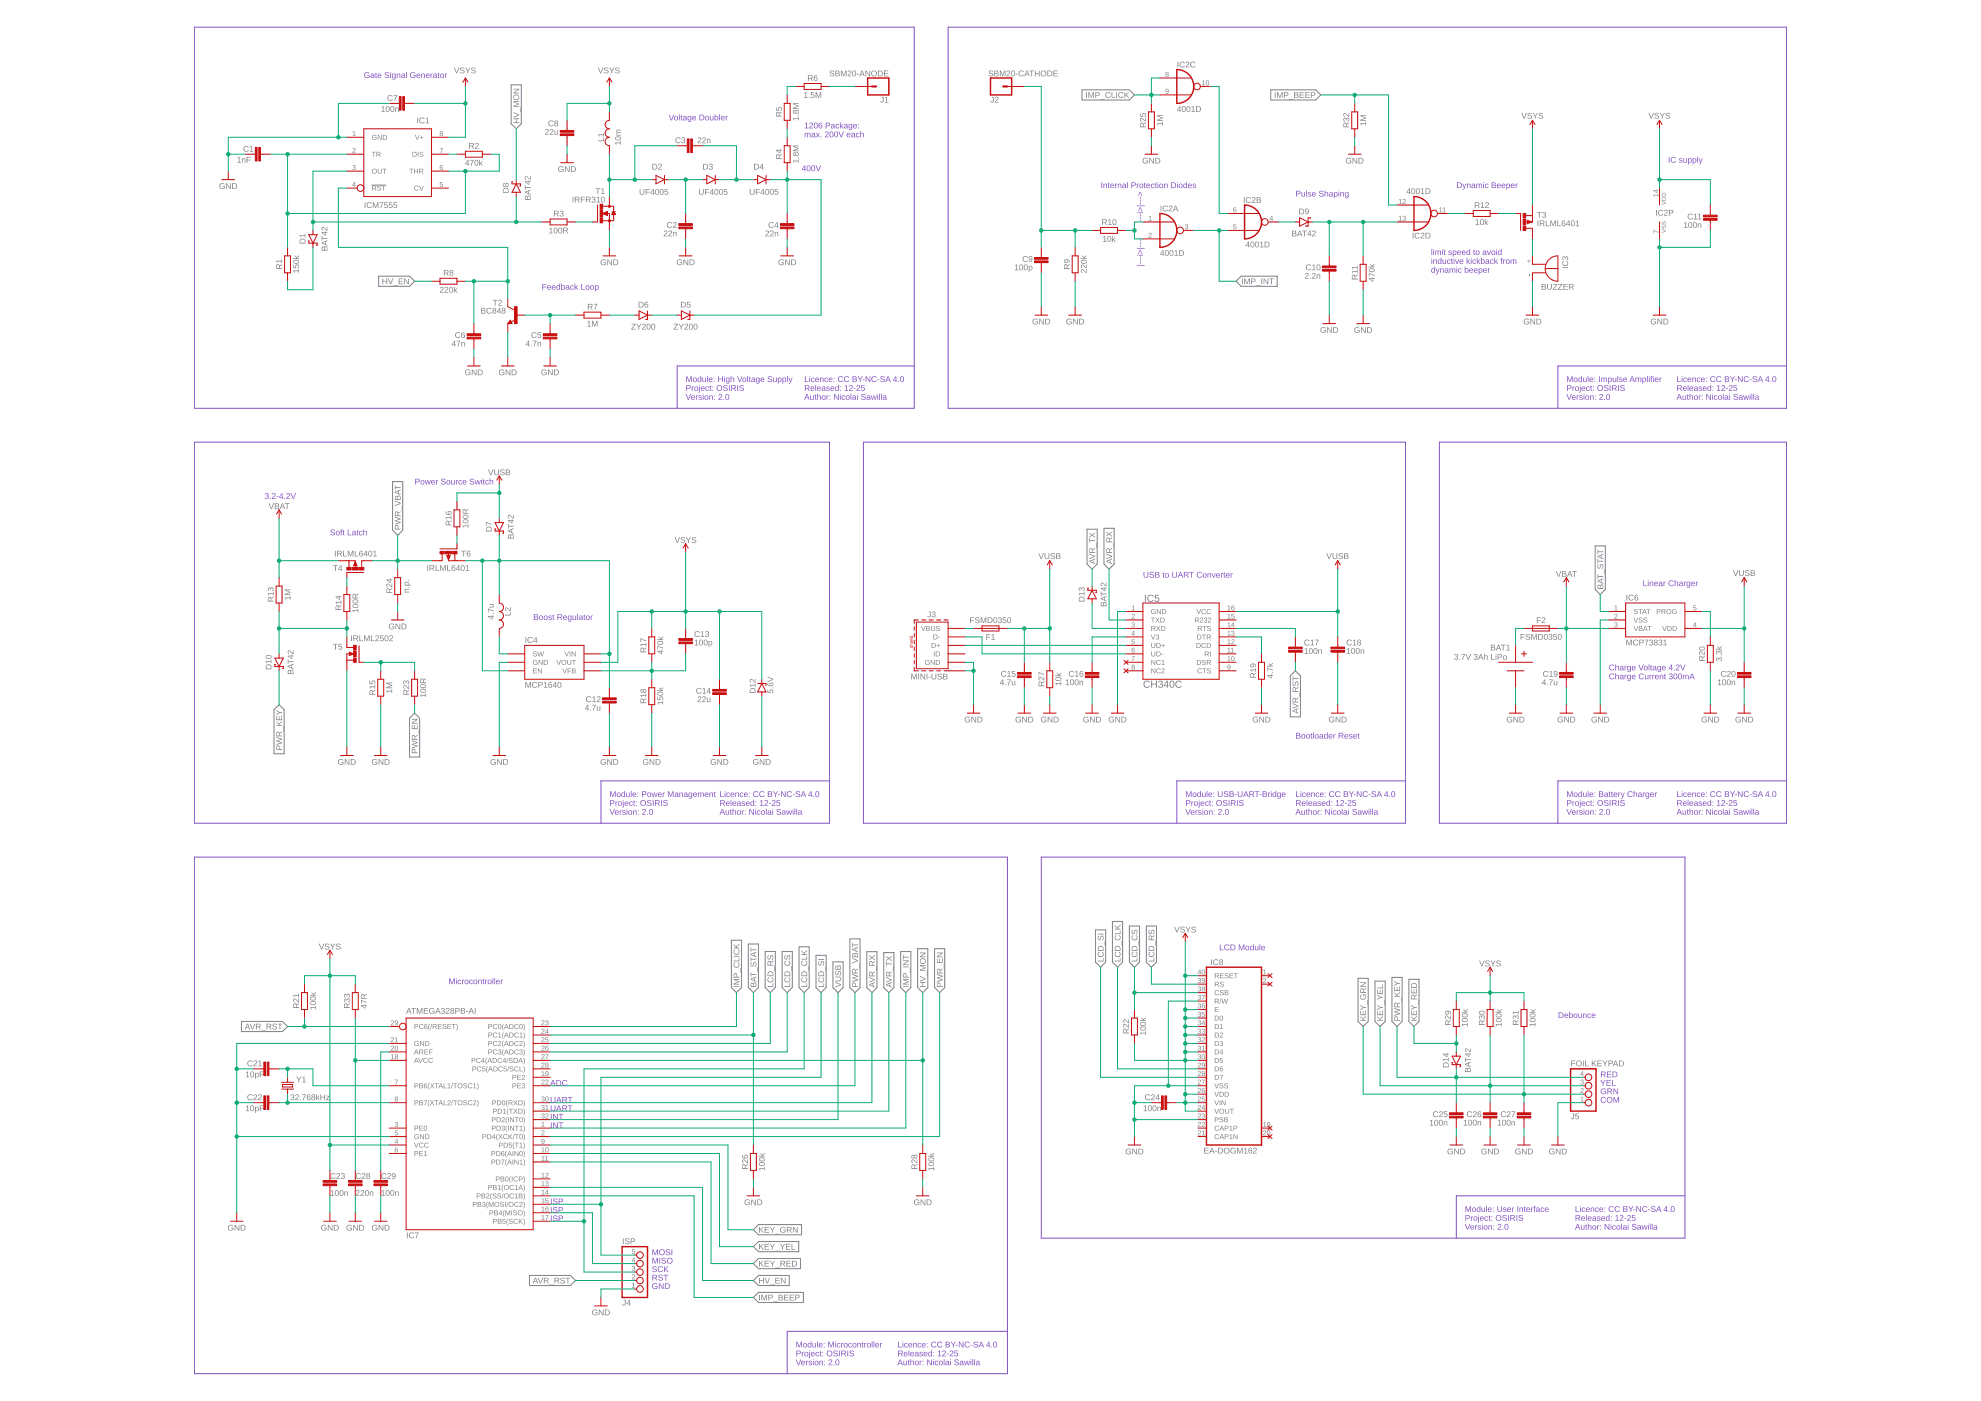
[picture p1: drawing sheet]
<svg xmlns="http://www.w3.org/2000/svg" width="594mm" height="420mm" viewBox="0 0 594 420" stroke-linecap="round" stroke-linejoin="round" font-family="sans-serif">
<g fill="#808080">
<path d="M105.8 39.6l.5-.3v1.4l.4 .1h-1l.4-.1v-1.2l-.3 .3z"/>
<path d="M105.8 44.5a.5 .5 0 0 1 .8 .2 .5 .5 0 0 1-.4 .7l-.3 .3h.8v.2h-1l.6-.9a.28 .28 0 0 0 0-.4 .28 .28 0 0 0-.4 .2h-.2z"/>
<path d="M109.3 60.7h.3v1.7h-.3zM110.2 60.9a.86 .86 0 0 1 1.3 .2h-.2a.63 .63 0 0 0-1 0 .63 .63 0 0 0 .1 .9 .63 .63 0 0 0 .9-.1h.2a.88 .88 0 0 1-1.3 .3 .88 .88 0 0 1 0-1.3zM111.8 60.7h.3l.6 1.4 .5-1.4h.3v1.7h-.2v-1.5l-.6 1.5-.7-1.5v1.5h-.2zM113.8 60.7h1.2l-.6 1.7h-.3l.1-.5 .5-1.1h-.9zM115.3 60.7h1v.1h-.8v.6a.59 .59 0 0 1 .8 .3 .59 .59 0 0 1-.4 .8 .59 .59 0 0 1-.7-.5h.2a.38 .38 0 0 0 .6 .1 .38 .38 0 0 0 0-.6 .38 .38 0 0 0-.6 .1h-.2zM116.7 60.7h1v.1h-.8l-.1 .6a.59 .59 0 0 1 .9 .3 .59 .59 0 0 1-.4 .8 .59 .59 0 0 1-.7-.5h.2a.38 .38 0 0 0 .6 .1 .38 .38 0 0 0 0-.6 .38 .38 0 0 0-.6 .1h-.2zM118.1 60.7h.9v.1h-.7l-.1 .6a.59 .59 0 0 1 .9 .3 .59 .59 0 0 1-.4 .8 .59 .59 0 0 1-.7-.5h.2a.38 .38 0 0 0 .5 .1 .38 .38 0 0 0 .1-.6 .38 .38 0 0 0-.6 .1h-.2z"/>
<path d="M71.2 47.4l.6-.3v1.5h.5v.2h-1.1v-.2h.4v-1.3l-.4 .3zM72.6 47.5l.2 .2a.44 .44 0 0 1 .5-.2 .44 .44 0 0 1 .3 .4v.9h-.2v-.8a.32 .32 0 0 0-.4-.4 .32 .32 0 0 0-.2 .4v.8h-.2zM74 47.1h1.2v.2h-1v.6h1v.2h-1v.7h-.2z"/>
<path d="M87.9 81.1h1.6v-.4h.2v1.1h-.2v-.5h-1.3l.2 .4h-.2zM87.9 79.4h.2v.8h.6a.59 .59 0 0 1 .2-.8 .59 .59 0 0 1 .8 .3 .59 .59 0 0 1-.4 .8v-.2a.38 .38 0 0 0 .1-.6 .38 .38 0 0 0-.6-.1 .38 .38 0 0 0 .1 .6v.2h-1zM88 78.2a.82 .82 0 0 1 1.1-.3 .82 .82 0 0 1 .4 1.1 .85 .85 0 0 1-1.1 .1 .85 .85 0 0 1-.4-.9zM88.1 78.3a.68 .68 0 0 0 .7 .6 .68 .68 0 0 0 .7-.6l-.7-.2zM88.3 76.6l.6 .5 .8-.5v.2l-.6 .5 .6 .1v.2h-1.8v-.2h1.1l-.7-.6z"/>
<path d="M140.2 48h.3v1.1h.2l-.2 .2v.4h-.2v-.4h-.8zM140.3 48.2l-.6 .9h.6zM140.9 48h1.2l-.6 1.7h-.3l.1-.5 .5-1.1h-.9zM142.5 48a.83 .83 0 0 1 1 .8 .83 .83 0 0 1-.8 .9 1.13 1.13 0 0 1-.2-1.7zM142.7 48.2l-.1 .1a.77 .77 0 0 0 .4 1.2l.2-.1a.77 .77 0 0 0-.5-1.2zM143.7 47.9h.3v1.1l.5-.6h.3l-.5 .5 .5 .8h-.2l-.5-.6-.1 .6h-.3z"/>
<path d="M66 55.1a.9 .9 0 0 1 1.4 .2l-.2 .1a.67 .67 0 0 0-1 0 .67 .67 0 0 0 .1 1 .67 .67 0 0 0 .9-.1v-.3h-.5v-.2h.7v.6a.94 .94 0 0 1-1.3 .1 .94 .94 0 0 1-.1-1.4zM67.8 54.9h.3l.9 1.5v-1.5h.2v1.8h-.3l-.9-1.5v1.5h-.2zM69.6 54.9h.6a.86 .86 0 0 1 .9 .9 .86 .86 0 0 1-.8 .9h-.7zM69.9 55.1v1.4a.73 .73 0 0 0 1-.7 .73 .73 0 0 0-1-.7z"/>
<path d="M114.4 32.1l.6-.3v1.6h.4v.2h-1v-.2h.4v-1.4l-.4 .3zM115.9 31.9a.83 .83 0 0 1 1 .7 .83 .83 0 0 1-.8 1 1.13 1.13 0 0 1-.2-1.7zM116.1 32l-.1 .1a.77 .77 0 0 0 .4 1.3l.1-.2a.77 .77 0 0 0-.4-1.2zM117.3 31.9a.83 .83 0 0 1 1 .7 .83 .83 0 0 1-.8 1 1.13 1.13 0 0 1-.2-1.7zM117.5 32l-.1 .1a.77 .77 0 0 0 .4 1.3l.1-.2a.77 .77 0 0 0-.4-1.2zM118.5 32.2l.2 .3a.44 .44 0 0 1 .5-.3 .44 .44 0 0 1 .4 .5v.9h-.3v-.9a.32 .32 0 0 0-.3-.3 .32 .32 0 0 0-.3 .4v.8h-.2z"/>
<path d="M164.8 68.6l.6-.3v1.5h.4v.2h-1.1v-.2h.5v-1.3l-.4 .3zM166.3 68.3a.83 .83 0 0 1 .9 .8 .83 .83 0 0 1-.8 .9 1.13 1.13 0 0 1-.1-1.7zM166.4 68.5l-.1 .1a.77 .77 0 0 0 .5 1.2l.1-.1a.77 .77 0 0 0-.5-1.2zM167.7 68.3a.83 .83 0 0 1 .9 .8 .83 .83 0 0 1-.8 .9 1.13 1.13 0 0 1-.1-1.7zM167.8 68.5l-.1 .1a.77 .77 0 0 0 .5 1.2l.1-.1a.77 .77 0 0 0-.5-1.2zM168.9 68.3h.8a.5 .5 0 0 1 .6 .4 .5 .5 0 0 1-.4 .6l.5 .7h-.3l-.4-.7h-.6v.7h-.2zM169.1 68.5v.6h.6a.32 .32 0 0 0 .4-.3 .32 .32 0 0 0-.4-.3z"/>
<path d="M171.7 59h.2v1.7h-.2zM172.4 59h.8a.5 .5 0 0 1 .6 .4 .5 .5 0 0 1-.4 .6l.5 .7h-.3l-.4-.7h-.6v.7h-.2zM172.6 59.2v.6h.6a.32 .32 0 0 0 .4-.3 .32 .32 0 0 0-.4-.3zM174.2 59h1.2v.2h-1v.6h1v.2h-1v.7h-.2zM175.7 59h.8a.5 .5 0 0 1 .6 .4 .5 .5 0 0 1-.4 .6l.5 .7h-.3l-.4-.7h-.6v.7h-.2zM175.9 59.2v.6h.6a.32 .32 0 0 0 .4-.3 .32 .32 0 0 0-.4-.3zM177.6 59.1a.5 .5 0 0 1 .8 0 .5 .5 0 0 1-.2 .7 .53 .53 0 0 1 0 1 .53 .53 0 0 1-.8-.5h.2a.35 .35 0 0 0 .5 .3 .35 .35 0 0 0 .2-.6l-.5-.1v-.1a.33 .33 0 0 0 .5-.2 .33 .33 0 0 0-.2-.5 .33 .33 0 0 0-.4 .3h-.3zM178.9 59.3l.7-.3v1.5h.4v.2h-1.1v-.2h.4v-1.3l-.4 .3zM180.4 59.1a.83 .83 0 0 1 1 .7 .83 .83 0 0 1-.8 .9 1.13 1.13 0 0 1-.2-1.6zM180.6 59.2l-.1 .1a.77 .77 0 0 0 .5 1.2l.1-.1a.77 .77 0 0 0-.5-1.2z"/>
<path d="M184.5 42.8h1.5v-.5h.2v1.1h-.2v-.4h-1.3l.2 .4h-.2zM184.5 41.2a.82 .82 0 0 1 1.1-.3 .82 .82 0 0 1 .4 1.1 .85 .85 0 0 1-1.1 .1 .85 .85 0 0 1-.4-.9zM184.7 41.3a.68 .68 0 0 0 .6 .6 .68 .68 0 0 0 .7-.5l-.7-.3zM184.9 39l1.3-.1v.2h-1l-.2 .3 .2 .3h1v.2h-1l-.2 .2 .2 .3h1v.3h-1.3l.2-.3a.4 .4 0 0 1-.3-.3 .4 .4 0 0 1 .3-.4l-.3-.3z"/>
<path d="M180.3 78a.9 .9 0 0 1 1.4 .2h-.2a.67 .67 0 0 0-1 .1 .67 .67 0 0 0 .1 .9 .67 .67 0 0 0 .9 0v-.3h-.5v-.2h.7v.6a.94 .94 0 0 1-1.3 .1 .94 .94 0 0 1-.1-1.4zM182.1 77.8h.3l.9 1.5v-1.5h.2v1.7h-.3l-.9-1.4v1.4h-.2zM183.9 77.8h.6a.86 .86 0 0 1 .9 .8 .86 .86 0 0 1-.8 .9h-.7zM184.2 78v1.3a.73 .73 0 0 0 1-.6 .73 .73 0 0 0-1-.7z"/>
<path d="M136.1 20.3h.3l.6 1.5 .5-1.5h.3l-.7 1.7h-.3zM138.1 20.4a.8 .8 0 0 1 1.2 .2l-.2 .1a.4 .4 0 0 0-.5-.3 .4 .4 0 0 0-.3 .5h.1a.66 .66 0 0 1 .7 .2 .66 .66 0 0 1 .1 .8l-.9 .1-.3-.2-.1-.2 .2-.1a.46 .46 0 0 0 .6 .4 .46 .46 0 0 0 .3-.6l-.7-.2a.42 .42 0 0 1-.3-.3 .42 .42 0 0 1 .1-.4zM139.5 20.3h.3l.5 .8 .5-.8h.3l-.7 1v.7h-.2v-.7zM141.5 20.4a.8 .8 0 0 1 1.1 .2l-.2 .1a.4 .4 0 0 0-.5-.3 .4 .4 0 0 0-.3 .5h.1a.66 .66 0 0 1 .7 .2 .66 .66 0 0 1 .1 .8l-.8 .1-.4-.2-.1-.2 .3-.1a.46 .46 0 0 0 .5 .4 .46 .46 0 0 0 .4-.6l-.8-.2a.42 .42 0 0 1-.3-.3 .42 .42 0 0 1 .2-.4z"/>
<path d="M179.3 20.3h.3l.5 1.5 .6-1.5h.3l-.7 1.7h-.3zM181.3 20.4a.8 .8 0 0 1 1.2 .2l-.3 .1a.4 .4 0 0 0-.4-.3 .4 .4 0 0 0-.3 .5 .66 .66 0 0 1 .8 .2 .66 .66 0 0 1 0 .8l-.8 .1-.3-.2-.1-.2 .2-.1a.46 .46 0 0 0 .5 .4 .46 .46 0 0 0 .4-.6l-.8-.2a.42 .42 0 0 1-.2-.3 .42 .42 0 0 1 .1-.4zM182.7 20.3h.2l.6 .8 .5-.8h.2l-.6 1v.7h-.3v-.7zM184.7 20.4a.8 .8 0 0 1 1.1 .2l-.2 .1a.4 .4 0 0 0-.5-.3 .4 .4 0 0 0-.3 .5h.1a.66 .66 0 0 1 .7 .2 .66 .66 0 0 1 .1 .8l-.8 .1-.4-.2-.1-.2 .2-.1a.46 .46 0 0 0 .6 .4 .46 .46 0 0 0 .3-.6l-.7-.2a.42 .42 0 0 1-.3-.3 .42 .42 0 0 1 .2-.4z"/>
<path d="M191.8 56.7h.3v1.1a.48 .48 0 0 0 .4 .5 .48 .48 0 0 0 .5-.5v-1.1h.2v1.1a.71 .71 0 0 1-.7 .6 .71 .71 0 0 1-.7-.6zM193.6 56.7h1.3v.2h-1v.6h.9v.2h-.9v.7h-.3zM195.8 56.7h.2v1.2h.3l-.3 .1v.4h-.2v-.4h-.8zM195.8 56.9l-.6 1h.6zM196.7 56.8a.83 .83 0 0 1 1 .7 .83 .83 0 0 1-.8 .9 1.13 1.13 0 0 1-.2-1.6zM196.9 56.9l-.1 .1a.77 .77 0 0 0 .4 1.2l.1-.1a.77 .77 0 0 0-.4-1.2zM198.1 56.8a.83 .83 0 0 1 1 .7 .83 .83 0 0 1-.8 .9 1.13 1.13 0 0 1-.2-1.6zM198.3 56.9l-.1 .1a.77 .77 0 0 0 .4 1.2l.1-.1a.77 .77 0 0 0-.4-1.2zM199.3 56.7h1v.2h-.8v.5a.59 .59 0 0 1 .9 .3 .59 .59 0 0 1-.4 .8 .59 .59 0 0 1-.8-.5h.3a.38 .38 0 0 0 .5 .2 .38 .38 0 0 0 .1-.6 .38 .38 0 0 0-.6 0h-.2z"/>
<path d="M209.6 56.7h.2v1.1a.48 .48 0 0 0 .5 .5 .48 .48 0 0 0 .5-.5v-1.1h.2v1.1a.71 .71 0 0 1-.7 .6 .71 .71 0 0 1-.7-.6zM211.4 56.7h1.2v.2h-.9v.6h.9v.2h-.9v.7h-.3zM213.6 56.7h.2v1.2h.3l-.3 .1v.4h-.2v-.4h-.8zM213.6 56.9l-.6 1h.6zM214.5 56.8a.83 .83 0 0 1 1 .7 .83 .83 0 0 1-.9 .9 1.13 1.13 0 0 1-.1-1.6zM214.7 56.9l-.2 .1a.77 .77 0 0 0 .5 1.2l.1-.1a.77 .77 0 0 0-.4-1.2zM215.9 56.8a.83 .83 0 0 1 .9 .7 .83 .83 0 0 1-.8 .9 1.13 1.13 0 0 1-.1-1.6zM216 56.9l-.1 .1a.77 .77 0 0 0 .5 1.2l.1-.1a.77 .77 0 0 0-.5-1.2zM217.1 56.7h1v.2h-.8v.5a.59 .59 0 0 1 .8 .3 .59 .59 0 0 1-.3 .8 .59 .59 0 0 1-.8-.5h.2a.38 .38 0 0 0 .6 .2 .38 .38 0 0 0 .1-.6 .38 .38 0 0 0-.6 0h-.2z"/>
<path d="M224.8 56.7h.3v1.1a.48 .48 0 0 0 .5 .5 .48 .48 0 0 0 .4-.5v-1.1h.3v1.1a.71 .71 0 0 1-.7 .6 .71 .71 0 0 1-.8-.6zM226.7 56.7h1.2v.2h-1v.6h1v.2h-1v.7h-.2zM228.8 56.7h.3v1.2h.2l-.2 .1v.4h-.3v-.4h-.8zM228.8 56.9l-.6 1h.6zM229.7 56.8a.83 .83 0 0 1 1 .7 .83 .83 0 0 1-.8 .9 1.13 1.13 0 0 1-.2-1.6zM229.9 56.9l-.1 .1a.77 .77 0 0 0 .4 1.2l.1-.1a.77 .77 0 0 0-.4-1.2zM231.1 56.8a.83 .83 0 0 1 1 .7 .83 .83 0 0 1-.8 .9 1.13 1.13 0 0 1-.2-1.6zM231.3 56.9l-.1 .1a.77 .77 0 0 0 .4 1.2l.1-.1a.77 .77 0 0 0-.4-1.2zM232.4 56.7h.9v.2h-.7l-.1 .5a.59 .59 0 0 1 .9 .3 .59 .59 0 0 1-.4 .8 .59 .59 0 0 1-.8-.5h.3a.38 .38 0 0 0 .5 .2 .38 .38 0 0 0 .1-.6 .38 .38 0 0 0-.6 0h-.2z"/>
<path d="M199.2 69.3a.59 .59 0 0 1 .9 .2 .59 .59 0 0 1-.5 .8l-.3 .4h.9v.2h-1.2l.7-.9a.34 .34 0 0 0 .1-.6 .34 .34 0 0 0-.5 .2h-.3zM200.6 69.3a.59 .59 0 0 1 .9 .2 .59 .59 0 0 1-.5 .8l-.3 .4h.8v.2h-1.1l.7-.9a.34 .34 0 0 0 .1-.6 .34 .34 0 0 0-.6 .2h-.2zM201.8 69.6l.3 .2a.44 .44 0 0 1 .5-.2 .44 .44 0 0 1 .3 .4v.9h-.2v-.9a.32 .32 0 0 0-.4-.3 .32 .32 0 0 0-.2 .4v.8h-.3z"/>
<path d="M229.7 69.3a.59 .59 0 0 1 .9 .2 .59 .59 0 0 1-.5 .8l-.4 .4h.9v.2h-1.1l.7-.9a.34 .34 0 0 0 .1-.6 .34 .34 0 0 0-.6 .2h-.2zM231.1 69.3a.59 .59 0 0 1 .9 .2 .59 .59 0 0 1-.5 .8l-.4 .4h.9v.2h-1.1l.7-.9a.34 .34 0 0 0 .1-.6 .34 .34 0 0 0-.6 .2h-.2zM232.3 69.6l.2 .2a.44 .44 0 0 1 .5-.2 .44 .44 0 0 1 .4 .4v.9h-.2v-.9a.32 .32 0 0 0-.4-.3 .32 .32 0 0 0-.3 .4v.8h-.2z"/>
<path d="M209.4 41.3a.59 .59 0 0 1 .9 .3 .59 .59 0 0 1-.5 .8l-.4 .4h.9v.1h-1.1l.7-.9a.34 .34 0 0 0 .1-.6 .34 .34 0 0 0-.6 .3h-.2zM210.8 41.3a.59 .59 0 0 1 .9 .3 .59 .59 0 0 1-.5 .8l-.4 .4h.9v.1h-1.1l.7-.9a.34 .34 0 0 0 0-.6 .34 .34 0 0 0-.5 .3h-.2zM212 41.6l.2 .3a.44 .44 0 0 1 .5-.3 .44 .44 0 0 1 .4 .5v.8h-.3v-.8a.32 .32 0 0 0-.3-.3 .32 .32 0 0 0-.3 .4v.7h-.2z"/>
<path d="M203.2 78a.9 .9 0 0 1 1.4 .2h-.3a.67 .67 0 0 0-.9 .1 .67 .67 0 0 0 0 .9 .67 .67 0 0 0 1 0v-.3h-.5v-.2h.7v.6a.94 .94 0 0 1-1.4 .1 .94 .94 0 0 1 0-1.4zM205 77.8h.3l.9 1.5v-1.5h.2v1.7h-.3l-.9-1.4v1.4h-.2zM206.8 77.8h.6a.86 .86 0 0 1 .9 .8 .86 .86 0 0 1-.9 .9h-.6zM207 78v1.3a.73 .73 0 0 0 1-.6 .73 .73 0 0 0-1-.7z"/>
<path d="M233.7 78a.9 .9 0 0 1 1.3 .2h-.2a.67 .67 0 0 0-1 .1 .67 .67 0 0 0 .1 .9 .67 .67 0 0 0 1 0v-.3h-.6v-.2h.8v.6a.94 .94 0 0 1-1.4 .1 .94 .94 0 0 1 0-1.4zM235.5 77.8h.2l1 1.5-.1-1.5h.3v1.7h-.3l-.9-1.4v1.4h-.2zM237.3 77.8h.5a.86 .86 0 0 1 .9 .8 .86 .86 0 0 1-.8 .9h-.6zM237.5 78v1.3a.73 .73 0 0 0 1-.6 .73 .73 0 0 0-1-.7z"/>
<path d="M202.1 97.1h1.2l-1 1.5h1.1v.2h-1.4l1-1.5h-.9zM203.5 97.1h.3l.5 .8 .5-.8h.3l-.7 1v.7h-.2v-.7zM205.4 97.2a.59 .59 0 0 1 .9 .3 .59 .59 0 0 1-.5 .8l-.3 .3h.9v.2h-1.2l.7-.9a.34 .34 0 0 0 .1-.6 .34 .34 0 0 0-.5 .2h-.3zM206.9 97.2a.83 .83 0 0 1 .9 .7 .83 .83 0 0 1-.8 .9 1.13 1.13 0 0 1-.1-1.6zM207 97.3l-.1 .1a.77 .77 0 0 0 .5 1.2l.1-.1a.77 .77 0 0 0-.5-1.2zM208.2 97.2a.83 .83 0 0 1 1 .7 .83 .83 0 0 1-.8 .9 1.13 1.13 0 0 1-.2-1.6zM208.4 97.3l-.1 .1a.77 .77 0 0 0 .5 1.2l.1-.1a.77 .77 0 0 0-.5-1.2z"/>
<path d="M189.4 97.1h1.2l-1 1.5h1.1v.2h-1.4l1-1.5h-.9zM190.8 97.1h.3l.5 .8 .5-.8h.3l-.7 1v.7h-.2v-.7zM192.7 97.2a.59 .59 0 0 1 .9 .3 .59 .59 0 0 1-.5 .8l-.3 .3h.9v.2h-1.2l.8-.9a.34 .34 0 0 0 0-.6 .34 .34 0 0 0-.5 .2h-.3zM194.2 97.2a.83 .83 0 0 1 .9 .7 .83 .83 0 0 1-.8 .9 1.13 1.13 0 0 1-.1-1.6zM194.3 97.3l-.1 .1a.77 .77 0 0 0 .5 1.2l.1-.1a.77 .77 0 0 0-.5-1.2zM195.5 97.2a.83 .83 0 0 1 1 .7 .83 .83 0 0 1-.8 .9 1.13 1.13 0 0 1-.2-1.6zM195.7 97.3l-.1 .1a.77 .77 0 0 0 .5 1.2l.1-.1a.77 .77 0 0 0-.5-1.2z"/>
<path d="M176.2 96.5l.6-.3v1.5h.4v.2h-1.1v-.2h.5v-1.3l-.4 .3zM177.5 96.2h.3l.6 1.5 .5-1.5h.3v1.7h-.2v-1.5l-.6 1.5-.7-1.5v1.5h-.2z"/>
<path d="M149.8 111a.9 .9 0 0 1 1.4 .2l-.2 .1a.67 .67 0 0 0-1 0 .67 .67 0 0 0 .1 .9 .67 .67 0 0 0 .9 0v-.3h-.5v-.2h.8v.6a.94 .94 0 0 1-1.4 .1 .94 .94 0 0 1-.1-1.4zM151.6 110.8h.3l.9 1.5v-1.5h.2v1.7h-.2l-1-1.4 .1 1.4h-.3zM153.4 110.8h.6a.86 .86 0 0 1 .9 .8 .86 .86 0 0 1-.8 .9h-.7zM153.7 111v1.3a.73 .73 0 0 0 1-.6 .73 .73 0 0 0-1-.7z"/>
<path d="M132.1 86.2a.59 .59 0 0 1 .9 .2 .59 .59 0 0 1-.5 .8l-.4 .4h.9v.2h-1.1l.7-.9a.34 .34 0 0 0 .1-.6 .34 .34 0 0 0-.6 .2h-.2zM133.5 86.2a.59 .59 0 0 1 .9 .2 .59 .59 0 0 1-.5 .8l-.4 .4h.9v.2h-1.1l.7-.9a.34 .34 0 0 0 .1-.6 .34 .34 0 0 0-.6 .2h-.2zM134.9 86.1a.83 .83 0 0 1 1 .8 .83 .83 0 0 1-.8 .9 1.13 1.13 0 0 1-.2-1.7zM135.1 86.2l-.1 .2a.77 .77 0 0 0 .4 1.2l.1-.2a.77 .77 0 0 0-.4-1.2zM136.1 86h.2v1.1l.6-.6h.3l-.6 .5 .6 .8h-.3l-.4-.6-.2 .6h-.2z"/>
<path d="M158.4 102.2h.2v1.1h.3l-.3 .2v.4h-.2v-.4h-.8zM158.4 102.4l-.6 .9h.6zM159.2 103.6h.2v.3h-.2zM159.8 102.2h1.1l-.6 1.7h-.2l.1-.5 .5-1h-.9zM161.2 102.6l.2 .2a.44 .44 0 0 1 .5-.2 .44 .44 0 0 1 .4 .4v.9h-.3v-.8a.32 .32 0 0 0-.3-.4 .32 .32 0 0 0-.3 .4v.8h-.2z"/>
<path d="M136.2 102.2h.3v1.1h.2l-.2 .2v.4h-.2v-.4h-.8zM136.3 102.4l-.6 .9h.6zM136.9 102.2h1.2l-.6 1.7h-.3l.1-.5 .5-1h-.9zM138.3 102.6l.3 .2a.44 .44 0 0 1 .5-.2 .44 .44 0 0 1 .3 .4v.9h-.2v-.8a.32 .32 0 0 0-.4-.4 .32 .32 0 0 0-.2 .4v.8h-.2z"/>
<path d="M162.5 111a.9 .9 0 0 1 1.4 .2l-.2 .1a.67 .67 0 0 0-1 0 .67 .67 0 0 0 .1 .9 .67 .67 0 0 0 .9 0v-.3h-.5v-.2h.8v.6a.94 .94 0 0 1-1.4 .1 .94 .94 0 0 1-.1-1.4zM164.3 110.8h.3l.9 1.5v-1.5h.2v1.7h-.2l-1-1.4 .1 1.4h-.3zM166.1 110.8h.6a.86 .86 0 0 1 .9 .8 .86 .86 0 0 1-.8 .9h-.7zM166.4 111v1.3a.73 .73 0 0 0 1-.6 .73 .73 0 0 0-1-.7z"/>
<path d="M139.7 111a.9 .9 0 0 1 1.4 .2l-.3 .1a.67 .67 0 0 0-.9 0 .67 .67 0 0 0 0 .9 .67 .67 0 0 0 1 0v-.3h-.5v-.2h.7v.6a.94 .94 0 0 1-1.3 .1 .94 .94 0 0 1-.1-1.4zM141.5 110.8h.3l.9 1.5v-1.5h.2v1.7h-.3l-.9-1.4v1.4h-.2zM143.3 110.8h.6a.86 .86 0 0 1 .9 .8 .86 .86 0 0 1-.9 .9h-.6zM143.5 111v1.3a.73 .73 0 0 0 1-.6 .73 .73 0 0 0-1-.7z"/>
<path d="M144.3 92.3l1.2 .2v.4l-.3 .2a.47 .47 0 0 1 .4 .6 .47 .47 0 0 1-.6 .3h-.7zM144.5 92.5v.6l.8-.2-.1-.3zM144.5 93.2v.7l.9-.2-.2-.4zM146.1 92.5a.86 .86 0 0 1 1.3 .2l-.2 .1a.63 .63 0 0 0-.9-.1 .63 .63 0 0 0 0 1 .63 .63 0 0 0 1-.2l.2 .1a.88 .88 0 0 1-1.4 .3 .88 .88 0 0 1 0-1.4zM147.9 92.4a.5 .5 0 0 1 .8 0 .5 .5 0 0 1-.2 .7 .49 .49 0 0 1 .1 .8 .49 .49 0 0 1-.7 0 .49 .49 0 0 1 .1-.8l-.3-.2zM147.9 92.7a.35 .35 0 0 0 .7 0 .35 .35 0 0 0-.7 0zM147.9 93.6a.36 .36 0 0 0 .7 0 .36 .36 0 0 0-.7 0zM149.8 92.3h.2v1.2h.3l-.3 .2v.3h-.2v-.3h-.8zM149.8 92.6l-.6 .9h.6zM150.6 92.4a.5 .5 0 0 1 .8 0 .5 .5 0 0 1-.1 .7 .49 .49 0 0 1 .1 .8 .49 .49 0 0 1-.8 0 .49 .49 0 0 1 .2-.8l-.3-.2zM150.7 92.7a.32 .32 0 0 0 .6 0 .32 .32 0 0 0-.6 0zM150.7 93.6a.36 .36 0 0 0 .7 0 .36 .36 0 0 0-.7 0z"/>
<path d="M304.4 79.6l.6-.3v1.6h.4v.1h-1v-.1h.4v-1.4l-.4 .3zM305.9 79.4a.83 .83 0 0 1 1 .7 .83 .83 0 0 1-.8 .9 1.13 1.13 0 0 1-.2-1.6zM306.1 79.5l-.1 .1a.77 .77 0 0 0 .4 1.2l.1-.1a.77 .77 0 0 0-.4-1.2zM307.3 79.4a.83 .83 0 0 1 1 .7 .83 .83 0 0 1-.8 .9 1.13 1.13 0 0 1-.2-1.6zM307.5 79.5l-.1 .1a.77 .77 0 0 0 .4 1.2l.1-.1a.77 .77 0 0 0-.4-1.2zM308.5 79.7l.2 .2a.57 .57 0 0 1 .9-.1 .57 .57 0 0 1 0 .9l-.5 .4-.4-.3v.8h-.2zM308.9 79.9a.44 .44 0 0 0-.2 .7 .44 .44 0 0 0 .7 0l-.1-.6z"/>
<path d="M324.2 80.9a1.21 1.21 0 0 1 1.5 .7v-.9h.2v1.1l-1-.7a.34 .34 0 0 0-.5 0 .34 .34 0 0 0 .2 .5v.2l-.5-.3zM324.2 79.5a1.21 1.21 0 0 1 1.5 .7v-.9h.2v1.2l-1-.8a.34 .34 0 0 0-.5 0 .34 .34 0 0 0 .2 .5v.3l-.5-.4zM324.2 78.2a.82 .82 0 0 1 1.1-.3 .82 .82 0 0 1 .4 1.1 .85 .85 0 0 1-1.1 .1 .85 .85 0 0 1-.4-.9zM324.3 78.3a.68 .68 0 0 0 .7 .6 .68 .68 0 0 0 .7-.6l-.7-.2zM324.5 76.6l.6 .5 .8-.5v.2l-.6 .5 .6 .1v.2h-1.8v-.2h1.1l-.7-.6z"/>
<path d="M309.9 95.8a.9 .9 0 0 1 1.3 .2h-.2a.67 .67 0 0 0-1 .1 .67 .67 0 0 0 .1 .9 .67 .67 0 0 0 .9-.1v-.3h-.5v-.2h.8v.6a.94 .94 0 0 1-1.4 .1 .94 .94 0 0 1 0-1.3zM311.6 95.6h.3l.9 1.5v-1.5h.2v1.7h-.2l-1-1.5 .1 1.5h-.3zM313.5 95.6h.5a.86 .86 0 0 1 .9 .8 .86 .86 0 0 1-.8 .9h-.6zM313.7 95.8v1.3a.73 .73 0 0 0 1-.7 .73 .73 0 0 0-1-.6z"/>
<path d="M320 95.8a.9 .9 0 0 1 1.4 .2h-.2a.67 .67 0 0 0-1 .1 .67 .67 0 0 0 0 .9 .67 .67 0 0 0 1-.1v-.3h-.5v-.2h.7v.6a.94 .94 0 0 1-1.3 .1 .94 .94 0 0 1-.1-1.3zM321.8 95.6h.3l.9 1.5v-1.5h.2v1.7h-.3l-.9-1.5v1.5h-.2zM323.6 95.6h.6a.86 .86 0 0 1 .9 .8 .86 .86 0 0 1-.8 .9h-.7zM323.8 95.8v1.3a.73 .73 0 0 0 1.1-.7 .73 .73 0 0 0-1.1-.6z"/>
<path d="M348.7 75h.2v1.2h.2l-.2 .1v.4h-.2v-.4h-.8zM348.7 75.3l-.6 .9h.6zM349.6 75.1a.83 .83 0 0 1 .9 .7 .83 .83 0 0 1-.8 .9 1.13 1.13 0 0 1-.1-1.6zM349.7 75.2l-.1 .1a.77 .77 0 0 0 .5 1.2l.1-.1a.77 .77 0 0 0-.5-1.2zM351 75.1a.83 .83 0 0 1 .9 .7 .83 .83 0 0 1-.8 .9 1.13 1.13 0 0 1-.1-1.6zM351.1 75.2l-.1 .1a.77 .77 0 0 0 .5 1.2l.1-.1a.77 .77 0 0 0-.5-1.2zM352.2 75.3l.6-.3v1.5h.5v.2h-1.1v-.2h.4v-1.3l-.4 .3zM353.6 75h.6a.86 .86 0 0 1 .9 .8 .86 .86 0 0 1-.9 .9h-.6zM353.8 75.2v1.3a.73 .73 0 0 0 1-.6 .73 .73 0 0 0-1-.7z"/>
<path d="M422.6 56.5h.2v1.1h.3l-.3 .2v.4h-.2v-.4h-.8zM422.6 56.7l-.6 .9h.6zM423.5 56.5a.83 .83 0 0 1 1 .8 .83 .83 0 0 1-.9 .9 1.13 1.13 0 0 1-.1-1.7zM423.7 56.7l-.2 .1a.77 .77 0 0 0 .5 1.2l.1-.1a.77 .77 0 0 0-.4-1.2zM424.9 56.5a.83 .83 0 0 1 .9 .8 .83 .83 0 0 1-.8 .9 1.13 1.13 0 0 1-.1-1.7zM425 56.7l-.1 .1a.77 .77 0 0 0 .5 1.2l.1-.1a.77 .77 0 0 0-.5-1.2zM426.1 56.7l.7-.2v1.5h.4v.2h-1.1v-.2h.4v-1.3l-.4 .3zM427.5 56.5h.6a.86 .86 0 0 1 .9 .8 .86 .86 0 0 1-.9 .9h-.6zM427.7 56.7v1.3a.73 .73 0 0 0 1-.7 .73 .73 0 0 0-1-.6z"/>
<path d="M353.8 31.8h.2v1.2h.2l-.2 .2v.4h-.2v-.4h-.8zM353.8 32.1l-.6 .9h.6zM354.7 31.9a.83 .83 0 0 1 .9 .7 .83 .83 0 0 1-.8 1 1.13 1.13 0 0 1-.1-1.7zM354.8 32l-.1 .1a.77 .77 0 0 0 .5 1.3l.1-.2a.77 .77 0 0 0-.5-1.2zM356 31.9a.83 .83 0 0 1 1 .7 .83 .83 0 0 1-.8 1 1.13 1.13 0 0 1-.2-1.7zM356.2 32l-.1 .1a.77 .77 0 0 0 .5 1.3l.1-.2a.77 .77 0 0 0-.5-1.2zM357.3 32.1l.6-.3v1.6h.4v.2h-1v-.2h.4v-1.4l-.4 .3zM358.7 31.8h.5a.86 .86 0 0 1 1 .9 .86 .86 0 0 1-.9 .9h-.6zM358.9 32v1.4a.73 .73 0 0 0 1-.7 .73 .73 0 0 0-1-.7z"/>
<path d="M495.3 95.8a.9 .9 0 0 1 1.3 .2h-.2a.67 .67 0 0 0-1 .1 .67 .67 0 0 0 .1 .9 .67 .67 0 0 0 .9-.1v-.3h-.5v-.2h.8v.6a.94 .94 0 0 1-1.4 .1 .94 .94 0 0 1 0-1.3zM497.1 95.6h.2l1 1.5-.1-1.5h.2v1.7h-.2l-1-1.5 .1 1.5h-.2zM498.9 95.6h.5a.86 .86 0 0 1 .9 .8 .86 .86 0 0 1-.8 .9h-.6zM499.1 95.8v1.3a.73 .73 0 0 0 1-.7 .73 .73 0 0 0-1-.6z"/>
<path d="M505 66.9l.7-.3v1.6h.4v.1h-1.1v-.1h.4v-1.4l-.4 .3zM506.6 66.7a.83 .83 0 0 1 .9 .7 .83 .83 0 0 1-.8 .9 1.13 1.13 0 0 1-.1-1.6zM506.7 66.8l-.1 .1a.77 .77 0 0 0 .5 1.2l.1-.1a.77 .77 0 0 0-.5-1.2zM507.9 66.7a.83 .83 0 0 1 1 .7 .83 .83 0 0 1-.8 .9 1.13 1.13 0 0 1-.2-1.6zM508.1 66.8l-.1 .1a.77 .77 0 0 0 .4 1.2l.2-.1a.77 .77 0 0 0-.5-1.2zM509.1 67l.3 .3a.44 .44 0 0 1 .5-.3 .44 .44 0 0 1 .3 .5v.8h-.2v-.8a.32 .32 0 0 0-.4-.4 .32 .32 0 0 0-.2 .5v.7h-.3z"/>
<path d="M442.6 66l.6-.3v1.6h.4v.2h-1.1v-.2h.5v-1.4l-.4 .3zM444.1 65.8a.83 .83 0 0 1 .9 .7 .83 .83 0 0 1-.8 1 1.13 1.13 0 0 1-.1-1.7zM444.2 65.9l-.1 .2a.77 .77 0 0 0 .5 1.2l.1-.2a.77 .77 0 0 0-.5-1.2zM445.3 65.6h.2v1.2l.6-.7h.2l-.5 .6 .6 .8h-.3l-.4-.6-.2 .6h-.2z"/>
<path d="M457.2 95.8a.9 .9 0 0 1 1.3 .2h-.2a.67 .67 0 0 0-1 .1 .67 .67 0 0 0 .1 .9 .67 .67 0 0 0 .9-.1v-.3h-.5v-.2h.8v.6a.94 .94 0 0 1-1.4 .1 .94 .94 0 0 1 0-1.3zM459 95.6h.2l1 1.5-.1-1.5h.2v1.7h-.2l-1-1.5 .1 1.5h-.2zM460.8 95.6h.5a.86 .86 0 0 1 .9 .8 .86 .86 0 0 1-.8 .9h-.6zM461 95.8v1.3a.73 .73 0 0 0 1-.7 .73 .73 0 0 0-1-.6z"/>
<path d="M462.3 85.2l1.2 .2v.3l-.3 .3a.47 .47 0 0 1 .4 .5 .47 .47 0 0 1-.6 .4h-.7zM462.6 85.4v.5l.7-.2-.1-.3zM462.6 86.1v.6l.8-.2-.2-.4zM464 85.2h.2v1a.48 .48 0 0 0 .5 .5 .48 .48 0 0 0 .5-.5v-1h.2v1a.71 .71 0 0 1-.7 .7 .71 .71 0 0 1-.7-.6zM465.8 85.2h1.2l-1.1 1.5h1.1v.2h-1.3l1-1.5h-.9zM467.3 85.2h1.2l-1 1.5h1.1v.2h-1.4l1-1.5h-.9zM468.8 85.2h1.3v.2h-1v.5h1v.2h-1v.6h1.1v.2h-1.4zM470.5 85.2h.8a.5 .5 0 0 1 .6 .4 .5 .5 0 0 1-.4 .5l.5 .8h-.3l-.4-.7h-.6v.7h-.2zM470.7 85.4v.6h.6a.32 .32 0 0 0 .4-.3 .32 .32 0 0 0-.4-.3z"/>
<path d="M456.2 33.9h.3l.6 1.5 .5-1.5h.3l-.7 1.7h-.3zM458.3 34a.8 .8 0 0 1 1.1 .2l-.2 .1a.4 .4 0 0 0-.5-.3 .4 .4 0 0 0-.3 .5h.1a.66 .66 0 0 1 .7 .2 .66 .66 0 0 1 .1 .8l-.8 .1-.4-.2-.1-.2 .2-.1a.46 .46 0 0 0 .6 .4 .46 .46 0 0 0 .3-.6l-.7-.2a.42 .42 0 0 1-.3-.3 .42 .42 0 0 1 .2-.4zM459.6 33.9h.3l.5 .8 .5-.8h.3l-.7 1v.7h-.2v-.7zM461.6 34a.8 .8 0 0 1 1.1 .2l-.2 .1a.4 .4 0 0 0-.5-.3 .4 .4 0 0 0-.3 .5h.1a.66 .66 0 0 1 .8 .2 .66 .66 0 0 1 0 .8l-.8 .1-.4-.2-.1-.2 .3-.1a.46 .46 0 0 0 .5 .4 .46 .46 0 0 0 .4-.6l-.8-.2a.42 .42 0 0 1-.3-.3 .42 .42 0 0 1 .2-.4z"/>
<path d="M494.3 33.9h.3l.6 1.5 .5-1.5h.3l-.7 1.7h-.3zM496.4 34a.8 .8 0 0 1 1.1 .2l-.2 .1a.4 .4 0 0 0-.5-.3 .4 .4 0 0 0-.3 .5h.1a.66 .66 0 0 1 .7 .2 .66 .66 0 0 1 .1 .8l-.8 .1-.4-.2-.1-.2 .2-.1a.46 .46 0 0 0 .6 .4 .46 .46 0 0 0 .3-.6l-.7-.2a.42 .42 0 0 1-.3-.3 .42 .42 0 0 1 .2-.4zM497.7 33.9h.3l.5 .8 .5-.8h.3l-.7 1v.7h-.2v-.7zM499.7 34a.8 .8 0 0 1 1.1 .2l-.2 .1a.4 .4 0 0 0-.5-.3 .4 .4 0 0 0-.3 .5h.1a.66 .66 0 0 1 .8 .2 .66 .66 0 0 1 0 .8l-.8 .1-.4-.2-.1-.2 .3-.1a.46 .46 0 0 0 .5 .4 .46 .46 0 0 0 .4-.6l-.8-.2a.42 .42 0 0 1-.3-.3 .42 .42 0 0 1 .2-.4z"/>
<path d="M80.6 150.9h.2l.6 1.6 .6-1.6h.2l-.7 1.8h-.2zM82.4 150.9l1.2 .2v.4l-.3 .3a.47 .47 0 0 1 .4 .5 .47 .47 0 0 1-.6 .4h-.7zM82.6 151.1v.6l.8-.2-.1-.3zM82.6 151.9v.6l.9-.2-.2-.4zM84.6 150.9h.2l.7 1.8h-.2l-.2-.5h-.8l-.2 .5h-.2zM84.7 151.1l-.3 .9h.6zM85.4 150.9h1.4v.2h-.6v1.6h-.2v-1.6h-.6z"/>
<path d="M85.4 179.2h1.5v-.4h.2v1.1h-.2v-.5h-1.3l.3 .4h-.2zM85.4 176.8h1.7v.2h-1.5l1.5 .5-1.5 .8 1.5-.1v.3h-1.7v-.4l1.5-.5-1.5-.5z"/>
<path d="M115.9 207.1h1.5v-.4h.2v1.1h-.2v-.4h-1.3l.3 .3h-.2zM115.9 204.7h1.7v.2h-1.5l1.5 .6-1.5 .7h1.5v.2h-1.7v-.3l1.4-.5-1.4-.6z"/>
<path d="M105.3 190.6h.2v1.7h-.2zM106 190.6h.8a.5 .5 0 0 1 .6 .4 .5 .5 0 0 1-.4 .5l.5 .8h-.3l-.5-.7h-.5v.7h-.2zM106.2 190.8v.6h.6a.32 .32 0 0 0 .4-.3 .32 .32 0 0 0-.4-.3zM107.8 190.6h.2v1.5h.9v.2h-1.1zM109.2 190.6h.3l.5 1.4 .5-1.4h.3v1.7h-.2v-1.5l-.5 1.5-.7-1.5v1.5h-.2zM111.2 190.6h.3v1.5h.8v.2h-1.1zM112.7 190.7a.59 .59 0 0 1 .9 .2 .59 .59 0 0 1-.5 .8l-.3 .4h.9v.2h-1.1l.7-.9a.34 .34 0 0 0 0-.6 .34 .34 0 0 0-.5 .2h-.2zM114 190.6h1v.2h-.8v.5a.59 .59 0 0 1 .8 .3 .59 .59 0 0 1-.3 .8 .59 .59 0 0 1-.8-.5h.2a.38 .38 0 0 0 .6 .1 .38 .38 0 0 0 .1-.5 .38 .38 0 0 0-.6 0h-.2zM115.6 190.6a.83 .83 0 0 1 .9 .8 .83 .83 0 0 1-.8 .9 1.13 1.13 0 0 1-.1-1.7zM115.7 190.8l-.1 .1a.77 .77 0 0 0 .5 1.2l.1-.1a.77 .77 0 0 0-.5-1.2zM116.9 190.7a.59 .59 0 0 1 .9 .2 .59 .59 0 0 1-.5 .8l-.3 .4h.9v.2h-1.2l.7-.9a.34 .34 0 0 0 .1-.6 .34 .34 0 0 0-.5 .2h-.3z"/>
<path d="M100.4 165.2h.3v1.7h-.3zM101.1 165.2h.8a.5 .5 0 0 1 .6 .4 .5 .5 0 0 1-.4 .5l.5 .8h-.3l-.4-.7h-.6v.7h-.2zM101.3 165.4v.6h.6a.32 .32 0 0 0 .4-.3 .32 .32 0 0 0-.4-.3zM102.9 165.2h.2v1.5h.9v.2h-1.1zM104.3 165.2h.3l.5 1.4 .6-1.4h.3v1.7h-.2v-1.5l-.6 1.5-.7-1.5v1.5h-.2zM106.4 165.2h.2v1.5h.9v.2h-1.1zM108 165.2h.5l.3 .3-.7-.1-.2 .6a.57 .57 0 0 1 .9 .2 .57 .57 0 0 1-.5 .8 .57 .57 0 0 1-.6-.7zM107.9 166.3a.37 .37 0 0 0 .7 0 .37 .37 0 0 0-.7 0zM109.8 165.2h.2v1.1h.3l-.3 .2v.4h-.2v-.4h-.8zM109.8 165.4l-.6 .9h.6zM110.7 165.2a.83 .83 0 0 1 1 .8 .83 .83 0 0 1-.9 .9 1.13 1.13 0 0 1-.1-1.7zM110.9 165.4l-.2 .1a.77 .77 0 0 0 .5 1.2l.1-.1a.77 .77 0 0 0-.4-1.2zM112 165.4l.6-.2v1.5h.4v.2h-1.1v-.2h.5v-1.3l-.4 .3z"/>
<path d="M111.8 227.8a.9 .9 0 0 1 1.3 .2l-.2 .1a.67 .67 0 0 0-1 0 .67 .67 0 0 0 .1 1 .67 .67 0 0 0 .9-.1v-.3h-.5v-.2h.8v.6a.94 .94 0 0 1-1.4 .1 .94 .94 0 0 1 0-1.4zM113.5 227.6h.3l.9 1.5v-1.5h.2v1.8h-.2l-1-1.5 .1 1.5h-.3zM115.4 227.6h.5a.86 .86 0 0 1 .9 .9 .86 .86 0 0 1-.8 .9h-.6zM115.6 227.8v1.4a.73 .73 0 0 0 1-.7 .73 .73 0 0 0-1-.7z"/>
<path d="M101.6 227.8a.9 .9 0 0 1 1.4 .2l-.3 .1a.67 .67 0 0 0-.9 0 .67 .67 0 0 0 0 1 .67 .67 0 0 0 1-.1v-.3h-.5v-.2h.7v.6a.94 .94 0 0 1-1.3 .1 .94 .94 0 0 1-.1-1.4zM103.4 227.6h.3l.9 1.5v-1.5h.2v1.8h-.3l-.9-1.5v1.5h-.2zM105.2 227.6h.6a.86 .86 0 0 1 .9 .9 .86 .86 0 0 1-.9 .9h-.6zM105.4 227.8v1.4a.73 .73 0 0 0 1-.7 .73 .73 0 0 0-1-.7z"/>
<path d="M197.2 195.2h1.1l.2-.3v.3h.4v.2h-.4v.8h-.2l-1.1-.8zM197.4 195.4l.9 .6v-.6zM197.2 193.6l1.7 .6v.2l-1.6-.6v.9h-.1zM197.2 192.5a.82 .82 0 0 1 1.1-.4 .82 .82 0 0 1 .4 1.1 .85 .85 0 0 1-1.1 .2 .85 .85 0 0 1-.4-.9zM197.4 192.6a.68 .68 0 0 0 .6 .6 .68 .68 0 0 0 .7-.6l-.7-.2zM197.6 190.9l.5 .5 .8-.6v.3l-.6 .4 .6 .2v.2h-1.8v-.2h1.1l-.6-.6z"/>
<path d="M197.2 210.7h1.5v-.5h.2v1.1h-.2v-.4h-1.3l.2 .4h-.2zM197.2 208.9h.1v.8h.6a.59 .59 0 0 1 .3-.8 .59 .59 0 0 1 .8 .4 .59 .59 0 0 1-.5 .7v-.2a.38 .38 0 0 0 .1-.6 .38 .38 0 0 0-.6 0 .38 .38 0 0 0 .1 .5v.3l-.9-.1zM197.2 207.7a.82 .82 0 0 1 1.1-.3 .82 .82 0 0 1 .4 1.1 .85 .85 0 0 1-1.1 .1 .85 .85 0 0 1-.4-.9zM197.4 207.9a.68 .68 0 0 0 .6 .5 .68 .68 0 0 0 .7-.5l-.7-.2zM197.6 206.1l.5 .5 .8-.5v.2l-.6 .5 .6 .1v.3h-1.8v-.3h1.1l-.6-.5z"/>
<path d="M208.4 192.1l.6-.3v1.6h.4v.2h-1.1v-.2h.5v-1.4l-.4 .3zM209.9 191.9a.83 .83 0 0 1 1 .7 .83 .83 0 0 1-.9 1 1.13 1.13 0 0 1-.1-1.7zM210.1 192l-.2 .2a.77 .77 0 0 0 .5 1.2l.1-.2a.77 .77 0 0 0-.4-1.2zM211.3 191.9a.83 .83 0 0 1 .9 .7 .83 .83 0 0 1-.8 1 1.13 1.13 0 0 1-.1-1.7zM211.4 192l-.1 .2a.77 .77 0 0 0 .5 1.2l.1-.2a.77 .77 0 0 0-.5-1.2zM212.5 192.2l.2 .2a.57 .57 0 0 1 .8-.1 .57 .57 0 0 1 .1 .9l-.5 .4-.4-.3v.8h-.2zM212.8 192.4a.44 .44 0 0 0-.1 .7 .44 .44 0 0 0 .6 0v-.6z"/>
<path d="M193 227.8a.9 .9 0 0 1 1.4 .2l-.2 .1a.67 .67 0 0 0-1 0 .67 .67 0 0 0 .1 1 .67 .67 0 0 0 .9-.1v-.3h-.5v-.2h.7v.6a.94 .94 0 0 1-1.3 .1 .94 .94 0 0 1-.1-1.4zM194.8 227.6h.3l.9 1.5v-1.5h.2v1.8h-.3l-.9-1.5v1.5h-.2zM196.6 227.6h.6a.86 .86 0 0 1 .9 .9 .86 .86 0 0 1-.8 .9h-.7zM196.9 227.8v1.4a.73 .73 0 0 0 1-.7 .73 .73 0 0 0-1-.7z"/>
<path d="M146.4 184.8h1.1l.2-.3v.3h.4v.2h-.4v.8h-.2l-1.1-.8zM146.6 185l.9 .6v-.6zM147.8 184h.3v.2h-.3zM146.4 182.5l1.7 .6v.2l-1.6-.6v.9h-.1zM146.8 181.1h1.3l-.2 .2a.44 .44 0 0 1 .2 .6 .44 .44 0 0 1-.5 .3h-.8v-.2h.8a.32 .32 0 0 0 .4-.4 .32 .32 0 0 0-.5-.2h-.7z"/>
<path d="M209.4 208.9a.59 .59 0 0 1 .9 .3 .59 .59 0 0 1-.5 .8l-.4 .4h.9v.2h-1.1l.7-1a.34 .34 0 0 0 .1-.5 .34 .34 0 0 0-.6 .2h-.2zM210.8 208.9a.59 .59 0 0 1 .9 .3 .59 .59 0 0 1-.5 .8l-.4 .4h.9v.2h-1.1l.7-1a.34 .34 0 0 0 0-.5 .34 .34 0 0 0-.5 .2h-.2zM212 209.2h.2v.9a.32 .32 0 0 0 .4 .3 .32 .32 0 0 0 .2-.4v-.8h.2l.1 1.4-.3-.3a.44 .44 0 0 1-.5 .3 .44 .44 0 0 1-.3-.5z"/>
<path d="M213.3 227.8a.9 .9 0 0 1 1.4 .2l-.2 .1a.67 .67 0 0 0-1 0 .67 .67 0 0 0 .1 1 .67 .67 0 0 0 .9-.1v-.3h-.5v-.2h.7v.6a.94 .94 0 0 1-1.3 .1 .94 .94 0 0 1-.1-1.4zM215.1 227.6h.3l.9 1.5v-1.5h.2v1.8h-.2l-1-1.5v1.5h-.2zM216.9 227.6h.6a.86 .86 0 0 1 .9 .9 .86 .86 0 0 1-.8 .9h-.7zM217.2 227.8v1.4a.73 .73 0 0 0 1-.7 .73 .73 0 0 0-1-.7z"/>
<path d="M202.3 161.1h.2l.6 1.5 .6-1.5h.2l-.7 1.7h-.2zM204.3 161.2a.8 .8 0 0 1 1.2 .3h-.3a.4 .4 0 0 0-.5-.3 .4 .4 0 0 0-.2 .5 .66 .66 0 0 1 .8 .3 .66 .66 0 0 1 0 .7l-.8 .1-.4-.2v-.2h.2a.46 .46 0 0 0 .5 .3 .46 .46 0 0 0 .4-.5l-.8-.3a.42 .42 0 0 1-.3-.3 .42 .42 0 0 1 .2-.4zM205.7 161.1h.2l.5 .8 .6-.8h.2l-.6 1v.7h-.3v-.7zM207.6 161.2a.8 .8 0 0 1 1.2 .3h-.2a.4 .4 0 0 0-.5-.3 .4 .4 0 0 0-.3 .5h.1a.66 .66 0 0 1 .7 .3 .66 .66 0 0 1 0 .7l-.8 .1-.3-.2-.1-.2h.2a.46 .46 0 0 0 .6 .3 .46 .46 0 0 0 .3-.5l-.7-.3a.42 .42 0 0 1-.3-.3 .42 .42 0 0 1 .1-.4z"/>
<path d="M487.7 191.8h.3l.6 1.5 .5-1.5h.3v1.8h-.2v-1.6l-.6 1.6-.7-1.6v1.6h-.2zM489.9 192a.86 .86 0 0 1 1.4 .2l-.2 .1a.63 .63 0 0 0-1 0 .63 .63 0 0 0 .1 .9 .63 .63 0 0 0 .9-.2l.2 .1a.88 .88 0 0 1-1.3 .3 .88 .88 0 0 1-.1-1.4zM491.6 191.8h.7a.53 .53 0 0 1 .6 .6 .53 .53 0 0 1-.6 .5h-.5v.7h-.2zM491.8 192v.7l.9-.2-.2-.4zM493.2 191.8h1.1l-.6 1.8h-.2l.1-.5 .5-1.1h-.9zM494.8 191.9a.5 .5 0 0 1 .8 0 .5 .5 0 0 1-.3 .8 .53 .53 0 0 1 0 .9 .53 .53 0 0 1-.7-.5h.2a.35 .35 0 0 0 .5 .3 .35 .35 0 0 0 .1-.5l-.4-.1v-.2a.33 .33 0 0 0 .4-.2 .33 .33 0 0 0-.2-.4 .33 .33 0 0 0-.4 .3h-.2zM496.1 191.9a.5 .5 0 0 1 .8 0 .5 .5 0 0 1-.1 .8 .49 .49 0 0 1 .1 .7 .49 .49 0 0 1-.7 0 .49 .49 0 0 1 .1-.8l-.3-.2zM496.2 192.3a.35 .35 0 0 0 .7 0 .35 .35 0 0 0-.7 0zM496.2 193.1a.36 .36 0 0 0 .7 0 .36 .36 0 0 0-.7 0zM497.5 191.9a.5 .5 0 0 1 .8 0 .5 .5 0 0 1-.2 .8 .53 .53 0 0 1 0 .9 .53 .53 0 0 1-.8-.5h.3a.35 .35 0 0 0 .4 .3 .35 .35 0 0 0 .2-.5l-.5-.1v-.2a.33 .33 0 0 0 .5-.2 .33 .33 0 0 0-.2-.4 .33 .33 0 0 0-.4 .3h-.2zM498.9 192.1l.6-.3v1.6h.4v.2h-1.1v-.2h.5v-1.4l-.4 .3z"/>
<path d="M343.2 204.4a1.05 1.05 0 0 1 1.6 .2l-.2 .1a.78 .78 0 0 0-1.2 0 .78 .78 0 0 0 .1 1.1 .78 .78 0 0 0 1.1-.2l.3 .1a1.08 1.08 0 0 1-1.7 .3 1.08 1.08 0 0 1 0-1.6zM345.2 204.1h.3v.9h1.1v-.9h.3v2.2h-.3v-1h-1.1v1h-.3zM347.6 204.3a.61 .61 0 0 1 .9-.1 .61 .61 0 0 1-.2 1 .65 .65 0 0 1 .2 1 .65 .65 0 0 1-1.1-.2l-.1-.3h.3a.43 .43 0 0 0 .6 .4 .43 .43 0 0 0 .1-.7l-.5-.1v-.2a.41 .41 0 0 0 .6-.2 .41 .41 0 0 0-.3-.6 .41 .41 0 0 0-.5 .4h-.3zM349.9 204.1h.3v1.5h.3v.2h-.3v.5h-.2v-.5h-1zM350 204.4l-.8 1.2h.8zM351 204.2a.79 .79 0 0 1 1 .1 .79 .79 0 0 1 .2 .9 .79 .79 0 0 1-.7 1.1 .79 .79 0 0 1-.8-1.1zM351.2 204.4l-.1 .1a.91 .91 0 0 0 .5 1.5 .98 .98 0 0 0-.3-1.7zM352.7 204.4a1.05 1.05 0 0 1 1.7 .2l-.3 .1a.78 .78 0 0 0-1.1 0 .78 .78 0 0 0 0 1.1 .78 .78 0 0 0 1.2-.2l.2 .1a1.08 1.08 0 0 1-1.6 .3 1.08 1.08 0 0 1-.1-1.6z"/>
<path d="M391.2 194.7l.7-.3v1.5h.4v.2h-1.1v-.2h.4v-1.3l-.4 .3zM392.8 194.4a.83 .83 0 0 1 .9 .8 .83 .83 0 0 1-.8 .9 1.13 1.13 0 0 1-.1-1.7zM392.9 194.6l-.1 .1a.77 .77 0 0 0 .5 1.2l.1-.1a.77 .77 0 0 0-.5-1.2zM394.1 194.4a.83 .83 0 0 1 1 .8 .83 .83 0 0 1-.8 .9 1.13 1.13 0 0 1-.2-1.7zM394.3 194.6l-.1 .1a.77 .77 0 0 0 .4 1.2l.2-.1a.77 .77 0 0 0-.5-1.2zM395.3 194.8l.3 .2a.44 .44 0 0 1 .5-.2 .44 .44 0 0 1 .3 .4v.9h-.2v-.8a.32 .32 0 0 0-.4-.4 .32 .32 0 0 0-.2 .4v.8h-.3z"/>
<path d="M380 202.4h1.2l.1-.2v.2h.4v.3h-.4v.8h-.1l-1.2-.8zM380.3 202.7l.9 .6v-.6zM381.5 201.7h.2v.2h-.2zM380 200.2l1.7 .6v.2l-1.5-.6v.9h-.2zM380.4 198.8l.6 .6 .7-.6v.3l-.6 .4 .6 .2v.2h-1.8v-.2h1.2l-.7-.6z"/>
<path d="M375.9 215.1a.9 .9 0 0 1 1.4 .2l-.3 .1a.67 .67 0 0 0-.9 0 .67 .67 0 0 0 0 1 .67 .67 0 0 0 1-.1v-.3h-.5v-.2h.7v.6a.94 .94 0 0 1-1.4 .1 .94 .94 0 0 1 0-1.4zM377.7 214.9h.3l.9 1.5v-1.5h.2v1.8h-.3l-.9-1.5v1.5h-.2zM379.5 214.9h.6a.86 .86 0 0 1 .9 .9 .86 .86 0 0 1-.9 .9h-.6zM379.7 215.1v1.4a.73 .73 0 0 0 1-.7 .73 .73 0 0 0-1-.7z"/>
<path d="M397.8 165.9h.2l.6 1.5 .6-1.5h.2l-.7 1.7h-.2zM399.6 165.9h.2v1.1a.48 .48 0 0 0 .5 .5 .48 .48 0 0 0 .5-.5v-1.1h.2v1.1a.71 .71 0 0 1-.7 .7 .71 .71 0 0 1-.7-.7zM401.6 166a.8 .8 0 0 1 1.1 .3h-.2a.4 .4 0 0 0-.5-.3 .4 .4 0 0 0-.3 .5l.1 .1a.66 .66 0 0 1 .8 .2 .66 .66 0 0 1 0 .7l-.8 .1-.4-.2-.1-.2h.3a.46 .46 0 0 0 .5 .3 .46 .46 0 0 0 .4-.5l-.8-.2a.42 .42 0 0 1-.3-.4 .42 .42 0 0 1 .2-.4zM403.1 165.9l1.2 .2v.4l-.3 .2a.47 .47 0 0 1 .4 .6 .47 .47 0 0 1-.6 .3h-.7zM403.3 166.1v.6l.8-.2-.1-.3zM403.3 166.8v.7l.9-.2-.2-.4z"/>
<path d="M403.9 194.7l.7-.3v1.5h.4v.2h-1.1v-.2h.4v-1.3l-.4 .3zM405.5 194.4a.83 .83 0 0 1 .9 .8 .83 .83 0 0 1-.8 .9 1.13 1.13 0 0 1-.1-1.7zM405.6 194.6l-.1 .1a.77 .77 0 0 0 .5 1.2l.1-.1a.77 .77 0 0 0-.5-1.2zM406.8 194.4a.83 .83 0 0 1 1 .8 .83 .83 0 0 1-.8 .9 1.13 1.13 0 0 1-.2-1.7zM407 194.6l-.1 .1a.77 .77 0 0 0 .4 1.2l.2-.1a.77 .77 0 0 0-.5-1.2zM408 194.8l.3 .2a.44 .44 0 0 1 .5-.2 .44 .44 0 0 1 .3 .4v.9h-.2v-.8a.32 .32 0 0 0-.4-.4 .32 .32 0 0 0-.2 .4v.8h-.3z"/>
<path d="M398.7 215.1a.9 .9 0 0 1 1.4 .2l-.2 .1a.67 .67 0 0 0-1 0 .67 .67 0 0 0 .1 1 .67 .67 0 0 0 .9-.1v-.3h-.5v-.2h.7v.6a.94 .94 0 0 1-1.3 .1 .94 .94 0 0 1-.1-1.4zM400.5 214.9h.3l.9 1.5v-1.5h.2v1.8h-.2l-1-1.5v1.5h-.2zM402.3 214.9h.6a.86 .86 0 0 1 .9 .9 .86 .86 0 0 1-.8 .9h-.7zM402.6 215.1v1.4a.73 .73 0 0 0 1-.7 .73 .73 0 0 0-1-.7z"/>
<path d="M519.7 171h.2l.6 1.5 .6-1.5h.2l-.7 1.7h-.2zM521.5 171h.3v1.1a.48 .48 0 0 0 .4 .5 .48 .48 0 0 0 .5-.5v-1.1h.2v1.1a.71 .71 0 0 1-.7 .7 .71 .71 0 0 1-.7-.7zM523.5 171.1a.8 .8 0 0 1 1.1 .3h-.2a.4 .4 0 0 0-.5-.3 .4 .4 0 0 0-.3 .5h.1a.66 .66 0 0 1 .8 .3 .66 .66 0 0 1 0 .7l-.8 .1-.4-.2-.1-.2h.3a.46 .46 0 0 0 .5 .3 .46 .46 0 0 0 .4-.5l-.8-.3a.42 .42 0 0 1-.3-.3 .42 .42 0 0 1 .2-.4zM525 171l1.2 .2v.4l-.3 .2a.47 .47 0 0 1 .4 .6 .47 .47 0 0 1-.6 .3h-.7zM525.2 171.2v.5h.4a.29 .29 0 0 0 .4-.2 .29 .29 0 0 0-.4-.3zM525.2 171.9v.6l.9-.1-.2-.4z"/>
<path d="M463.2 203.8h.2v1.1h.2l-.2 .2v.4h-.2v-.4h-.8zM463.2 204l-.6 .9h.6zM463.9 205.2h.3v.3h-.3zM464.5 203.8h1.2l-.6 1.7h-.2v-.5l.6-1h-1zM466 204.2h.2v.8a.32 .32 0 0 0 .3 .4 .32 .32 0 0 0 .3-.5v-.7h.2v1.3l-.2-.2a.44 .44 0 0 1-.5 .2 .44 .44 0 0 1-.3-.5z"/>
<path d="M467.3 215.1a.9 .9 0 0 1 1.4 .2l-.2 .1a.67 .67 0 0 0-1 0 .67 .67 0 0 0 0 1 .67 .67 0 0 0 1-.1v-.3h-.5v-.2h.7v.6a.94 .94 0 0 1-1.3 .1 .94 .94 0 0 1-.1-1.4zM469.1 214.9h.3l.9 1.5v-1.5h.2v1.8h-.3l-.9-1.5v1.5h-.2zM470.9 214.9h.6a.86 .86 0 0 1 .9 .9 .86 .86 0 0 1-.8 .9h-.7zM471.1 215.1v1.4a.73 .73 0 0 0 1.1-.7 .73 .73 0 0 0-1.1-.7z"/>
<path d="M477.5 215.1a.9 .9 0 0 1 1.3 .2l-.2 .1a.67 .67 0 0 0-.9 0 .67 .67 0 0 0 0 1 .67 .67 0 0 0 1-.1v-.3h-.5v-.2h.7v.6a.94 .94 0 0 1-1.4 .1 .94 .94 0 0 1 0-1.4zM479.3 214.9h.2l1 1.5v-1.5h.2v1.8h-.3l-.9-1.5v1.5h-.2zM481.1 214.9h.5a.86 .86 0 0 1 1 .9 .86 .86 0 0 1-.9 .9h-.6zM481.3 215.1v1.4a.73 .73 0 0 0 1-.7 .73 .73 0 0 0-1-.7z"/>
<path d="M514.7 197.4l.5-.2 .3 .4a.54 .54 0 0 1 .9-.2 .54 .54 0 0 1-.3 .9h-.2v-.2a.35 .35 0 0 0 .3-.5 .35 .35 0 0 0-.6-.1v.4h-.2a.33 .33 0 0 0-.2-.4 .33 .33 0 0 0-.4 .2 .33 .33 0 0 0 .3 .4l-.1 .2-.4-.3zM516.1 196.6h.2v.2h-.2zM514.7 195.3l.5-.1 .3 .3a.54 .54 0 0 1 .9-.2 .54 .54 0 0 1-.3 .9l-.2 .1v-.3a.35 .35 0 0 0 .3-.4 .35 .35 0 0 0-.6-.2v.5h-.2a.33 .33 0 0 0-.2-.5 .33 .33 0 0 0-.4 .2 .33 .33 0 0 0 .3 .4l-.1 .2-.4-.3zM515 193.7l.6 .6 .7-.6v.3l-.6 .4 .6 .2v.2h-1.8v-.2h1.2l-.7-.6z"/>
<path d="M515.2 204.1l.6-.3v1.5h.4v.2h-1v-.2h.4v-1.3l-.4 .3zM516.7 203.8a.83 .83 0 0 1 1 .8 .83 .83 0 0 1-.8 .9 1.13 1.13 0 0 1-.2-1.7zM516.9 204l-.1 .1a.77 .77 0 0 0 .4 1.2l.1-.1a.77 .77 0 0 0-.4-1.2zM518.1 203.8a.83 .83 0 0 1 1 .8 .83 .83 0 0 1-.8 .9 1.13 1.13 0 0 1-.2-1.7zM518.3 204l-.1 .1a.77 .77 0 0 0 .4 1.2l.1-.1a.77 .77 0 0 0-.4-1.2zM519.3 204.2l.2 .2a.44 .44 0 0 1 .5-.2 .44 .44 0 0 1 .4 .4v.9h-.3v-.8a.32 .32 0 0 0-.3-.4 .32 .32 0 0 0-.3 .4v.8h-.2z"/>
<path d="M520.7 215.1a.9 .9 0 0 1 1.3 .2l-.2 .1a.67 .67 0 0 0-1 0 .67 .67 0 0 0 .1 1 .67 .67 0 0 0 .9-.1v-.3h-.5v-.2h.8v.6a.94 .94 0 0 1-1.4 .1 .94 .94 0 0 1 0-1.4zM522.4 214.9h.3l.9 1.5v-1.5h.2v1.8h-.2l-1-1.5 .1 1.5h-.3zM524.3 214.9h.5a.86 .86 0 0 1 .9 .9 .86 .86 0 0 1-.8 .9h-.6zM524.5 215.1v1.4a.73 .73 0 0 0 1-.7 .73 .73 0 0 0-1-.7z"/>
<path d="M122.5 302.3h.3l.7 1.7h-.3l-.2-.5h-.8l-.2 .5h-.2zM122.6 302.5l-.3 .8h.7zM123.3 302.3h1.4v.2h-.5v1.5h-.3v-1.5h-.6zM125 302.3h.3l.5 1.5 .6-1.5h.3v1.7h-.2v-1.5l-.6 1.5-.7-1.5v1.5h-.2zM127.1 302.3h1.3v.2h-1.1v.6h1v.1h-1v.6h1.1v.2h-1.3zM128.9 302.5a.9 .9 0 0 1 1.4 .2l-.3 .1a.67 .67 0 0 0-.9 0 .67 .67 0 0 0 0 .9 .67 .67 0 0 0 1 0v-.3h-.5v-.2h.7v.6a.94 .94 0 0 1-1.3 .1 .94 .94 0 0 1-.1-1.4zM131.2 302.3h.3l.6 1.7h-.2l-.2-.5h-.8l-.2 .5h-.2zM131.3 302.5l-.3 .8h.6zM132.5 302.4a.5 .5 0 0 1 .8 0 .5 .5 0 0 1-.3 .8 .53 .53 0 0 1 0 .9 .53 .53 0 0 1-.8-.5h.3a.35 .35 0 0 0 .5 .3 .35 .35 0 0 0 .1-.6h-.4v-.2a.33 .33 0 0 0 .4-.2 .33 .33 0 0 0-.2-.5 .33 .33 0 0 0-.4 .4l-.2-.1zM133.9 302.4a.59 .59 0 0 1 .9 .3 .59 .59 0 0 1-.5 .8l-.4 .3h.9v.2h-1.1l.7-.9a.34 .34 0 0 0 0-.6 .34 .34 0 0 0-.5 .3l-.2-.1zM135.2 302.4a.5 .5 0 0 1 .8-.1 .5 .5 0 0 1-.1 .8 .49 .49 0 0 1 .1 .8 .49 .49 0 0 1-.8 0 .49 .49 0 0 1 .2-.8l-.3-.2zM135.3 302.7a.32 .32 0 0 0 .6 0 .32 .32 0 0 0-.6 0zM135.3 303.6a.36 .36 0 0 0 .7 0 .36 .36 0 0 0-.7 0zM136.5 302.3h.7a.53 .53 0 0 1 .7 .5 .53 .53 0 0 1-.6 .6h-.5v.6h-.3zM136.8 302.5v.7l.8-.2-.2-.5zM138.2 302.3l1.2 .2v.4l-.3 .2a.47 .47 0 0 1 .4 .6 .47 .47 0 0 1-.6 .3h-.7zM138.4 302.5v.5l.8-.1-.1-.3zM138.4 303.2v.6l.9-.1-.2-.4zM139.8 303.3h.6v.2h-.6zM141.2 302.3h.3l.6 1.7h-.2l-.2-.5h-.8l-.2 .5h-.2zM141.3 302.5l-.3 .8h.6zM142.4 302.3h.2v1.7h-.2z"/>
<path d="M87.3 328.3a.5 .5 0 0 1 .8 0 .5 .5 0 0 1-.2 .8 .53 .53 0 0 1 0 .9 .53 .53 0 0 1-.8-.5h.2a.35 .35 0 0 0 .5 .3 .35 .35 0 0 0 .1-.6h-.4v-.2a.33 .33 0 0 0 .5-.2 .33 .33 0 0 0-.2-.4 .33 .33 0 0 0-.5 .3l-.2-.1zM88.7 328.3a.59 .59 0 0 1 .9 .3 .59 .59 0 0 1-.5 .8l-.3 .3h.8v.2h-1.1l.7-.9a.34 .34 0 0 0 .1-.6 .34 .34 0 0 0-.6 .3l-.2-.1zM90 329.7h.2v.2h-.2zM90.6 328.2h1.1l-.6 1.7h-.2l.1-.4 .5-1.1h-.9zM92.3 328.3l.5-.1 .3 .3-.7-.1-.2 .7a.57 .57 0 0 1 .9 .2 .57 .57 0 0 1-.5 .8 .57 .57 0 0 1-.6-.7zM92.2 329.4a.37 .37 0 0 0 .7 0 .37 .37 0 0 0-.7 0zM93.5 328.3a.5 .5 0 0 1 .8 0 .5 .5 0 0 1-.1 .7 .49 .49 0 0 1 .1 .8 .49 .49 0 0 1-.7 0 .49 .49 0 0 1 .1-.8l-.3-.2zM93.6 328.6a.35 .35 0 0 0 .7 0 .35 .35 0 0 0-.7 0zM93.6 329.5a.36 .36 0 0 0 .7 0 .36 .36 0 0 0-.7 0zM94.8 328.1h.2v1.2l.6-.7h.3l-.6 .6 .6 .7h-.3l-.4-.6-.2 .6h-.2zM96.1 328.2h.2v.7h1v-.7h.2v1.7h-.2v-.8h-1v.8h-.2zM97.8 328.6h1l-.8 1.2h.8v.1h-1l.7-1.1h-.7z"/>
<path d="M73.8 321.6l.6-.2v1.5h.4v.2h-1.1v-.2h.5v-1.3l-.4 .2zM75.3 321.4a.83 .83 0 0 1 1 .8 .83 .83 0 0 1-.9 .9 1.13 1.13 0 0 1-.1-1.7zM75.5 321.6l-.2 .1a.77 .77 0 0 0 .5 1.2l.1-.2a.77 .77 0 0 0-.4-1.1zM76.5 321.8l.2 .2a.57 .57 0 0 1 .8-.1 .57 .57 0 0 1 .1 .8l-.5 .4-.4-.2v.7h-.2zM76.9 322a.44 .44 0 0 0-.2 .6 .44 .44 0 0 0 .7 .1l-.1-.7zM77.9 321.4h1.2v.1h-1v.7h1v.2h-1v.7h-.2z"/>
<path d="M73.8 331.8l.6-.3v1.5h.4v.2h-1.1v-.2h.5v-1.3l-.4 .3zM75.3 331.6a.83 .83 0 0 1 1 .7 .83 .83 0 0 1-.9 .9 1.13 1.13 0 0 1-.1-1.6zM75.5 331.7l-.2 .1a.77 .77 0 0 0 .5 1.2l.1-.1a.77 .77 0 0 0-.4-1.2zM76.5 331.9l.2 .2a.57 .57 0 0 1 .8-.1 .57 .57 0 0 1 .1 .9l-.5 .4-.4-.3v.8h-.2zM76.9 332.1a.44 .44 0 0 0-.2 .7 .44 .44 0 0 0 .7 0l-.1-.6zM77.9 331.5h1.2v.2h-1v.6h1v.2h-1v.7h-.2z"/>
<path d="M68.6 367.5a.9 .9 0 0 1 1.3 .2l-.2 .1a.67 .67 0 0 0-.9 0 .67 .67 0 0 0 0 1 .67 .67 0 0 0 1-.1v-.3h-.5v-.2h.7v.6a.94 .94 0 0 1-1.4 .1 .94 .94 0 0 1 0-1.4zM70.4 367.3h.2l1 1.5v-1.5h.2v1.7h-.3l-.9-1.4v1.4h-.2zM72.2 367.3h.5a.86 .86 0 0 1 1 .8 .86 .86 0 0 1-.9 .9h-.6zM72.4 367.5v1.4a.73 .73 0 0 0 1-.7 .73 .73 0 0 0-1-.7z"/>
<path d="M95.6 283h.3l.5 1.5 .6-1.5h.3l-.7 1.7h-.3zM97.6 283.1a.8 .8 0 0 1 1.2 .3h-.2a.4 .4 0 0 0-.5-.3 .4 .4 0 0 0-.3 .5l.1 .1a.66 .66 0 0 1 .7 .2 .66 .66 0 0 1 0 .7l-.8 .1-.3-.2-.1-.2h.2a.46 .46 0 0 0 .6 .3 .46 .46 0 0 0 .3-.5l-.7-.3a.42 .42 0 0 1-.3-.3 .42 .42 0 0 1 .1-.4zM99 283h.3l.5 .8 .5-.8h.3l-.7 1v.7h-.2v-.7zM101 283.1a.8 .8 0 0 1 1.1 .3h-.2a.4 .4 0 0 0-.5-.3 .4 .4 0 0 0-.3 .5l.1 .1a.66 .66 0 0 1 .7 .2 .66 .66 0 0 1 .1 .7l-.8 .1-.4-.2-.1-.2h.2a.46 .46 0 0 0 .6 .3 .46 .46 0 0 0 .3-.5l-.7-.3a.42 .42 0 0 1-.3-.3 .42 .42 0 0 1 .2-.4z"/>
<path d="M93 302.1h1.6v-.4h.1v1h-.1v-.4h-1.4l.3 .4h-.2zM93.1 300.5a.82 .82 0 0 1 1.1-.3 .82 .82 0 0 1 .3 1.1 .85 .85 0 0 1-1 .2 .85 .85 0 0 1-.4-1zM93.2 300.7a.68 .68 0 0 0 .7 .5 .68 .68 0 0 0 .6-.5l-.6-.2zM93.1 299.1a.82 .82 0 0 1 1.1-.3 .82 .82 0 0 1 .3 1.1 .85 .85 0 0 1-1 .2 .85 .85 0 0 1-.4-1zM93.2 299.3a.68 .68 0 0 0 .7 .5 .68 .68 0 0 0 .6-.5l-.6-.2zM93.4 297.5l.6 .6 .7-.6v.3l-.6 .4 .6 .2v.2h-1.8v-.2h1.2l-.7-.6z"/>
<path d="M99.2 357.2l.6-.3v1.5h.4v.2h-1.1v-.2h.5v-1.3l-.4 .3zM100.7 357a.83 .83 0 0 1 1 .7 .83 .83 0 0 1-.9 .9 1.13 1.13 0 0 1-.1-1.6zM100.8 357.1l-.1 .1a.77 .77 0 0 0 .5 1.2l.1-.1a.77 .77 0 0 0-.5-1.2zM102.1 357a.83 .83 0 0 1 .9 .7 .83 .83 0 0 1-.8 .9 1.13 1.13 0 0 1-.1-1.6zM102.2 357.1l-.1 .1a.77 .77 0 0 0 .5 1.2l.1-.1a.77 .77 0 0 0-.5-1.2zM103.3 357.3l.2 .2a.44 .44 0 0 1 .5-.2 .44 .44 0 0 1 .3 .5v.8h-.2v-.8a.32 .32 0 0 0-.3-.4 .32 .32 0 0 0-.3 .5v.7h-.2z"/>
<path d="M96.5 367.5a.9 .9 0 0 1 1.4 .2l-.2 .1a.67 .67 0 0 0-1 0 .67 .67 0 0 0 0 1 .67 .67 0 0 0 1-.1v-.3h-.5v-.2h.7v.6a.94 .94 0 0 1-1.3 .1 .94 .94 0 0 1-.1-1.4zM98.3 367.3h.3l.9 1.5v-1.5h.2v1.7h-.3l-.9-1.4v1.4h-.2zM100.1 367.3h.6a.86 .86 0 0 1 .9 .8 .86 .86 0 0 1-.8 .9h-.7zM100.3 367.5v1.4a.73 .73 0 0 0 1.1-.7 .73 .73 0 0 0-1.1-.7z"/>
<path d="M186.8 371.4h.2v1.7h-.2zM187.6 371.5a.8 .8 0 0 1 1.2 .3h-.3a.4 .4 0 0 0-.5-.3 .4 .4 0 0 0-.2 .5 .66 .66 0 0 1 .8 .2 .66 .66 0 0 1 0 .8l-.8 .1-.4-.2v-.2h.2a.46 .46 0 0 0 .5 .3 .46 .46 0 0 0 .4-.5l-.8-.3a.42 .42 0 0 1-.3-.3 .42 .42 0 0 1 .2-.4zM189.1 371.4h.7a.53 .53 0 0 1 .7 .5 .53 .53 0 0 1-.6 .5h-.5v.7h-.3zM189.4 371.6v.7l.8-.2-.2-.5z"/>
<path d="M177.8 392.9a.9 .9 0 0 1 1.4 .2l-.3 .1a.67 .67 0 0 0-.9 0 .67 .67 0 0 0 0 1 .67 .67 0 0 0 1-.1v-.3h-.5v-.2h.7v.6a.94 .94 0 0 1-1.4 .1 .94 .94 0 0 1 0-1.4zM179.6 392.7h.3l.9 1.5v-1.5h.2v1.7h-.3l-.9-1.4v1.4h-.2zM181.4 392.7h.6a.86 .86 0 0 1 .9 .8 .86 .86 0 0 1-.9 .9h-.6zM181.6 392.9v1.4a.73 .73 0 0 0 1-.7 .73 .73 0 0 0-1-.7z"/>
<path d="M147.3 227.8a.9 .9 0 0 1 1.4 .2l-.2 .1a.67 .67 0 0 0-1 0 .67 .67 0 0 0 0 1 .67 .67 0 0 0 1-.1v-.3h-.5v-.2h.7v.6a.94 .94 0 0 1-1.3 .1 .94 .94 0 0 1-.1-1.4zM149.1 227.6h.3l.9 1.5v-1.5h.2v1.8h-.3l-.9-1.5v1.5h-.2zM150.9 227.6h.6a.86 .86 0 0 1 .9 .9 .86 .86 0 0 1-.8 .9h-.7zM151.1 227.8v1.4a.73 .73 0 0 0 1.1-.7 .73 .73 0 0 0-1.1-.7z"/>
<path d="M510.5 215.1a.9 .9 0 0 1 1.4 .2l-.3 .1a.67 .67 0 0 0-.9 0 .67 .67 0 0 0 0 1 .67 .67 0 0 0 1-.1v-.3h-.5v-.2h.7v.6a.94 .94 0 0 1-1.3 .1 .94 .94 0 0 1-.1-1.4zM512.3 214.9h.3l.9 1.5v-1.5h.2v1.8h-.3l-.9-1.5v1.5h-.2zM514.1 214.9h.6a.86 .86 0 0 1 .9 .9 .86 .86 0 0 1-.9 .9h-.6zM514.3 215.1v1.4a.73 .73 0 0 0 1-.7 .73 .73 0 0 0-1-.7z"/>
<path d="M461.1 66.1h.2v1.7h-.2zM461.7 66.1h.9a.5 .5 0 0 1 .6 .4 .5 .5 0 0 1-.5 .6l.5 .7h-.2l-.5-.7h-.5v.7h-.3zM462 66.3v.6h.5a.32 .32 0 0 0 .4-.3 .32 .32 0 0 0-.4-.3zM463.6 66.1h.2v1.5h.9v.2h-1.1zM464.9 66.1h.3l.6 1.5 .5-1.5h.3v1.7h-.2v-1.5l-.5 1.5-.8-1.5v1.5h-.2zM467 66.1h.3v1.5h.8v.2h-1.1zM468.6 66.2l.6-.1 .2 .3-.6-.1-.2 .7a.57 .57 0 0 1 .8 .2 .57 .57 0 0 1-.5 .8 .57 .57 0 0 1-.6-.7zM468.5 67.3a.4 .4 0 0 0 .8 0 .4 .4 0 0 0-.8 0zM470.4 66.1h.3v1.2h.2l-.2 .1v.4h-.2v-.4h-.8zM470.5 66.4l-.6 .9h.6zM471.3 66.2a.83 .83 0 0 1 1 .7 .83 .83 0 0 1-.8 .9 1.13 1.13 0 0 1-.2-1.6zM471.5 66.3l-.1 .1a.77 .77 0 0 0 .4 1.2l.2-.1a.77 .77 0 0 0-.5-1.2zM472.6 66.4l.6-.3v1.6h.4v.1h-1v-.1h.4v-1.4l-.4 .3z"/>
<path d="M249 21.3a.8 .8 0 0 1 1.2 .2l-.3 .1a.4 .4 0 0 0-.5-.3 .4 .4 0 0 0-.2 .5 .66 .66 0 0 1 .8 .2 .66 .66 0 0 1 0 .8l-.8 .1-.4-.2v-.2l.2-.1a.46 .46 0 0 0 .5 .4 .46 .46 0 0 0 .4-.6l-.8-.2a.42 .42 0 0 1-.3-.3 .42 .42 0 0 1 .2-.4zM250.5 21.2l1.2 .2v.3l-.3 .3a.47 .47 0 0 1 .4 .5 .47 .47 0 0 1-.6 .4h-.7zM250.8 21.4v.5l.7-.2-.1-.3zM250.8 22.1v.6l.8-.2-.2-.4zM252.2 21.2h.3l.5 1.4 .6-1.4h.3v1.7h-.3l.1-1.5-.6 1.5-.7-1.5v1.5h-.2zM254.4 21.3a.59 .59 0 0 1 .9 .2 .59 .59 0 0 1-.5 .8l-.4 .4h.9v.2h-1.1l.7-.9a.34 .34 0 0 0 .1-.6 .34 .34 0 0 0-.6 .2h-.2zM255.8 21.2a.83 .83 0 0 1 1 .8 .83 .83 0 0 1-.8 .9 1.13 1.13 0 0 1-.2-1.7zM256 21.4l-.1 .1a.77 .77 0 0 0 .4 1.2l.1-.1a.77 .77 0 0 0-.4-1.2zM257 22.1h.6v.2h-.6zM258.4 21.2h.2l.7 1.7h-.2l-.2-.5h-.8l-.2 .5h-.2zM258.5 21.3l-.3 .9h.6zM259.5 21.2h.3l.9 1.4v-1.4h.2v1.7h-.2l-1-1.5 .1 1.5h-.3zM261.2 22a.9 .9 0 0 1 1.8 0 .9 .9 0 0 1-1.8 0zM261.4 22a.67 .67 0 0 0 1.3 0 .67 .67 0 0 0-1.3 0zM263.3 21.2h.6a.86 .86 0 0 1 .9 .8 .86 .86 0 0 1-.9 .9h-.6zM263.5 21.4v1.3a.73 .73 0 0 0 1-.7 .73 .73 0 0 0-1-.6zM265.1 21.2h1.3v.2h-1.1v.5h1v.2h-1v.6h1.1v.2h-1.3z"/>
<path d="M296.7 21.3a.8 .8 0 0 1 1.1 .2l-.2 .1a.4 .4 0 0 0-.5-.3 .4 .4 0 0 0-.3 .5h.1a.66 .66 0 0 1 .7 .2 .66 .66 0 0 1 .1 .8l-.8 .1-.4-.2-.1-.2 .3-.1a.46 .46 0 0 0 .5 .4 .46 .46 0 0 0 .4-.6l-.8-.2a.42 .42 0 0 1-.3-.3 .42 .42 0 0 1 .2-.4zM298.2 21.2l1.1 .2 .1 .3-.3 .3a.47 .47 0 0 1 .4 .5 .47 .47 0 0 1-.6 .4h-.7zM298.4 21.4v.5l.8-.2-.1-.3zM298.4 22.1v.6l.9-.2-.2-.4zM299.9 21.2h.3l.5 1.4 .5-1.4h.3v1.7h-.2v-1.5l-.5 1.5-.8-1.5 .1 1.5h-.2zM302 21.3a.59 .59 0 0 1 .9 .2 .59 .59 0 0 1-.5 .8l-.3 .4h.9v.2h-1.1l.7-.9a.34 .34 0 0 0 0-.6 .34 .34 0 0 0-.5 .2h-.2zM303.5 21.2a.83 .83 0 0 1 .9 .8 .83 .83 0 0 1-.8 .9 1.13 1.13 0 0 1-.1-1.7zM303.6 21.4l-.1 .1a.77 .77 0 0 0 .5 1.2l.1-.1a.77 .77 0 0 0-.5-1.2zM304.6 22.1h.6v.2h-.6zM305.7 21.4a.86 .86 0 0 1 1.3 .2h-.2a.63 .63 0 0 0-.9 0 .63 .63 0 0 0 0 .9 .63 .63 0 0 0 1-.1l.1 .1a.88 .88 0 0 1-1.3 .2 .88 .88 0 0 1 0-1.3zM307.8 21.2h.3l.7 1.7h-.2l-.2-.5h-.8l-.2 .5h-.3zM308 21.3l-.3 .9h.6zM308.7 21.2h1.4v.2h-.6v1.5h-.2v-1.5h-.6zM310.4 21.2h.2v.7h.9v-.7h.2v1.7h-.2v-.8h-.9v.8h-.2zM312 22a.9 .9 0 0 1 1.8 0 .9 .9 0 0 1-1.8 0zM312.2 22a.67 .67 0 0 0 1.3 0 .67 .67 0 0 0-1.3 0zM314.1 21.2h.6a.86 .86 0 0 1 .9 .8 .86 .86 0 0 1-.9 .9h-.6zM314.3 21.4v1.3a.73 .73 0 0 0 1-.7 .73 .73 0 0 0-1-.6zM315.9 21.2h1.3v.2h-1.1v.5h1v.2h-1v.6h1.2v.2h-1.4z"/>
<path d="M278.4 350.3h1.6v-.4h.1v1.1h-.1v-.4h-1.4l.3 .3h-.2zM278.5 348.8a.82 .82 0 0 1 1.1-.3 .82 .82 0 0 1 .3 1 .85 .85 0 0 1-1 .2 .85 .85 0 0 1-.4-.9zM278.6 348.9a.68 .68 0 0 0 .7 .6 .68 .68 0 0 0 .6-.6l-.6-.2zM278.5 347.4a.82 .82 0 0 1 1.1-.3 .82 .82 0 0 1 .3 1.1 .85 .85 0 0 1-1 .1 .85 .85 0 0 1-.4-.9zM278.6 347.5a.68 .68 0 0 0 .7 .6 .68 .68 0 0 0 .6-.6l-.6-.2zM278.8 345.8l.6 .5 .7-.5v.2l-.6 .5 .6 .1v.2h-1.8v-.2h1.2l-.7-.6z"/>
<path d="M274.3 359.9a.9 .9 0 0 1 1.4 .2l-.3 .1a.67 .67 0 0 0-.9 0 .67 .67 0 0 0 0 .9 .67 .67 0 0 0 1 0v-.3h-.5v-.2h.7v.6a.94 .94 0 0 1-1.3 .1 .94 .94 0 0 1-.1-1.4zM276.1 359.7h.3l.9 1.5v-1.5h.2v1.7h-.3l-.9-1.4v1.4h-.2zM277.9 359.7h.6a.86 .86 0 0 1 .9 .8 .86 .86 0 0 1-.9 .9h-.6zM278.1 359.9v1.3a.73 .73 0 0 0 1-.6 .73 .73 0 0 0-1-.7z"/>
<path d="M227.6 350.3h1.6v-.4h.2v1.1h-.2v-.4h-1.4l.3 .3h-.2zM227.7 348.8a.82 .82 0 0 1 1.1-.3 .82 .82 0 0 1 .4 1 .85 .85 0 0 1-1.1 .2 .85 .85 0 0 1-.4-.9zM227.8 348.9a.68 .68 0 0 0 .7 .6 .68 .68 0 0 0 .7-.6l-.7-.2zM227.7 347.4a.82 .82 0 0 1 1.1-.3 .82 .82 0 0 1 .4 1.1 .85 .85 0 0 1-1.1 .1 .85 .85 0 0 1-.4-.9zM227.8 347.5a.68 .68 0 0 0 .7 .6 .68 .68 0 0 0 .7-.6l-.7-.2zM228 345.8l.6 .5 .8-.5v.2l-.7 .5 .7 .1v.2h-1.9v-.2h1.2l-.7-.6z"/>
<path d="M223.5 359.9a.9 .9 0 0 1 1.4 .2l-.3 .1a.67 .67 0 0 0-.9 0 .67 .67 0 0 0 0 .9 .67 .67 0 0 0 1 0v-.3h-.5v-.2h.7v.6a.94 .94 0 0 1-1.3 .1 .94 .94 0 0 1-.1-1.4zM225.3 359.7h.3l.9 1.5v-1.5h.2v1.7h-.3l-.9-1.4v1.4h-.2zM227.1 359.7h.6a.86 .86 0 0 1 .9 .8 .86 .86 0 0 1-.9 .9h-.6zM227.3 359.9v1.3a.73 .73 0 0 0 1-.6 .73 .73 0 0 0-1-.7z"/>
<path d="M361.1 344.2h1.3v.2h-1v.6h1v.1h-1v.6h1.1v.2h-1.4zM363.3 344.2h.3l.7 1.7h-.3l-.2-.5h-.8l-.2 .5h-.2zM363.4 344.4l-.3 .9h.7zM364.4 345.2h.6v.2h-.6zM365.3 344.2h.6a.86 .86 0 0 1 .9 .8 .86 .86 0 0 1-.9 .9h-.6zM365.5 344.4v1.3a.73 .73 0 0 0 1-.6 .73 .73 0 0 0-1-.7zM366.9 345.1a.9 .9 0 0 1 1.8 0 .9 .9 0 0 1-1.8 0zM367.1 345.1a.7 .7 0 0 0 1.4 0 .7 .7 0 0 0-1.4 0zM369.2 344.4a.9 .9 0 0 1 1.4 .2l-.3 .1a.67 .67 0 0 0-.9 0 .67 .67 0 0 0 0 .9 .67 .67 0 0 0 1 0v-.3h-.5v-.2h.7v.6a.94 .94 0 0 1-1.3 .1 .94 .94 0 0 1-.1-1.4zM371 344.2h.3l.5 1.5 .6-1.5h.3v1.7h-.3l.1-1.5-.6 1.5-.7-1.5v1.5h-.2zM373.1 344.5l.6-.3v1.5h.4v.2h-1v-.2h.4v-1.3l-.4 .3zM374.7 344.3l.5-.1 .3 .3-.7-.1-.2 .7a.57 .57 0 0 1 .9 .2 .57 .57 0 0 1-.5 .8 .57 .57 0 0 1-.6-.7zM374.6 345.4a.37 .37 0 0 0 .7 0 .37 .37 0 0 0-.7 0zM376 344.3a.59 .59 0 0 1 .9 .3 .59 .59 0 0 1-.5 .8l-.4 .3h.9v.2h-1.1l.7-.9a.34 .34 0 0 0 0-.6 .34 .34 0 0 0-.5 .3l-.2-.1z"/>
<path d="M337.8 344.7a.9 .9 0 0 1 1.4 .1l-.3 .1a.67 .67 0 0 0-.9 0 .67 .67 0 0 0 0 1 .67 .67 0 0 0 1-.1v-.3h-.5v-.2h.7v.6a.94 .94 0 0 1-1.3 .1 .94 .94 0 0 1-.1-1.3zM339.6 344.5h.3l.9 1.4v-1.4h.2v1.7h-.3l-.9-1.5v1.5h-.2zM341.4 344.5h.6a.86 .86 0 0 1 .9 .8 .86 .86 0 0 1-.9 .9h-.6zM341.6 344.7v1.3a.73 .73 0 0 0 1-.7 .73 .73 0 0 0-1-.6z"/>
<path d="M352.1 277.9h.3l.6 1.5 .5-1.5h.3l-.7 1.7h-.3zM354.2 278a.8 .8 0 0 1 1.1 .3h-.2a.4 .4 0 0 0-.5-.3 .4 .4 0 0 0-.3 .5l.1 .1a.66 .66 0 0 1 .7 .2 .66 .66 0 0 1 .1 .7l-.8 .1-.4-.2-.1-.2h.2a.46 .46 0 0 0 .6 .3 .46 .46 0 0 0 .3-.5l-.7-.2a.42 .42 0 0 1-.3-.4 .42 .42 0 0 1 .2-.4zM355.5 277.9h.3l.5 .8 .5-.8h.3l-.7 1v.7h-.2v-.7zM357.5 278a.8 .8 0 0 1 1.1 .3h-.2a.4 .4 0 0 0-.5-.3 .4 .4 0 0 0-.3 .5l.1 .1a.66 .66 0 0 1 .7 .2 .66 .66 0 0 1 .1 .7l-.8 .1-.4-.2-.1-.2h.3a.46 .46 0 0 0 .5 .3 .46 .46 0 0 0 .4-.5l-.8-.2a.42 .42 0 0 1-.3-.4 .42 .42 0 0 1 .2-.4z"/>
<path d="M443.6 288.1h.2l.6 1.5 .6-1.5h.2l-.7 1.7h-.2zM445.6 288.2a.8 .8 0 0 1 1.1 .3h-.2a.4 .4 0 0 0-.5-.3 .4 .4 0 0 0-.3 .5h.1a.66 .66 0 0 1 .7 .2 .66 .66 0 0 1 .1 .8l-.8 .1-.4-.2-.1-.2h.3a.46 .46 0 0 0 .5 .3 .46 .46 0 0 0 .4-.5l-.8-.3a.42 .42 0 0 1-.3-.3 .42 .42 0 0 1 .2-.4zM446.9 288.1h.3l.5 .8 .5-.8h.3l-.7 1v.7h-.2v-.7zM448.9 288.2a.8 .8 0 0 1 1.2 .3h-.3a.4 .4 0 0 0-.4-.3 .4 .4 0 0 0-.3 .5 .66 .66 0 0 1 .8 .2 .66 .66 0 0 1 0 .8l-.8 .1-.3-.2-.1-.2h.2a.46 .46 0 0 0 .5 .3 .46 .46 0 0 0 .4-.5l-.8-.3a.42 .42 0 0 1-.2-.3 .42 .42 0 0 1 .1-.4z"/>
<path d="M471.2 318.1h1.2v.1h-1v.7h1v.2h-1v.7h-.2zM472.6 318.9a.9 .9 0 0 1 1.8 0 .9 .9 0 0 1-1.8 0zM472.8 318.9a.67 .67 0 0 0 1.3 0 .67 .67 0 0 0-1.3 0zM474.7 318.1h.2v1.7h-.2zM475.4 318.1h.2v1.5h.9v.2h-1.1zM477.4 318.1h.2v.8l.8-.8h.3l-.7 .7 .8 1h-.3l-.7-.9-.2 .2v.7h-.2zM479 318.1h1.3v.1h-1v.6h1v.2h-1v.6h1.1v.2h-1.4zM480.5 318.1h.3l.5 .8 .5-.8h.3l-.7 1v.7h-.2v-.7zM482.4 318.1h.7a.53 .53 0 0 1 .6 .5 .53 .53 0 0 1-.6 .5h-.5v.7h-.2zM482.6 318.2v.7l.8-.1-.1-.5zM484.3 318.1h.3l.7 1.7h-.2l-.2-.5h-.8l-.2 .5h-.3zM484.5 318.2l-.3 .9h.6zM485.5 318.1h.6a.86 .86 0 0 1 .9 .8 .86 .86 0 0 1-.8 .9h-.7zM485.7 318.2v1.4a.73 .73 0 0 0 1.1-.7 .73 .73 0 0 0-1.1-.7z"/>
<path d="M448.6 307.2h1.5v-.5h.2v1.1h-.2v-.4h-1.3l.3 .4h-.2zM448.7 305.6a.82 .82 0 0 1 1.1-.3 .82 .82 0 0 1 .3 1.1 .85 .85 0 0 1-1 .1 .85 .85 0 0 1-.4-.9zM448.8 305.8a.68 .68 0 0 0 .6 .5 .68 .68 0 0 0 .7-.5l-.6-.2zM448.7 304.2a.82 .82 0 0 1 1.1-.3 .82 .82 0 0 1 .3 1.1 .85 .85 0 0 1-1 .2 .85 .85 0 0 1-.4-1zM448.8 304.4a.68 .68 0 0 0 .6 .5 .68 .68 0 0 0 .7-.5l-.6-.2zM449 302.6l.6 .6 .7-.6v.2l-.6 .5 .6 .2v.2h-1.8v-.2h1.1l-.6-.6z"/>
<path d="M458.8 307.2h1.5v-.5h.2v1.1h-.2v-.4h-1.3l.2 .4h-.2zM458.8 305.6a.82 .82 0 0 1 1.1-.3 .82 .82 0 0 1 .4 1.1 .85 .85 0 0 1-1.1 .1 .85 .85 0 0 1-.4-.9zM458.9 305.8a.68 .68 0 0 0 .7 .5 .68 .68 0 0 0 .7-.5l-.7-.2zM458.8 304.2a.82 .82 0 0 1 1.1-.3 .82 .82 0 0 1 .4 1.1 .85 .85 0 0 1-1.1 .2 .85 .85 0 0 1-.4-1zM458.9 304.4a.68 .68 0 0 0 .7 .5 .68 .68 0 0 0 .7-.5l-.7-.2zM459.1 302.6l.6 .6 .8-.6v.2l-.6 .5 .6 .2v.2h-1.8v-.2h1.1l-.7-.6z"/>
<path d="M454.6 344.7a.9 .9 0 0 1 1.4 .1l-.2 .1a.67 .67 0 0 0-1 0 .67 .67 0 0 0 .1 1 .67 .67 0 0 0 .9-.1v-.3h-.5v-.2h.7v.6a.94 .94 0 0 1-1.3 .1 .94 .94 0 0 1-.1-1.3zM456.4 344.5h.3l.9 1.4v-1.4h.2v1.7h-.3l-.9-1.5v1.5h-.2zM458.2 344.5h.6a.86 .86 0 0 1 .9 .8 .86 .86 0 0 1-.8 .9h-.7zM458.5 344.7v1.3a.73 .73 0 0 0 1-.7 .73 .73 0 0 0-1-.6z"/>
<path d="M444.5 344.7a.9 .9 0 0 1 1.3 .1l-.2 .1a.67 .67 0 0 0-1 0 .67 .67 0 0 0 .1 1 .67 .67 0 0 0 .9-.1v-.3h-.5v-.2h.8v.6a.94 .94 0 0 1-1.4 .1 .94 .94 0 0 1 0-1.3zM446.3 344.5h.2l1 1.4-.1-1.4h.3v1.7h-.3l-.9-1.5v1.5h-.2zM448.1 344.5h.5a.86 .86 0 0 1 .9 .8 .86 .86 0 0 1-.8 .9h-.6zM448.3 344.7v1.3a.73 .73 0 0 0 1-.7 .73 .73 0 0 0-1-.6z"/>
<path d="M464.8 344.7a.9 .9 0 0 1 1.3 .1l-.2 .1a.67 .67 0 0 0-.9 0 .67 .67 0 0 0 0 1 .67 .67 0 0 0 1-.1v-.3h-.5v-.2h.7v.6a.94 .94 0 0 1-1.4 .1 .94 .94 0 0 1 0-1.3zM466.6 344.5h.2l1 1.4v-1.4h.2v1.7h-.3l-.9-1.5v1.5h-.2zM468.4 344.5h.5a.86 .86 0 0 1 1 .8 .86 .86 0 0 1-.9 .9h-.6zM468.6 344.7v1.3a.73 .73 0 0 0 1-.7 .73 .73 0 0 0-1-.6z"/>
<path d="M438.4 307.2h1.6v-.5h.2v1.1h-.2v-.4h-1.4l.3 .4h-.2zM438.5 305.6a.82 .82 0 0 1 1.1-.3 .82 .82 0 0 1 .3 1.1 .85 .85 0 0 1-1 .1 .85 .85 0 0 1-.4-.9zM438.6 305.8a.68 .68 0 0 0 .7 .5 .68 .68 0 0 0 .7-.5l-.7-.2zM438.5 304.2a.82 .82 0 0 1 1.1-.3 .82 .82 0 0 1 .3 1.1 .85 .85 0 0 1-1 .2 .85 .85 0 0 1-.4-1zM438.6 304.4a.68 .68 0 0 0 .7 .5 .68 .68 0 0 0 .7-.5l-.7-.2zM438.8 302.6l.6 .6 .8-.6v.2l-.7 .5 .7 .2v.2h-1.9v-.2h1.2l-.7-.6z"/>
<path d="M428.9 336.1l.6-.3v1.6h.4v.2h-1.1v-.2h.4v-1.4l-.3 .3zM430.4 335.9a.83 .83 0 0 1 .9 .7 .83 .83 0 0 1-.8 1 1.13 1.13 0 0 1-.1-1.7zM430.5 336l-.1 .2a.77 .77 0 0 0 .5 1.2l.1-.2a.77 .77 0 0 0-.5-1.2zM431.8 335.9a.83 .83 0 0 1 .9 .7 .83 .83 0 0 1-.8 1 1.13 1.13 0 0 1-.1-1.7zM431.9 336l-.1 .2a.77 .77 0 0 0 .5 1.2l.1-.2a.77 .77 0 0 0-.5-1.2zM432.9 336.2l.3 .3a.44 .44 0 0 1 .5-.3 .44 .44 0 0 1 .3 .5v.9h-.2v-.9a.32 .32 0 0 0-.4-.3 .32 .32 0 0 0-.2 .4v.8h-.2z"/>
<path d="M434.3 344.7a.9 .9 0 0 1 1.4 .1l-.3 .1a.67 .67 0 0 0-.9 0 .67 .67 0 0 0 0 1 .67 .67 0 0 0 1-.1v-.3h-.5v-.2h.7v.6a.94 .94 0 0 1-1.3 .1 .94 .94 0 0 1-.1-1.3zM436.1 344.5h.3l.9 1.4v-1.4h.2v1.7h-.3l-.9-1.5v1.5h-.2zM437.9 344.5h.6a.86 .86 0 0 1 .9 .8 .86 .86 0 0 1-.9 .9h-.6zM438.1 344.7v1.3a.73 .73 0 0 0 1-.7 .73 .73 0 0 0-1-.6z"/>
<path d="M439 336.1l.6-.3v1.6h.4v.2h-1v-.2h.4v-1.4l-.4 .3zM440.5 335.9a.83 .83 0 0 1 1 .7 .83 .83 0 0 1-.8 1 1.13 1.13 0 0 1-.2-1.7zM440.7 336l-.1 .2a.77 .77 0 0 0 .4 1.2l.1-.2a.77 .77 0 0 0-.4-1.2zM441.9 335.9a.83 .83 0 0 1 1 .7 .83 .83 0 0 1-.8 1 1.13 1.13 0 0 1-.2-1.7zM442.1 336l-.1 .2a.77 .77 0 0 0 .4 1.2l.1-.2a.77 .77 0 0 0-.4-1.2zM443.1 336.2l.2 .3a.44 .44 0 0 1 .5-.3 .44 .44 0 0 1 .4 .5v.9h-.3v-.9a.32 .32 0 0 0-.3-.3 .32 .32 0 0 0-.3 .4v.8h-.2z"/>
<path d="M449.2 336.1l.6-.3v1.6h.4v.2h-1.1v-.2h.5v-1.4l-.4 .3zM450.7 335.9a.83 .83 0 0 1 .9 .7 .83 .83 0 0 1-.8 1 1.13 1.13 0 0 1-.1-1.7zM450.8 336l-.1 .2a.77 .77 0 0 0 .5 1.2l.1-.2a.77 .77 0 0 0-.5-1.2zM452.1 335.9a.83 .83 0 0 1 .9 .7 .83 .83 0 0 1-.8 1 1.13 1.13 0 0 1-.1-1.7zM452.2 336l-.1 .2a.77 .77 0 0 0 .5 1.2l.1-.2a.77 .77 0 0 0-.5-1.2zM453.3 336.2l.2 .3a.44 .44 0 0 1 .5-.3 .44 .44 0 0 1 .3 .5v.9h-.2v-.9a.32 .32 0 0 0-.3-.3 .32 .32 0 0 0-.3 .4v.8h-.2z"/>
<path d="M410.5 83.4h1.2l.1-.2v.2h.4v.2h-.4v.9h-.1l-1.2-.8zM410.7 83.6l1 .7v-.7zM410.5 81.9l1.7 .6v.2l-1.5-.6v.9h-.2zM410.6 80.7a.82 .82 0 0 1 1.1-.3 .82 .82 0 0 1 .3 1.1 .85 .85 0 0 1-1 .2 .85 .85 0 0 1-.4-1zM410.7 80.9a.68 .68 0 0 0 .6 .5 .68 .68 0 0 0 .7-.5l-.6-.2zM410.9 79.1l.6 .6 .7-.6v.3l-.6 .4 .6 .2v.2h-1.8v-.2h1.1l-.6-.6z"/>
<path d="M406.4 98.3a.9 .9 0 0 1 1.3 .2l-.2 .1a.67 .67 0 0 0-1 0 .67 .67 0 0 0 .1 .9 .67 .67 0 0 0 1 0v-.3h-.6v-.2h.8v.6a.94 .94 0 0 1-1.4 .1 .94 .94 0 0 1 0-1.4zM408.2 98.1h.2l1 1.5-.1-1.5h.3v1.7h-.3l-.9-1.4v1.4h-.2zM410 98.1h.5a.86 .86 0 0 1 .9 .8 .86 .86 0 0 1-.8 .9h-.6zM410.2 98.3v1.4a.73 .73 0 0 0 1-.7 .73 .73 0 0 0-1-.7z"/>
<path d="M391.5 82a.59 .59 0 0 1 .9 .2 .59 .59 0 0 1-.5 .8l-.3 .4h.9v.2h-1.2l.8-.9a.34 .34 0 0 0 0-.6 .34 .34 0 0 0-.5 .2h-.2zM392.8 83.3h.3v.3h-.3zM393.6 82a.59 .59 0 0 1 .9 .2 .59 .59 0 0 1-.5 .8l-.3 .4h.9v.2h-1.2l.7-.9a.34 .34 0 0 0 .1-.6 .34 .34 0 0 0-.5 .2h-.3zM394.9 82.3l.2 .2a.44 .44 0 0 1 .5-.2 .44 .44 0 0 1 .3 .4v.9h-.2v-.9a.32 .32 0 0 0-.4-.3 .32 .32 0 0 0-.2 .4v.8h-.2z"/>
<path d="M396.2 98.3a.9 .9 0 0 1 1.4 .2l-.3 .1a.67 .67 0 0 0-.9 0 .67 .67 0 0 0 0 .9 .67 .67 0 0 0 1 0v-.3h-.5v-.2h.7v.6a.94 .94 0 0 1-1.3 .1 .94 .94 0 0 1-.1-1.4zM398 98.1h.3l.9 1.5v-1.5h.2v1.7h-.3l-.9-1.4v1.4h-.2zM399.8 98.1h.6a.86 .86 0 0 1 .9 .8 .86 .86 0 0 1-.9 .9h-.6zM400 98.3v1.4a.73 .73 0 0 0 1-.7 .73 .73 0 0 0-1-.7z"/>
<path d="M316.5 204.9h1.6v-.4h.1v1h-.1v-.4h-1.4l.3 .4h-.2zM316.6 203.3a.82 .82 0 0 1 1.1-.3 .82 .82 0 0 1 .3 1.1 .85 .85 0 0 1-1 .2 .85 .85 0 0 1-.4-1zM316.7 203.5a.68 .68 0 0 0 .7 .5 .68 .68 0 0 0 .6-.5l-.6-.2zM316.9 201.7l.6 .6 .7-.6v.2l-.6 .5 .6 .2v.2h-1.8v-.2h1.2l-.7-.6z"/>
<path d="M312.4 215.1a.9 .9 0 0 1 1.4 .2l-.3 .1a.67 .67 0 0 0-.9 0 .67 .67 0 0 0 0 1 .67 .67 0 0 0 1-.1v-.3h-.5v-.2h.7v.6a.94 .94 0 0 1-1.3 .1 .94 .94 0 0 1-.1-1.4zM314.2 214.9h.3l.9 1.5v-1.5h.2v1.8h-.3l-.9-1.5v1.5h-.2zM316 214.9h.6a.86 .86 0 0 1 .9 .9 .86 .86 0 0 1-.9 .9h-.6zM316.2 215.1v1.4a.73 .73 0 0 0 1-.7 .73 .73 0 0 0-1-.7z"/>
<path d="M273.3 202h.3l.5 1.5 .5-1.5h.3v1.8h-.2v-1.6l-.5 1.6-.7-1.6v1.6h-.2zM275.4 202h.2v1.8h-.2zM276 202h.3l.9 1.5v-1.5h.2v1.8h-.2l-1-1.5 .1 1.5h-.3zM277.9 202h.2v1.8h-.2zM278.4 203h.7v.2h-.7zM279.4 202h.2v1.1a.48 .48 0 0 0 .5 .5 .48 .48 0 0 0 .4-.5v-1.1h.3v1.1a.71 .71 0 0 1-.7 .7 .71 .71 0 0 1-.7-.7zM281.3 202.1a.8 .8 0 0 1 1.2 .3l-.2 .1a.4 .4 0 0 0-.5-.4 .4 .4 0 0 0-.3 .5l.1 .1a.66 .66 0 0 1 .7 .2 .66 .66 0 0 1 0 .8l-.8 .1-.3-.3-.1-.2h.2a.46 .46 0 0 0 .6 .4 .46 .46 0 0 0 .3-.6l-.7-.2a.42 .42 0 0 1-.3-.4 .42 .42 0 0 1 .1-.4zM282.8 202l1.2 .2 .1 .4-.4 .3a.47 .47 0 0 1 .5 .5 .47 .47 0 0 1-.7 .4h-.7zM283.1 202.2v.6l.7-.2-.1-.3zM283.1 203v.6l.8-.2-.2-.4z"/>
<path d="M374.3 72.5h.3v1.1h.2l-.2 .2v.4h-.3v-.4h-.8zM374.3 72.7l-.6 .9h.6zM375.2 72.5a.83 .83 0 0 1 1 .8 .83 .83 0 0 1-.8 .9 1.13 1.13 0 0 1-.2-1.7zM375.4 72.7l-.1 .1a.77 .77 0 0 0 .4 1.2l.1-.1a.77 .77 0 0 0-.4-1.2zM376.6 72.5a.83 .83 0 0 1 1 .8 .83 .83 0 0 1-.8 .9 1.13 1.13 0 0 1-.2-1.7zM376.8 72.7l-.1 .1a.77 .77 0 0 0 .4 1.2l.1-.1a.77 .77 0 0 0-.4-1.2zM377.9 72.7l.6-.2v1.5h.4v.2h-1.1v-.2h.5v-1.3l-.4 .3zM379.2 72.5h.6a.86 .86 0 0 1 .9 .8 .86 .86 0 0 1-.8 .9h-.7zM379.5 72.7v1.3a.73 .73 0 0 0 1-.7 .73 .73 0 0 0-1-.6z"/>
<path d="M157.6 204.5h.3l.5 1.5 .5-1.5h.3v1.8h-.2v-1.6l-.5 1.6-.7-1.6v1.6h-.2zM159.8 204.7a.86 .86 0 0 1 1.3 .2l-.2 .1a.63 .63 0 0 0-.9 0 .63 .63 0 0 0 0 .9 .63 .63 0 0 0 .9-.2l.2 .1a.88 .88 0 0 1-1.3 .3 .88 .88 0 0 1 0-1.4zM161.4 204.5h.8a.53 .53 0 0 1 .6 .5 .53 .53 0 0 1-.6 .6h-.5v.7h-.3zM161.7 204.7v.7l.8-.2-.1-.4zM163.1 204.8l.6-.3v1.6h.5v.2h-1.1v-.2h.4v-1.4l-.4 .3zM164.7 204.6l.6-.1 .2 .4-.6-.2-.3 .7a.57 .57 0 0 1 .9 .2 .57 .57 0 0 1-.5 .8 .57 .57 0 0 1-.6-.7zM164.6 205.7a.37 .37 0 0 0 .7 0 .37 .37 0 0 0-.7 0zM166.5 204.5h.3v1.2h.2l-.2 .2v.4h-.3v-.4h-.8zM166.5 204.8l-.6 .9h.6zM167.4 204.6a.83 .83 0 0 1 1 .7 .83 .83 0 0 1-.8 1 1.13 1.13 0 0 1-.2-1.7zM167.6 204.7l-.1 .1a.77 .77 0 0 0 .4 1.3l.1-.2a.77 .77 0 0 0-.4-1.2z"/>
<path d="M343 331.8l.6-.3v1.5h.4v.2h-1.1v-.2h.5v-1.3l-.4 .3zM344.5 331.6a.83 .83 0 0 1 1 .7 .83 .83 0 0 1-.8 .9 1.13 1.13 0 0 1-.2-1.6zM344.7 331.7l-.2 .1a.77 .77 0 0 0 .5 1.2l.1-.1a.77 .77 0 0 0-.4-1.2zM345.9 331.6a.83 .83 0 0 1 1 .7 .83 .83 0 0 1-.9 .9 1.13 1.13 0 0 1-.1-1.6zM346.1 331.7l-.2 .1a.77 .77 0 0 0 .5 1.2l.1-.1a.77 .77 0 0 0-.4-1.2zM347.1 331.9l.2 .2a.44 .44 0 0 1 .5-.2 .44 .44 0 0 1 .3 .5v.8h-.2v-.8a.32 .32 0 0 0-.3-.4 .32 .32 0 0 0-.3 .5v.7h-.2z"/>
<path d="M180.3 227.8a.9 .9 0 0 1 1.4 .2l-.2 .1a.67 .67 0 0 0-1 0 .67 .67 0 0 0 .1 1 .67 .67 0 0 0 .9-.1v-.3h-.5v-.2h.7v.6a.94 .94 0 0 1-1.3 .1 .94 .94 0 0 1-.1-1.4zM182.1 227.6h.3l.9 1.5v-1.5h.2v1.8h-.3l-.9-1.5v1.5h-.2zM183.9 227.6h.6a.86 .86 0 0 1 .9 .9 .86 .86 0 0 1-.8 .9h-.7zM184.2 227.8v1.4a.73 .73 0 0 0 1-.7 .73 .73 0 0 0-1-.7z"/>
<path d="M176.2 211.4h.2v1.1h.3l-.3 .2v.4h-.2v-.4h-.8zM176.2 211.6l-.6 .9h.6zM177 212.8h.2v.3h-.2zM177.5 211.4h1.2l-.6 1.7h-.2v-.4l.6-1.1h-1zM179 211.8h.2v.8a.32 .32 0 0 0 .3 .4 .32 .32 0 0 0 .3-.4v-.8h.2v1.3l-.2-.2a.44 .44 0 0 1-.5 .2 .44 .44 0 0 1-.3-.4z"/>
<path d="M237.8 48.2h1.5v-.4h.2v1h-.2v-.4h-1.3l.3 .4h-.2zM239.2 47.2h.3v.2h-.3zM237.9 45.8l.4-.1 .3 .3a.5 .5 0 0 1 .8-.1 .5 .5 0 0 1 0 .7 .5 .5 0 0 1-.8-.1 .5 .5 0 0 1-.8 .1 .5 .5 0 0 1 .1-.8zM237.9 46.2a.32 .32 0 0 0 .6 0 .32 .32 0 0 0-.6 0zM238.7 46.2a.36 .36 0 0 0 .7 0 .36 .36 0 0 0-.7 0zM237.8 43.7h1.7v.2h-1.5l1.5 .5-1.5 .7h1.5v.2h-1.7v-.3l1.5-.5-1.5-.5z"/>
<path d="M237.8 35.5h1.5v-.4h.2v1h-.2v-.4h-1.3l.3 .4h-.2zM239.2 34.5h.3v.2h-.3zM237.9 33.1l.4-.1 .3 .3a.5 .5 0 0 1 .8-.1 .5 .5 0 0 1 0 .7 .5 .5 0 0 1-.8-.1 .5 .5 0 0 1-.8 .1 .5 .5 0 0 1 .1-.8zM237.9 33.5a.32 .32 0 0 0 .6 0 .32 .32 0 0 0-.6 0zM238.7 33.5a.36 .36 0 0 0 .7 0 .36 .36 0 0 0-.7 0zM237.8 31h1.7v.2h-1.5l1.5 .5-1.5 .7h1.5v.2h-1.7v-.3l1.5-.5-1.5-.5z"/>
<path d="M241.2 27.9l.6-.3v1.6h.4v.2h-1.1v-.2h.5v-1.3l-.4 .2zM242.5 29.1h.3v.3h-.3zM243.2 27.6h1v.2h-.8v.6a.59 .59 0 0 1 .8 .2 .59 .59 0 0 1-.3 .8 .59 .59 0 0 1-.8-.4h.2a.38 .38 0 0 0 .6 .1 .38 .38 0 0 0 .1-.6 .38 .38 0 0 0-.6 .1h-.2zM244.6 27.6h.3l.5 1.5 .6-1.5h.3v1.8h-.2v-1.6l-.6 1.6-.7-1.6v1.6h-.2z"/>
<path d="M311.4 165.9h.3l.5 1.5 .6-1.5h.3l-.7 1.7h-.3zM313.3 165.9h.2v1.1a.48 .48 0 0 0 .5 .5 .48 .48 0 0 0 .5-.5v-1.1h.2v1.1a.71 .71 0 0 1-.7 .7 .71 .71 0 0 1-.7-.7zM315.2 166a.8 .8 0 0 1 1.2 .3h-.2a.4 .4 0 0 0-.5-.3 .4 .4 0 0 0-.3 .5l.1 .1a.66 .66 0 0 1 .7 .2 .66 .66 0 0 1 0 .7l-.8 .1-.3-.2-.1-.2h.2a.46 .46 0 0 0 .6 .3 .46 .46 0 0 0 .3-.5l-.7-.2a.42 .42 0 0 1-.3-.4 .42 .42 0 0 1 .1-.4zM316.7 165.9l1.2 .2 .1 .4-.4 .2a.47 .47 0 0 1 .5 .6 .47 .47 0 0 1-.7 .3h-.7zM317 166.1v.6h.4a.29 .29 0 0 0 .3-.3 .29 .29 0 0 0-.3-.3zM317 166.8v.7l.8-.2-.1-.4z"/>
<path d="M289.5 215.1a.9 .9 0 0 1 1.4 .2l-.2 .1a.67 .67 0 0 0-1 0 .67 .67 0 0 0 .1 1 .67 .67 0 0 0 .9-.1v-.3h-.5v-.2h.7v.6a.94 .94 0 0 1-1.3 .1 .94 .94 0 0 1-.1-1.4zM291.3 214.9h.3l.9 1.5v-1.5h.2v1.8h-.3l-.9-1.5v1.5h-.2zM293.1 214.9h.6a.86 .86 0 0 1 .9 .9 .86 .86 0 0 1-.8 .9h-.7zM293.4 215.1v1.4a.73 .73 0 0 0 1-.7 .73 .73 0 0 0-1-.7z"/>
<path d="M319.6 204.1l.7-.3v1.5h.4v.2h-1.1v-.2h.4v-1.3l-.4 .3zM321.2 203.8a.83 .83 0 0 1 .9 .8 .83 .83 0 0 1-.8 .9 1.13 1.13 0 0 1-.1-1.7zM321.3 204l-.1 .1a.77 .77 0 0 0 .5 1.2l.1-.1a.77 .77 0 0 0-.5-1.2zM322.5 203.8a.83 .83 0 0 1 1 .8 .83 .83 0 0 1-.8 .9 1.13 1.13 0 0 1-.2-1.7zM322.7 204l-.1 .1a.77 .77 0 0 0 .4 1.2l.2-.1a.77 .77 0 0 0-.5-1.2zM323.7 204.2l.3 .2a.44 .44 0 0 1 .5-.2 .44 .44 0 0 1 .3 .4v.9h-.2v-.8a.32 .32 0 0 0-.4-.4 .32 .32 0 0 0-.2 .4v.8h-.3z"/>
<path d="M332.7 215.1a.9 .9 0 0 1 1.4 .2l-.2 .1a.67 .67 0 0 0-1 0 .67 .67 0 0 0 0 1 .67 .67 0 0 0 1-.1v-.3h-.5v-.2h.7v.6a.94 .94 0 0 1-1.3 .1 .94 .94 0 0 1-.1-1.4zM334.5 214.9h.3l.9 1.5v-1.5h.2v1.8h-.3l-.9-1.5v1.5h-.2zM336.3 214.9h.6a.86 .86 0 0 1 .9 .9 .86 .86 0 0 1-.8 .9h-.7zM336.5 215.1v1.4a.73 .73 0 0 0 1.1-.7 .73 .73 0 0 0-1.1-.7z"/>
<path d="M325.1 215.1a.9 .9 0 0 1 1.4 .2l-.3 .1a.67 .67 0 0 0-.9 0 .67 .67 0 0 0 0 1 .67 .67 0 0 0 1-.1v-.3h-.5v-.2h.7v.6a.94 .94 0 0 1-1.3 .1 .94 .94 0 0 1-.1-1.4zM326.9 214.9h.3l.9 1.5v-1.5h.2v1.8h-.3l-.9-1.5v1.5h-.2zM328.7 214.9h.6a.86 .86 0 0 1 .9 .9 .86 .86 0 0 1-.9 .9h-.6zM328.9 215.1v1.4a.73 .73 0 0 0 1-.7 .73 .73 0 0 0-1-.7z"/>
<path d="M456 190.1h1.2v.2h-1v.7h1v.2h-1v.7h-.2zM457.7 190.2a.8 .8 0 0 1 1.1 .3l-.2 .1a.4 .4 0 0 0-.5-.4 .4 .4 0 0 0-.2 .5v.1a.66 .66 0 0 1 .8 .2 .66 .66 0 0 1 0 .8l-.8 .1-.4-.3v-.2h.2a.46 .46 0 0 0 .5 .4 .46 .46 0 0 0 .4-.6l-.8-.2a.42 .42 0 0 1-.3-.4 .42 .42 0 0 1 .2-.4zM459.2 190.1h.3l.5 1.5 .6-1.5h.3v1.8h-.2v-1.6l-.6 1.6-.7-1.6v1.6h-.2zM461.3 190.1h.6a.86 .86 0 0 1 .9 .9 .86 .86 0 0 1-.9 .9h-.6zM461.5 190.3v1.4a.73 .73 0 0 0 1-.7 .73 .73 0 0 0-1-.7zM463.2 190.2a.83 .83 0 0 1 1 .8 .83 .83 0 0 1-.8 .9 1.13 1.13 0 0 1-.2-1.7zM463.4 190.3l-.1 .2a.77 .77 0 0 0 .4 1.2l.2-.2a.77 .77 0 0 0-.5-1.2zM464.6 190.2a.5 .5 0 0 1 .8 0 .5 .5 0 0 1-.3 .8 .53 .53 0 0 1 .1 .9 .53 .53 0 0 1-.8-.5h.2a.35 .35 0 0 0 .5 .3 .35 .35 0 0 0 .1-.5l-.4-.1v-.2a.33 .33 0 0 0 .5-.2 .33 .33 0 0 0-.3-.4 .33 .33 0 0 0-.4 .3h-.2zM465.9 190.1h.9v.2h-.7l-.1 .6a.59 .59 0 0 1 .9 .2 .59 .59 0 0 1-.4 .8 .59 .59 0 0 1-.7-.4h.2a.38 .38 0 0 0 .6 .1 .38 .38 0 0 0 0-.6 .38 .38 0 0 0-.6 .1h-.2zM467.4 190.2a.83 .83 0 0 1 1 .8 .83 .83 0 0 1-.8 .9 1.13 1.13 0 0 1-.2-1.7zM467.6 190.3l-.1 .2a.77 .77 0 0 0 .4 1.2l.1-.2a.77 .77 0 0 0-.4-1.2z"/>
<path d="M436.3 196.2a.5 .5 0 0 1 .8 0 .5 .5 0 0 1-.2 .8 .53 .53 0 0 1 0 .9 .53 .53 0 0 1-.8-.5h.2a.35 .35 0 0 0 .5 .3 .35 .35 0 0 0 .1-.5l-.4-.1v-.2a.33 .33 0 0 0 .5-.2 .33 .33 0 0 0-.2-.4 .33 .33 0 0 0-.5 .3h-.2zM437.6 197.6h.3v.3h-.3zM438.2 196.2h1.1l-.5 1.7h-.3l.1-.5 .5-1.1h-.9zM439.5 196.2h.2l.6 1.5 .6-1.5h.2l-.7 1.7h-.2zM442.1 196.2a.5 .5 0 0 1 .8 0 .5 .5 0 0 1-.2 .8 .53 .53 0 0 1 0 .9 .53 .53 0 0 1-.8-.5h.3a.35 .35 0 0 0 .4 .3 .35 .35 0 0 0 .2-.5l-.5-.1v-.2a.33 .33 0 0 0 .5-.2 .33 .33 0 0 0-.2-.4 .33 .33 0 0 0-.4 .3h-.2zM443.9 196.2h.3l.7 1.7h-.3l-.2-.5h-.7l-.2 .5h-.3zM444.1 196.3l-.4 .9h.7zM445.1 196.1h.2v.7a.44 .44 0 0 1 .5-.3 .44 .44 0 0 1 .3 .5v.9h-.2v-.9a.32 .32 0 0 0-.3-.3 .32 .32 0 0 0-.3 .4v.8h-.2zM447.2 196.2h.2v1.5h.9v.2h-1.1zM448.5 196.1h.2v.2h-.2zM448.5 196.6h.2v1.3h-.2zM449.1 196.2h.7a.53 .53 0 0 1 .6 .5 .53 .53 0 0 1-.5 .5h-.5v.7h-.3zM449.4 196.3v.7l.8-.1-.2-.5zM450.6 197.2a.65 .65 0 0 1 1.3 0 .65 .65 0 0 1-1.3 0zM451 196.8a.48 .48 0 0 0-.1 .7 .48 .48 0 0 0 .6 .1l.1-.8z"/>
<path d="M452.1 215.1a.9 .9 0 0 1 1.3 .2l-.2 .1a.67 .67 0 0 0-.9 0 .67 .67 0 0 0 0 1 .67 .67 0 0 0 1-.1v-.3h-.5v-.2h.7v.6a.94 .94 0 0 1-1.4 .1 .94 .94 0 0 1 0-1.4zM453.9 214.9h.2l1 1.5v-1.5h.2v1.8h-.3l-.9-1.5v1.5h-.2zM455.7 214.9h.5a.86 .86 0 0 1 1 .9 .86 .86 0 0 1-.9 .9h-.6zM455.9 215.1v1.4a.73 .73 0 0 0 1-.7 .73 .73 0 0 0-1-.7z"/>
<path d="M466.6 171.3h.2l.6 1.5 .6-1.5h.2l-.7 1.7h-.2zM468.5 171.3l1.1 .1 .1 .4-.3 .3a.47 .47 0 0 1 .4 .5 .47 .47 0 0 1-.6 .4h-.7zM468.7 171.4v.6l.7-.2v-.3zM468.7 172.2v.6l.8-.2-.1-.4zM470.6 171.3h.3l.7 1.7h-.3l-.2-.5h-.7l-.2 .5h-.3zM470.8 171.4l-.4 .9h.7zM471.5 171.3h1.4v.2h-.6v1.5h-.3v-1.5h-.5z"/>
<path d="M230.2 206.8h.2v.8l.5 .1a.59 .59 0 0 1 .3-.9 .59 .59 0 0 1 .8 .4 .59 .59 0 0 1-.5 .7v-.2a.38 .38 0 0 0 .1-.6 .38 .38 0 0 0-.5 0 .38 .38 0 0 0 0 .6v.2l-.9-.1zM231.6 206.2h.3v.2h-.3zM230.3 204.8l.2-.1-.1 .7 .6 .2a.57 .57 0 0 1 .2-.9 .57 .57 0 0 1 .8 .5 .57 .57 0 0 1-.7 .6 .73 .73 0 0 1-.9-.1 .73 .73 0 0 1-.1-.9zM231 205.3a.37 .37 0 0 0 .7 0 .37 .37 0 0 0-.7 0zM230.2 202.9l1.7 .7v.2l-1.7 .7v-.2l1.5-.6-1.5-.6z"/>
<path d="M226 227.8a.9 .9 0 0 1 1.4 .2l-.2 .1a.67 .67 0 0 0-1 0 .67 .67 0 0 0 .1 1 .67 .67 0 0 0 .9-.1v-.3h-.5v-.2h.7v.6a.94 .94 0 0 1-1.3 .1 .94 .94 0 0 1-.1-1.4zM227.8 227.6h.3l.9 1.5v-1.5h.2v1.8h-.2l-1-1.5v1.5h-.2zM229.6 227.6h.6a.86 .86 0 0 1 .9 .9 .86 .86 0 0 1-.8 .9h-.7zM229.9 227.8v1.4a.73 .73 0 0 0 1-.7 .73 .73 0 0 0-1-.7z"/>
<path d="M330.8 71.1l.6-.3v1.5h.4v.2h-1v-.2h.4v-1.3l-.4 .3zM332.3 70.9a.83 .83 0 0 1 1 .7 .83 .83 0 0 1-.8 .9 1.13 1.13 0 0 1-.2-1.6zM332.5 71l-.1 .1a.77 .77 0 0 0 .4 1.2l.1-.1a.77 .77 0 0 0-.4-1.2zM333.5 70.7h.2v1.2l.6-.7h.3l-.6 .6 .6 .7h-.2l-.5-.6-.2 .6h-.2z"/>
<path d="M163.6 38.8a.59 .59 0 0 1 .9 .2 .59 .59 0 0 1-.5 .8l-.3 .4h.9v.2h-1.1l.7-.9a.34 .34 0 0 0 0-.6 .34 .34 0 0 0-.5 .2h-.2zM165 38.8a.59 .59 0 0 1 .9 .2 .59 .59 0 0 1-.5 .8l-.3 .4h.9v.2h-1.1l.7-.9a.34 .34 0 0 0 0-.6 .34 .34 0 0 0-.5 .2h-.2zM166.3 39.1h.2v.8a.32 .32 0 0 0 .4 .4 .32 .32 0 0 0 .2-.4v-.8h.2v1.3l-.2-.2a.44 .44 0 0 1-.5 .2 .44 .44 0 0 1-.3-.4z"/>
<path d="M167.6 50.1a.9 .9 0 0 1 1.4 .1l-.2 .1a.67 .67 0 0 0-1 0 .67 .67 0 0 0 .1 1 .67 .67 0 0 0 .9-.1v-.3h-.5v-.2h.7v.6a.94 .94 0 0 1-1.3 .1 .94 .94 0 0 1-.1-1.3zM169.4 49.9h.3l.9 1.4v-1.4h.2v1.7h-.3l-.9-1.5v1.5h-.2zM171.2 49.9h.6a.86 .86 0 0 1 .9 .8 .86 .86 0 0 1-.8 .9h-.7zM171.5 50.1v1.3a.73 .73 0 0 0 1-.7 .73 .73 0 0 0-1-.6z"/>
<path d="M106.9 357a.59 .59 0 0 1 .9 .3 .59 .59 0 0 1-.5 .8l-.4 .3h.9v.2h-1.1l.7-.9a.34 .34 0 0 0 .1-.6 .34 .34 0 0 0-.6 .3l-.2-.1zM108.3 357a.59 .59 0 0 1 .9 .3 .59 .59 0 0 1-.5 .8l-.4 .3h.9v.2h-1.1l.7-.9a.34 .34 0 0 0 0-.6 .34 .34 0 0 0-.5 .3l-.2-.1zM109.7 357a.83 .83 0 0 1 1 .7 .83 .83 0 0 1-.9 .9 1.13 1.13 0 0 1-.1-1.6zM109.9 357.1l-.2 .1a.77 .77 0 0 0 .5 1.2l.1-.1a.77 .77 0 0 0-.4-1.2zM110.9 357.3l.2 .2a.44 .44 0 0 1 .5-.2 .44 .44 0 0 1 .3 .5v.8h-.2v-.8a.32 .32 0 0 0-.3-.4 .32 .32 0 0 0-.3 .5v.7h-.2z"/>
<path d="M104.1 367.5a.9 .9 0 0 1 1.4 .2l-.2 .1a.67 .67 0 0 0-1 0 .67 .67 0 0 0 .1 1 .67 .67 0 0 0 .9-.1v-.3h-.5v-.2h.7v.6a.94 .94 0 0 1-1.3 .1 .94 .94 0 0 1-.1-1.4zM105.9 367.3h.3l.9 1.5v-1.5h.2v1.7h-.3l-.9-1.4v1.4h-.2zM107.7 367.3h.6a.86 .86 0 0 1 .9 .8 .86 .86 0 0 1-.8 .9h-.7zM108 367.5v1.4a.73 .73 0 0 0 1-.7 .73 .73 0 0 0-1-.7z"/>
<path d="M114.4 357.2l.6-.3v1.5h.4v.2h-1v-.2h.4v-1.3l-.4 .3zM115.9 357a.83 .83 0 0 1 1 .7 .83 .83 0 0 1-.8 .9 1.13 1.13 0 0 1-.2-1.6zM116.1 357.1l-.1 .1a.77 .77 0 0 0 .4 1.2l.1-.1a.77 .77 0 0 0-.4-1.2zM117.3 357a.83 .83 0 0 1 1 .7 .83 .83 0 0 1-.8 .9 1.13 1.13 0 0 1-.2-1.6zM117.5 357.1l-.1 .1a.77 .77 0 0 0 .4 1.2l.1-.1a.77 .77 0 0 0-.4-1.2zM118.5 357.3l.2 .2a.44 .44 0 0 1 .5-.2 .44 .44 0 0 1 .4 .5v.8h-.3v-.8a.32 .32 0 0 0-.3-.4 .32 .32 0 0 0-.3 .5v.7h-.2z"/>
<path d="M111.8 367.5a.9 .9 0 0 1 1.3 .2l-.2 .1a.67 .67 0 0 0-1 0 .67 .67 0 0 0 .1 1 .67 .67 0 0 0 .9-.1v-.3h-.5v-.2h.8v.6a.94 .94 0 0 1-1.4 .1 .94 .94 0 0 1 0-1.4zM113.5 367.3h.3l.9 1.5v-1.5h.2v1.7h-.2l-1-1.4 .1 1.4h-.3zM115.4 367.3h.5a.86 .86 0 0 1 .9 .8 .86 .86 0 0 1-.8 .9h-.6zM115.6 367.5v1.4a.73 .73 0 0 0 1-.7 .73 .73 0 0 0-1-.7z"/>
<path d="M341.9 309.7h1.6v-.4h.1v1.1h-.1v-.5h-1.4l.3 .4h-.2zM342 308.1a.82 .82 0 0 1 1.1-.3 .82 .82 0 0 1 .3 1.1 .85 .85 0 0 1-1 .2 .85 .85 0 0 1-.4-1zM342.1 308.3a.68 .68 0 0 0 .7 .5 .68 .68 0 0 0 .6-.5l-.6-.2zM342 306.7a.82 .82 0 0 1 1.1-.3 .82 .82 0 0 1 .3 1.1 .85 .85 0 0 1-1 .2 .85 .85 0 0 1-.4-1zM342.1 306.9a.68 .68 0 0 0 .7 .6 .68 .68 0 0 0 .6-.6l-.6-.2zM342.3 305.2l.6 .5 .7-.6v.3l-.6 .4 .6 .2v.2h-1.8v-.2h1.2l-.7-.6z"/>
<path d="M146.4 140.8h.2l.6 1.5 .6-1.5h.2l-.7 1.7h-.2zM148.2 140.8h.2v1.1a.48 .48 0 0 0 .5 .4 .48 .48 0 0 0 .5-.5v-1h.2v1.1a.71 .71 0 0 1-.7 .6 .71 .71 0 0 1-.7-.6zM150.2 140.9a.8 .8 0 0 1 1.1 .3h-.2a.4 .4 0 0 0-.5-.3 .4 .4 0 0 0-.3 .5h.1a.66 .66 0 0 1 .7 .2 .66 .66 0 0 1 .1 .8l-.8 .1-.4-.2-.1-.2 .3-.1a.46 .46 0 0 0 .5 .4 .46 .46 0 0 0 .3-.5l-.7-.3a.42 .42 0 0 1-.3-.3 .42 .42 0 0 1 .2-.4zM151.7 140.8l1.1 .2 .1 .3-.3 .3a.47 .47 0 0 1 .4 .6 .47 .47 0 0 1-.6 .3h-.7zM151.9 141v.5l.8-.1-.1-.4zM151.9 141.7v.6l.9-.2-.2-.4z"/>
<path d="M347 37h1.5v-.4h.2v1h-.2v-.4h-1.3l.3 .4h-.2zM347 34.6h1.7v.2h-1.5l1.5 .5-1.5 .7h1.5v.2h-1.7v-.3l1.5-.5-1.5-.5z"/>
<path d="M342.9 47.5a.9 .9 0 0 1 1.3 .2l-.2 .1a.67 .67 0 0 0-.9 0 .67 .67 0 0 0 0 1 .67 .67 0 0 0 1-.1v-.3h-.6v-.2h.8v.6a.94 .94 0 0 1-1.4 .1 .94 .94 0 0 1 0-1.4zM344.7 47.3h.2l1 1.5v-1.5h.2v1.7h-.3l-.9-1.4v1.4h-.2zM346.5 47.3h.5a.86 .86 0 0 1 .9 .8 .86 .86 0 0 1-.8 .9h-.6zM346.7 47.5v1.4a.73 .73 0 0 0 1-.7 .73 .73 0 0 0-1-.7z"/>
<path d="M408 37h1.5v-.4h.2v1h-.2v-.4h-1.3l.2 .4h-.2zM408 34.6h1.7v.2h-1.5l1.5 .5-1.5 .7h1.5v.2h-1.7v-.3l1.4-.5-1.4-.5z"/>
<path d="M403.8 47.5a.9 .9 0 0 1 1.4 .2l-.2 .1a.67 .67 0 0 0-1 0 .67 .67 0 0 0 .1 1 .67 .67 0 0 0 .9-.1v-.3h-.5v-.2h.7v.6a.94 .94 0 0 1-1.3 .1 .94 .94 0 0 1-.1-1.4zM405.6 47.3h.3l.9 1.5v-1.5h.2v1.7h-.3l-.9-1.4v1.4h-.2zM407.4 47.3h.6a.86 .86 0 0 1 .9 .8 .86 .86 0 0 1-.8 .9h-.7zM407.7 47.5v1.4a.73 .73 0 0 0 1-.7 .73 .73 0 0 0-1-.7z"/>
<path d="M128.2 169.5h.2v1.7h-.2zM128.8 169.5h.8a.5 .5 0 0 1 .6 .4 .5 .5 0 0 1-.4 .6l.5 .7h-.3l-.4-.7h-.5v.7h-.3zM129.1 169.7v.6h.5a.32 .32 0 0 0 .4-.3 .32 .32 0 0 0-.4-.3zM130.6 169.5h.3v1.5h.8v.2h-1.1zM132 169.5h.3l.6 1.4 .5-1.4h.3v1.7h-.2v-1.5l-.6 1.5-.7-1.5v1.5h-.2zM134.1 169.5h.2v1.5h.9v.2h-1.1zM135.7 169.6l.6-.1 .2 .3-.6-.1-.3 .6a.57 .57 0 0 1 .9 .3 .57 .57 0 0 1-.5 .7 .57 .57 0 0 1-.6-.7zM135.6 170.6a.37 .37 0 0 0 .7 0 .37 .37 0 0 0-.7 0zM137.5 169.5h.2v1.1h.3l-.3 .2v.4h-.2v-.4h-.8zM137.5 169.7l-.6 .9h.6zM138.4 169.6a.83 .83 0 0 1 1 .7 .83 .83 0 0 1-.8 .9 1.13 1.13 0 0 1-.2-1.6zM138.6 169.7l-.1 .1a.77 .77 0 0 0 .4 1.2l.1-.1a.77 .77 0 0 0-.4-1.2zM139.7 169.8l.6-.3v1.5h.4v.2h-1.1v-.2h.5v-1.3l-.4 .3z"/>
<path d="M105.7 183h1.6v-.4h.1v1h-.1v-.4h-1.4l.3 .4h-.2zM105.8 181.4a.82 .82 0 0 1 1.1-.3 .82 .82 0 0 1 .3 1.1 .85 .85 0 0 1-1 .2 .85 .85 0 0 1-.4-1zM105.9 181.6a.68 .68 0 0 0 .7 .5 .68 .68 0 0 0 .6-.5l-.6-.2zM105.8 180a.82 .82 0 0 1 1.1-.3 .82 .82 0 0 1 .3 1.1 .85 .85 0 0 1-1 .2 .85 .85 0 0 1-.4-1zM105.9 180.2a.68 .68 0 0 0 .7 .5 .68 .68 0 0 0 .6-.5l-.6-.2zM105.9 178.2l.5-.1 .3 .4 .7-.5v.3l-.7 .4v.5h.7v.3h-1.7zM106 178.4l-.1 .8h.6v-.8z"/>
<path d="M138.7 157.6h1.6v-.4h.2v1.1h-.2v-.5h-1.3l.2 .4h-.2zM138.8 156a.82 .82 0 0 1 1.1-.3 .82 .82 0 0 1 .4 1.1 .85 .85 0 0 1-1.1 .2 .85 .85 0 0 1-.4-1zM138.9 156.2a.68 .68 0 0 0 .7 .5 .68 .68 0 0 0 .7-.5l-.7-.2zM138.8 154.6a.82 .82 0 0 1 1.1-.3 .82 .82 0 0 1 .4 1.1 .85 .85 0 0 1-1.1 .2 .85 .85 0 0 1-.4-1zM138.9 154.8a.68 .68 0 0 0 .7 .5 .68 .68 0 0 0 .7-.5l-.7-.2zM138.9 152.8l.5-.1 .3 .4 .8-.5v.3l-.8 .4v.5h.8v.3h-1.8zM139 153l-.1 .8h.7l-.1-.8z"/>
<path d="M126 208.4h1.6v-.4h.2v1h-.2v-.4h-1.3l.2 .4h-.2zM126.1 206.8a.82 .82 0 0 1 1.1-.3 .82 .82 0 0 1 .4 1.1 .85 .85 0 0 1-1.1 .2 .85 .85 0 0 1-.4-1zM126.2 207a.68 .68 0 0 0 .7 .5 .68 .68 0 0 0 .7-.5l-.7-.2zM126.1 205.4a.82 .82 0 0 1 1.1-.3 .82 .82 0 0 1 .4 1.1 .85 .85 0 0 1-1.1 .2 .85 .85 0 0 1-.4-1zM126.2 205.6a.68 .68 0 0 0 .7 .5 .68 .68 0 0 0 .7-.5l-.7-.2zM126.2 203.6l.5-.1 .3 .4 .8-.5v.2l-.8 .5v.5h.8v.3h-1.8zM126.3 203.8l-.1 .8h.7l-.1-.8z"/>
<path d="M121.4 176.7l1.3-.1v.2h-.9a.32 .32 0 0 0-.3 .4 .32 .32 0 0 0 .4 .3h.8v.2h-1.3l.2-.2-.2-.3zM122.4 176h.3v.2h-.3zM121.5 174.6a.67 .67 0 0 1 .8-.1 .67 .67 0 0 1 .3 .8l-.1 .1h.7v.2h-1.8l.2-.2-.3-.4zM121.6 174.8a.43 .43 0 0 0 .1 .6 .43 .43 0 0 0 .6 0l.2-.2-.1-.4zM122.4 173.9h.3v.2h-.3z"/>
<path d="M116.8 187.2a.9 .9 0 0 1 1.4 .2l-.2 .1a.67 .67 0 0 0-1 0 .67 .67 0 0 0 .1 .9 .67 .67 0 0 0 .9 0v-.3h-.5v-.2h.7v.6a.94 .94 0 0 1-1.3 .1 .94 .94 0 0 1-.1-1.4zM118.6 187h.3l.9 1.5v-1.5h.2v1.7h-.3l-.9-1.4v1.4h-.2zM120.4 187h.6a.86 .86 0 0 1 .9 .8 .86 .86 0 0 1-.8 .9h-.7zM120.7 187.2v1.3a.73 .73 0 0 0 1-.6 .73 .73 0 0 0-1-.7z"/>
<path d="M108.3 301.4h1.1l.2-.2v.2h.4v.2h-.4v.8h-.2l-1.1-.7zM108.5 301.6l.9 .6v-.6zM108.3 299.9l1.7 .5v.3l-1.5-.6v.9h-.2zM108.4 298.3l.5-.2 .3 .4 .8-.5v.3l-.7 .5v.5h.7v.2h-1.7zM108.5 298.4v.9h.6l-.1-.9z"/>
<path d="M300.6 203.8h.3v1.1h.2l-.2 .2v.4h-.2v-.4h-.9zM300.7 204l-.7 .9h.7zM301.4 205.2h.2v.3h-.2zM302 203.8h1.1l-.6 1.7h-.2l.1-.5 .5-1h-.9zM303.4 204.2h.2v.8a.32 .32 0 0 0 .4 .4 .32 .32 0 0 0 .3-.5v-.7h.2v1.3l-.2-.2a.44 .44 0 0 1-.5 .2 .44 .44 0 0 1-.4-.5z"/>
<path d="M304.8 215.1a.9 .9 0 0 1 1.3 .2l-.2 .1a.67 .67 0 0 0-.9 0 .67 .67 0 0 0 0 1 .67 .67 0 0 0 1-.1v-.3h-.6v-.2h.8v.6a.94 .94 0 0 1-1.4 .1 .94 .94 0 0 1 0-1.4zM306.6 214.9h.2l1 1.5v-1.5h.2v1.8h-.3l-.9-1.5v1.5h-.2zM308.4 214.9h.5a.86 .86 0 0 1 1 .9 .86 .86 0 0 1-.9 .9h-.6zM308.6 215.1v1.4a.73 .73 0 0 0 1-.7 .73 .73 0 0 0-1-.7z"/>
<path d="M290.9 185.1h1.2v.2h-1v.7h1v.2h-1v.7h-.2zM292.6 185.2a.8 .8 0 0 1 1.1 .3l-.2 .1a.4 .4 0 0 0-.5-.4 .4 .4 0 0 0-.3 .5l.1 .1a.66 .66 0 0 1 .8 .2 .66 .66 0 0 1 0 .8l-.8 .1-.4-.3-.1-.1 .3-.1a.46 .46 0 0 0 .5 .4 .46 .46 0 0 0 .4-.6l-.8-.2a.42 .42 0 0 1-.3-.4 .42 .42 0 0 1 .2-.4zM294.1 185.1h.3l.5 1.5 .6-1.5h.3v1.8h-.2v-1.5l-.6 1.5-.7-1.5v1.5h-.2zM296.2 185.1h.6a.86 .86 0 0 1 .9 .9 .86 .86 0 0 1-.9 .9h-.6zM296.4 185.3v1.4a.73 .73 0 0 0 1-.7 .73 .73 0 0 0-1-.7zM298.1 185.2a.83 .83 0 0 1 1 .8 .83 .83 0 0 1-.8 .9 1.13 1.13 0 0 1-.2-1.7zM298.3 185.3l-.1 .2a.77 .77 0 0 0 .4 1.2l.2-.2a.77 .77 0 0 0-.5-1.2zM299.5 185.2a.5 .5 0 0 1 .8 0 .5 .5 0 0 1-.3 .8 .53 .53 0 0 1 .1 .9 .53 .53 0 0 1-.8-.5h.2a.35 .35 0 0 0 .5 .3 .35 .35 0 0 0 .1-.5l-.4-.1v-.2a.33 .33 0 0 0 .5-.2 .33 .33 0 0 0-.3-.4 .33 .33 0 0 0-.4 .3h-.2zM300.8 185.1h.9v.2h-.7l-.1 .6a.59 .59 0 0 1 .9 .2 .59 .59 0 0 1-.4 .8 .59 .59 0 0 1-.7-.4h.2a.38 .38 0 0 0 .5 .1 .38 .38 0 0 0 .1-.6 .38 .38 0 0 0-.6 .1h-.2zM302.3 185.2a.83 .83 0 0 1 1 .8 .83 .83 0 0 1-.8 .9 1.13 1.13 0 0 1-.2-1.7zM302.5 185.3l-.1 .2a.77 .77 0 0 0 .4 1.2l.1-.2a.77 .77 0 0 0-.4-1.2z"/>
<path d="M125.2 35.3h.2v1.7h-.2zM126 35.5a.86 .86 0 0 1 1.3 .2h-.2a.63 .63 0 0 0-1 0 .63 .63 0 0 0 .1 .9 .63 .63 0 0 0 .9-.1l.2 .1a.88 .88 0 0 1-1.3 .2 .88 .88 0 0 1 0-1.3zM127.7 35.5l.6-.2v1.5h.4v.2h-1.1v-.2h.5v-1.3l-.4 .2z"/>
<path d="M111.7 40.6l.8-.1 .4 .3h-.2a.58 .58 0 0 0-.8 .1 .58 .58 0 0 0 0 .8 .58 .58 0 0 0 .9-.1v-.2h-.5v-.2h.6v.5a.8 .8 0 0 1-1.1 .1 .8 .8 0 0 1-.1-1.2zM113.3 40.5h.2l.8 1.2v-1.2h.2v1.4h-.3l-.8-1.2v1.2h-.1zM114.8 40.5h.5a.74 .74 0 0 1 .8 .7 .74 .74 0 0 1-.7 .7h-.6zM115 40.6v1.2a.62 .62 0 0 0 .9-.6 .62 .62 0 0 0-.9-.6z"/>
<path d="M111.5 45.5h1.2v.2h-.5v1.3h-.2v-1.3h-.5zM112.9 45.5h.7a.43 .43 0 0 1 .5 .4 .43 .43 0 0 1-.3 .5l.4 .6h-.2l-.4-.6h-.5v.6h-.2zM113.1 45.7v.5h.5a.28 .28 0 0 0 .3-.2 .28 .28 0 0 0-.3-.3z"/>
<path d="M111.6 55.7h.7a.43 .43 0 0 1 .5 .3 .43 .43 0 0 1-.3 .5l.4 .7h-.3l-.3-.6h-.5v.6h-.2zM111.8 55.9v.5h.5a.28 .28 0 0 0 .3-.3 .28 .28 0 0 0-.3-.2zM113.3 55.8l.6-.1 .4 .3-.2 .1a.34 .34 0 0 0-.4-.3 .34 .34 0 0 0-.3 .4 .62 .62 0 0 1 .7 .2 .62 .62 0 0 1 0 .7h-.7l-.3-.3h.2a.39 .39 0 0 0 .4 .3 .39 .39 0 0 0 .3-.5l-.8-.3zM114.4 55.7h1.3v.2h-.5v1.3h-.2v-1.3h-.6z"/>
</g>
<path d="M111.4 55.5h4.3" fill="none" stroke="#808080" stroke-width=".3"/>
<g fill="#808080">
<path d="M105.8 49.6a.43 .43 0 0 1 .7 0 .43 .43 0 0 1-.2 .6 .39 .39 0 0 1 .4 .5 .39 .39 0 0 1-.5 .3l-.5-.2 .1-.2a.3 .3 0 0 0 .5 .2 .3 .3 0 0 0 .1-.4l-.4-.3a.29 .29 0 0 0 .4-.1 .29 .29 0 0 0-.2-.4 .29 .29 0 0 0-.3 .3h-.2z"/>
<path d="M131.9 44.4h.9l-.5 1.5h-.2l.1-.4 .4-.9h-.7z"/>
<path d="M131.9 54.6h.9v.1h-.7v.5a.5 .5 0 0 1 .7 .2 .5 .5 0 0 1-.3 .7 .5 .5 0 0 1-.7-.4l.5 .2a.34 .34 0 0 0 .3-.5 .34 .34 0 0 0-.5 0h-.2z"/>
<path d="M344.5 65l.5-.3v1.4l.4 .1h-.9l.3-.1v-1.2l-.3 .3z"/>
<path d="M344.6 69.9a.5 .5 0 0 1 .7 .2 .5 .5 0 0 1-.4 .7l-.3 .3h.8v.2h-1l.7-.9a.28 .28 0 0 0-.1-.4 .28 .28 0 0 0-.4 .2h-.2z"/>
<path d="M355.5 67.4a.43 .43 0 0 1 .7-.1 .43 .43 0 0 1-.2 .7 .39 .39 0 0 1 .3 .5 .39 .39 0 0 1-.5 .3l-.4-.3 .1-.1a.3 .3 0 0 0 .4 .2 .3 .3 0 0 0 .2-.4l-.4-.3a.29 .29 0 0 0 .4-.1 .29 .29 0 0 0-.2-.4 .29 .29 0 0 0-.4 .3l-.1-.1z"/>
<path d="M495.8 69l1.5 .5v.2l-1.3-.5v.8h-.2z"/>
<path d="M458.6 82.3h.1v.5h-.1z"/>
<path d="M458 78.2h.4l.2-.4v.4l.4 .2h-.4l-.2 .4v-.4z"/>
<path d="M484.2 181.8l.5-.2v1.3l.4 .1h-.9l.3-.1v-1.2l-.3 .3z"/>
<path d="M484.3 184.2a.5 .5 0 0 1 .7 .2 .5 .5 0 0 1-.4 .7l-.3 .3h.8v.2h-1l.7-.9a.28 .28 0 0 0-.1-.4 .28 .28 0 0 0-.4 .2h-.2z"/>
<path d="M484.3 186.7a.43 .43 0 0 1 .6 0 .43 .43 0 0 1-.2 .7 .39 .39 0 0 1 .4 .4 .39 .39 0 0 1-.5 .3l-.5-.2 .2-.2a.3 .3 0 0 0 .4 .3 .3 .3 0 0 0 .1-.5l-.4-.2a.29 .29 0 0 0 .4-.2 .29 .29 0 0 0-.2-.3 .29 .29 0 0 0-.3 .2h-.2z"/>
<path d="M507.8 181.6h.8v.1h-.6v.5a.5 .5 0 0 1 .7 .2 .5 .5 0 0 1-.3 .7 .5 .5 0 0 1-.7-.4l.5 .2a.34 .34 0 0 0 .3-.5 .34 .34 0 0 0-.6 0h-.1z"/>
<path d="M339.4 181.8l.6-.2v1.3l.3 .1h-.9l.4-.1v-1.2l-.4 .3z"/>
<path d="M339.5 184.2a.5 .5 0 0 1 .8 .2 .5 .5 0 0 1-.5 .7l-.3 .3h.8v.2h-1l.7-.9a.28 .28 0 0 0-.1-.4 .28 .28 0 0 0-.4 .2h-.2z"/>
<path d="M339.5 186.7a.43 .43 0 0 1 .7 0 .43 .43 0 0 1-.2 .7 .39 .39 0 0 1 .3 .4 .39 .39 0 0 1-.5 .3l-.4-.2 .1-.2a.3 .3 0 0 0 .4 .3 .3 .3 0 0 0 .1-.5l-.3-.2a.29 .29 0 0 0 .4-.2 .29 .29 0 0 0-.2-.3 .29 .29 0 0 0-.4 .2h-.2z"/>
<path d="M339.4 191.7h.8v.2h-.6l-.1 .5a.5 .5 0 0 1 .8 .2 .5 .5 0 0 1-.3 .7 .5 .5 0 0 1-.7-.4l.5 .2a.34 .34 0 0 0 .3-.5 .34 .34 0 0 0-.6-.1h-.1z"/>
<path d="M339.3 196.8h1l-.5 1.5h-.2l.1-.4 .4-.9h-.8z"/>
<path d="M118.4 323.8h1l-.6 1.5h-.1v-.4l.5-.9h-.8z"/>
<path d="M118.5 336.6a.43 .43 0 0 1 .7-.1 .43 .43 0 0 1-.2 .7 .39 .39 0 0 1 .4 .5 .39 .39 0 0 1-.5 .3l-.5-.2 .1-.2a.3 .3 0 0 0 .5 .2 .3 .3 0 0 0 .1-.4l-.4-.3a.29 .29 0 0 0 .4-.1 .29 .29 0 0 0-.2-.4 .29 .29 0 0 0-.3 .3h-.2z"/>
<path d="M118.4 339h.9v.2h-.7v.5a.5 .5 0 0 1 .7 .2 .5 .5 0 0 1-.3 .7 .5 .5 0 0 1-.6-.4l.5 .2a.34 .34 0 0 0 .2-.5 .34 .34 0 0 0-.5-.1h-.2z"/>
<path d="M162.5 339.1a.5 .5 0 0 1 .8 .2 .5 .5 0 0 1-.5 .7l-.3 .3h.8v.2h-1l.7-.9a.28 .28 0 0 0-.1-.4 .28 .28 0 0 0-.4 .2h-.2z"/>
<path d="M162.4 336.7l.6-.2v1.3l.3 .2h-.9l.4-.2v-1.1l-.4 .2z"/>
<path d="M189.6 385l.5-.3v1.4l.4 .1h-1l.4-.1v-1.2l-.3 .3z"/>
<path d="M189.6 382.3a.5 .5 0 0 1 .8 .2 .5 .5 0 0 1-.4 .7l-.3 .3h.8v.2h-1l.7-.9a.28 .28 0 0 0-.1-.5 .28 .28 0 0 0-.4 .3h-.2z"/>
<path d="M189.6 379.7a.43 .43 0 0 1 .7 0 .43 .43 0 0 1-.2 .7 .39 .39 0 0 1 .4 .5 .39 .39 0 0 1-.5 .3l-.5-.3 .2-.2a.3 .3 0 0 0 .4 .3 .3 .3 0 0 0 .1-.5l-.4-.2a.29 .29 0 0 0 .4-.1 .29 .29 0 0 0-.2-.4 .29 .29 0 0 0-.3 .2h-.2z"/>
<path d="M189.6 374.6h.8v.1h-.7v.5a.5 .5 0 0 1 .7 .2 .5 .5 0 0 1-.3 .7 .5 .5 0 0 1-.6-.4l.5 .2a.34 .34 0 0 0 .3-.5 .34 .34 0 0 0-.6 0h-.2z"/>
<path d="M378.9 291l.5-.2v1.3l.3 .1h-.9l.4-.1v-1.1l-.3 .2z"/>
<path d="M378.9 293.4a.5 .5 0 0 1 .8 .2 .5 .5 0 0 1-.4 .7l-.3 .3h.7v.2h-.9l.6-.9a.28 .28 0 0 0 0-.4 .28 .28 0 0 0-.4 .2h-.2z"/>
<path d="M364.3 302.1h1.1v.1h-.9v.5h.9v.1h-.9v.6h1v.1h-1.2z"/>
<path d="M474 329.1l.6-.2v1.3l.3 .1h-.9l.4-.1v-1.2l-.4 .3z"/>
<path d="M474.1 326.4a.5 .5 0 0 1 .8 .2 .5 .5 0 0 1-.5 .7l-.2 .3h.7v.2h-1l.7-.9a.28 .28 0 0 0 0-.4 .28 .28 0 0 0-.5 .2h-.1z"/>
<path d="M474.1 323.9a.43 .43 0 0 1 .7-.1 .43 .43 0 0 1-.2 .7 .39 .39 0 0 1 .3 .5 .39 .39 0 0 1-.5 .3l-.4-.2 .1-.2a.3 .3 0 0 0 .4 .2 .3 .3 0 0 0 .1-.4l-.3-.3a.29 .29 0 0 0 .4-.1 .29 .29 0 0 0-.2-.4 .29 .29 0 0 0-.4 .3h-.2z"/>
<path d="M369.9 67.3h.8v.1h-.6l-.1 .5a.5 .5 0 0 1 .7 .2 .5 .5 0 0 1-.3 .7 .5 .5 0 0 1-.6-.4l.5 .2a.34 .34 0 0 0 .3-.5 .34 .34 0 0 0-.6 0h-.2z"/>
<path d="M106.3 54.6h.2v1h.2l-.2 .5h-.2v-.4h-.7zM106.3 54.8l-.5 .8h.5z"/>
<path d="M111.5 51.4a.76 .76 0 0 1 1.5 0 .76 .76 0 0 1-1.5 0zM111.6 51.4a.6 .6 0 0 0 1.2 0 .6 .6 0 0 0-1.2 0zM113.3 50.6h.2v.9a.41 .41 0 0 0 .4 .4 .41 .41 0 0 0 .4-.4v-.9h.2v.9a.61 .61 0 0 1-.6 .6 .61 .61 0 0 1-.6-.5zM114.7 50.6h1.2v.2h-.5v1.3h-.2v-1.3h-.5z"/>
<path d="M122.7 50.6h1.2v.2h-.5v1.3h-.2v-1.3h-.5zM124.2 50.6h.2v.6h.7v-.6h.2v1.5h-.2v-.7h-.7v.7h-.2zM125.7 50.6h.7a.43 .43 0 0 1 .5 .4 .43 .43 0 0 1-.4 .5l.5 .6h-.3l-.3-.6h-.5v.6h-.2zM125.9 50.8v.5h.5a.28 .28 0 0 0 .3-.3 .28 .28 0 0 0-.3-.2z"/>
<path d="M132.1 49.6l.5-.1 .2 .3a.44 .44 0 0 0-.6-.1 .44 .44 0 0 0-.2 .5 .5 .5 0 0 1 .8 .2 .5 .5 0 0 1-.4 .7 .5 .5 0 0 1-.5-.6zM132 50.5a.35 .35 0 0 0 .7 0 .35 .35 0 0 0-.7 0z"/>
<path d="M123.7 45.5h.5a.74 .74 0 0 1 .8 .7 .74 .74 0 0 1-.8 .8h-.5zM123.9 45.7v1.2a.62 .62 0 0 0 .9-.6 .62 .62 0 0 0-.9-.6zM125.3 45.5h.2v1.5h-.2zM126 45.6l.6-.1 .4 .4h-.2a.34 .34 0 0 0-.5-.3 .34 .34 0 0 0-.2 .5 .62 .62 0 0 1 .6 .2 .62 .62 0 0 1 .1 .6l-.7 .1-.3-.3 .1-.1a.39 .39 0 0 0 .5 .3 .39 .39 0 0 0 .3-.4l-.8-.4z"/>
<path d="M124.4 55.9l.8-.2 .4 .3-.2 .1a.54 .54 0 0 0-.8 0 .54 .54 0 0 0 0 .8 .54 .54 0 0 0 .8-.2l.2 .1a.75 .75 0 0 1-1.2 .2 .75 .75 0 0 1 0-1.1zM125.7 55.7h.2l.5 1.3 .5-1.3h.2l-.6 1.5h-.2z"/>
<path d="M124.4 40.5h.2l.5 1.3 .5-1.3h.2l-.6 1.4h-.2zM126.4 40.7l.1 .4h.5l-.5 .2v.4l-.1-.4h-.5l.5-.2z"/>
<path d="M132 39.4a.43 .43 0 0 1 .7 0 .43 .43 0 0 1-.2 .6 .42 .42 0 0 1 .2 .7 .42 .42 0 0 1-.7 0 .42 .42 0 0 1 .1-.7l-.2-.2zM132.1 39.7a.27 .27 0 0 0 .5 0 .27 .27 0 0 0-.5 0zM132 40.4a.35 .35 0 0 0 .7 0 .35 .35 0 0 0-.7 0z"/>
<path d="M73.2 44a.86 .86 0 0 1 1.4 .2h-.2a.63 .63 0 0 0-1 0 .63 .63 0 0 0 .1 .9 .63 .63 0 0 0 .9-.1l.2 .1a.88 .88 0 0 1-1.3 .2 .88 .88 0 0 1-.1-1.3zM74.9 44l.6-.2v1.5h.5v.2h-1.1v-.2h.4v-1.3l-.4 .3z"/>
<path d="M83 79.4l.5-.1 .3 .4 .8-.5v.2l-.7 .5v.5h.7v.2h-1.7zM83.1 79.6v.8h.6l-.1-.8zM82.9 78.2h1.5v-.4h.2v1.1h-.2v-.5h-1.3l.3 .4h-.3z"/>
<path d="M140.7 42.9h.8a.5 .5 0 0 1 .6 .4 .5 .5 0 0 1-.4 .6l.5 .7h-.3l-.4-.7h-.6v.7h-.2zM140.9 43.1v.6h.6a.32 .32 0 0 0 .4-.3 .32 .32 0 0 0-.4-.3zM142.6 43a.59 .59 0 0 1 .9 .2 .59 .59 0 0 1-.5 .8l-.3 .4h.9v.2h-1.2l.7-.9a.34 .34 0 0 0 .1-.6 .34 .34 0 0 0-.5 .2h-.3z"/>
<path d="M116.4 28.7a.86 .86 0 0 1 1.3 .2l-.2 .1a.63 .63 0 0 0-.9 0 .63 .63 0 0 0 0 .9 .63 .63 0 0 0 1-.2l.2 .1a.88 .88 0 0 1-1.4 .3 .88 .88 0 0 1 0-1.4zM118 28.5h1.1l-.6 1.7h-.2l.1-.4 .5-1.1h-.9z"/>
<path d="M90.1 71.8a.88 .88 0 0 1 .9-.2 .88 .88 0 0 1 .6 .8v.6h-1.7zM90.2 72l-.2 .8h1.4a.74 .74 0 0 0-.3-.9 .74 .74 0 0 0-.9 .1zM89.9 70.6h1.5v-.4h.2v1h-.2v-.4h-1.3l.2 .4h-.2z"/>
<path d="M96.6 74h.4l.3 .3a.47 .47 0 0 1 .5-.5 .47 .47 0 0 1 .4 .7v.7h-1.7zM96.7 74.3l-.1 .6h.6l-.1-.6zM97.5 74.1l-.1 .8h.6l-.1-.7zM96.5 72.7l1.7-.7v.3l-.5 .2v.8l.5 .2v.2l-1.7-.7zM96.6 72.9l.9 .3v-.7zM96.5 70.8h.1v.5h1.6v.3h-1.6v.6h-.1zM96.5 69.6h1.1l.2-.2v.2h.4v.2h-.4v.8h-.2l-1.1-.7zM96.7 69.8l.9 .6v-.6zM96.6 68.2a1.21 1.21 0 0 1 1.4 .7v-.9h.2v1.2l-.9-.7a.34 .34 0 0 0-.6-.1 .34 .34 0 0 0 .2 .6v.2l-.4-.4z"/>
<path d="M166.1 63.2h.8a.5 .5 0 0 1 .6 .4 .5 .5 0 0 1-.4 .6l.5 .7h-.3l-.4-.7h-.5v.7h-.3zM166.4 63.4v.6h.5a.32 .32 0 0 0 .4-.3 .32 .32 0 0 0-.4-.3zM168 63.3a.5 .5 0 0 1 .8 0 .5 .5 0 0 1-.2 .7 .53 .53 0 0 1 0 1 .53 .53 0 0 1-.8-.5h.2a.35 .35 0 0 0 .5 .3 .35 .35 0 0 0 .2-.6l-.5-.1v-.2a.33 .33 0 0 0 .5-.1 .33 .33 0 0 0-.2-.5 .33 .33 0 0 0-.4 .3h-.3z"/>
<path d="M178.6 56.5h1.4v.2h-.6v1.5h-.2v-1.5h-.6zM180.3 56.7l.6-.2v1.5h.4v.2h-1v-.2h.4v-1.3l-.4 .3z"/>
<path d="M179.4 42.1h1.5v-.9h.2v1.1h-1.7zM179.4 40.3h1.5v-.4h.2v1.1h-.2v-.5h-1.3l.3 .4h-.2z"/>
<path d="M195.7 49.1h.5a.86 .86 0 0 1 .9 .8 .86 .86 0 0 1-.8 .9h-.6zM195.9 49.3v1.4a.73 .73 0 0 0 1-.7 .73 .73 0 0 0-1-.7zM197.6 49.2a.59 .59 0 0 1 .9 .3 .59 .59 0 0 1-.5 .8l-.4 .4h.9v.1h-1.1l.7-.9a.34 .34 0 0 0 .1-.6 .34 .34 0 0 0-.6 .3h-.2z"/>
<path d="M210.9 49.1h.6a.86 .86 0 0 1 .9 .8 .86 .86 0 0 1-.9 .9h-.6zM211.1 49.3v1.4a.73 .73 0 0 0 1-.7 .73 .73 0 0 0-1-.7zM212.8 49.2a.5 .5 0 0 1 .8 0 .5 .5 0 0 1-.2 .8 .53 .53 0 0 1 0 .9 .53 .53 0 0 1-.8-.5h.2a.35 .35 0 0 0 .5 .3 .35 .35 0 0 0 .1-.6h-.4v-.2a.33 .33 0 0 0 .5-.2 .33 .33 0 0 0-.3-.4 .33 .33 0 0 0-.4 .3l-.2-.1z"/>
<path d="M226.1 49.1h.6a.86 .86 0 0 1 .9 .8 .86 .86 0 0 1-.8 .9h-.7zM226.4 49.3v1.4a.73 .73 0 0 0 1-.7 .73 .73 0 0 0-1-.7zM228.6 49.1h.2v1.2h.2l-.2 .2v.3h-.2v-.3h-.8zM228.6 49.4l-.6 .9h.6z"/>
<path d="M200.2 66.8a.86 .86 0 0 1 1.4 .2l-.3 .1a.63 .63 0 0 0-.9-.1 .63 .63 0 0 0 .1 1 .63 .63 0 0 0 .9-.2l.2 .1a.88 .88 0 0 1-1.3 .3 .88 .88 0 0 1-.1-1.4zM202 66.7a.59 .59 0 0 1 .9 .3 .59 .59 0 0 1-.5 .8l-.4 .4h.9v.1h-1.1l.7-.9a.34 .34 0 0 0 .1-.6 .34 .34 0 0 0-.6 .3h-.2z"/>
<path d="M230.7 66.8a.86 .86 0 0 1 1.3 .2l-.2 .1a.63 .63 0 0 0-.9-.1 .63 .63 0 0 0 0 1 .63 .63 0 0 0 1-.2l.2 .1a.88 .88 0 0 1-1.4 .3 .88 .88 0 0 1 0-1.4zM233 66.6h.2v1.2h.3l-.3 .2v.3h-.2v-.3h-.8zM233 66.9l-.6 .9h.6z"/>
<path d="M202.8 41.4a.86 .86 0 0 1 1.3 .2l-.2 .1a.63 .63 0 0 0-1 0 .63 .63 0 0 0 .1 .9 .63 .63 0 0 0 .9-.2l.2 .1a.88 .88 0 0 1-1.3 .3 .88 .88 0 0 1 0-1.4zM204.5 41.3a.5 .5 0 0 1 .8 0 .5 .5 0 0 1-.2 .8 .53 .53 0 0 1 0 .9 .53 .53 0 0 1-.8-.5h.2a.35 .35 0 0 0 .5 .3 .35 .35 0 0 0 .2-.6h-.5v-.2a.33 .33 0 0 0 .5-.2 .33 .33 0 0 0-.2-.4 .33 .33 0 0 0-.4 .3h-.3z"/>
<path d="M204.2 90.5h.6a.86 .86 0 0 1 .9 .8 .86 .86 0 0 1-.8 .9h-.7zM204.5 90.7v1.3a.73 .73 0 0 0 1-.6 .73 .73 0 0 0-1-.7zM206 90.5h1v.2h-.8v.5a.59 .59 0 0 1 .8 .3 .59 .59 0 0 1-.3 .8 .59 .59 0 0 1-.8-.5h.2a.38 .38 0 0 0 .6 .2 .38 .38 0 0 0 .1-.6 .38 .38 0 0 0-.6 0h-.2z"/>
<path d="M191.5 90.5h.6a.86 .86 0 0 1 .9 .8 .86 .86 0 0 1-.8 .9h-.7zM191.8 90.7v1.3a.73 .73 0 0 0 1-.6 .73 .73 0 0 0-1-.7zM193.5 90.6l.6-.1 .3 .3-.7-.1-.2 .6a.57 .57 0 0 1 .8 .3 .57 .57 0 0 1-.4 .7 .57 .57 0 0 1-.6-.6zM193.4 91.6a.4 .4 0 0 0 .8 0 .4 .4 0 0 0-.8 0z"/>
<path d="M176.3 91.1h.8a.5 .5 0 0 1 .6 .4 .5 .5 0 0 1-.4 .6l.5 .8h-.3l-.4-.8h-.6v.8h-.2zM176.5 91.3v.7h.6a.32 .32 0 0 0 .4-.4 .32 .32 0 0 0-.4-.3zM178 91.1h1.1l-.5 1.8h-.3l.1-.5 .5-1.1h-.9z"/>
<path d="M133.1 81h.8a.5 .5 0 0 1 .6 .4 .5 .5 0 0 1-.4 .6l.5 .7h-.3l-.4-.7h-.6v.7h-.2zM133.3 81.2v.6h.6a.32 .32 0 0 0 .4-.3 .32 .32 0 0 0-.4-.3zM135 81.1a.5 .5 0 0 1 .8-.1 .5 .5 0 0 1-.2 .8 .49 .49 0 0 1 .2 .7 .49 .49 0 0 1-.8 0 .49 .49 0 0 1 .2-.7l-.3-.3zM135.1 81.4a.32 .32 0 0 0 .6 0 .32 .32 0 0 0-.6 0zM135 82.2a.4 .4 0 0 0 .8 0 .4 .4 0 0 0-.8 0z"/>
<path d="M159.6 99.9a.86 .86 0 0 1 1.3 .1l-.2 .1a.63 .63 0 0 0-.9 0 .63 .63 0 0 0 0 .9 .63 .63 0 0 0 1-.2l.1 .1a.88 .88 0 0 1-1.3 .3 .88 .88 0 0 1 0-1.3zM161.2 99.6h1v.2h-.8v.6a.59 .59 0 0 1 .9 .2 .59 .59 0 0 1-.4 .8 .59 .59 0 0 1-.8-.4h.3a.38 .38 0 0 0 .5 .1 .38 .38 0 0 0 .1-.6 .38 .38 0 0 0-.6 .1h-.2z"/>
<path d="M136.7 99.9a.86 .86 0 0 1 1.4 .1l-.3 .1a.63 .63 0 0 0-.9 0 .63 .63 0 0 0 .1 .9 .63 .63 0 0 0 .9-.2l.2 .1a.88 .88 0 0 1-1.3 .3 .88 .88 0 0 1-.1-1.3zM138.6 99.7h.5l.3 .3-.6-.2-.3 .7a.57 .57 0 0 1 .9 .2 .57 .57 0 0 1-.5 .8 .57 .57 0 0 1-.6-.7zM138.5 100.8a.37 .37 0 0 0 .7 0 .37 .37 0 0 0-.7 0z"/>
<path d="M147.8 89.9h1.4v.2h-.6v1.6h-.2v-1.6h-.6zM149.6 90a.59 .59 0 0 1 .9 .3 .59 .59 0 0 1-.5 .8l-.4 .4h.9v.2h-1.1l.7-1a.34 .34 0 0 0 .1-.5 .34 .34 0 0 0-.6 .2h-.2z"/>
<path d="M306.9 77a.86 .86 0 0 1 1.3 .2l-.2 .1a.63 .63 0 0 0-.9-.1 .63 .63 0 0 0 0 1 .63 .63 0 0 0 1-.2l.1 .1a.88 .88 0 0 1-1.3 .2 .88 .88 0 0 1 0-1.3zM308.6 76.9a.84 .84 0 0 1 1.1 .6 .84 .84 0 0 1-.7 1l-.5-.3 .7 .1 .2-.6a.55 .55 0 0 1-.8 0 .55 .55 0 0 1 0-.8zM308.6 77.4a.4 .4 0 0 0 .8 0 .4 .4 0 0 0-.8 0z"/>
<path d="M319.2 79.4l.5-.1 .3 .4 .8-.5v.2l-.7 .5v.5h.7v.2h-1.7zM319.3 79.6v.8h.6l-.1-.8zM319.1 78a.84 .84 0 0 1 1.1-.3 .84 .84 0 0 1 .4 1.1l-.2 .1v-.2l.2-.5-.6-.2a.56 .56 0 0 1 0 .8 .56 .56 0 0 1-.8 0 .56 .56 0 0 1-.1-.8zM319.3 78.4a.38 .38 0 0 0 .7 0 .38 .38 0 0 0-.7 0z"/>
<path d="M348.1 61.7h.2v1.7h-.2zM348.9 61.9a.86 .86 0 0 1 1.3 .2h-.2a.63 .63 0 0 0-.9 0 .63 .63 0 0 0 0 .9 .63 .63 0 0 0 .9-.1l.2 .1a.88 .88 0 0 1-1.3 .2 .88 .88 0 0 1 0-1.3zM350.6 61.8a.59 .59 0 0 1 .9 .2 .59 .59 0 0 1-.5 .8l-.3 .4h.9v.2h-1.1l.7-.9a.34 .34 0 0 0 0-.6 .34 .34 0 0 0-.5 .2h-.2zM352.4 61.7h.3l.7 1.7h-.3l-.2-.5h-.7l-.2 .5h-.3zM352.6 61.8l-.4 .9h.7z"/>
<path d="M423.6 69.8h.3v1.7h-.3zM424.5 70a.86 .86 0 0 1 1.3 .2l-.2 .1a.63 .63 0 0 0-1-.1 .63 .63 0 0 0 .1 1 .63 .63 0 0 0 .9-.2l.2 .1a.88 .88 0 0 1-1.3 .3 .88 .88 0 0 1 0-1.4zM426.2 69.9a.59 .59 0 0 1 .9 .3 .59 .59 0 0 1-.5 .7l-.3 .4h.9v.2h-1.2l.7-.9a.34 .34 0 0 0 .1-.6 .34 .34 0 0 0-.5 .2h-.3zM427.5 69.8h.6a.86 .86 0 0 1 .9 .8 .86 .86 0 0 1-.9 .9h-.6zM427.7 70v1.3a.73 .73 0 0 0 1-.6 .73 .73 0 0 0-1-.7z"/>
<path d="M419.5 59.9l.5-.2v1.3l.4 .1h-.9l.4-.1v-1.2l-.4 .3zM420.8 59.7a.5 .5 0 0 1 .7 .3 .5 .5 0 0 1-.4 .6l-.3 .4h.8v.1h-1l.7-.8a.28 .28 0 0 0-.1-.5 .28 .28 0 0 0-.4 .2h-.2z"/>
<path d="M419.5 65l.5-.3v1.4l.4 .1h-.9l.4-.1v-1.2l-.4 .3zM420.8 64.8a.43 .43 0 0 1 .7 0 .43 .43 0 0 1-.2 .7 .39 .39 0 0 1 .3 .4 .39 .39 0 0 1-.5 .3l-.5-.2 .2-.2a.3 .3 0 0 0 .4 .3 .3 .3 0 0 0 .1-.5l-.4-.2a.29 .29 0 0 0 .5-.2 .29 .29 0 0 0-.3-.3 .29 .29 0 0 0-.3 .2h-.2z"/>
<path d="M431.6 62.4l.6-.2v1.3l.3 .2h-.9l.4-.2v-1.1l-.4 .2zM432.7 62.4l.5-.2v1.3l.4 .2h-1l.4-.2v-1.1l-.3 .2z"/>
<path d="M353.1 18.5h.3v1.7h-.3zM354 18.7a.86 .86 0 0 1 1.3 .2l-.2 .1a.63 .63 0 0 0-1-.1 .63 .63 0 0 0 .1 1 .63 .63 0 0 0 .9-.2l.2 .1a.88 .88 0 0 1-1.3 .3 .88 .88 0 0 1 0-1.4zM355.7 18.6a.59 .59 0 0 1 .9 .3 .59 .59 0 0 1-.5 .7l-.3 .4h.9v.2h-1.2l.7-.9a.34 .34 0 0 0 .1-.6 .34 .34 0 0 0-.5 .2h-.3zM357.1 18.7a.86 .86 0 0 1 1.4 .2l-.2 .1a.63 .63 0 0 0-1-.1 .63 .63 0 0 0 .1 1 .63 .63 0 0 0 .9-.2l.2 .1a.88 .88 0 0 1-1.3 .3 .88 .88 0 0 1-.1-1.4z"/>
<path d="M349.6 21.6a.43 .43 0 0 1 .7 0 .43 .43 0 0 1-.1 .7 .42 .42 0 0 1 .1 .6 .42 .42 0 0 1-.6 0 .42 .42 0 0 1 .1-.6l-.3-.3zM349.7 21.9a.3 .3 0 0 0 .6 0 .3 .3 0 0 0-.6 0zM349.7 22.6a.31 .31 0 0 0 .6 0 .31 .31 0 0 0-.6 0z"/>
<path d="M349.6 26.8a.65 .65 0 0 1 .9 .6 .65 .65 0 0 1-.9 .6l-.1-.2a.45 .45 0 0 0 .6 .1 .45 .45 0 0 0 .2-.5 .47 .47 0 0 1-.7 .1 .47 .47 0 0 1 0-.7zM349.6 27.1a.35 .35 0 0 0 .7 0 .35 .35 0 0 0-.7 0z"/>
<path d="M360.5 24.3l.6-.2v1.3l.3 .2h-.9l.4-.2v-1.1l-.4 .2zM361.8 24.2a.68 .68 0 0 1 .8 .6 .68 .68 0 0 1-.8 .7l-.2-.7zM362 24.3l-.2 .2a.49 .49 0 0 0 0 .6 .49 .49 0 0 0 .6 .2v-.1a.56 .56 0 0 0-.4-.9z"/>
<path d="M496.6 62.9h.3v1.8h-.3zM497.4 63.2a.86 .86 0 0 1 1.4 .1l-.2 .1a.63 .63 0 0 0-1 0 .63 .63 0 0 0 .1 .9 .63 .63 0 0 0 .9-.2l.2 .1a.88 .88 0 0 1-1.3 .3 .88 .88 0 0 1-.1-1.3zM499.2 63a.59 .59 0 0 1 .9 .3 .59 .59 0 0 1-.5 .8l-.3 .4h.9v.2h-1.2l.7-1a.34 .34 0 0 0 .1-.5 .34 .34 0 0 0-.5 .2h-.3zM500.5 62.9h.7a.53 .53 0 0 1 .6 .6 .53 .53 0 0 1-.6 .5h-.5v.7h-.2zM500.7 63.1v.7l.8-.1-.1-.5z"/>
<path d="M498.4 60.3l1.2 .5v.2l-1.2 .5v-.2l1-.4-1-.4zM498.5 59.3a.63 .63 0 0 1 .7-.2 .63 .63 0 0 1 .4 .6v.5h-1.2zM498.6 59.4l-.1 .6h.9a.53 .53 0 0 0-.1-.6 .53 .53 0 0 0-.7 0zM498.5 58a.63 .63 0 0 1 .7-.1 .63 .63 0 0 1 .4 .5v.5h-1.2zM498.6 58.1l-.1 .6h.9a.53 .53 0 0 0-.1-.6 .53 .53 0 0 0-.7 0z"/>
<path d="M498.4 68.7l1.2 .5v.2l-1.2 .5v-.2l1-.4-1-.4zM498.5 67.7l.1 .1-.1 .4a.44 .44 0 0 0 .4-.1 .44 .44 0 0 0 .1-.5h.1a.5 .5 0 0 1 .6 .3 .5 .5 0 0 1-.2 .6l-.2 .1 .1-.3a.3 .3 0 0 0 .1-.4 .3 .3 0 0 0-.4-.1 .42 .42 0 0 1-.2 .6 .42 .42 0 0 1-.6-.3zM498.5 66.5l.1 .1-.1 .4a.44 .44 0 0 0 .4-.1 .44 .44 0 0 0 .1-.4l.1-.1a.5 .5 0 0 1 .6 .3 .5 .5 0 0 1-.2 .6l-.2 .1 .1-.3a.3 .3 0 0 0 .1-.4 .3 .3 0 0 0-.4-.1 .42 .42 0 0 1-.2 .6 .42 .42 0 0 1-.6-.3z"/>
<path d="M495.8 58.4h1.4l.1-.3v.9l-.1-.4h-1.2l.3 .3h-.2zM495.8 57h1l.2-.2 .3 .4h-.3l-.2 .7zM496.1 57.2l.7 .5v-.5z"/>
<path d="M506.3 64.3a.86 .86 0 0 1 1.4 .2l-.3 .1a.63 .63 0 0 0-.9-.1 .63 .63 0 0 0 .1 1 .63 .63 0 0 0 .9-.2l.2 .1a.88 .88 0 0 1-1.3 .2 .88 .88 0 0 1-.1-1.3zM508 64.4l.6-.3v1.5h.4v.2h-1v-.2h.4v-1.3l-.4 .3zM509.2 64.4l.6-.3v1.5h.4v.2h-1v-.2h.4v-1.3l-.4 .3z"/>
<path d="M442.3 60.7h.8a.5 .5 0 0 1 .6 .4 .5 .5 0 0 1-.4 .5l.4 .8h-.2l-.5-.7h-.5v.7h-.2zM442.5 60.8v.7h.6a.32 .32 0 0 0 .3-.3 .32 .32 0 0 0-.4-.4zM444.1 60.9l.6-.2v1.5h.4v.2h-1.1v-.2h.5v-1.3l-.4 .2zM445.6 60.8a.59 .59 0 0 1 .9 .2 .59 .59 0 0 1-.5 .8l-.4 .4h.9v.2h-1.1l.7-.9a.34 .34 0 0 0 .1-.6 .34 .34 0 0 0-.6 .2h-.2z"/>
<path d="M468.5 80.2h1.7v.2h-1.7zM468.7 78.3l.2-.1 .1 .3a.63 .63 0 0 0 0 .9 .63 .63 0 0 0 .9-.1 .63 .63 0 0 0-.2-.9l.1-.2a.87 .87 0 0 1 .3 1.3 .87 .87 0 0 1-1.3 .1 .87 .87 0 0 1-.1-1.3zM468.6 77l.5-.1 .3 .4a.54 .54 0 0 1 .9-.2 .54 .54 0 0 1-.3 .9h-.2v-.2a.35 .35 0 0 0 .3-.5 .35 .35 0 0 0-.6-.1v.4h-.2a.33 .33 0 0 0-.2-.5 .33 .33 0 0 0-.4 .3 .33 .33 0 0 0 .3 .4v.2l-.5-.3z"/>
<path d="M80.5 179.1l.5-.1 .3 .4 .7-.5v.3l-.7 .4v.6h.7v.2h-1.7zM80.6 179.3l-.1 .9h.6v-.9zM80.3 177.9h1.6v-.4h.1v1.1h-.1v-.4h-1.4l.3 .4h-.2zM80.4 176.3l.5-.1 .3 .3a.54 .54 0 0 1 .9-.1 .54 .54 0 0 1-.3 .9h-.2v-.2a.35 .35 0 0 0 .3-.5 .35 .35 0 0 0-.6-.1v.4h-.2a.33 .33 0 0 0-.2-.5 .33 .33 0 0 0-.4 .3 .33 .33 0 0 0 .3 .4l-.1 .2-.4-.4z"/>
<path d="M110.9 207.1l.6-.2 .3 .4 .7-.5v.3l-.7 .5v.5h.7v.2h-1.7zM111.1 207.3l-.1 .8h.6l-.1-.8zM110.8 205.9h1.5v-.4h.2v1h-.2v-.4h-1.3l.3 .4h-.2zM110.8 204.2h.2v.7l.5 .1a.59 .59 0 0 1 .3-.9 .59 .59 0 0 1 .8 .4 .59 .59 0 0 1-.5 .7v-.2a.38 .38 0 0 0 .2-.5 .38 .38 0 0 0-.6-.1 .38 .38 0 0 0 0 .6v.2l-.9-.1z"/>
<path d="M99.9 193.1h1.4v.2h-.6v1.5h-.2v-1.5h-.6zM101.6 193.1h.9v.2h-.7l-.1 .5a.59 .59 0 0 1 .9 .3 .59 .59 0 0 1-.4 .8 .59 .59 0 0 1-.8-.5h.3a.38 .38 0 0 0 .5 .2 .38 .38 0 0 0 .1-.6 .38 .38 0 0 0-.6 0h-.2z"/>
<path d="M99.9 169.5h1.4v.2h-.6v1.5h-.2v-1.5h-.6zM102.2 169.5h.2v1.1h.3l-.3 .2v.4h-.2v-.4h-.8zM102.2 169.7l-.6 .9h.6z"/>
<path d="M151 56.5a.88 .88 0 0 1 1-.1 .88 .88 0 0 1 .5 .7v.7h-1.7zM151.2 56.7l-.2 .9h1.3a.74 .74 0 0 0-.2-.9 .74 .74 0 0 0-.9 0zM150.9 55.1l.5-.1 .2 .3a.5 .5 0 0 1 .8-.2 .5 .5 0 0 1 0 .8 .5 .5 0 0 1-.8-.2 .5 .5 0 0 1-.8 .2 .5 .5 0 0 1 .1-.8zM150.9 55.5a.32 .32 0 0 0 .6 0 .32 .32 0 0 0-.6 0zM151.7 55.5a.36 .36 0 0 0 .7 0 .36 .36 0 0 0-.7 0z"/>
<path d="M157.6 58.8l.4-.1 .2 .3a.47 .47 0 0 1 .6-.4 .47 .47 0 0 1 .3 .6v.7h-1.7zM157.7 59l-.1 .7h.5v-.7zM158.5 58.9l-.2 .8h.6v-.8zM157.4 57.5l1.7-.7v.2l-.5 .2v.8l.5 .2v.3l-1.7-.7zM157.6 57.6l.8 .4v-.7zM157.4 55.5h.2v.6h1.5v.2h-1.5v.6h-.2zM157.4 54.4h1.2l.1-.3v.3h.4v.2h-.4v.8h-.1l-1.2-.8zM157.7 54.6l.9 .6v-.6zM157.5 53a1.21 1.21 0 0 1 1.4 .7v-.9h.2v1.1l-.9-.7a.34 .34 0 0 0-.6 0 .34 .34 0 0 0 .3 .5l-.1 .2-.4-.3z"/>
<path d="M79.9 199.5a.88 .88 0 0 1 1-.2 .88 .88 0 0 1 .5 .8v.6h-1.7zM80 199.6l-.1 .9h1.3a.74 .74 0 0 0-.2-.9 .74 .74 0 0 0-1 0zM79.7 198.3h1.5v-.5h.2v1.1h-.2v-.4h-1.3l.3 .4h-.2zM79.8 196.7a.82 .82 0 0 1 1.1-.3 .82 .82 0 0 1 .3 1.1 .85 .85 0 0 1-1 .1 .85 .85 0 0 1-.4-.9zM79.9 196.9a.68 .68 0 0 0 .6 .5 .68 .68 0 0 0 .7-.5l-.6-.2z"/>
<path d="M86.5 201l.4-.1 .2 .3a.47 .47 0 0 1 .6-.4 .47 .47 0 0 1 .3 .7v.7h-1.7zM86.5 201.3v.6h.5v-.7zM87.3 201.1l-.1 .8h.6l-.1-.7zM86.3 199.7l1.7-.7v.3l-.5 .2v.7l.5 .2v.3l-1.7-.7zM86.5 199.9l.8 .3v-.7zM86.3 197.7h.2v.6h1.5v.3h-1.5v.6h-.2zM86.3 196.6h1.2l.1-.2v.2h.4v.2h-.4v.8h-.1l-1.2-.8zM86.5 196.8l1 .6v-.6zM86.4 195.2a1.21 1.21 0 0 1 1.4 .7v-.9h.2v1.2l-.9-.7a.34 .34 0 0 0-.6-.1 .34 .34 0 0 0 .2 .5v.3l-.4-.4z"/>
<path d="M192.2 194.4l.5-.2 .4 .4 .7-.4v.2l-.7 .5v.5h.7v.2h-1.7zM192.3 194.6v.8h.6l-.1-.8zM192.1 193.2h1.5v-.4h.2v1h-.2v-.4h-1.3l.3 .4h-.2zM192.1 191.4l1.7 .6v.2l-1.5-.6v.9h-.2z"/>
<path d="M192.2 209.6l.5-.1 .4 .4 .7-.5v.3l-.7 .4v.5h.7v.3h-1.7zM192.3 209.8v.8h.6l-.1-.8zM192.1 208.4h1.5v-.4h.2v1.1h-.2v-.5h-1.3l.3 .4h-.2zM192.2 206.8l.4-.1 .3 .3a.5 .5 0 0 1 .7-.2 .5 .5 0 0 1 0 .8 .5 .5 0 0 1-.7-.2 .5 .5 0 0 1-.8 .2 .5 .5 0 0 1 .1-.8zM192.2 207.2a.32 .32 0 0 0 .6 0 .32 .32 0 0 0-.6 0zM193 207.2a.36 .36 0 0 0 .7 0 .36 .36 0 0 0-.7 0z"/>
<path d="M208.5 189.5a.86 .86 0 0 1 1.3 .2l-.2 .1a.63 .63 0 0 0-.9-.1 .63 .63 0 0 0 0 1 .63 .63 0 0 0 1-.2l.2 .1a.88 .88 0 0 1-1.4 .2 .88 .88 0 0 1 0-1.3zM210.2 189.6l.6-.3v1.5h.4v.2h-1.1v-.2h.5v-1.3l-.4 .3zM211.6 189.4a.5 .5 0 0 1 .8 0 .5 .5 0 0 1-.2 .7 .53 .53 0 0 1 0 1 .53 .53 0 0 1-.8-.5h.3a.35 .35 0 0 0 .4 .3 .35 .35 0 0 0 .2-.6l-.5-.1v-.2a.33 .33 0 0 0 .5-.1 .33 .33 0 0 0-.2-.5 .33 .33 0 0 0-.4 .3h-.2z"/>
<path d="M151.4 184.4h1.6v-.9h.2v1.1h-1.8zM151.5 182.3a1.21 1.21 0 0 1 1.5 .7v-.9h.2v1.2l-1-.7a.34 .34 0 0 0-.5-.1 .34 .34 0 0 0 .2 .5v.3l-.5-.4z"/>
<path d="M209 206.5a.86 .86 0 0 1 1.3 .2l-.2 .1a.63 .63 0 0 0-.9-.1 .63 .63 0 0 0 0 1 .63 .63 0 0 0 1-.2l.2 .1a.88 .88 0 0 1-1.4 .3 .88 .88 0 0 1 0-1.4zM210.7 206.6l.6-.3v1.5h.4v.2h-1.1v-.2h.5v-1.3l-.4 .3zM212.7 206.3h.2v1.2h.3l-.3 .1v.4h-.2v-.4h-.8zM212.7 206.6l-.6 .9h.6z"/>
<path d="M487.7 178.4h.3v1.7h-.3zM488.6 178.6a.86 .86 0 0 1 1.3 .2h-.2a.63 .63 0 0 0-1 0 .63 .63 0 0 0 .1 .9 .63 .63 0 0 0 .9-.1l.2 .1a.88 .88 0 0 1-1.3 .2 .88 .88 0 0 1 0-1.3zM490.4 178.5l.6-.1 .2 .3-.6-.1-.2 .6a.57 .57 0 0 1 .8 .2 .57 .57 0 0 1-.4 .8 .57 .57 0 0 1-.6-.7zM490.3 179.5a.4 .4 0 0 0 .8 0 .4 .4 0 0 0-.8 0z"/>
<path d="M490.2 182.8l.6-.1 .3 .3h-.1a.34 .34 0 0 0-.5-.2 .34 .34 0 0 0-.2 .4 .62 .62 0 0 1 .6 .2 .62 .62 0 0 1 .1 .7h-.7l-.3-.3h.1a.39 .39 0 0 0 .5 .3 .39 .39 0 0 0 .3-.5l-.8-.3zM491.3 182.7h1.2v.1h-.5v1.4h-.2v-1.4h-.5zM493 182.7h.3l.5 1.5h-.2l-.1-.5h-.7l-.2 .5h-.2zM493.1 182.8l-.2 .8h.5zM493.7 182.7h1.3v.1h-.6v1.4h-.2v-1.4h-.5z"/>
<path d="M489.9 185.2h.2l.5 1.3 .5-1.3h.2l-.6 1.5h-.2zM491.6 185.3l.6-.1 .4 .3-.2 .1a.34 .34 0 0 0-.4-.3 .34 .34 0 0 0-.3 .4 .62 .62 0 0 1 .7 .2 .62 .62 0 0 1 0 .7l-.7 .1-.3-.4h.2a.39 .39 0 0 0 .4 .3 .39 .39 0 0 0 .3-.5l-.7-.2zM493 185.3l.7-.1 .3 .3-.2 .1a.34 .34 0 0 0-.4-.3 .34 .34 0 0 0-.3 .4 .62 .62 0 0 1 .7 .2 .62 .62 0 0 1 .1 .7l-.8 .1-.3-.4h.2a.39 .39 0 0 0 .5 .3 .39 .39 0 0 0 .3-.5l-.8-.2z"/>
<path d="M489.9 187.8h.2l.5 1.3 .5-1.3h.2l-.6 1.4h-.2zM491.5 187.8l.9 .1 .1 .3-.3 .3 .4 .2-.2 .4-.9 .1zM491.7 187.9v.5h.3a.24 .24 0 0 0 .3-.2 .24 .24 0 0 0-.3-.3zM491.7 188.5v.6l.7-.2-.2-.3zM493.3 187.8h.2l.6 1.4h-.2l-.1-.4h-.7l-.2 .4h-.2zM493.4 187.9l-.3 .7h.6zM494 187.8h1.2v.1h-.5v1.3h-.2v-1.3h-.5z"/>
<path d="M498.5 187.8h.2l.5 1.3 .5-1.3h.2l-.6 1.4h-.2zM500.1 187.8h.4a.74 .74 0 0 1 .8 .7 .74 .74 0 0 1-.7 .7h-.5zM500.3 187.9v1.2a.62 .62 0 0 0 .8-.6 .62 .62 0 0 0-.8-.6zM501.6 187.8h.5a.74 .74 0 0 1 .8 .7 .74 .74 0 0 1-.8 .7h-.5zM501.8 187.9v1.2a.62 .62 0 0 0 .9-.6 .62 .62 0 0 0-.9-.6z"/>
<path d="M508.4 186.6h.2v1h.2l-.2 .5h-.2v-.3h-.7zM508.4 186.9l-.5 .7h.5z"/>
<path d="M496.8 182.7h.7a.45 .45 0 0 1 .5 .4 .45 .45 0 0 1-.5 .5h-.5v.6h-.2zM497 182.8v.6l.7-.1-.1-.4zM498.3 182.7h.7a.43 .43 0 0 1 .5 .3 .43 .43 0 0 1-.4 .5l.4 .7h-.2l-.4-.7h-.4v.7h-.2zM498.5 182.8v.6h.5a.28 .28 0 0 0 .3-.3 .28 .28 0 0 0-.4-.3zM499.7 183.4a.76 .76 0 0 1 1.5 0 .76 .76 0 0 1-1.5 0zM499.8 183.4a.6 .6 0 0 0 1.2 0 .6 .6 0 0 0-1.2 0zM501.6 182.9l.8-.2 .4 .3-.2 .1a.58 .58 0 0 0-.8 0 .58 .58 0 0 0 0 .8 .58 .58 0 0 0 .8 0v-.3h-.4v-.2h.6v.5a.8 .8 0 0 1-1.1 .1 .8 .8 0 0 1-.1-1.1z"/>
<path d="M343.3 178.4h.3v2.1h-.3zM344.3 178.6a1.05 1.05 0 0 1 1.7 .3l-.3 .1a.78 .78 0 0 0-1.2-.1 .78 .78 0 0 0 .1 1.2 .78 .78 0 0 0 1.2-.2l.2 .1a1.08 1.08 0 0 1-1.6 .3 1.08 1.08 0 0 1-.1-1.7zM346.4 178.4h1.2v.2h-1v.7a.73 .73 0 0 1 1 .3 .73 .73 0 0 1-.4 1 .73 .73 0 0 1-1-.6h.3a.47 .47 0 0 0 .7 .2 .47 .47 0 0 0 .1-.7 .47 .47 0 0 0-.7 0h-.3z"/>
<path d="M345.4 182.9l.7-.2 .5 .3-.2 .1a.58 .58 0 0 0-.9 0 .58 .58 0 0 0 .1 .8 .58 .58 0 0 0 .8 0v-.3h-.4v-.2h.6v.5a.8 .8 0 0 1-1.2 .1 .8 .8 0 0 1 0-1.1zM346.9 182.7h.3l.8 1.2-.1-1.2h.2v1.5h-.2l-.8-1.3v1.3h-.2zM348.5 182.7h.5a.74 .74 0 0 1 .7 .7 .74 .74 0 0 1-.7 .8h-.5zM348.7 182.8v1.2a.62 .62 0 0 0 .8-.6 .62 .62 0 0 0-.8-.6z"/>
<path d="M345.1 185.2h1.2v.2h-.5v1.3h-.2v-1.3h-.5zM346.5 185.2l.6 .6 .4-.6h.2l-.5 .7 .6 .8h-.2l-.5-.6-.4 .6h-.3l.6-.8zM348 185.2h.5a.74 .74 0 0 1 .8 .7 .74 .74 0 0 1-.8 .8h-.5zM348.2 185.4v1.1a.62 .62 0 0 0 .9-.5 .62 .62 0 0 0-.9-.6z"/>
<path d="M345.3 187.8h.7a.43 .43 0 0 1 .5 .3 .43 .43 0 0 1-.4 .5l.4 .6h-.2l-.4-.6h-.4v.6h-.2zM345.5 187.9v.6h.4a.28 .28 0 0 0 .4-.3 .28 .28 0 0 0-.4-.3zM346.7 187.8l.7 .5 .3-.5h.3l-.5 .7 .5 .7h-.2l-.4-.6-.5 .6h-.2l.5-.7zM348.2 187.8h.5a.74 .74 0 0 1 .8 .7 .74 .74 0 0 1-.7 .7h-.6zM348.4 187.9v1.2a.62 .62 0 0 0 .9-.6 .62 .62 0 0 0-.9-.6z"/>
<path d="M345.1 190.3h.2l.5 1.3 .5-1.3h.2l-.6 1.5h-.2zM346.8 190.4a.43 .43 0 0 1 .7 0 .43 .43 0 0 1-.2 .6 .39 .39 0 0 1 .3 .5 .39 .39 0 0 1-.5 .3l-.5-.2 .2-.2a.3 .3 0 0 0 .4 .2 .3 .3 0 0 0 .1-.4l-.4-.3a.29 .29 0 0 0 .5-.1 .29 .29 0 0 0-.2-.4 .29 .29 0 0 0-.4 .3h-.2z"/>
<path d="M340 189.2h.1v1h.3l-.3 .5h-.1v-.4h-.7zM340 189.4l-.5 .8h.5z"/>
<path d="M345.3 192.8h.2v1a.41 .41 0 0 0 .4 .4 .41 .41 0 0 0 .4-.5v-.9h.2v1a.61 .61 0 0 1-.6 .5 .61 .61 0 0 1-.6-.5zM346.8 192.8h.5a.74 .74 0 0 1 .8 .7 .74 .74 0 0 1-.7 .8h-.6zM347 193v1.2a.62 .62 0 0 0 .9-.6 .62 .62 0 0 0-.9-.6zM348.7 193.1l.2 .4h.4l-.4 .2v.4l-.2-.4h-.4l.4-.2z"/>
<path d="M345.3 195.4h.2v.9a.41 .41 0 0 0 .4 .4 .41 .41 0 0 0 .4-.4v-.9h.2v.9a.61 .61 0 0 1-.6 .6 .61 .61 0 0 1-.6-.6zM346.8 195.4h.5a.74 .74 0 0 1 .8 .7 .74 .74 0 0 1-.7 .8h-.6zM347 195.5v1.2a.62 .62 0 0 0 .9-.6 .62 .62 0 0 0-.9-.6zM348.3 196.2h.5v.2h-.5z"/>
<path d="M339.6 194.3h.5l.2 .2a.44 .44 0 0 0-.6-.1 .44 .44 0 0 0-.2 .6 .5 .5 0 0 1 .8 .2 .5 .5 0 0 1-.4 .7 .5 .5 0 0 1-.5-.6zM339.5 195.2a.31 .31 0 0 0 .6 0 .31 .31 0 0 0-.6 0z"/>
<path d="M345.3 197.9h.2l.8 1.3v-1.3h.2v1.5h-.3l-.8-1.3v1.3h-.1zM346.9 198.1l.8-.2 .4 .4h-.2a.54 .54 0 0 0-.8 0 .54 .54 0 0 0 0 .8 .54 .54 0 0 0 .8-.2l.2 .1a.75 .75 0 0 1-1.1 .3 .75 .75 0 0 1-.1-1.2zM348.4 198.2l.5-.3v1.3l.4 .2h-1l.4-.2v-1.1l-.3 .2z"/>
<path d="M345.3 200.5h.2l.8 1.2v-1.2h.2v1.4h-.3l-.8-1.2v1.2h-.1zM346.9 200.6l.8-.1 .4 .3-.2 .1a.54 .54 0 0 0-.8-.1 .54 .54 0 0 0 0 .8 .54 .54 0 0 0 .8-.1l.2 .1a.75 .75 0 0 1-1.1 .2 .75 .75 0 0 1-.1-1.2zM348.4 200.5a.5 .5 0 0 1 .8 .3 .5 .5 0 0 1-.4 .6l-.3 .4h.8v.1h-1l.7-.8a.28 .28 0 0 0-.1-.5 .28 .28 0 0 0-.4 .2h-.2z"/>
<path d="M339.5 199.4a.43 .43 0 0 1 .7 0 .43 .43 0 0 1-.2 .6 .42 .42 0 0 1 .1 .7 .42 .42 0 0 1-.6 0 .42 .42 0 0 1 .1-.7l-.2-.2zM339.5 199.7a.3 .3 0 0 0 .6 0 .3 .3 0 0 0-.6 0zM339.5 200.4a.31 .31 0 0 0 .6 0 .31 .31 0 0 0-.6 0z"/>
<path d="M359.3 200.6l.7-.1 .4 .3-.1 .1a.54 .54 0 0 0-.9-.1 .54 .54 0 0 0 .1 .8 .54 .54 0 0 0 .8-.1l.2 .1a.75 .75 0 0 1-1.2 .2 .75 .75 0 0 1 0-1.2zM360.6 200.5h1.2v.1h-.5v1.3h-.2v-1.3h-.5zM362.2 200.5h.6l.3 .3h-.2a.34 .34 0 0 0-.4-.2 .34 .34 0 0 0-.2 .4 .62 .62 0 0 1 .6 .2 .62 .62 0 0 1 .1 .6l-.7 .1-.4-.3 .2-.1a.39 .39 0 0 0 .5 .3 .39 .39 0 0 0 .3-.4l-.8-.4z"/>
<path d="M368.2 199.5a.65 .65 0 0 1 .8 .6 .65 .65 0 0 1-.9 .6v-.2a.45 .45 0 0 0 .5 .1 .45 .45 0 0 0 .2-.5 .47 .47 0 0 1-.7 .1 .47 .47 0 0 1 .1-.7zM368.2 199.8a.33 .33 0 0 0 .6 0 .33 .33 0 0 0-.6 0z"/>
<path d="M358.9 197.9h.5a.74 .74 0 0 1 .8 .7 .74 .74 0 0 1-.7 .8h-.6zM359.1 198.1v1.1a.62 .62 0 0 0 .9-.5 .62 .62 0 0 0-.9-.6zM360.6 198l.7-.1 .3 .3-.2 .1a.34 .34 0 0 0-.4-.3 .34 .34 0 0 0-.3 .4 .62 .62 0 0 1 .7 .2 .62 .62 0 0 1 .1 .7l-.8 .1-.3-.4h.2a.39 .39 0 0 0 .5 .3 .39 .39 0 0 0 .3-.5l-.9-.3zM361.9 197.9h.7a.43 .43 0 0 1 .5 .4 .43 .43 0 0 1-.3 .5l.4 .6h-.3l-.3-.6h-.5v.6h-.2zM362.1 198.1v.5h.5a.28 .28 0 0 0 .3-.3 .28 .28 0 0 0-.3-.2z"/>
<path d="M368.2 197l.5-.2v1.3l.3 .2h-.9l.4-.2v-1.1l-.3 .2zM369.4 196.9a.68 .68 0 0 1 .8 .6 .68 .68 0 0 1-.8 .7l-.2-.7zM369.6 197l-.2 .2a.49 .49 0 0 0 0 .6 .49 .49 0 0 0 .6 .2v-.1a.56 .56 0 0 0-.4-.9z"/>
<path d="M361.3 195.4h.7a.43 .43 0 0 1 .5 .3 .43 .43 0 0 1-.3 .5l.4 .7h-.3l-.3-.7h-.5v.7h-.2zM361.5 195.5v.6h.5a.28 .28 0 0 0 .3-.3 .28 .28 0 0 0-.3-.3zM362.9 195.4h.2v1.5h-.2z"/>
<path d="M368.2 194.5l.5-.2v1.3l.3 .1h-.9l.4-.1v-1.2l-.3 .3zM369.2 194.5l.5-.2v1.3l.4 .1h-1l.4-.1v-1.2l-.3 .3z"/>
<path d="M358.8 192.8h.5a.74 .74 0 0 1 .8 .7 .74 .74 0 0 1-.7 .8h-.6zM359 193v1.2a.62 .62 0 0 0 .9-.6 .62 .62 0 0 0-.9-.6zM360.5 193l.7-.2 .4 .4h-.2a.54 .54 0 0 0-.8 0 .54 .54 0 0 0 .1 .8 .54 .54 0 0 0 .8-.1h.1a.75 .75 0 0 1-1.1 .3 .75 .75 0 0 1 0-1.2zM361.9 192.8h.5a.74 .74 0 0 1 .8 .7 .74 .74 0 0 1-.7 .8h-.6zM362.1 193v1.2a.62 .62 0 0 0 .9-.6 .62 .62 0 0 0-.9-.6z"/>
<path d="M368.2 192l.5-.3v1.3l.3 .2h-.9l.4-.2v-1.1l-.3 .2zM369.4 191.8a.5 .5 0 0 1 .8 .2 .5 .5 0 0 1-.5 .7l-.3 .3h.8v.2h-1l.7-.9a.28 .28 0 0 0 0-.4 .28 .28 0 0 0-.5 .2h-.1z"/>
<path d="M359 190.3h.5a.74 .74 0 0 1 .8 .7 .74 .74 0 0 1-.7 .8h-.6zM359.2 190.5v1.1a.62 .62 0 0 0 .9-.6 .62 .62 0 0 0-.9-.5zM360.5 190.3h1.2v.2h-.5v1.3h-.2v-1.3h-.5zM361.9 190.3h.7a.43 .43 0 0 1 .5 .3 .43 .43 0 0 1-.4 .5l.5 .7h-.3l-.3-.6h-.5v.6h-.2zM362.1 190.5v.5h.5a.28 .28 0 0 0 .3-.3 .28 .28 0 0 0-.3-.2z"/>
<path d="M368.2 189.4l.5-.2v1.3l.3 .2h-.9l.4-.2v-1.1l-.3 .2zM369.4 189.3a.43 .43 0 0 1 .7-.1 .43 .43 0 0 1-.2 .7 .39 .39 0 0 1 .3 .5 .39 .39 0 0 1-.5 .3l-.4-.2 .1-.2a.3 .3 0 0 0 .4 .2 .3 .3 0 0 0 .1-.4l-.3-.3a.29 .29 0 0 0 .4-.1 .29 .29 0 0 0-.2-.4 .29 .29 0 0 0-.4 .3l-.2-.1z"/>
<path d="M359.2 187.8h.7a.43 .43 0 0 1 .5 .3 .43 .43 0 0 1-.3 .5l.4 .6h-.2l-.4-.6h-.5v.6h-.2zM359.4 187.9v.6h.5a.28 .28 0 0 0 .3-.3 .28 .28 0 0 0-.3-.3zM360.6 187.8h1.2v.1h-.5v1.3h-.2v-1.3h-.5zM362.2 187.8h.6l.3 .3h-.2a.34 .34 0 0 0-.4-.2 .34 .34 0 0 0-.2 .4 .62 .62 0 0 1 .6 .2 .62 .62 0 0 1 .1 .6l-.7 .1-.4-.3 .2-.1a.39 .39 0 0 0 .5 .3 .39 .39 0 0 0 .3-.4l-.8-.4z"/>
<path d="M368.2 186.9l.5-.3v1.4l.3 .1h-.9l.4-.1v-1.2l-.3 .3zM369.9 186.6h.2v1h.2l-.2 .5h-.2v-.3h-.7zM369.9 186.9l-.5 .7h.5z"/>
<path d="M358.3 185.2h.7a.43 .43 0 0 1 .5 .4 .43 .43 0 0 1-.3 .5l.4 .6h-.2l-.4-.6h-.5v.6h-.2zM358.5 185.4v.5h.5a.28 .28 0 0 0 .4-.2 .28 .28 0 0 0-.4-.3zM360 185.3a.5 .5 0 0 1 .8 .2 .5 .5 0 0 1-.5 .7l-.3 .3h.8v.2h-1l.7-.9a.28 .28 0 0 0-.1-.4 .28 .28 0 0 0-.4 .2h-.2zM361.2 185.3a.43 .43 0 0 1 .7 0 .43 .43 0 0 1-.2 .6 .39 .39 0 0 1 .3 .5 .39 .39 0 0 1-.5 .3l-.5-.2 .2-.2a.3 .3 0 0 0 .4 .3 .3 .3 0 0 0 .1-.5l-.4-.2a.29 .29 0 0 0 .5-.2 .29 .29 0 0 0-.3-.4 .29 .29 0 0 0-.3 .3h-.2zM362.4 185.3a.5 .5 0 0 1 .7 .2 .5 .5 0 0 1-.4 .7l-.3 .3h.8v.2h-1l.7-.9a.28 .28 0 0 0-.1-.4 .28 .28 0 0 0-.4 .2h-.2z"/>
<path d="M368.2 184.3l.5-.2v1.3l.3 .2h-.9l.4-.2v-1.1l-.3 .2zM369.3 184.1h.8v.2h-.6v.4a.5 .5 0 0 1 .7 .3 .5 .5 0 0 1-.3 .6 .5 .5 0 0 1-.7-.4l.5 .2a.34 .34 0 0 0 .3-.4 .34 .34 0 0 0-.6-.1h-.1z"/>
<path d="M358.8 182.7h.2l.5 1.3 .5-1.3h.2l-.6 1.5h-.2zM360.5 182.9l.7-.2 .4 .3-.2 .1a.54 .54 0 0 0-.8-.1 .54 .54 0 0 0 .1 .9 .54 .54 0 0 0 .8-.2l.2 .1a.75 .75 0 0 1-1.2 .2 .75 .75 0 0 1 0-1.1zM362 182.9l.8-.2 .4 .3-.2 .1a.54 .54 0 0 0-.8-.1 .54 .54 0 0 0 0 .9 .54 .54 0 0 0 .8-.2l.2 .1a.75 .75 0 0 1-1.1 .2 .75 .75 0 0 1-.1-1.1z"/>
<path d="M368.2 181.8l.5-.2v1.3l.3 .1h-.9l.4-.1v-1.2l-.3 .3zM369.5 181.6h.5l.2 .2a.44 .44 0 0 0-.6-.1 .44 .44 0 0 0-.2 .6 .5 .5 0 0 1 .8 .2 .5 .5 0 0 1-.4 .7 .5 .5 0 0 1-.5-.6zM369.4 182.5a.31 .31 0 0 0 .6 0 .31 .31 0 0 0-.6 0z"/>
<path d="M391.4 192a.86 .86 0 0 1 1.3 .2l-.2 .1a.63 .63 0 0 0-1 0 .63 .63 0 0 0 .1 .9 .63 .63 0 0 0 .9-.2l.2 .1a.88 .88 0 0 1-1.3 .3 .88 .88 0 0 1 0-1.4zM393.1 192.1l.6-.3v1.6h.4v.2h-1.1v-.2h.4v-1.4l-.3 .3zM394.3 191.8h1.2l-.6 1.8h-.3l.1-.5 .6-1.1h-1z"/>
<path d="M375.1 202l.5-.1 .3 .4 .8-.5v.2l-.8 .5v.5h.8v.3h-1.8zM375.2 202.2l-.1 .8h.7l-.1-.8zM374.9 200.8h1.6v-.4h.2v1.1h-.2v-.5h-1.4l.3 .4h-.2zM375 199.3a.84 .84 0 0 1 1.1-.3 .84 .84 0 0 1 .4 1l-.2 .1v-.2l.2-.5-.7-.2a.56 .56 0 0 1 .1 .8 .56 .56 0 0 1-.8 0 .56 .56 0 0 1-.1-.7zM375.1 199.6a.4 .4 0 0 0 .8 0 .4 .4 0 0 0-.8 0z"/>
<path d="M404.1 192a.86 .86 0 0 1 1.3 .2l-.2 .1a.63 .63 0 0 0-1 0 .63 .63 0 0 0 .1 .9 .63 .63 0 0 0 .9-.2l.2 .1a.88 .88 0 0 1-1.3 .3 .88 .88 0 0 1 0-1.4zM405.7 192.1l.7-.3v1.6h.4v.2h-1.1v-.2h.4v-1.4l-.4 .3zM407.2 191.9a.5 .5 0 0 1 .8 0 .5 .5 0 0 1-.2 .8 .49 .49 0 0 1 .2 .7 .49 .49 0 0 1-.8 0 .49 .49 0 0 1 .1-.8l-.2-.2zM407.3 192.3a.32 .32 0 0 0 .6 0 .32 .32 0 0 0-.6 0zM407.2 193.1a.4 .4 0 0 0 .8 0 .4 .4 0 0 0-.8 0z"/>
<path d="M463 201.4a.86 .86 0 0 1 1.3 .2l-.2 .1a.63 .63 0 0 0-.9 0 .63 .63 0 0 0 0 .9 .63 .63 0 0 0 .9-.2l.2 .1a.88 .88 0 0 1-1.3 .3 .88 .88 0 0 1 0-1.4zM464.7 201.5l.6-.3v1.6h.4v.1h-1.1v-.1h.5v-1.4l-.4 .3zM466.1 201.4a.84 .84 0 0 1 1.1 .5 .84 .84 0 0 1-.7 1.1l-.5-.4 .6 .2 .3-.7a.55 .55 0 0 1-.8 .1 .55 .55 0 0 1 0-.8zM466.1 201.8a.4 .4 0 0 0 .8 0 .4 .4 0 0 0-.8 0z"/>
<path d="M509.7 196.9l.5-.1 .3 .4 .8-.5v.3l-.7 .4v.5h.7v.3h-1.8zM509.8 197.1l-.1 .8h.7l-.1-.8zM509.6 195.5a1.21 1.21 0 0 1 1.5 .7v-.9h.2v1.1l-1-.7a.34 .34 0 0 0-.5 0 .34 .34 0 0 0 .2 .5v.2l-.4-.3zM509.6 194.2a.82 .82 0 0 1 1.1-.4 .82 .82 0 0 1 .4 1.1 .85 .85 0 0 1-1.1 .2 .85 .85 0 0 1-.4-.9zM509.7 194.3a.68 .68 0 0 0 .7 .6 .68 .68 0 0 0 .7-.6l-.7-.2z"/>
<path d="M516.3 201.4a.86 .86 0 0 1 1.4 .2l-.3 .1a.63 .63 0 0 0-.9 0 .63 .63 0 0 0 0 .9 .63 .63 0 0 0 1-.2l.2 .1a.88 .88 0 0 1-1.3 .3 .88 .88 0 0 1-.1-1.4zM518.1 201.3a.59 .59 0 0 1 .9 .3 .59 .59 0 0 1-.5 .8l-.4 .4h.9v.1h-1.1l.7-.9a.34 .34 0 0 0 .1-.6 .34 .34 0 0 0-.6 .3h-.2zM519.5 201.3a.83 .83 0 0 1 1 .7 .83 .83 0 0 1-.8 .9 1.13 1.13 0 0 1-.2-1.6zM519.7 201.4l-.1 .1a.77 .77 0 0 0 .4 1.3l.1-.2a.77 .77 0 0 0-.4-1.2z"/>
<path d="M122 369.6h.3v1.7h-.3zM122.8 369.8a.86 .86 0 0 1 1.4 .2l-.2 .1a.63 .63 0 0 0-1-.1 .63 .63 0 0 0 .1 1 .63 .63 0 0 0 .9-.2l.2 .1a.88 .88 0 0 1-1.3 .3 .88 .88 0 0 1-.1-1.4zM124.4 369.6h1.2l-.6 1.7h-.3l.1-.4 .5-1.1h-.9z"/>
<path d="M147.9 365.5h.6a.45 .45 0 0 1 .5 .5 .45 .45 0 0 1-.5 .4h-.4v.6h-.2zM148.1 365.7v.6l.7-.1-.2-.5zM149.3 365.5l1 .2v.3l-.2 .2 .3 .3-.1 .4-1 .1zM149.5 365.7v.5l.6-.2v-.2zM149.5 366.3v.6l.7-.2-.1-.3zM150.7 365.5h.9v.2h-.7v.5a.5 .5 0 0 1 .7 .2 .5 .5 0 0 1-.3 .7 .5 .5 0 0 1-.7-.4l.5 .2a.34 .34 0 0 0 .3-.5 .34 .34 0 0 0-.5-.1h-.2zM152.2 365.5h.2l-.3 1.1 .3 .9-.3-.2-.2-.6zM152.8 365.6l.6-.1 .3 .4h-.2a.34 .34 0 0 0-.4-.3 .34 .34 0 0 0-.2 .5 .62 .62 0 0 1 .6 .2 .62 .62 0 0 1 .1 .6l-.7 .1-.4-.3 .2-.1a.39 .39 0 0 0 .5 .3 .39 .39 0 0 0 .3-.4l-.8-.4zM154.2 365.7l.7-.2 .4 .4h-.2a.54 .54 0 0 0-.8 0 .54 .54 0 0 0 .1 .8 .54 .54 0 0 0 .8-.1h.1a.75 .75 0 0 1-1.1 .3 .75 .75 0 0 1 0-1.2zM155.6 365.5h.2v.8l.9-.8-.6 .7 .7 .8h-.2l-.6-.7-.2 .7h-.2zM156.8 365.5l.4 .1 .2 .7-.4 1.2h-.2l.4-1.2z"/>
<path d="M162.4 364.7l.6-.3v1.3l.3 .2h-.9l.4-.2v-1.1l-.4 .2zM163.5 364.4h1l-.5 1.5h-.2v-.4l.5-.9h-.8z"/>
<path d="M124.3 330h.6a.45 .45 0 0 1 .5 .4 .45 .45 0 0 1-.5 .5h-.4v.6h-.2zM124.5 330.1v.6l.7-.1-.1-.4zM125.7 330l1 .1 .1 .4-.3 .2 .3 .2-.1 .4-1 .2zM125.9 330.1v.5l.7-.1-.1-.3zM125.9 330.8v.5l.7-.2-.1-.3zM127.1 330h1l-.5 1.5h-.2v-.4l.5-1h-.8zM128.7 329.9h.2l-.4 1.2 .4 .8-.3-.1-.3-.7zM129 330l.6 .6 .4-.6h.2l-.5 .7 .6 .8h-.3l-.4-.7-.5 .7h-.2l.6-.8zM130.4 330h1.2v.2h-.5v1.3h-.2v-1.3h-.5zM132.1 330h.2l.6 1.5h-.2l-.2-.5h-.7l-.1 .5h-.2zM132.2 330.1l-.3 .8h.5zM133.1 330h.2v1.3h.7v.2h-.9zM134.3 330.1a.5 .5 0 0 1 .8 .2 .5 .5 0 0 1-.4 .7l-.3 .3h.7v.2h-.9l.6-.9a.28 .28 0 0 0 0-.5 .28 .28 0 0 0-.4 .3h-.2zM135.7 329.9h.2l-.5 1.6h-.1zM135.9 330h1.2v.2h-.5v1.3h-.2v-1.3h-.5zM137.2 330.7a.76 .76 0 0 1 1.5 0 .76 .76 0 0 1-1.5 0zM137.3 330.7a.6 .6 0 0 0 1.2 0 .6 .6 0 0 0-1.2 0zM139.1 330.1l.6-.1 .4 .3h-.2a.34 .34 0 0 0-.4-.2 .34 .34 0 0 0-.3 .4 .62 .62 0 0 1 .7 .2 .62 .62 0 0 1 0 .7h-.7l-.3-.3h.2a.39 .39 0 0 0 .4 .3 .39 .39 0 0 0 .3-.5l-.8-.3zM140.5 330.2l.7-.2 .5 .3-.2 .1a.54 .54 0 0 0-.8-.1 .54 .54 0 0 0 0 .9 .54 .54 0 0 0 .8-.2l.2 .1a.75 .75 0 0 1-1.2 .2 .75 .75 0 0 1 0-1.1zM142 330.1a.5 .5 0 0 1 .8 .2 .5 .5 0 0 1-.4 .7l-.3 .3h.7v.2h-.9l.6-.9a.28 .28 0 0 0 0-.5 .28 .28 0 0 0-.4 .3h-.2zM143 329.9l.3 .2 .2 .6-.4 1.2h-.1l.3-1.2z"/>
<path d="M118.5 329a.43 .43 0 0 1 .7-.1 .43 .43 0 0 1-.1 .7 .42 .42 0 0 1 .1 .6 .42 .42 0 0 1-.7 0 .42 .42 0 0 1 .2-.6l-.3-.3zM118.6 329.2a.27 .27 0 0 0 .5 0 .27 .27 0 0 0-.5 0zM118.6 329.9a.31 .31 0 0 0 .6 0 .31 .31 0 0 0-.6 0z"/>
<path d="M124.3 324.9h.6a.45 .45 0 0 1 .5 .5 .45 .45 0 0 1-.5 .4h-.4v.6h-.2zM124.5 325.1v.5l.7-.1-.1-.4zM125.7 324.9l1 .2 .1 .3-.3 .2 .3 .2-.1 .5-1 .1zM125.9 325.1v.4l.7-.1-.1-.3zM125.9 325.7v.5l.7-.1-.1-.4zM127.3 325l.5-.1 .2 .3a.44 .44 0 0 0-.5-.1 .44 .44 0 0 0-.2 .5 .5 .5 0 0 1 .8 .2 .5 .5 0 0 1-.5 .7 .5 .5 0 0 1-.5-.6zM127.3 325.9a.31 .31 0 0 0 .6 0 .31 .31 0 0 0-.6 0zM128.7 324.8h.2l-.4 1.2 .4 .8-.3-.1-.3-.7zM129 324.9l.6 .6 .4-.6h.2l-.5 .7 .6 .8h-.3l-.4-.7-.5 .7h-.2l.6-.8zM130.4 324.9h1.2v.2h-.5v1.3h-.2v-1.3h-.5zM132.1 324.9h.2l.6 1.5h-.2l-.2-.5h-.7l-.1 .5h-.2zM132.2 325.1l-.3 .7h.5zM133.1 324.9h.2v1.3h.7v.2h-.9zM134.3 325.1l.5-.2v1.3l.4 .2h-1l.4-.2v-1.1l-.3 .2zM135.7 324.8h.2l-.5 1.6h-.1zM135.9 324.9h1.2v.2h-.5v1.3h-.2v-1.3h-.5zM137.2 325.6a.76 .76 0 0 1 1.5 0 .76 .76 0 0 1-1.5 0zM137.3 325.6a.6 .6 0 0 0 1.2 0 .6 .6 0 0 0-1.2 0zM139.1 325l.6-.1 .4 .3-.2 .1a.34 .34 0 0 0-.4-.3 .34 .34 0 0 0-.3 .4 .62 .62 0 0 1 .7 .2 .62 .62 0 0 1 0 .7l-.7 .1-.3-.4h.2a.39 .39 0 0 0 .4 .3 .39 .39 0 0 0 .3-.5l-.8-.3zM140.5 325.1l.7-.2 .5 .4h-.2a.54 .54 0 0 0-.8 0 .54 .54 0 0 0 0 .8 .54 .54 0 0 0 .8-.2l.2 .1a.75 .75 0 0 1-1.2 .2 .75 .75 0 0 1 0-1.1zM142 325.1l.5-.2v1.3l.3 .2h-.9l.4-.2v-1.1l-.3 .2zM143 324.8l.3 .2 .2 .6-.4 1.2h-.1l.3-1.2z"/>
<path d="M124.3 337.6h.6a.45 .45 0 0 1 .5 .4 .45 .45 0 0 1-.5 .5h-.4v.6h-.2zM124.5 337.8v.5l.7-.1-.1-.4zM125.7 337.6h1.1v.2h-.9v.4h.9v.2h-.9v.5h1v.2h-1.2zM127.3 337.7a.68 .68 0 0 1 .8 .6 .68 .68 0 0 1-.8 .7l-.2-.7zM127.4 337.8l-.1 .2a.49 .49 0 0 0-.1 .6 .49 .49 0 0 0 .6 .2l.1-.1a.56 .56 0 0 0-.5-.9z"/>
<path d="M124.4 340.3l.8-.2 .4 .4h-.2a.58 .58 0 0 0-.8 .1 .58 .58 0 0 0 0 .8 .58 .58 0 0 0 .8-.1v-.3h-.4v-.1h.6v.5a.8 .8 0 0 1-1.1 .1 .8 .8 0 0 1-.1-1.2zM126 340.1h.2l.8 1.3v-1.3h.2v1.5h-.3l-.8-1.2v1.2h-.1zM127.5 340.1h.5a.74 .74 0 0 1 .8 .7 .74 .74 0 0 1-.7 .8h-.6zM127.7 340.3v1.2a.62 .62 0 0 0 .9-.6 .62 .62 0 0 0-.9-.6z"/>
<path d="M124.1 342.7h.2l.5 1.3 .5-1.3h.2l-.6 1.5h-.2zM125.9 342.9l.7-.2 .4 .3-.2 .1a.54 .54 0 0 0-.8-.1 .54 .54 0 0 0 .1 .9 .54 .54 0 0 0 .8-.2l.1 .1a.75 .75 0 0 1-1.1 .2 .75 .75 0 0 1 0-1.1zM127.4 342.9l.7-.2 .4 .3-.1 .1a.54 .54 0 0 0-.8-.1 .54 .54 0 0 0 0 .9 .54 .54 0 0 0 .8-.2l.2 .1a.75 .75 0 0 1-1.2 .2 .75 .75 0 0 1 0-1.1z"/>
<path d="M119 341.6h.2v1h.2l-.2 .4h-.2v-.3h-.7zM119 341.8l-.5 .8h.5z"/>
<path d="M124.3 345.2h.6a.45 .45 0 0 1 .5 .5 .45 .45 0 0 1-.5 .4h-.4v.6h-.2zM124.5 345.4v.6l.7-.2-.1-.4zM125.7 345.2h1.1v.2h-.9v.5h.9v.1h-.9v.5h1v.2h-1.2zM127.2 345.5l.5-.3v1.3l.4 .2h-1l.4-.2v-1.1l-.3 .2z"/>
<path d="M118.6 344.2l.5-.1 .2 .3a.44 .44 0 0 0-.5-.1 .44 .44 0 0 0-.2 .5 .5 .5 0 0 1 .7 .2 .5 .5 0 0 1-.4 .7 .5 .5 0 0 1-.5-.6zM118.5 345.1a.35 .35 0 0 0 .7 0 .35 .35 0 0 0-.7 0z"/>
<path d="M124.4 312.4l.8-.2 .4 .3-.2 .1a.58 .58 0 0 0-.8 0 .58 .58 0 0 0 0 .8 .58 .58 0 0 0 .8 0v-.3h-.4v-.2h.6v.6a.8 .8 0 0 1-1.1 0 .8 .8 0 0 1-.1-1.1zM126 312.2h.2l.8 1.3v-1.3h.2v1.5h-.3l-.8-1.3v1.3h-.1zM127.5 312.2h.5a.74 .74 0 0 1 .8 .7 .74 .74 0 0 1-.7 .8h-.6zM127.7 312.4v1.1a.62 .62 0 0 0 .9-.6 .62 .62 0 0 0-.9-.5z"/>
<path d="M117.4 311.2a.5 .5 0 0 1 .7 .2 .5 .5 0 0 1-.4 .7l-.3 .3h.8v.2h-1l.7-.9a.28 .28 0 0 0-.1-.5 .28 .28 0 0 0-.4 .3h-.2zM118.5 311.3l.5-.2v1.3l.4 .2h-1l.4-.2v-1.1l-.3 .2z"/>
<path d="M124.7 314.7h.3l.6 1.5h-.3l-.1-.4h-.7l-.2 .4h-.2zM124.8 314.9l-.2 .7h.5zM125.7 314.7h.7a.43 .43 0 0 1 .5 .4 .43 .43 0 0 1-.3 .5l.4 .6h-.2l-.4-.6h-.5v.6h-.2zM125.9 314.9v.6h.5a.28 .28 0 0 0 .3-.3 .28 .28 0 0 0-.3-.3zM127.3 314.7h1.1v.2h-.9v.5h.8v.1h-.8v.6h.9v.1h-1.1zM128.7 314.7h1v.2h-.8v.6h.8v.1h-.8v.6h-.2z"/>
<path d="M117.4 313.7a.5 .5 0 0 1 .7 .2 .5 .5 0 0 1-.4 .7l-.3 .3h.8v.2h-1l.7-.9a.28 .28 0 0 0-.1-.4 .28 .28 0 0 0-.4 .2h-.2zM118.6 313.7a.68 .68 0 0 1 .8 .7 .68 .68 0 0 1-.8 .6l-.2-.6zM118.7 313.8l-.1 .2a.49 .49 0 0 0-.1 .6 .49 .49 0 0 0 .6 .2l.1-.1a.56 .56 0 0 0-.5-.9z"/>
<path d="M124.7 317.3h.3l.6 1.5h-.3l-.1-.5h-.7l-.2 .5h-.2zM124.8 317.4l-.2 .8h.5zM125.4 317.3h.2l.5 1.3 .5-1.3h.2l-.6 1.5h-.2zM127.1 317.5l.8-.2 .4 .3-.2 .1a.54 .54 0 0 0-.8 0 .54 .54 0 0 0 0 .8 .54 .54 0 0 0 .8-.2l.2 .1a.75 .75 0 0 1-1.1 .2 .75 .75 0 0 1-.1-1.1zM128.7 317.5l.7-.2 .4 .3-.2 .1a.54 .54 0 0 0-.8 0 .54 .54 0 0 0 .1 .8 .54 .54 0 0 0 .8-.2l.1 .1a.75 .75 0 0 1-1.1 .2 .75 .75 0 0 1 0-1.1z"/>
<path d="M117.3 316.4l.5-.2v1.3l.4 .1h-1l.4-.1v-1.1l-.3 .2zM118.5 316.3a.43 .43 0 0 1 .7-.1 .43 .43 0 0 1-.1 .7 .42 .42 0 0 1 .1 .6 .42 .42 0 0 1-.7 0 .42 .42 0 0 1 .2-.6l-.3-.3zM118.6 316.5a.27 .27 0 0 0 .5 0 .27 .27 0 0 0-.5 0zM118.6 317.2a.31 .31 0 0 0 .6 0 .31 .31 0 0 0-.6 0z"/>
<path d="M146.8 363h.6a.45 .45 0 0 1 .5 .4 .45 .45 0 0 1-.5 .5h-.4v.6h-.2zM147 363.2v.5l.7-.1-.1-.4zM148.2 363l1 .2 .1 .3-.3 .2 .3 .2-.1 .5-1 .1zM148.4 363.2v.4l.7-.1-.1-.3zM148.4 363.8v.5l.7-.1-.1-.4zM150.2 363h.2v1h.2l-.2 .5h-.2v-.4h-.7zM150.2 363.2l-.5 .8h.5zM151.2 362.9h.2l-.4 1.2 .4 .8-.3-.1-.3-.7zM151.6 363h.2l.5 1.3 .4-1.3h.3v1.5h-.2v-1.3l-.5 1.3-.6-1.3v1.3h-.1zM153.4 363h.2v1.5h-.2zM154.1 363.1l.6-.1 .4 .3-.2 .1a.34 .34 0 0 0-.5-.3 .34 .34 0 0 0-.2 .4 .62 .62 0 0 1 .6 .2 .62 .62 0 0 1 .1 .7l-.7 .1-.3-.4h.1a.39 .39 0 0 0 .5 .3 .39 .39 0 0 0 .3-.5l-.8-.3zM155.2 363.7a.76 .76 0 0 1 1.5 0 .76 .76 0 0 1-1.5 0zM155.4 363.7a.57 .57 0 0 0 1.1 0 .57 .57 0 0 0-1.1 0zM156.9 362.9l.3 .2 .2 .6-.4 1.2h-.1l.3-1.2z"/>
<path d="M162.4 362.1l.6-.2v1.3l.3 .2h-.9l.4-.2v-1.1l-.4 .2zM163.8 362l.4-.1 .3 .3a.44 .44 0 0 0-.6-.1 .44 .44 0 0 0-.2 .5 .5 .5 0 0 1 .8 .2 .5 .5 0 0 1-.4 .7 .5 .5 0 0 1-.6-.6zM163.7 362.9a.31 .31 0 0 0 .6 0 .31 .31 0 0 0-.6 0z"/>
<path d="M141.8 360.5h.6a.45 .45 0 0 1 .5 .4 .45 .45 0 0 1-.5 .5h-.4v.5h-.2zM142 360.6v.6l.7-.1-.1-.4zM143.2 360.5l1 .1 .1 .3-.3 .3 .4 .2-.2 .4-1 .1zM143.4 360.6v.5l.7-.1-.1-.3zM143.4 361.2v.6l.8-.2-.2-.3zM144.7 360.5a.43 .43 0 0 1 .7 0 .43 .43 0 0 1-.2 .7 .39 .39 0 0 1 .4 .5 .39 .39 0 0 1-.5 .3l-.5-.3 .2-.2a.3 .3 0 0 0 .4 .3 .3 .3 0 0 0 .1-.5l-.4-.2a.29 .29 0 0 0 .4-.1 .29 .29 0 0 0-.2-.4 .29 .29 0 0 0-.3 .2h-.2zM146.2 360.4h.2l-.4 1.2 .4 .8-.3-.2-.3-.6zM146.6 360.5h.2l.5 1.2 .4-1.2h.3v1.4h-.2v-1.3l-.4 1.3-.7-1.3v1.3h-.1zM148.2 361.2a.76 .76 0 0 1 1.5 0 .76 .76 0 0 1-1.5 0zM148.4 361.2a.57 .57 0 0 0 1.1 0 .57 .57 0 0 0-1.1 0zM150.1 360.5h.7l.3 .3h-.2a.34 .34 0 0 0-.4-.2 .34 .34 0 0 0-.2 .4 .62 .62 0 0 1 .6 .2 .62 .62 0 0 1 .1 .6l-.8 .1-.3-.3 .2-.1a.39 .39 0 0 0 .5 .3 .39 .39 0 0 0 .3-.4l-.8-.4zM151.5 360.5h.2v1.4h-.2zM152.3 360.4h.1l-.4 1.6h-.2zM152.5 361.2a.76 .76 0 0 1 1.5 0 .76 .76 0 0 1-1.5 0zM152.7 361.2a.57 .57 0 0 0 1.1 0 .57 .57 0 0 0-1.1 0zM154.4 360.6l.7-.1 .5 .3-.2 .1a.54 .54 0 0 0-.8-.1 .54 .54 0 0 0 0 .8 .54 .54 0 0 0 .8-.1l.2 .1a.75 .75 0 0 1-1.2 .2 .75 .75 0 0 1 0-1.2zM155.9 360.5a.5 .5 0 0 1 .8 .3 .5 .5 0 0 1-.4 .6l-.3 .4h.7v.1h-.9l.6-.8a.28 .28 0 0 0 0-.5 .28 .28 0 0 0-.4 .2h-.2zM156.9 360.4l.3 .1 .2 .7-.4 1.2h-.1l.3-1.2z"/>
<path d="M162.4 359.6l.6-.3v1.4l.3 .1h-.9l.4-.1v-1.2l-.4 .3zM163.6 359.3h.8v.2h-.6l-.1 .5a.5 .5 0 0 1 .8 .2 .5 .5 0 0 1-.4 .7 .5 .5 0 0 1-.6-.4l.5 .2a.34 .34 0 0 0 .3-.5 .34 .34 0 0 0-.6-.1h-.2z"/>
<path d="M143 357.9h.6a.45 .45 0 0 1 .5 .5 .45 .45 0 0 1-.5 .4h-.4v.6h-.2zM143.2 358.1v.6l.7-.2-.1-.4zM144.4 357.9l1 .2 .1 .3-.3 .2 .3 .2-.1 .5-1 .1zM144.6 358.1v.5l.7-.2-.1-.3zM144.6 358.7v.5l.7-.1-.1-.4zM145.9 358a.5 .5 0 0 1 .8 .2 .5 .5 0 0 1-.4 .7l-.3 .3h.8v.2h-1l.6-.9a.28 .28 0 0 0 0-.4 .28 .28 0 0 0-.4 .2h-.2zM147.4 357.8h.2l-.4 1.2 .4 .8-.3-.1-.3-.7zM147.9 358l.6-.1 .4 .3-.2 .1a.34 .34 0 0 0-.4-.3 .34 .34 0 0 0-.3 .4 .62 .62 0 0 1 .7 .2 .62 .62 0 0 1 0 .7l-.7 .1-.3-.4h.2a.39 .39 0 0 0 .4 .3 .39 .39 0 0 0 .3-.5l-.8-.3zM149.3 358l.6-.1 .4 .3-.2 .1a.34 .34 0 0 0-.4-.3 .34 .34 0 0 0-.3 .4 .62 .62 0 0 1 .7 .2 .62 .62 0 0 1 .1 .7l-.8 .1-.3-.4h.2a.39 .39 0 0 0 .5 .3 .39 .39 0 0 0 .3-.5l-.9-.3zM150.9 357.8h.1l-.4 1.6h-.2zM151.1 358.7a.76 .76 0 0 1 1.5 0 .76 .76 0 0 1-1.5 0zM151.2 358.7a.6 .6 0 0 0 1.2 0 .6 .6 0 0 0-1.2 0zM153 358.1l.7-.2 .4 .4h-.2a.54 .54 0 0 0-.8 0 .54 .54 0 0 0 .1 .8 .54 .54 0 0 0 .8-.2l.1 .1a.75 .75 0 0 1-1.1 .3 .75 .75 0 0 1 0-1.2zM154.4 358.2l.6-.3v1.3l.3 .2h-.9l.4-.2v-1.1l-.4 .2zM155.6 357.9l1 .2v.3l-.2 .2 .3 .2-.1 .5-1 .1zM155.8 358.1v.5l.6-.2v-.3zM155.8 358.7v.5l.7-.1-.1-.4zM156.9 357.8l.3 .2 .2 .6-.4 1.2h-.1l.3-1.1z"/>
<path d="M162.4 357l.6-.2v1.3l.3 .2h-.9l.4-.2v-1.1l-.4 .2zM164.1 356.8h.2v1h.2l-.2 .5h-.1v-.4h-.7zM164.2 357l-.6 .8h.6z"/>
<path d="M146.4 355.4h.7a.45 .45 0 0 1 .5 .4 .45 .45 0 0 1-.5 .5h-.5v.6h-.2zM146.6 355.5v.6l.7-.1-.1-.4zM147.9 355.4l1 .1v.4l-.3 .2 .4 .2-.1 .4-1 .2zM148.1 355.5v.5l.6-.1-.1-.3zM148.1 356.2v.5l.7-.2-.2-.3zM149.3 355.6l.5-.2v1.3l.4 .2h-.9l.4-.2v-1.1l-.4 .2zM150.8 355.3h.2l-.4 1.2 .4 .8-.3-.1-.2-.7zM151.1 356.1a.76 .76 0 0 1 1.5 0 .76 .76 0 0 1-1.5 0zM151.2 356.1a.6 .6 0 0 0 1.2 0 .6 .6 0 0 0-1.2 0zM153 355.6l.7-.2 .4 .3-.2 .1a.54 .54 0 0 0-.8-.1 .54 .54 0 0 0 .1 .9 .54 .54 0 0 0 .8-.2l.1 .1a.75 .75 0 0 1-1.1 .2 .75 .75 0 0 1 0-1.1zM154.4 355.6l.6-.2v1.3l.3 .2h-.9l.4-.2v-1.1l-.4 .2zM156 355.4h.2l.6 1.5h-.2l-.1-.5h-.7l-.2 .5h-.2zM156.1 355.5l-.2 .8h.5zM156.9 355.3l.3 .2 .2 .6-.4 1.2h-.1l.3-1.2z"/>
<path d="M162.4 354.5l.6-.2v1.3l.3 .1h-.9l.4-.1v-1.2l-.4 .3zM163.7 354.3a.43 .43 0 0 1 .7 0 .43 .43 0 0 1-.2 .7 .39 .39 0 0 1 .3 .5 .39 .39 0 0 1-.5 .3l-.5-.3 .2-.2a.3 .3 0 0 0 .4 .3 .3 .3 0 0 0 .1-.5l-.4-.2a.29 .29 0 0 0 .5-.1 .29 .29 0 0 0-.2-.4 .29 .29 0 0 0-.4 .2h-.2z"/>
<path d="M148.7 352.8h.6a.45 .45 0 0 1 .5 .5 .45 .45 0 0 1-.5 .4h-.4v.6h-.2zM148.9 353v.6l.7-.1-.1-.5zM150.1 352.8l1 .2 .1 .3-.3 .2 .4 .3-.2 .4-1 .1zM150.3 353v.5l.7-.2-.1-.2zM150.3 353.6v.6l.8-.2-.2-.3zM151.7 352.9a.68 .68 0 0 1 .8 .7 .68 .68 0 0 1-.8 .7l-.2-.7zM151.8 353l-.1 .2a.49 .49 0 0 0-.1 .6 .49 .49 0 0 0 .6 .2l.1-.1a.56 .56 0 0 0-.5-.9zM153.1 352.8h.2l-.4 1.2 .4 .8-.3-.2-.3-.6zM153.5 352.8h.2v1.5h-.2zM154.2 353l.7-.2 .4 .4-.2 .1a.54 .54 0 0 0-.8-.1 .54 .54 0 0 0 .1 .8 .54 .54 0 0 0 .8-.1h.1a.75 .75 0 0 1-1.1 .3 .75 .75 0 0 1 0-1.2zM155.6 352.8h.6a.45 .45 0 0 1 .5 .5 .45 .45 0 0 1-.5 .4h-.4v.6h-.2zM155.8 353v.6l.7-.1-.1-.5zM156.9 352.8l.3 .1 .2 .7-.4 1.2h-.1l.3-1.2z"/>
<path d="M162.4 352l.6-.3v1.3l.3 .2h-.9l.4-.2v-1.1l-.4 .2zM163.7 351.8a.5 .5 0 0 1 .8 .2 .5 .5 0 0 1-.5 .7l-.3 .3h.8v.2h-1l.7-.9a.28 .28 0 0 0-.1-.4 .28 .28 0 0 0-.4 .2h-.2z"/>
<path d="M147.4 347.8h.6a.45 .45 0 0 1 .5 .4 .45 .45 0 0 1-.5 .5h-.4v.5h-.2zM147.6 347.9v.6l.7-.1-.1-.4zM148.8 347.8h.5a.74 .74 0 0 1 .8 .7 .74 .74 0 0 1-.7 .7h-.6zM149 347.9v1.2a.62 .62 0 0 0 .9-.6 .62 .62 0 0 0-.9-.6zM150.3 347.8h1l-.5 1.4h-.2v-.4l.5-.9h-.8zM151.9 347.7h.2l-.4 1.2 .4 .8-.3-.2-.3-.6zM152.7 347.8h.2l.6 1.4h-.2l-.2-.4h-.6l-.2 .4h-.2zM152.8 347.9l-.3 .8h.6zM153.7 347.8h.2v1.4h-.2zM154.3 347.8h.2l.8 1.2v-1.2h.2v1.4h-.3l-.7-1.2v1.2h-.2zM155.9 348l.5-.2v1.3l.3 .1h-.9l.4-.1v-1.2l-.3 .3zM156.9 347.7l.3 .1 .2 .7-.4 1.2h-.1l.3-1.2z"/>
<path d="M162.4 346.9l.6-.3v1.4l.3 .1h-.9l.4-.1v-1.2l-.4 .3zM163.5 346.9l.5-.3v1.4l.3 .1h-.9l.4-.1v-1.2l-.3 .3z"/>
<path d="M147.4 345.2h.6a.45 .45 0 0 1 .5 .5 .45 .45 0 0 1-.5 .4h-.4v.6h-.2zM147.6 345.4v.6l.7-.2-.1-.4zM148.8 345.2h.5a.74 .74 0 0 1 .8 .7 .74 .74 0 0 1-.7 .8h-.6zM149 345.4v1.1a.62 .62 0 0 0 .9-.5 .62 .62 0 0 0-.9-.6zM150.5 345.3l.5-.1 .2 .3a.44 .44 0 0 0-.5-.1 .44 .44 0 0 0-.2 .5 .5 .5 0 0 1 .8 .2 .5 .5 0 0 1-.5 .7 .5 .5 0 0 1-.5-.6zM150.5 346.2a.31 .31 0 0 0 .6 0 .31 .31 0 0 0-.6 0zM151.9 345.1h.2l-.4 1.2 .4 .8-.3-.1-.3-.7zM152.7 345.2h.2l.6 1.5h-.2l-.2-.4h-.6l-.2 .4h-.2zM152.8 345.4l-.3 .7h.6zM153.7 345.2h.2v1.5h-.2zM154.3 345.2h.2l.8 1.3v-1.3h.2v1.5h-.3l-.7-1.3v1.3h-.2zM156 345.3a.68 .68 0 0 1 .8 .7 .68 .68 0 0 1-.8 .6l-.3-.6zM156.1 345.4l-.1 .2a.49 .49 0 0 0-.1 .6 .49 .49 0 0 0 .6 .2v-.1a.56 .56 0 0 0-.4-.9zM156.9 345.1l.3 .2 .2 .6-.4 1.2h-.1l.3-1.1z"/>
<path d="M162.4 344.3l.6-.2v1.3l.3 .2h-.9l.4-.2v-1.1l-.4 .2zM163.7 344.2a.68 .68 0 0 1 .8 .6 .68 .68 0 0 1-.8 .7l-.2-.7zM163.9 344.3l-.2 .2a.49 .49 0 0 0 0 .6 .49 .49 0 0 0 .6 .2v-.1a.56 .56 0 0 0-.4-.9z"/>
<path d="M149.6 342.7h.7a.45 .45 0 0 1 .5 .4 .45 .45 0 0 1-.5 .5h-.5v.6h-.2zM149.8 342.8v.6l.7-.1-.1-.4zM151.1 342.7h.5a.74 .74 0 0 1 .7 .7 .74 .74 0 0 1-.7 .8h-.5zM151.3 342.8v1.2a.62 .62 0 0 0 .8-.6 .62 .62 0 0 0-.8-.6zM152.6 342.7h.8v.1h-.6v.5a.5 .5 0 0 1 .7 .2 .5 .5 0 0 1-.3 .7 .5 .5 0 0 1-.7-.4l.5 .2a.34 .34 0 0 0 .3-.5 .34 .34 0 0 0-.6 0h-.1zM154.1 342.6h.2l-.3 1.2 .3 .8-.3-.1-.2-.7zM154.4 342.7h1.2v.1h-.5v1.4h-.2v-1.4h-.5zM155.8 342.9l.6-.2v1.3l.3 .2h-.9l.4-.2v-1.1l-.4 .2zM156.8 342.6l.3 .2 .3 .6-.4 1.2h-.2l.4-1.2z"/>
<path d="M162.5 341.7a.65 .65 0 0 1 .8 .6 .65 .65 0 0 1-.9 .6v-.1a.45 .45 0 0 0 .5 .1 .45 .45 0 0 0 .2-.6 .47 .47 0 0 1-.7 .1 .47 .47 0 0 1 .1-.7zM162.5 342.1a.33 .33 0 0 0 .6 0 .33 .33 0 0 0-.6 0z"/>
<path d="M144.7 340.1h.6a.45 .45 0 0 1 .5 .5 .45 .45 0 0 1-.5 .4h-.4v.6h-.2zM144.9 340.3v.6l.7-.1-.1-.5zM146.1 340.1h.5a.74 .74 0 0 1 .8 .7 .74 .74 0 0 1-.8 .8h-.5zM146.3 340.3v1.2a.62 .62 0 0 0 .9-.6 .62 .62 0 0 0-.9-.6zM148.2 340.1h.2v1h.2l-.2 .5h-.2v-.3h-.7zM148.2 340.4l-.5 .7h.5zM149.2 340.1h.2l-.4 1.2 .4 .8-.4-.2-.2-.6zM149.5 340.1l.6 .6 .4-.6h.2l-.5 .7 .5 .8h-.2l-.4-.6-.5 .6h-.2l.6-.7zM151.1 340.3l.7-.2 .4 .4-.2 .1a.54 .54 0 0 0-.8-.1 .54 .54 0 0 0 .1 .8 .54 .54 0 0 0 .8-.1l.2 .1a.75 .75 0 0 1-1.2 .2 .75 .75 0 0 1 0-1.2zM152.5 340.1h.2v.8l1-.8-.7 .7 .7 .8h-.2l-.6-.7-.2 .7h-.2zM154.2 340.1h.2l-.5 1.5h-.1zM154.4 340.1h1.2v.2h-.5v1.3h-.2v-1.3h-.5zM156 340.2a.68 .68 0 0 1 .8 .7 .68 .68 0 0 1-.8 .7l-.3-.7zM156.1 340.3l-.1 .2a.49 .49 0 0 0-.1 .6 .49 .49 0 0 0 .6 .2v-.1a.56 .56 0 0 0-.4-.9zM156.9 340.1l.3 .1 .2 .7-.4 1.2h-.1l.3-1.2z"/>
<path d="M147.5 337.6h.6a.45 .45 0 0 1 .5 .4 .45 .45 0 0 1-.5 .5h-.4v.6h-.2zM147.7 337.8v.5l.7-.1-.1-.4zM148.9 337.6h.5a.74 .74 0 0 1 .8 .7 .74 .74 0 0 1-.7 .8h-.6zM149.1 337.8v1.1a.62 .62 0 0 0 .9-.6 .62 .62 0 0 0-.9-.5zM150.6 337.7a.43 .43 0 0 1 .6 0 .43 .43 0 0 1-.2 .6 .39 .39 0 0 1 .4 .5 .39 .39 0 0 1-.5 .3l-.5-.2 .2-.2a.3 .3 0 0 0 .4 .2 .3 .3 0 0 0 .1-.4l-.4-.3a.29 .29 0 0 0 .4-.1 .29 .29 0 0 0-.2-.4 .29 .29 0 0 0-.3 .3h-.2zM152 337.5h.2l-.4 1.2 .4 .8-.3-.1-.3-.7zM152.4 337.6h.2v1.5h-.2zM153 337.6h.2l.8 1.3v-1.3h.2v1.5h-.3l-.8-1.3v1.3h-.1zM154.4 337.6h1.2v.2h-.5v1.3h-.2v-1.3h-.5zM155.8 337.8l.6-.2v1.3l.3 .2h-.9l.4-.2v-1.1l-.4 .2zM156.8 337.5l.3 .2 .3 .6-.4 1.2h-.2l.4-1.2z"/>
<path d="M147.5 335.1h.6a.45 .45 0 0 1 .5 .4 .45 .45 0 0 1-.5 .5h-.4v.5h-.2zM147.7 335.2v.6l.7-.1-.1-.4zM148.9 335.1h.5a.74 .74 0 0 1 .8 .7 .74 .74 0 0 1-.7 .7h-.6zM149.1 335.2v1.2a.62 .62 0 0 0 .9-.6 .62 .62 0 0 0-.9-.6zM150.6 335.1a.5 .5 0 0 1 .7 .3 .5 .5 0 0 1-.4 .6l-.3 .4h.8v.1h-1l.7-.8a.28 .28 0 0 0-.1-.5 .28 .28 0 0 0-.4 .2h-.2zM152 335h.2l-.4 1.2 .4 .8-.3-.2-.3-.6zM152.4 335.1h.2v1.4h-.2zM153 335.1h.2l.8 1.2v-1.2h.2v1.4h-.3l-.8-1.2v1.2h-.1zM154.4 335.1h1.2v.1h-.5v1.3h-.2v-1.3h-.5zM155.9 335.1a.68 .68 0 0 1 .8 .7 .68 .68 0 0 1-.7 .7l-.3-.7zM156.1 335.2l-.2 .3a.49 .49 0 0 0 0 .6 .49 .49 0 0 0 .6 .2v-.2a.56 .56 0 0 0-.4-.9zM156.8 335l.3 .1 .3 .7-.4 1.2h-.2l.4-1.2z"/>
<path d="M162.5 334a.43 .43 0 0 1 .7 0 .43 .43 0 0 1-.2 .7 .39 .39 0 0 1 .3 .4 .39 .39 0 0 1-.5 .3l-.4-.2 .1-.2a.3 .3 0 0 0 .4 .3 .3 .3 0 0 0 .1-.5l-.3-.2a.29 .29 0 0 0 .4-.1 .29 .29 0 0 0-.2-.4 .29 .29 0 0 0-.4 .2h-.2zM163.7 334a.5 .5 0 0 1 .8 .3 .5 .5 0 0 1-.5 .6l-.3 .4h.8v.1h-1l.7-.8a.28 .28 0 0 0-.1-.5 .28 .28 0 0 0-.4 .2h-.2z"/>
<path d="M147.9 332.5h.6a.45 .45 0 0 1 .5 .5 .45 .45 0 0 1-.5 .4h-.4v.6h-.2zM148.1 332.7v.6l.7-.2-.2-.4zM149.3 332.5h.5a.74 .74 0 0 1 .8 .7 .74 .74 0 0 1-.8 .8h-.5zM149.5 332.7v1.1a.62 .62 0 0 0 .9-.5 .62 .62 0 0 0-.9-.6zM150.9 332.8l.5-.3v1.3l.3 .2h-.9l.4-.2v-1.1l-.3 .2zM152.4 332.4h.1l-.3 1.2 .3 .8-.3-.1-.2-.7zM152.6 332.5h1.2v.2h-.5v1.3h-.2v-1.3h-.5zM154 332.5l.6 .6 .4-.6h.2l-.5 .7 .5 .8h-.2l-.4-.6-.5 .6h-.2l.6-.8zM155.5 332.5h.5a.74 .74 0 0 1 .7 .7 .74 .74 0 0 1-.7 .8h-.5zM155.7 332.7v1.1a.62 .62 0 0 0 .8-.5 .62 .62 0 0 0-.8-.6zM156.8 332.4l.3 .2 .3 .6-.4 1.2h-.2l.4-1.1z"/>
<path d="M162.5 331.5a.43 .43 0 0 1 .7 0 .43 .43 0 0 1-.2 .6 .39 .39 0 0 1 .3 .5 .39 .39 0 0 1-.5 .3l-.4-.2 .1-.2a.3 .3 0 0 0 .4 .2 .3 .3 0 0 0 .1-.4l-.3-.2a.29 .29 0 0 0 .4-.2 .29 .29 0 0 0-.2-.4 .29 .29 0 0 0-.4 .3h-.2zM163.6 331.6l.5-.2v1.3l.4 .2h-.9l.4-.2v-1.1l-.4 .2z"/>
<path d="M147.6 330h.7a.45 .45 0 0 1 .5 .4 .45 .45 0 0 1-.5 .5h-.5v.6h-.2zM147.8 330.1v.6l.7-.1-.1-.4zM149.1 330h.4a.74 .74 0 0 1 .8 .7 .74 .74 0 0 1-.7 .8h-.5zM149.3 330.1v1.2a.62 .62 0 0 0 .8-.6 .62 .62 0 0 0-.8-.6zM150.7 330a.68 .68 0 0 1 .8 .7 .68 .68 0 0 1-.8 .7l-.2-.7zM150.9 330.2l-.2 .2a.49 .49 0 0 0 0 .6 .49 .49 0 0 0 .6 .2v-.1a.56 .56 0 0 0-.4-.9zM152.1 329.9h.2l-.4 1.2 .4 .8-.3-.1-.2-.7zM152.5 330h.7a.43 .43 0 0 1 .5 .3 .43 .43 0 0 1-.3 .5l.4 .7h-.3l-.3-.7h-.5v.7h-.2zM152.7 330.1v.6h.5a.28 .28 0 0 0 .3-.3 .28 .28 0 0 0-.3-.3zM154 330l.6 .6 .4-.6h.2l-.5 .7 .6 .8h-.3l-.4-.7-.5 .7h-.2l.6-.8zM155.5 330h.5a.74 .74 0 0 1 .7 .7 .74 .74 0 0 1-.7 .8h-.5zM155.7 330.1v1.2a.62 .62 0 0 0 .8-.6 .62 .62 0 0 0-.8-.6zM156.9 329.9l.3 .2 .2 .6-.4 1.2h-.1l.3-1.2z"/>
<path d="M162.5 328.9a.43 .43 0 0 1 .7 0 .43 .43 0 0 1-.2 .7 .39 .39 0 0 1 .3 .5 .39 .39 0 0 1-.5 .3l-.4-.3 .1-.2a.3 .3 0 0 0 .4 .3 .3 .3 0 0 0 .1-.5l-.3-.2a.29 .29 0 0 0 .4-.1 .29 .29 0 0 0-.2-.4 .29 .29 0 0 0-.4 .2h-.2zM163.7 328.9a.68 .68 0 0 1 .8 .7 .68 .68 0 0 1-.8 .7l-.2-.7zM163.9 329l-.2 .3a.49 .49 0 0 0 0 .6 .49 .49 0 0 0 .6 .2v-.2a.56 .56 0 0 0-.4-.9z"/>
<path d="M153.7 324.9h.6a.45 .45 0 0 1 .5 .5 .45 .45 0 0 1-.5 .4h-.4v.6h-.2zM153.9 325.1v.5l.7-.1-.1-.4zM155.1 324.9h1.1v.2h-.9v.4h.9v.2h-.9v.5h1v.2h-1.2zM156.6 325a.43 .43 0 0 1 .7 0 .43 .43 0 0 1-.2 .6 .39 .39 0 0 1 .4 .5 .39 .39 0 0 1-.5 .3l-.5-.2 .1-.2a.3 .3 0 0 0 .4 .2 .3 .3 0 0 0 .2-.4l-.4-.3a.29 .29 0 0 0 .4-.1 .29 .29 0 0 0-.2-.4 .29 .29 0 0 0-.3 .3h-.2z"/>
<path d="M162.5 323.9a.5 .5 0 0 1 .8 .2 .5 .5 0 0 1-.5 .7l-.3 .3h.8v.2h-1l.7-.9a.28 .28 0 0 0-.1-.5 .28 .28 0 0 0-.4 .3h-.2zM163.7 323.9a.5 .5 0 0 1 .8 .2 .5 .5 0 0 1-.5 .7l-.3 .3h.8v.2h-1l.7-.9a.28 .28 0 0 0-.1-.5 .28 .28 0 0 0-.4 .3h-.2z"/>
<path d="M153.7 322.4h.6a.45 .45 0 0 1 .5 .4 .45 .45 0 0 1-.5 .5h-.4v.5h-.2zM153.9 322.5v.6l.7-.1-.1-.4zM155.1 322.4h1.1v.1h-.9v.5h.9v.2h-.9v.5h1v.1h-1.2zM156.6 322.5a.5 .5 0 0 1 .8 .2 .5 .5 0 0 1-.4 .7l-.3 .3h.7v.1h-.9l.6-.8a.28 .28 0 0 0 0-.5 .28 .28 0 0 0-.4 .2h-.2z"/>
<path d="M162.4 321.5l.6-.2v1.3l.3 .1h-.9l.4-.1v-1.2l-.4 .3zM163.6 321.4a.65 .65 0 0 1 .9 .6 .65 .65 0 0 1-.9 .6l-.1-.2a.45 .45 0 0 0 .6 .2 .45 .45 0 0 0 .2-.6 .47 .47 0 0 1-.7 .1 .47 .47 0 0 1 0-.7zM163.6 321.7a.35 .35 0 0 0 .7 0 .35 .35 0 0 0-.7 0z"/>
<path d="M141.7 319.8h.6a.45 .45 0 0 1 .5 .5 .45 .45 0 0 1-.5 .4h-.4v.6h-.2zM141.9 320v.6l.7-.2-.1-.4zM143.2 320l.8-.2 .4 .4h-.2a.54 .54 0 0 0-.8 0 .54 .54 0 0 0 0 .8 .54 .54 0 0 0 .8-.1h.2a.75 .75 0 0 1-1.1 .3 .75 .75 0 0 1-.1-1.2zM144.7 319.8h.8v.2h-.7v.5a.5 .5 0 0 1 .7 .2 .5 .5 0 0 1-.3 .7 .5 .5 0 0 1-.6-.4l.5 .2a.34 .34 0 0 0 .3-.5 .34 .34 0 0 0-.6-.1h-.2zM146.2 319.8h.2l-.4 1.1 .4 .8-.3-.1-.3-.7zM147 319.8h.2l.6 1.5h-.2l-.2-.4h-.6l-.2 .4h-.2zM147.1 320l-.3 .7h.6zM148 319.8h.5a.74 .74 0 0 1 .7 .7 .74 .74 0 0 1-.7 .8h-.5zM148.2 320v1.1a.62 .62 0 0 0 .8-.5 .62 .62 0 0 0-.8-.6zM149.6 320l.8-.2 .4 .4h-.2a.54 .54 0 0 0-.8 0 .54 .54 0 0 0 .1 .8 .54 .54 0 0 0 .7-.1h.2a.75 .75 0 0 1-1.1 .3 .75 .75 0 0 1-.1-1.2zM151.1 319.8h.8v.2h-.7v.5a.5 .5 0 0 1 .7 .2 .5 .5 0 0 1-.3 .7 .5 .5 0 0 1-.6-.4l.5 .2a.34 .34 0 0 0 .3-.5 .34 .34 0 0 0-.6-.1h-.2zM152.5 319.8h.2l-.5 1.5h-.1zM153 319.9l.6-.1 .4 .3-.2 .1a.34 .34 0 0 0-.4-.3 .34 .34 0 0 0-.3 .4 .62 .62 0 0 1 .7 .2 .62 .62 0 0 1 0 .7l-.7 .1-.3-.4h.2a.39 .39 0 0 0 .4 .3 .39 .39 0 0 0 .3-.5l-.8-.3zM154.4 320l.7-.2 .4 .4h-.1a.54 .54 0 0 0-.8 0 .54 .54 0 0 0 0 .8 .54 .54 0 0 0 .8-.1h.2a.75 .75 0 0 1-1.2 .3 .75 .75 0 0 1 0-1.2zM155.8 319.8h.2v1.3h.8v.2h-1zM156.8 319.8l.3 .1 .3 .7-.4 1.1h-.2l.4-1.1z"/>
<path d="M162.5 318.8a.5 .5 0 0 1 .8 .2 .5 .5 0 0 1-.5 .7l-.3 .3h.8v.2h-1l.7-.9a.28 .28 0 0 0-.1-.4 .28 .28 0 0 0-.4 .2h-.2zM163.7 318.8a.43 .43 0 0 1 .6-.1 .43 .43 0 0 1-.1 .7 .42 .42 0 0 1 .1 .7 .42 .42 0 0 1-.6-.1 .42 .42 0 0 1 .1-.6l-.2-.2zM163.7 319.1a.3 .3 0 0 0 .6 0 .3 .3 0 0 0-.6 0zM163.7 319.8a.31 .31 0 0 0 .6 0 .31 .31 0 0 0-.6 0z"/>
<path d="M141.5 317.3h.6a.45 .45 0 0 1 .5 .4 .45 .45 0 0 1-.5 .5h-.4v.6h-.2zM141.7 317.4v.6l.7-.1-.2-.4zM143 317.5l.7-.2 .4 .3-.1 .1a.54 .54 0 0 0-.8 0 .54 .54 0 0 0 0 .8 .54 .54 0 0 0 .8-.2l.2 .1a.75 .75 0 0 1-1.2 .2 .75 .75 0 0 1 0-1.1zM145 317.3h.2v1h.2l-.2 .5h-.2v-.4h-.7zM145 317.5l-.5 .8h.5zM146 317.2h.1l-.3 1.2 .3 .8-.3-.1-.2-.7zM146.7 317.3h.3l.6 1.5h-.2l-.2-.5h-.7l-.1 .5h-.3zM146.9 317.4l-.3 .8h.5zM147.7 317.3h.5a.74 .74 0 0 1 .8 .7 .74 .74 0 0 1-.7 .8h-.6zM147.9 317.4v1.2a.62 .62 0 0 0 .9-.6 .62 .62 0 0 0-.9-.6zM149.4 317.5l.8-.2 .4 .3-.2 .1a.54 .54 0 0 0-.8 0 .54 .54 0 0 0 0 .8 .54 .54 0 0 0 .8-.2l.2 .1a.75 .75 0 0 1-1.2 .2 .75 .75 0 0 1 0-1.1zM151.4 317.3h.2v1h.2l-.2 .5h-.2v-.4h-.7zM151.4 317.5l-.5 .8h.5zM152.3 317.2h.1l-.4 1.6h-.2zM152.8 317.4l.6-.1 .3 .3h-.2a.34 .34 0 0 0-.4-.2 .34 .34 0 0 0-.2 .4 .62 .62 0 0 1 .6 .2 .62 .62 0 0 1 .1 .7h-.7l-.4-.3h.2a.39 .39 0 0 0 .5 .3 .39 .39 0 0 0 .3-.5l-.8-.3zM154 317.3h.5a.74 .74 0 0 1 .8 .7 .74 .74 0 0 1-.7 .8h-.6zM154.2 317.4v1.2a.62 .62 0 0 0 .9-.6 .62 .62 0 0 0-.9-.6zM156 317.3h.2l.6 1.5h-.2l-.1-.5h-.7l-.2 .5h-.2zM156.1 317.4l-.2 .8h.5zM156.8 317.2l.4 .2 .2 .6-.4 1.2h-.2l.4-1.2z"/>
<path d="M162.5 316.3a.5 .5 0 0 1 .8 .2 .5 .5 0 0 1-.5 .7l-.3 .3h.8v.1h-1l.7-.8a.28 .28 0 0 0-.1-.5 .28 .28 0 0 0-.4 .3l-.2-.1zM163.5 316.2h1l-.5 1.4h-.2v-.3l.5-1h-.8z"/>
<path d="M146.4 314.7h.7a.45 .45 0 0 1 .5 .5 .45 .45 0 0 1-.5 .4h-.5v.6h-.2zM146.6 314.9v.6l.7-.1-.1-.5zM148 314.9l.7-.1 .4 .3-.1 .1a.54 .54 0 0 0-.9-.1 .54 .54 0 0 0 .1 .8 .54 .54 0 0 0 .8-.1l.2 .1a.75 .75 0 0 1-1.2 .2 .75 .75 0 0 1 0-1.2zM149.5 314.8a.43 .43 0 0 1 .7 0 .43 .43 0 0 1-.2 .7 .39 .39 0 0 1 .3 .4 .39 .39 0 0 1-.5 .3l-.4-.2 .1-.2a.3 .3 0 0 0 .4 .3 .3 .3 0 0 0 .1-.5l-.3-.2a.29 .29 0 0 0 .4-.1 .29 .29 0 0 0-.2-.4 .29 .29 0 0 0-.4 .2h-.2zM150.9 314.7h.2l-.3 1.2 .3 .8-.3-.2-.2-.6zM151.7 314.7h.3l.6 1.5h-.2l-.2-.4h-.7l-.1 .4h-.3zM151.9 314.9l-.3 .7h.5zM152.7 314.7h.5a.74 .74 0 0 1 .8 .8 .74 .74 0 0 1-.7 .7h-.6zM152.9 314.9v1.2a.62 .62 0 0 0 .9-.6 .62 .62 0 0 0-.9-.6zM154.4 314.9l.8-.1 .4 .3-.2 .1a.54 .54 0 0 0-.8-.1 .54 .54 0 0 0 0 .8 .54 .54 0 0 0 .8-.1l.2 .1a.75 .75 0 0 1-1.2 .2 .75 .75 0 0 1 0-1.2zM155.9 314.8a.43 .43 0 0 1 .7 0 .43 .43 0 0 1-.2 .7 .39 .39 0 0 1 .3 .4 .39 .39 0 0 1-.4 .3l-.5-.2 .1-.2a.3 .3 0 0 0 .4 .3 .3 .3 0 0 0 .2-.5l-.4-.2a.29 .29 0 0 0 .4-.1 .29 .29 0 0 0-.2-.4 .29 .29 0 0 0-.4 .2h-.1zM156.9 314.7l.3 .1 .2 .7-.4 1.2h-.1l.3-1.2z"/>
<path d="M162.5 313.7a.5 .5 0 0 1 .8 .2 .5 .5 0 0 1-.5 .7l-.3 .3h.8v.2h-1l.7-.9a.28 .28 0 0 0-.1-.4 .28 .28 0 0 0-.4 .2h-.2zM163.8 313.7l.4-.1 .3 .3a.44 .44 0 0 0-.6-.1 .44 .44 0 0 0-.2 .5 .5 .5 0 0 1 .8 .3 .5 .5 0 0 1-.4 .6 .5 .5 0 0 1-.6-.6zM163.7 314.6a.31 .31 0 0 0 .6 0 .31 .31 0 0 0-.6 0z"/>
<path d="M146.4 312.2h.7a.45 .45 0 0 1 .5 .5 .45 .45 0 0 1-.5 .4h-.5v.6h-.2zM146.6 312.4v.6l.7-.2-.1-.4zM148 312.4l.7-.2 .4 .4h-.1a.54 .54 0 0 0-.9 0 .54 .54 0 0 0 .1 .8 .54 .54 0 0 0 .8-.2l.2 .1a.75 .75 0 0 1-1.2 .2 .75 .75 0 0 1 0-1.1zM149.5 312.3a.5 .5 0 0 1 .8 .2 .5 .5 0 0 1-.5 .7l-.2 .3h.7v.2h-1l.7-.9a.28 .28 0 0 0 0-.4 .28 .28 0 0 0-.5 .2h-.1zM150.9 312.1h.2l-.3 1.2 .3 .8-.3-.1-.2-.7zM151.7 312.2h.3l.6 1.5h-.2l-.2-.4h-.7l-.1 .4h-.3zM151.9 312.4l-.3 .7h.5zM152.7 312.2h.5a.74 .74 0 0 1 .8 .7 .74 .74 0 0 1-.7 .8h-.6zM152.9 312.4v1.1a.62 .62 0 0 0 .9-.6 .62 .62 0 0 0-.9-.5zM154.4 312.4l.8-.2 .4 .4h-.2a.54 .54 0 0 0-.8 0 .54 .54 0 0 0 0 .8 .54 .54 0 0 0 .8-.2l.2 .1a.75 .75 0 0 1-1.2 .2 .75 .75 0 0 1 0-1.1zM155.9 312.3a.5 .5 0 0 1 .8 .2 .5 .5 0 0 1-.4 .7l-.3 .3h.7v.2h-.9l.6-.9a.28 .28 0 0 0 0-.4 .28 .28 0 0 0-.4 .2h-.2zM156.9 312.1l.3 .2 .2 .6-.4 1.2h-.1l.3-1.2z"/>
<path d="M162.5 311.2a.5 .5 0 0 1 .8 .2 .5 .5 0 0 1-.5 .7l-.3 .3h.8v.2h-1l.7-.9a.28 .28 0 0 0-.1-.5 .28 .28 0 0 0-.4 .3h-.2zM163.6 311.1h.8v.2h-.6l-.1 .4a.5 .5 0 0 1 .8 .2 .5 .5 0 0 1-.4 .7 .5 .5 0 0 1-.6-.4l.5 .2a.34 .34 0 0 0 .3-.5 .34 .34 0 0 0-.6 0h-.2z"/>
<path d="M146.4 309.7h.7a.45 .45 0 0 1 .5 .4 .45 .45 0 0 1-.5 .5h-.5v.5h-.2zM146.6 309.8v.6l.7-.1-.1-.4zM148 309.8l.7-.1 .4 .3-.1 .1a.54 .54 0 0 0-.9-.1 .54 .54 0 0 0 .1 .8 .54 .54 0 0 0 .8-.1l.2 .1a.75 .75 0 0 1-1.2 .2 .75 .75 0 0 1 0-1.2zM149.4 309.9l.6-.2v1.3l.3 .1h-.9l.4-.1v-1.2l-.4 .3zM150.9 309.6h.2l-.3 1.2 .3 .8-.3-.2-.2-.6zM151.7 309.7h.3l.6 1.4h-.2l-.2-.4h-.7l-.1 .4h-.3zM151.9 309.8l-.3 .8h.5zM152.7 309.7h.5a.74 .74 0 0 1 .8 .7 .74 .74 0 0 1-.7 .7h-.6zM152.9 309.8v1.2a.62 .62 0 0 0 .9-.6 .62 .62 0 0 0-.9-.6zM154.4 309.8l.8-.1 .4 .3-.2 .1a.54 .54 0 0 0-.8-.1 .54 .54 0 0 0 0 .8 .54 .54 0 0 0 .8-.1l.2 .1a.75 .75 0 0 1-1.2 .2 .75 .75 0 0 1 0-1.2zM155.9 309.9l.5-.2v1.3l.3 .1h-.9l.4-.1v-1.2l-.3 .3zM156.9 309.6l.3 .1 .2 .7-.4 1.2h-.1l.3-1.2z"/>
<path d="M162.5 308.6a.5 .5 0 0 1 .8 .3 .5 .5 0 0 1-.5 .6l-.3 .4h.8v.1h-1l.7-.8a.28 .28 0 0 0-.1-.5 .28 .28 0 0 0-.4 .2h-.2zM164.1 308.6h.2v.9h.2l-.2 .5h-.1v-.3h-.7zM164.2 308.8l-.6 .7h.6z"/>
<path d="M146.4 307.1h.7a.45 .45 0 0 1 .5 .5 .45 .45 0 0 1-.5 .4h-.5v.6h-.2zM146.6 307.3v.6l.7-.2-.1-.4zM148 307.3l.7-.2 .4 .4h-.1a.54 .54 0 0 0-.9 0 .54 .54 0 0 0 .1 .8 .54 .54 0 0 0 .8-.1h.2a.75 .75 0 0 1-1.2 .3 .75 .75 0 0 1 0-1.2zM149.5 307.2a.68 .68 0 0 1 .8 .7 .68 .68 0 0 1-.7 .6l-.3-.6zM149.7 307.3l-.2 .2a.49 .49 0 0 0 0 .6 .49 .49 0 0 0 .6 .2v-.1a.56 .56 0 0 0-.4-.9zM150.9 307.1h.2l-.3 1.1 .3 .8-.3-.1-.2-.7zM151.7 307.1h.3l.6 1.5h-.2l-.2-.4h-.7l-.1 .4h-.3zM151.9 307.3l-.3 .7h.5zM152.7 307.1h.5a.74 .74 0 0 1 .8 .7 .74 .74 0 0 1-.7 .8h-.6zM152.9 307.3v1.1a.62 .62 0 0 0 .9-.5 .62 .62 0 0 0-.9-.6zM154.4 307.3l.8-.2 .4 .4h-.2a.54 .54 0 0 0-.8 0 .54 .54 0 0 0 0 .8 .54 .54 0 0 0 .8-.1h.2a.75 .75 0 0 1-1.2 .3 .75 .75 0 0 1 0-1.2zM156 307.2a.68 .68 0 0 1 .8 .7 .68 .68 0 0 1-.8 .6l-.3-.6zM156.1 307.3l-.1 .2a.49 .49 0 0 0-.1 .6 .49 .49 0 0 0 .6 .2v-.1a.56 .56 0 0 0-.4-.9zM156.9 307.1l.3 .1 .2 .7-.4 1.1h-.1l.3-1.1z"/>
<path d="M162.5 306.1a.5 .5 0 0 1 .8 .2 .5 .5 0 0 1-.5 .7l-.3 .3h.8v.2h-1l.7-.9a.28 .28 0 0 0-.1-.4 .28 .28 0 0 0-.4 .2h-.2zM163.7 306.1a.43 .43 0 0 1 .7 0 .43 .43 0 0 1-.2 .6 .39 .39 0 0 1 .3 .5 .39 .39 0 0 1-.5 .3l-.5-.2 .2-.2a.3 .3 0 0 0 .4 .3 .3 .3 0 0 0 .1-.5l-.4-.2a.29 .29 0 0 0 .5-.2 .29 .29 0 0 0-.2-.4 .29 .29 0 0 0-.4 .3h-.2z"/>
<path d="M124.3 307.1h.6a.45 .45 0 0 1 .5 .5 .45 .45 0 0 1-.5 .4h-.4v.6h-.2zM124.5 307.3v.6l.7-.2-.1-.4zM125.9 307.3l.7-.2 .4 .4h-.2a.54 .54 0 0 0-.8 0 .54 .54 0 0 0 .1 .8 .54 .54 0 0 0 .8-.1h.1a.75 .75 0 0 1-1.1 .3 .75 .75 0 0 1 0-1.2zM127.4 307.2l.5-.1 .3 .3a.44 .44 0 0 0-.6-.1 .44 .44 0 0 0-.2 .5 .5 .5 0 0 1 .8 .3 .5 .5 0 0 1-.5 .6 .5 .5 0 0 1-.5-.6zM127.4 308.1a.31 .31 0 0 0 .6 0 .31 .31 0 0 0-.6 0zM128.8 307.1h.2l-.4 1.1 .4 .8-.3-.1-.3-.7zM129.4 307.1h.2l-.4 1.5h-.2zM129.8 307.1h.7a.43 .43 0 0 1 .5 .4 .43 .43 0 0 1-.4 .5l.4 .6h-.2l-.4-.6h-.4v.6h-.2zM130 307.3v.5h.4a.28 .28 0 0 0 .4-.2 .28 .28 0 0 0-.4-.3zM131.3 307.1h1.1v.2h-.9v.5h.9v.1h-.9v.5h1v.2h-1.2zM132.9 307.2l.6-.1 .4 .3-.2 .1a.34 .34 0 0 0-.5-.3 .34 .34 0 0 0-.2 .4 .62 .62 0 0 1 .6 .2 .62 .62 0 0 1 .1 .7l-.7 .1-.3-.4h.2a.39 .39 0 0 0 .4 .3 .39 .39 0 0 0 .3-.5l-.8-.3zM134.2 307.1h1.1v.2h-.9v.5h.8v.1h-.8v.5h.9v.2h-1.1zM135.5 307.1h1.2v.2h-.5v1.3h-.2v-1.3h-.5zM136.7 307.1l.3 .1 .3 .7-.4 1.1h-.2l.4-1.1z"/>
<path d="M117.4 306.1a.5 .5 0 0 1 .7 .2 .5 .5 0 0 1-.4 .7l-.3 .3h.8v.2h-1l.7-.9a.28 .28 0 0 0-.1-.4 .28 .28 0 0 0-.4 .2h-.2zM118.5 306.1a.65 .65 0 0 1 .9 .7 .65 .65 0 0 1-.9 .5l-.1-.1a.45 .45 0 0 0 .6 .1 .45 .45 0 0 0 .2-.5 .47 .47 0 0 1-.7 0 .47 .47 0 0 1 0-.7zM118.5 306.5a.35 .35 0 0 0 .7 0 .35 .35 0 0 0-.7 0z"/>
<path d="M88.8 322.9h.3l.5 .8 .5-.8h.3l-.7 1v.7h-.2v-.7zM90.7 323.2l.6-.3v1.5h.4v.2h-1.1v-.2h.5v-1.3l-.4 .3z"/>
<path d="M74.4 318.3a.86 .86 0 0 1 1.3 .2h-.2a.63 .63 0 0 0-.9 0 .63 .63 0 0 0 0 .9 .63 .63 0 0 0 1-.1h.2a.88 .88 0 0 1-1.4 .3 .88 .88 0 0 1 0-1.3zM76.2 318.2a.59 .59 0 0 1 .9 .2 .59 .59 0 0 1-.5 .8l-.4 .4h.9v.2h-1.1l.7-.9a.34 .34 0 0 0 .1-.6 .34 .34 0 0 0-.6 .2h-.2zM77.5 318.3l.6-.2v1.5h.4v.2h-1.1v-.2h.5v-1.3l-.4 .2z"/>
<path d="M74.4 328.4a.86 .86 0 0 1 1.3 .2l-.2 .1a.63 .63 0 0 0-.9-.1 .63 .63 0 0 0 0 1 .63 .63 0 0 0 1-.2l.2 .1a.88 .88 0 0 1-1.4 .3 .88 .88 0 0 1 0-1.4zM76.2 328.3a.59 .59 0 0 1 .9 .3 .59 .59 0 0 1-.5 .8l-.4 .3h.9v.2h-1.1l.7-.9a.34 .34 0 0 0 .1-.6 .34 .34 0 0 0-.6 .3l-.2-.1zM77.5 328.3a.59 .59 0 0 1 .9 .3 .59 .59 0 0 1-.5 .8l-.3 .3h.9v.2h-1.1l.7-.9a.34 .34 0 0 0 0-.6 .34 .34 0 0 0-.5 .3l-.2-.1z"/>
<path d="M88.1 301l.5-.1 .3 .4 .8-.5v.3l-.7 .4v.6h.7v.2h-1.8zM88.2 301.2l-.1 .9h.7l-.1-.9zM88 299.6a1.21 1.21 0 0 1 1.5 .7v-.9h.2v1.2l-1-.7a.34 .34 0 0 0-.5-.1 .34 .34 0 0 0 .2 .5v.3l-.4-.4zM87.9 298.5h1.6v-.5h.2v1.1h-.2v-.4h-1.3l.2 .4h-.2z"/>
<path d="M99.3 352a.86 .86 0 0 1 1.3 .2l-.2 .1a.63 .63 0 0 0-.9 0 .63 .63 0 0 0 0 .9 .63 .63 0 0 0 1-.2l.1 .1a.88 .88 0 0 1-1.3 .3 .88 .88 0 0 1 0-1.4zM101 351.9a.59 .59 0 0 1 .9 .3 .59 .59 0 0 1-.5 .8l-.3 .4h.9v.2h-1.1l.7-1a.34 .34 0 0 0 0-.6 .34 .34 0 0 0-.5 .3h-.2zM102.4 351.9a.5 .5 0 0 1 .8 0 .5 .5 0 0 1-.2 .8 .53 .53 0 0 1 0 .9 .53 .53 0 0 1-.8-.5h.2a.35 .35 0 0 0 .5 .3 .35 .35 0 0 0 .2-.5l-.5-.1v-.2a.33 .33 0 0 0 .5-.2 .33 .33 0 0 0-.2-.4 .33 .33 0 0 0-.4 .3h-.2z"/>
<path d="M187.1 389.8h.5v1.4l-.3 .3h-.4l-.3-.4h.2a.29 .29 0 0 0 .3 .3 .29 .29 0 0 0 .3-.4v-1h-.3zM188.6 389.8h.3v1.2h.2l-.2 .1v.4h-.2v-.4h-.8zM188.7 390.1l-.6 .9h.6z"/>
<path d="M190.1 377.1h.2v1h.2l-.2 .5h-.2v-.3h-.7zM190.1 377.3l-.5 .8h.5z"/>
<path d="M460.9 63.6h1.4v.2h-.6v1.5h-.2v-1.5h-.6zM462.7 63.7a.5 .5 0 0 1 .8-.1 .5 .5 0 0 1-.3 .8 .53 .53 0 0 1 .1 1 .53 .53 0 0 1-.8-.5l.2-.1a.35 .35 0 0 0 .5 .3 .35 .35 0 0 0 .1-.5l-.4-.1v-.2a.33 .33 0 0 0 .5-.1 .33 .33 0 0 0-.3-.5 .33 .33 0 0 0-.4 .3h-.2z"/>
<path d="M264.4 29h.6l-.1 1.5-.2 .2h-.5l-.2-.4h.2a.29 .29 0 0 0 .3 .3 .29 .29 0 0 0 .2-.3v-1.1h-.3zM265.4 29.3l.6-.3v1.6h.4v.2h-1v-.2h.4v-1.4l-.4 .3z"/>
<path d="M297.4 29h.6v1.5l-.3 .2h-.5l-.2-.4h.2a.29 .29 0 0 0 .3 .3 .29 .29 0 0 0 .3-.3v-1.1h-.4zM298.5 29.1a.59 .59 0 0 1 .9 .3 .59 .59 0 0 1-.5 .8l-.4 .4h.9v.2h-1.1l.7-1a.34 .34 0 0 0 .1-.5 .34 .34 0 0 0-.6 .2h-.2z"/>
<path d="M323.7 179.2a.88 .88 0 0 1 1-.2 .88 .88 0 0 1 .5 .8v.6h-1.7zM323.9 179.3l-.2 .9h1.3a.74 .74 0 0 0-.2-.9 .74 .74 0 0 0-.9 0zM323.5 177.9h1.5v-.4h.2v1.1h-.2v-.4h-1.3l.3 .4h-.2zM323.6 176.3l.5-.1 .2 .3a.54 .54 0 0 1 .9-.1 .54 .54 0 0 1-.2 .9h-.2v-.2a.35 .35 0 0 0 .3-.5 .35 .35 0 0 0-.6-.1l-.1 .4h-.1a.33 .33 0 0 0-.2-.5 .33 .33 0 0 0-.5 .3 .33 .33 0 0 0 .3 .4v.2l-.4-.4z"/>
<path d="M330.3 180.7l.4-.1 .2 .3a.47 .47 0 0 1 .6-.4 .47 .47 0 0 1 .3 .6v.7h-1.7zM330.4 180.9l-.1 .7h.5v-.7zM331.2 180.8l-.2 .8h.6v-.8zM330.1 179.4l1.7-.7v.3l-.5 .1v.8l.5 .2v.3l-1.7-.7zM330.3 179.5l.8 .4v-.7zM330.1 177.4h.2v.6h1.5v.2h-1.5v.6h-.2zM330.1 176.3h1.2l.1-.2v.2h.4v.2h-.4v.8h-.1l-1.2-.8zM330.4 176.5l.9 .6v-.6zM330.2 174.9a1.21 1.21 0 0 1 1.4 .7v-.9h.2v1.2l-.9-.8a.34 .34 0 0 0-.6 0 .34 .34 0 0 0 .3 .5l-.1 .2-.4-.3z"/>
<path d="M273.5 349.3l.5-.1 .3 .4 .8-.5v.2l-.7 .5v.5h.7v.3h-1.8zM273.6 349.5l-.1 .8h.7l-.1-.8zM273.4 347.9a1.21 1.21 0 0 1 1.5 .7v-.9h.2v1.1l-1-.7a.34 .34 0 0 0-.5 0 .34 .34 0 0 0 .2 .5v.2l-.4-.3zM273.4 346.5l.5-.1 .3 .2a.5 .5 0 0 1 .7-.1 .5 .5 0 0 1 0 .8 .5 .5 0 0 1-.7-.2 .5 .5 0 0 1-.8 .2 .5 .5 0 0 1 0-.8zM273.5 346.9a.32 .32 0 0 0 .6 0 .32 .32 0 0 0-.6 0zM274.2 346.9a.36 .36 0 0 0 .7 0 .36 .36 0 0 0-.7 0z"/>
<path d="M222.7 349.3l.5-.1 .3 .4 .8-.5v.2l-.7 .5v.5h.7v.3h-1.7zM222.8 349.5l-.1 .8h.7l-.1-.8zM222.7 347.9a1.21 1.21 0 0 1 1.4 .7v-.9h.2v1.1l-.9-.7a.34 .34 0 0 0-.6 0 .34 .34 0 0 0 .2 .5v.2l-.4-.3zM222.7 346.4l.2-.1-.2 .7 .7 .2a.57 .57 0 0 1 .2-.9 .57 .57 0 0 1 .8 .5 .57 .57 0 0 1-.7 .6 .73 .73 0 0 1-.9-.1 .73 .73 0 0 1-.1-.9zM223.3 346.9a.4 .4 0 0 0 .8 0 .4 .4 0 0 0-.8 0z"/>
<path d="M363.2 287.7h.2v1.7h-.2zM364 287.9a.86 .86 0 0 1 1.4 .2l-.2 .1a.63 .63 0 0 0-1-.1 .63 .63 0 0 0 .1 1 .63 .63 0 0 0 .9-.2l.2 .1a.88 .88 0 0 1-1.3 .3 .88 .88 0 0 1-.1-1.4zM365.8 287.8a.5 .5 0 0 1 .8-.1 .5 .5 0 0 1-.2 .8 .49 .49 0 0 1 .2 .8 .49 .49 0 0 1-.8 0 .49 .49 0 0 1 .1-.8l-.2-.2zM365.9 288.1a.32 .32 0 0 0 .6 0 .32 .32 0 0 0-.6 0zM365.8 288.9a.36 .36 0 0 0 .7 0 .36 .36 0 0 0-.7 0z"/>
<path d="M378.9 336.7l.5-.2v1.3l.3 .2h-.9l.4-.2v-1.1l-.3 .2zM380.1 336.6a.65 .65 0 0 1 .8 .6 .65 .65 0 0 1-.9 .6v-.1a.45 .45 0 0 0 .6 .1 .45 .45 0 0 0 .2-.5 .47 .47 0 0 1-.8 0 .47 .47 0 0 1 .1-.7zM380.1 337a.33 .33 0 0 0 .6 0 .33 .33 0 0 0-.6 0z"/>
<path d="M378.9 339.1a.5 .5 0 0 1 .8 .2 .5 .5 0 0 1-.4 .7l-.3 .3h.7v.2h-.9l.6-.9a.28 .28 0 0 0 0-.4 .28 .28 0 0 0-.4 .2h-.2zM380.2 339.1a.68 .68 0 0 1 .8 .7 .68 .68 0 0 1-.8 .6l-.3-.6zM380.3 339.2l-.1 .2a.49 .49 0 0 0-.1 .6 .49 .49 0 0 0 .6 .2v-.1a.56 .56 0 0 0-.4-.9z"/>
<path d="M364.4 340.3l.8-.2 .4 .4-.2 .1a.54 .54 0 0 0-.8-.1 .54 .54 0 0 0 0 .8 .54 .54 0 0 0 .8-.1h.2a.75 .75 0 0 1-1.1 .3 .75 .75 0 0 1-.1-1.2zM366.3 340.1h.2l.6 1.5h-.2l-.2-.4h-.6l-.2 .4h-.2zM366.4 340.3l-.3 .7h.6zM367.3 340.1h.6a.45 .45 0 0 1 .5 .5 .45 .45 0 0 1-.5 .4h-.4v.6h-.2zM367.5 340.3v.6l.7-.1-.1-.5zM368.7 340.4l.6-.3v1.4l.3 .1h-.9l.4-.1v-1.2l-.4 .3zM369.9 340.1h.2l.8 1.3v-1.3h.2v1.5h-.3l-.7-1.2v1.2h-.2z"/>
<path d="M359.3 339.1a.5 .5 0 0 1 .8 .2 .5 .5 0 0 1-.4 .7l-.3 .3h.8v.2h-1l.6-.9a.28 .28 0 0 0 0-.4 .28 .28 0 0 0-.4 .2h-.2zM360.5 339.3l.5-.3v1.3l.3 .2h-.9l.4-.2v-1.1l-.3 .2z"/>
<path d="M364.4 337.8l.8-.2 .4 .3-.2 .1a.54 .54 0 0 0-.8 0 .54 .54 0 0 0 0 .8 .54 .54 0 0 0 .8-.2l.2 .1a.75 .75 0 0 1-1.1 .2 .75 .75 0 0 1-.1-1.1zM366.3 337.6h.2l.6 1.5h-.2l-.2-.5h-.6l-.2 .5h-.2zM366.4 337.8l-.3 .7h.6zM367.3 337.6h.6a.45 .45 0 0 1 .5 .4 .45 .45 0 0 1-.5 .5h-.4v.6h-.2zM367.5 337.8v.5l.7-.1-.1-.4zM368.7 337.8l.6-.2v1.3l.3 .2h-.9l.4-.2v-1.1l-.4 .2zM369.9 337.6h.6a.45 .45 0 0 1 .5 .4 .45 .45 0 0 1-.5 .5h-.4v.6h-.2zM370.1 337.8v.5l.7-.1-.1-.4z"/>
<path d="M359.3 336.6a.5 .5 0 0 1 .8 .2 .5 .5 0 0 1-.4 .7l-.3 .3h.8v.2h-1l.6-.9a.28 .28 0 0 0 0-.5 .28 .28 0 0 0-.4 .3h-.2zM360.5 336.6a.5 .5 0 0 1 .8 .2 .5 .5 0 0 1-.4 .7l-.3 .3h.7v.2h-.9l.6-.9a.28 .28 0 0 0 0-.5 .28 .28 0 0 0-.4 .3h-.2z"/>
<path d="M364.3 335.1h.6a.45 .45 0 0 1 .5 .4 .45 .45 0 0 1-.5 .5h-.4v.5h-.2zM364.5 335.2v.6l.7-.1-.1-.4zM365.9 335.1h.6l.4 .3h-.2a.34 .34 0 0 0-.5-.2 .34 .34 0 0 0-.2 .4 .62 .62 0 0 1 .6 .2 .62 .62 0 0 1 .1 .6l-.7 .1-.3-.3 .2-.1a.39 .39 0 0 0 .4 .3 .39 .39 0 0 0 .3-.4l-.8-.4zM367.2 335.1l1 .1v.3l-.3 .3 .4 .2-.1 .4-1 .1zM367.4 335.2v.5l.6-.1-.1-.3zM367.4 335.8v.6l.7-.2-.2-.3z"/>
<path d="M359.3 334a.5 .5 0 0 1 .8 .3 .5 .5 0 0 1-.4 .6l-.3 .4h.8v.1h-1l.6-.8a.28 .28 0 0 0 0-.5 .28 .28 0 0 0-.4 .2h-.2zM360.5 334a.43 .43 0 0 1 .7 0 .43 .43 0 0 1-.2 .7 .39 .39 0 0 1 .4 .4 .39 .39 0 0 1-.5 .3l-.5-.2 .1-.2a.3 .3 0 0 0 .4 .3 .3 .3 0 0 0 .2-.5l-.4-.2a.29 .29 0 0 0 .4-.1 .29 .29 0 0 0-.2-.4 .29 .29 0 0 0-.3 .2h-.2z"/>
<path d="M364.1 332.5h.3l.4 1.3 .5-1.3h.3l-.6 1.5h-.3zM365.6 333.3a.76 .76 0 0 1 1.5 0 .76 .76 0 0 1-1.5 0zM365.8 333.3a.57 .57 0 0 0 1.1 0 .57 .57 0 0 0-1.1 0zM367.4 332.5h.2v.9a.41 .41 0 0 0 .4 .5 .41 .41 0 0 0 .4-.5v-.9h.2v.9a.61 .61 0 0 1-.6 .6 .61 .61 0 0 1-.6-.5zM368.8 332.5h1.2v.2h-.5v1.3h-.2v-1.3h-.5z"/>
<path d="M359.3 331.5a.5 .5 0 0 1 .8 .2 .5 .5 0 0 1-.4 .7l-.3 .3h.8v.2h-1l.6-.9a.28 .28 0 0 0 0-.4 .28 .28 0 0 0-.4 .2h-.2zM361 331.4h.2v1h.2l-.2 .5h-.2v-.4h-.7zM361 331.6l-.5 .8h.5z"/>
<path d="M364.1 330h.3l.4 1.3 .5-1.3h.3l-.6 1.5h-.3zM365.8 330h.2v1.5h-.2zM366.3 330h.3l.8 1.2-.1-1.2h.2v1.5h-.2l-.8-1.3v1.3h-.2z"/>
<path d="M359.3 329a.5 .5 0 0 1 .8 .2 .5 .5 0 0 1-.4 .7l-.3 .3h.8v.1h-1l.6-.8a.28 .28 0 0 0 0-.5 .28 .28 0 0 0-.4 .3l-.2-.1zM360.4 328.9h.9v.1h-.7v.5a.5 .5 0 0 1 .7 .2 .5 .5 0 0 1-.3 .7 .5 .5 0 0 1-.7-.4l.5 .2a.34 .34 0 0 0 .3-.5 .34 .34 0 0 0-.5 0h-.2z"/>
<path d="M364.1 327.4h.3l.4 1.3 .5-1.3h.3l-.6 1.5h-.3zM365.7 327.4h.5a.74 .74 0 0 1 .8 .8 .74 .74 0 0 1-.7 .7h-.6zM365.9 327.6v1.2a.62 .62 0 0 0 .9-.6 .62 .62 0 0 0-.9-.6zM367.3 327.4h.5a.74 .74 0 0 1 .7 .8 .74 .74 0 0 1-.7 .7h-.5zM367.5 327.6v1.2a.62 .62 0 0 0 .8-.6 .62 .62 0 0 0-.8-.6z"/>
<path d="M359.3 326.4a.5 .5 0 0 1 .8 .2 .5 .5 0 0 1-.4 .7l-.3 .3h.8v.2h-1l.6-.9a.28 .28 0 0 0 0-.4 .28 .28 0 0 0-.4 .2h-.2zM360.6 326.4l.5-.1 .2 .3a.44 .44 0 0 0-.6-.1 .44 .44 0 0 0-.1 .5 .5 .5 0 0 1 .7 .3 .5 .5 0 0 1-.4 .6 .5 .5 0 0 1-.5-.6zM360.5 327.3a.35 .35 0 0 0 .7 0 .35 .35 0 0 0-.7 0z"/>
<path d="M364.1 324.9h.3l.4 1.3 .5-1.3h.3l-.6 1.5h-.3zM365.9 325l.6-.1 .4 .3-.2 .1a.34 .34 0 0 0-.5-.3 .34 .34 0 0 0-.2 .4 .62 .62 0 0 1 .6 .2 .62 .62 0 0 1 .1 .7l-.7 .1-.3-.4h.2a.39 .39 0 0 0 .4 .3 .39 .39 0 0 0 .3-.5l-.8-.3zM367.3 325l.6-.1 .4 .3-.2 .1a.34 .34 0 0 0-.4-.3 .34 .34 0 0 0-.3 .4 .62 .62 0 0 1 .7 .2 .62 .62 0 0 1 .1 .7l-.8 .1-.3-.4h.2a.39 .39 0 0 0 .4 .3 .39 .39 0 0 0 .3-.5l-.8-.3z"/>
<path d="M359.3 323.9a.5 .5 0 0 1 .8 .2 .5 .5 0 0 1-.4 .7l-.3 .3h.8v.2h-1l.6-.9a.28 .28 0 0 0 0-.5 .28 .28 0 0 0-.4 .3h-.2zM360.4 323.8h.9l-.5 1.5h-.2l.1-.4 .5-.9h-.8z"/>
<path d="M364.3 322.4h.5a.74 .74 0 0 1 .8 .7 .74 .74 0 0 1-.7 .7h-.6zM364.5 322.5v1.2a.62 .62 0 0 0 .9-.6 .62 .62 0 0 0-.9-.6zM365.8 322.4h1l-.5 1.4h-.2v-.3l.5-1h-.8z"/>
<path d="M359.3 321.3a.5 .5 0 0 1 .8 .3 .5 .5 0 0 1-.4 .6l-.3 .4h.8v.1h-1l.6-.8a.28 .28 0 0 0 0-.5 .28 .28 0 0 0-.4 .2h-.2zM360.5 321.3a.43 .43 0 0 1 .7 0 .43 .43 0 0 1-.1 .7 .42 .42 0 0 1 .1 .6 .42 .42 0 0 1-.7 0 .42 .42 0 0 1 .1-.7l-.2-.2zM360.6 321.6a.27 .27 0 0 0 .5 0 .27 .27 0 0 0-.5 0zM360.6 322.3a.31 .31 0 0 0 .6 0 .31 .31 0 0 0-.6 0z"/>
<path d="M364.3 319.8h.5a.74 .74 0 0 1 .8 .7 .74 .74 0 0 1-.7 .8h-.6zM364.5 320v1.1a.62 .62 0 0 0 .9-.5 .62 .62 0 0 0-.9-.6zM366 319.9l.5-.1 .2 .3a.44 .44 0 0 0-.5-.1 .44 .44 0 0 0-.2 .5 .5 .5 0 0 1 .8 .2 .5 .5 0 0 1-.5 .7 .5 .5 0 0 1-.5-.6zM366 320.8a.31 .31 0 0 0 .6 0 .31 .31 0 0 0-.6 0z"/>
<path d="M359.3 318.8a.5 .5 0 0 1 .8 .2 .5 .5 0 0 1-.4 .7l-.3 .3h.8v.2h-1l.6-.9a.28 .28 0 0 0 0-.4 .28 .28 0 0 0-.4 .2h-.2zM360.5 318.8a.65 .65 0 0 1 .8 .7 .65 .65 0 0 1-.8 .5l-.1-.1a.45 .45 0 0 0 .6 .1 .45 .45 0 0 0 .2-.5 .47 .47 0 0 1-.8 0 .47 .47 0 0 1 .1-.7zM360.5 319.2a.33 .33 0 0 0 .6 0 .33 .33 0 0 0-.6 0z"/>
<path d="M364.3 317.3h.5a.74 .74 0 0 1 .8 .7 .74 .74 0 0 1-.7 .8h-.6zM364.5 317.4v1.2a.62 .62 0 0 0 .9-.6 .62 .62 0 0 0-.9-.6zM365.9 317.3h.8v.1h-.7v.5a.5 .5 0 0 1 .7 .2 .5 .5 0 0 1-.3 .7 .5 .5 0 0 1-.6-.4l.5 .2a.34 .34 0 0 0 .3-.5 .34 .34 0 0 0-.6 0h-.2z"/>
<path d="M359.3 316.3a.43 .43 0 0 1 .7-.1 .43 .43 0 0 1-.2 .7 .39 .39 0 0 1 .4 .5 .39 .39 0 0 1-.5 .3l-.5-.3 .1-.2a.3 .3 0 0 0 .5 .3 .3 .3 0 0 0 .1-.5l-.4-.2a.29 .29 0 0 0 .4-.1 .29 .29 0 0 0-.2-.4 .29 .29 0 0 0-.3 .2h-.2zM360.6 316.2a.68 .68 0 0 1 .8 .7 .68 .68 0 0 1-.8 .7l-.3-.7zM360.7 316.3l-.1 .3a.49 .49 0 0 0-.1 .6 .49 .49 0 0 0 .6 .2v-.2a.56 .56 0 0 0-.4-.9z"/>
<path d="M364.3 314.7h.5a.74 .74 0 0 1 .8 .8 .74 .74 0 0 1-.7 .7h-.6zM364.5 314.9v1.2a.62 .62 0 0 0 .9-.6 .62 .62 0 0 0-.9-.6zM366.4 314.7h.2v1h.2l-.2 .5h-.2v-.3h-.7zM366.4 315l-.5 .7h.5z"/>
<path d="M359.3 313.7a.43 .43 0 0 1 .7 0 .43 .43 0 0 1-.2 .7 .39 .39 0 0 1 .4 .4 .39 .39 0 0 1-.5 .3l-.5-.2 .1-.2a.3 .3 0 0 0 .5 .3 .3 .3 0 0 0 .1-.5l-.4-.2a.29 .29 0 0 0 .4-.2 .29 .29 0 0 0-.2-.4 .29 .29 0 0 0-.3 .3h-.2zM360.5 313.9l.5-.3v1.3l.3 .2h-.9l.4-.2v-1.1l-.3 .2z"/>
<path d="M364.3 312.2h.5a.74 .74 0 0 1 .8 .7 .74 .74 0 0 1-.7 .8h-.6zM364.5 312.4v1.1a.62 .62 0 0 0 .9-.6 .62 .62 0 0 0-.9-.5zM365.9 312.3a.43 .43 0 0 1 .7 0 .43 .43 0 0 1-.2 .6 .39 .39 0 0 1 .4 .5 .39 .39 0 0 1-.5 .3l-.5-.2 .2-.2a.3 .3 0 0 0 .4 .2 .3 .3 0 0 0 .1-.4l-.4-.2a.29 .29 0 0 0 .4-.2 .29 .29 0 0 0-.2-.4 .29 .29 0 0 0-.3 .3h-.2z"/>
<path d="M359.3 311.2a.43 .43 0 0 1 .7-.1 .43 .43 0 0 1-.2 .7 .39 .39 0 0 1 .4 .5 .39 .39 0 0 1-.5 .3l-.5-.2 .1-.2a.3 .3 0 0 0 .5 .2 .3 .3 0 0 0 .1-.4l-.4-.3a.29 .29 0 0 0 .4-.1 .29 .29 0 0 0-.2-.4 .29 .29 0 0 0-.3 .3h-.2zM360.5 311.2a.5 .5 0 0 1 .8 .2 .5 .5 0 0 1-.4 .7l-.3 .3h.7v.2h-.9l.6-.9a.28 .28 0 0 0 0-.5 .28 .28 0 0 0-.4 .3h-.2z"/>
<path d="M364.3 309.7h.5a.74 .74 0 0 1 .8 .7 .74 .74 0 0 1-.7 .7h-.6zM364.5 309.8v1.2a.62 .62 0 0 0 .9-.6 .62 .62 0 0 0-.9-.6zM365.9 309.8a.5 .5 0 0 1 .8 .2 .5 .5 0 0 1-.4 .7l-.3 .3h.8v.1h-1l.7-.8a.28 .28 0 0 0-.1-.5 .28 .28 0 0 0-.4 .3l-.2-.1z"/>
<path d="M359.3 308.6a.43 .43 0 0 1 .7 0 .43 .43 0 0 1-.2 .7 .39 .39 0 0 1 .4 .4 .39 .39 0 0 1-.5 .3l-.5-.2 .1-.2a.3 .3 0 0 0 .5 .3 .3 .3 0 0 0 .1-.5l-.4-.2a.29 .29 0 0 0 .4-.1 .29 .29 0 0 0-.2-.4 .29 .29 0 0 0-.3 .2h-.2zM360.5 308.6a.43 .43 0 0 1 .7 0 .43 .43 0 0 1-.2 .7 .39 .39 0 0 1 .4 .4 .39 .39 0 0 1-.5 .3l-.5-.2 .1-.2a.3 .3 0 0 0 .4 .3 .3 .3 0 0 0 .2-.5l-.4-.2a.29 .29 0 0 0 .4-.1 .29 .29 0 0 0-.2-.4 .29 .29 0 0 0-.3 .2h-.2z"/>
<path d="M364.3 307.1h.5a.74 .74 0 0 1 .8 .7 .74 .74 0 0 1-.7 .8h-.6zM364.5 307.3v1.1a.62 .62 0 0 0 .9-.5 .62 .62 0 0 0-.9-.6zM365.9 307.4l.5-.3v1.3l.4 .2h-1l.4-.2v-1.1l-.3 .2z"/>
<path d="M359.3 306.1a.43 .43 0 0 1 .7 0 .43 .43 0 0 1-.2 .6 .39 .39 0 0 1 .4 .5 .39 .39 0 0 1-.5 .3l-.5-.2 .1-.2a.3 .3 0 0 0 .5 .3 .3 .3 0 0 0 .1-.5l-.4-.2a.29 .29 0 0 0 .4-.2 .29 .29 0 0 0-.2-.4 .29 .29 0 0 0-.3 .3h-.2zM361 306h.2v1h.2l-.2 .5h-.2v-.3h-.7zM361 306.2l-.5 .8h.5z"/>
<path d="M364.3 304.6h.5a.74 .74 0 0 1 .8 .7 .74 .74 0 0 1-.7 .8h-.6zM364.5 304.8v1.1a.62 .62 0 0 0 .9-.6 .62 .62 0 0 0-.9-.5zM366 304.7a.68 .68 0 0 1 .8 .6 .68 .68 0 0 1-.8 .7l-.2-.7zM366.1 304.8l-.1 .2a.49 .49 0 0 0-.1 .6 .49 .49 0 0 0 .6 .2l.1-.1a.56 .56 0 0 0-.5-.9z"/>
<path d="M359.3 303.6a.43 .43 0 0 1 .7-.1 .43 .43 0 0 1-.2 .7 .39 .39 0 0 1 .4 .5 .39 .39 0 0 1-.5 .3l-.5-.3 .1-.2a.3 .3 0 0 0 .5 .3 .3 .3 0 0 0 .1-.5l-.4-.2a.29 .29 0 0 0 .4-.1 .29 .29 0 0 0-.2-.4 .29 .29 0 0 0-.3 .2h-.2zM360.4 303.5h.9v.1h-.7v.5a.5 .5 0 0 1 .7 .2 .5 .5 0 0 1-.3 .7 .5 .5 0 0 1-.7-.4l.5 .2a.34 .34 0 0 0 .3-.5 .34 .34 0 0 0-.5 0h-.2z"/>
<path d="M359.3 301a.43 .43 0 0 1 .7 0 .43 .43 0 0 1-.2 .7 .39 .39 0 0 1 .4 .4 .39 .39 0 0 1-.5 .3l-.5-.2 .1-.2a.3 .3 0 0 0 .5 .3 .3 .3 0 0 0 .1-.5l-.4-.2a.29 .29 0 0 0 .4-.2 .29 .29 0 0 0-.2-.4 .29 .29 0 0 0-.3 .3h-.2zM360.6 301l.5-.1 .2 .3a.44 .44 0 0 0-.6-.1 .44 .44 0 0 0-.1 .5 .5 .5 0 0 1 .7 .3 .5 .5 0 0 1-.4 .6 .5 .5 0 0 1-.5-.6zM360.5 301.9a.35 .35 0 0 0 .7 0 .35 .35 0 0 0-.7 0z"/>
<path d="M364.3 299.5h.7a.43 .43 0 0 1 .5 .3 .43 .43 0 0 1-.3 .5l.4 .7h-.2l-.4-.6h-.5v.6h-.2zM364.5 299.7v.5h.5a.28 .28 0 0 0 .3-.3 .28 .28 0 0 0-.3-.2zM366.1 299.4h.2l-.5 1.6h-.1zM366.3 299.5h.2l.3 1.3 .4-1.3h.2l.3 1.3 .4-1.3h.2l-.4 1.5h-.3l-.3-1.3-.3 1.3h-.3z"/>
<path d="M359.3 298.5a.43 .43 0 0 1 .7-.1 .43 .43 0 0 1-.2 .7 .39 .39 0 0 1 .4 .5 .39 .39 0 0 1-.5 .3l-.5-.2 .1-.2a.3 .3 0 0 0 .5 .2 .3 .3 0 0 0 .1-.4l-.4-.3a.29 .29 0 0 0 .4-.1 .29 .29 0 0 0-.2-.4 .29 .29 0 0 0-.3 .3h-.2zM360.4 298.4h.9l-.5 1.5h-.2l.1-.4 .5-.9h-.8z"/>
<path d="M364.4 297.1l.8-.1 .4 .3-.2 .1a.54 .54 0 0 0-.8-.1 .54 .54 0 0 0 0 .8 .54 .54 0 0 0 .8-.1l.2 .1a.75 .75 0 0 1-1.1 .2 .75 .75 0 0 1-.1-1.2zM366 297.1l.6-.1 .4 .3h-.2a.34 .34 0 0 0-.4-.2 .34 .34 0 0 0-.3 .4 .62 .62 0 0 1 .7 .2 .62 .62 0 0 1 0 .7h-.7l-.3-.3h.2a.39 .39 0 0 0 .4 .3 .39 .39 0 0 0 .3-.5l-.8-.4zM367.3 297l1 .1v.3l-.2 .3 .3 .2-.1 .4-1 .1zM367.5 297.1v.5l.6-.1v-.3zM367.5 297.8v.5l.7-.2-.1-.3z"/>
<path d="M359.3 295.9a.43 .43 0 0 1 .7 0 .43 .43 0 0 1-.2 .7 .39 .39 0 0 1 .4 .4 .39 .39 0 0 1-.5 .3l-.5-.2 .1-.2a.3 .3 0 0 0 .5 .3 .3 .3 0 0 0 .1-.5l-.4-.2a.29 .29 0 0 0 .4-.1 .29 .29 0 0 0-.2-.4 .29 .29 0 0 0-.3 .2h-.2zM360.5 295.9a.43 .43 0 0 1 .7 0 .43 .43 0 0 1-.1 .7 .42 .42 0 0 1 .1 .6 .42 .42 0 0 1-.7 0 .42 .42 0 0 1 .1-.6l-.2-.3zM360.6 296.2a.27 .27 0 0 0 .5 0 .27 .27 0 0 0-.5 0zM360.6 296.9a.31 .31 0 0 0 .6 0 .31 .31 0 0 0-.6 0z"/>
<path d="M364.3 294.4h.7a.43 .43 0 0 1 .5 .4 .43 .43 0 0 1-.3 .5l.4 .6h-.2l-.4-.6h-.5v.6h-.2zM364.5 294.6v.5h.5a.28 .28 0 0 0 .3-.2 .28 .28 0 0 0-.3-.3zM366 294.5l.6-.1 .4 .3-.2 .1a.34 .34 0 0 0-.4-.3 .34 .34 0 0 0-.3 .4 .62 .62 0 0 1 .7 .2 .62 .62 0 0 1 0 .7l-.7 .1-.3-.4h.2a.39 .39 0 0 0 .4 .3 .39 .39 0 0 0 .3-.5l-.8-.3z"/>
<path d="M359.3 293.4a.43 .43 0 0 1 .7 0 .43 .43 0 0 1-.2 .6 .39 .39 0 0 1 .4 .5 .39 .39 0 0 1-.5 .3l-.5-.2 .1-.2a.3 .3 0 0 0 .5 .3 .3 .3 0 0 0 .1-.5l-.4-.2a.29 .29 0 0 0 .4-.2 .29 .29 0 0 0-.2-.4 .29 .29 0 0 0-.3 .3h-.2zM360.5 293.4a.65 .65 0 0 1 .8 .7 .65 .65 0 0 1-.8 .5l-.1-.1a.45 .45 0 0 0 .6 .1 .45 .45 0 0 0 .2-.5 .47 .47 0 0 1-.8 0 .47 .47 0 0 1 .1-.7zM360.5 293.8a.33 .33 0 0 0 .6 0 .33 .33 0 0 0-.6 0z"/>
<path d="M364.3 291.9h.7a.43 .43 0 0 1 .5 .3 .43 .43 0 0 1-.3 .5l.4 .7h-.2l-.4-.6h-.5v.6h-.2zM364.5 292.1v.5h.5a.28 .28 0 0 0 .3-.3 .28 .28 0 0 0-.3-.2zM365.9 291.9h1.1v.2h-.9v.4h.8v.2h-.8v.5h.9v.2h-1.1zM367.4 292l.7-.1 .3 .3h-.2a.34 .34 0 0 0-.4-.2 .34 .34 0 0 0-.3 .4 .62 .62 0 0 1 .7 .2 .62 .62 0 0 1 .1 .7h-.8l-.3-.3h.2a.39 .39 0 0 0 .5 .3 .39 .39 0 0 0 .3-.5l-.9-.3zM368.7 291.9h1.1v.2h-.9v.4h.9v.2h-.9v.5h1v.2h-1.2zM370 291.9h1.2v.2h-.5v1.3h-.2v-1.3h-.5z"/>
<path d="M359.8 290.8h.2v1h.2l-.2 .4h-.2v-.3h-.7zM359.8 291l-.5 .8h.5zM360.6 290.8a.68 .68 0 0 1 .8 .7 .68 .68 0 0 1-.8 .7l-.3-.7zM360.7 290.9l-.1 .3a.49 .49 0 0 0-.1 .6 .49 .49 0 0 0 .6 .2v-.2a.56 .56 0 0 0-.4-.9z"/>
<path d="M471.5 333.9h.6l-.1 1.5-.2 .2h-.5l-.3-.4h.3a.29 .29 0 0 0 .3 .3 .29 .29 0 0 0 .2-.4v-1h-.3zM472.5 333.9h.9v.2h-.7l-.1 .6a.59 .59 0 0 1 .9 .2 .59 .59 0 0 1-.4 .8 .59 .59 0 0 1-.7-.4l.2-.1a.38 .38 0 0 0 .5 .2 .38 .38 0 0 0 .1-.6 .38 .38 0 0 0-.6 .1h-.2z"/>
<path d="M474.6 321.3h.2v.9h.2l-.2 .5h-.2v-.3h-.7zM474.6 321.5l-.5 .7h.5z"/>
<path d="M443.6 306.1l.6-.1 .3 .4 .7-.5v.3l-.7 .4v.5h.7v.3h-1.7zM443.8 306.3l-.1 .8h.6l-.1-.8zM443.6 304.7l.5-.1 .2 .3a.54 .54 0 0 1 .9-.1 .54 .54 0 0 1-.2 .8l-.2 .1v-.2a.35 .35 0 0 0 .3-.5 .35 .35 0 0 0-.6-.2v.5h-.2a.33 .33 0 0 0-.2-.5 .33 .33 0 0 0-.5 .2 .33 .33 0 0 0 .4 .4l-.1 .3-.4-.4zM443.6 303.4a.82 .82 0 0 1 1.1-.3 .82 .82 0 0 1 .3 1 .85 .85 0 0 1-1 .2 .85 .85 0 0 1-.4-.9zM443.7 303.5a.68 .68 0 0 0 .7 .6 .68 .68 0 0 0 .6-.6l-.6-.2z"/>
<path d="M453.8 306.1l.5-.1 .3 .4 .8-.5v.3l-.7 .4v.5h.7v.3h-1.7zM453.9 306.3v.8h.6l-.1-.8zM453.8 304.7l.4-.1 .3 .3a.54 .54 0 0 1 .9-.1 .54 .54 0 0 1-.2 .8l-.3 .1v-.2a.35 .35 0 0 0 .3-.5 .35 .35 0 0 0-.5-.2l-.1 .5h-.2a.33 .33 0 0 0-.1-.5 .33 .33 0 0 0-.5 .2 .33 .33 0 0 0 .3 .4v.3l-.4-.4zM453.7 303.5h1.5v-.4h.2v1.1h-.2v-.4h-1.3l.3 .4h-.2z"/>
<path d="M433.5 306.1l.5-.1 .3 .4 .8-.5v.3l-.7 .4v.5h.7v.3h-1.7zM433.6 306.3l-.1 .8h.7l-.1-.8zM433.4 304.7a1.21 1.21 0 0 1 1.5 .7v-.9h.2v1.2l-.9-.8a.34 .34 0 0 0-.6 0 .34 .34 0 0 0 .2 .5v.2l-.4-.3zM433.4 303.4a.84 .84 0 0 1 1.1-.3 .84 .84 0 0 1 .4 1.1h-.2v-.2l.2-.4-.7-.3a.56 .56 0 0 1 .1 .8 .56 .56 0 0 1-.8 .1 .56 .56 0 0 1-.1-.8zM433.5 303.7a.4 .4 0 0 0 .8 0 .4 .4 0 0 0-.8 0z"/>
<path d="M432.9 318.8a.88 .88 0 0 1 1-.2 .88 .88 0 0 1 .5 .8v.7h-1.7zM433.1 319l-.2 .8h1.3a.74 .74 0 0 0-.2-.8 .74 .74 0 0 0-.9 0zM432.7 317.6h1.5v-.4h.2v1.1h-.2v-.4h-1.3l.3 .3h-.2zM432.7 316h1.2l.1-.2v.2h.4v.2h-.4v.8h-.1l-1.2-.8zM433 316.2l.9 .6v-.6z"/>
<path d="M439.5 320.4l.4-.1 .2 .3a.47 .47 0 0 1 .6-.4 .47 .47 0 0 1 .3 .6v.7h-1.7zM439.6 320.6l-.1 .7h.6l-.1-.7zM440.4 320.5l-.2 .8h.7l-.1-.8zM439.3 319.1l1.7-.7v.2l-.5 .2v.8l.5 .2v.3l-1.7-.7zM439.5 319.2l.9 .3v-.6zM439.3 317.1h.2v.6h1.5v.2h-1.5v.6h-.2zM439.3 316h1.2l.2-.3v.3h.3v.2h-.3v.8h-.2l-1.2-.8zM439.6 316.2l.9 .6v-.6zM439.4 314.6a1.21 1.21 0 0 1 1.5 .7v-.9h.1v1.1l-.9-.7a.34 .34 0 0 0-.6 0 .34 .34 0 0 0 .3 .5l-.1 .2-.4-.3z"/>
<path d="M430 333.5a.86 .86 0 0 1 1.3 .2l-.2 .1a.63 .63 0 0 0-1-.1 .63 .63 0 0 0 .1 1 .63 .63 0 0 0 .9-.2l.2 .1a.88 .88 0 0 1-1.3 .2 .88 .88 0 0 1 0-1.3zM431.7 333.4a.59 .59 0 0 1 .9 .3 .59 .59 0 0 1-.5 .7l-.3 .4h.9v.2h-1.2l.8-.9a.34 .34 0 0 0 0-.6 .34 .34 0 0 0-.5 .2h-.3zM433 333.3h1v.2h-.8v.5a.59 .59 0 0 1 .8 .3 .59 .59 0 0 1-.3 .8 .59 .59 0 0 1-.8-.5h.2a.38 .38 0 0 0 .6 .2 .38 .38 0 0 0 .1-.6 .38 .38 0 0 0-.6 0h-.2z"/>
<path d="M440.1 333.5a.86 .86 0 0 1 1.4 .2l-.3 .1a.63 .63 0 0 0-.9-.1 .63 .63 0 0 0 .1 1 .63 .63 0 0 0 .9-.2l.2 .1a.88 .88 0 0 1-1.3 .2 .88 .88 0 0 1-.1-1.3zM441.9 333.4a.59 .59 0 0 1 .9 .3 .59 .59 0 0 1-.5 .7l-.4 .4h.9v.2h-1.1l.7-.9a.34 .34 0 0 0 .1-.6 .34 .34 0 0 0-.6 .2h-.2zM443.4 333.4l.5-.1 .3 .3-.7-.1-.2 .6a.57 .57 0 0 1 .9 .3 .57 .57 0 0 1-.5 .7 .57 .57 0 0 1-.6-.7zM443.3 334.4a.37 .37 0 0 0 .7 0 .37 .37 0 0 0-.7 0z"/>
<path d="M450.3 333.5a.86 .86 0 0 1 1.3 .2l-.2 .1a.63 .63 0 0 0-.9-.1 .63 .63 0 0 0 0 1 .63 .63 0 0 0 .9-.2l.2 .1a.88 .88 0 0 1-1.3 .2 .88 .88 0 0 1 0-1.3zM452 333.4a.59 .59 0 0 1 .9 .3 .59 .59 0 0 1-.5 .7l-.3 .4h.9v.2h-1.1l.7-.9a.34 .34 0 0 0 0-.6 .34 .34 0 0 0-.5 .2h-.2zM453.2 333.3h1.2l-.6 1.7h-.2v-.4l.6-1.1h-1z"/>
<path d="M389.6 62.6h.6a.86 .86 0 0 1 .9 .8 .86 .86 0 0 1-.8 .9h-.7zM389.9 62.7v1.4a.73 .73 0 0 0 1-.7 .73 .73 0 0 0-1-.7zM391.5 62.7a.84 .84 0 0 1 1.1 .6 .84 .84 0 0 1-.7 1l-.5-.4 .6 .2 .3-.6a.55 .55 0 0 1-.8 0 .55 .55 0 0 1 0-.8zM391.5 63.1a.4 .4 0 0 0 .8 0 .4 .4 0 0 0-.8 0z"/>
<path d="M387.5 69.2l1.1 .2 .1 .3-.3 .3a.47 .47 0 0 1 .4 .5 .47 .47 0 0 1-.6 .4h-.7zM387.7 69.4v.5l.8-.2-.1-.3zM387.7 70.1v.6l.9-.2-.2-.4zM389.7 69.2h.2l.7 1.7h-.2l-.2-.5h-.8l-.2 .5h-.2zM389.8 69.3l-.3 .9h.6zM390.5 69.2h1.4v.2h-.6v1.5h-.2v-1.5h-.6zM392.8 69.2h.2v1.1h.3l-.3 .2v.4h-.2v-.4h-.8zM392.8 69.4l-.6 .9h.6zM393.7 69.3a.59 .59 0 0 1 .9 .2 .59 .59 0 0 1-.5 .8l-.4 .4h.9v.2h-1.1l.7-.9a.34 .34 0 0 0 0-.6 .34 .34 0 0 0-.5 .2h-.2z"/>
<path d="M405.5 82.5l.6-.1 .3 .4 .7-.5v.3l-.7 .4v.6h.7v.2h-1.7zM405.7 82.7l-.1 .9h.6v-.9zM405.4 81.4h1.5v-.5h.2v1.1h-.2v-.4h-1.3l.3 .4h-.2zM405.4 80.2h1.5v-.5h.2v1.1h-.2v-.4h-1.3l.3 .4h-.2z"/>
<path d="M391.9 79.5a.86 .86 0 0 1 1.3 .2l-.2 .1a.63 .63 0 0 0-1-.1 .63 .63 0 0 0 .1 1 .63 .63 0 0 0 .9-.2l.2 .1a.88 .88 0 0 1-1.3 .3 .88 .88 0 0 1 0-1.4zM393.6 79.6l.6-.3v1.6h.4v.1h-1.1v-.1h.4v-1.4l-.3 .3zM395.1 79.4a.83 .83 0 0 1 .9 .7 .83 .83 0 0 1-.8 .9 1.13 1.13 0 0 1-.1-1.6zM395.2 79.5l-.1 .1a.77 .77 0 0 0 .5 1.2l.1-.1a.77 .77 0 0 0-.5-1.2z"/>
<path d="M311.6 204.5l.5-.1 .3 .4 .8-.5v.3l-.8 .4v.6h.8v.2h-1.8zM311.7 204.7l-.1 .9h.7l-.1-.9zM311.5 203.1a1.21 1.21 0 0 1 1.5 .7v-.9h.2v1.2l-1-.7a.34 .34 0 0 0-.5-.1 .34 .34 0 0 0 .2 .5v.3l-.5-.4zM311.4 201.5l1.8 .6v.3l-1.6-.6v.9h-.2z"/>
<path d="M278.5 183.4h.6v1.4l-.3 .3h-.5l-.2-.4h.2a.29 .29 0 0 0 .3 .3 .29 .29 0 0 0 .3-.4v-1h-.4zM279.6 183.5a.5 .5 0 0 1 .8 0 .5 .5 0 0 1-.2 .7 .53 .53 0 0 1 0 1 .53 .53 0 0 1-.8-.5h.2a.35 .35 0 0 0 .5 .3 .35 .35 0 0 0 .1-.6l-.4-.1v-.1a.33 .33 0 0 0 .5-.2 .33 .33 0 0 0-.3-.5 .33 .33 0 0 0-.4 .3h-.2z"/>
<path d="M277.6 198.1l.7-.2 .4 .3-.2 .1a.58 .58 0 0 0-.8 0 .58 .58 0 0 0 .1 .8 .58 .58 0 0 0 .8 0v-.3h-.5v-.1h.7v.5a.8 .8 0 0 1-1.2 0 .8 .8 0 0 1 0-1.1zM279.1 197.9h.2l.8 1.3v-1.3h.2v1.5h-.2l-.8-1.3v1.3h-.2zM280.6 197.9h.5a.74 .74 0 0 1 .8 .7 .74 .74 0 0 1-.7 .8h-.6zM280.8 198.1v1.1a.62 .62 0 0 0 .9-.5 .62 .62 0 0 0-.9-.6z"/>
<path d="M280.1 195.4h.2v1.5h-.2zM280.6 195.4h.5a.74 .74 0 0 1 .8 .7 .74 .74 0 0 1-.7 .8h-.6zM280.8 195.5v1.2a.62 .62 0 0 0 .9-.6 .62 .62 0 0 0-.9-.6z"/>
<path d="M279.4 192.8h.5a.74 .74 0 0 1 .7 .7 .74 .74 0 0 1-.7 .8h-.5zM279.6 193v1.2a.62 .62 0 0 0 .8-.6 .62 .62 0 0 0-.8-.6zM281.3 193.1l.2 .4h.4l-.4 .2v.4l-.2-.4h-.4l.4-.2z"/>
<path d="M279.9 190.3h.5a.74 .74 0 0 1 .8 .7 .74 .74 0 0 1-.7 .8h-.6zM280.1 190.5v1.1a.62 .62 0 0 0 .9-.6 .62 .62 0 0 0-.9-.5zM281.4 191.1h.5v.2h-.5z"/>
<path d="M276.2 187.8h.2l.5 1.3 .5-1.3h.2l-.6 1.4h-.2zM277.8 187.8l1 .1v.3l-.2 .3 .3 .2-.1 .4-1 .1zM278 187.9v.5l.6-.1v-.3zM278 188.5v.6l.7-.2-.1-.3zM279.2 187.8h.2v.9a.41 .41 0 0 0 .4 .4 .41 .41 0 0 0 .4-.4v-.9h.2v.9a.61 .61 0 0 1-.6 .6 .61 .61 0 0 1-.6-.6zM280.9 187.8h.6l.4 .3h-.2a.34 .34 0 0 0-.4-.2 .34 .34 0 0 0-.3 .4 .62 .62 0 0 1 .7 .2 .62 .62 0 0 1 0 .6l-.7 .1-.3-.3 .2-.1a.39 .39 0 0 0 .4 .3 .39 .39 0 0 0 .3-.4l-.8-.4z"/>
<path d="M373 59.1h.2v1.8h-.2zM373.8 59.3a.86 .86 0 0 1 1.3 .2l-.2 .1a.63 .63 0 0 0-.9 0 .63 .63 0 0 0 0 .9 .63 .63 0 0 0 1-.2l.2 .1a.88 .88 0 0 1-1.4 .3 .88 .88 0 0 1 0-1.4zM375.6 59.2a.59 .59 0 0 1 .9 .3 .59 .59 0 0 1-.5 .8l-.4 .4h.9v.2h-1.1l.7-1a.34 .34 0 0 0 .1-.6 .34 .34 0 0 0-.6 .3h-.2zM376.9 59.1l1.1 .2 .1 .4-.3 .2a.47 .47 0 0 1 .4 .6 .47 .47 0 0 1-.6 .4h-.7zM377.1 59.3v.6l.7-.2v-.3zM377.1 60v.7l.8-.2-.1-.4z"/>
<path d="M370.1 62.3l.4-.1 .3 .3a.44 .44 0 0 0-.6-.1 .44 .44 0 0 0-.2 .5 .5 .5 0 0 1 .8 .2 .5 .5 0 0 1-.5 .7 .5 .5 0 0 1-.5-.6zM370 63.2a.31 .31 0 0 0 .6 0 .31 .31 0 0 0-.6 0z"/>
<path d="M381.4 64.7h.2v1h.2l-.2 .5h-.2v-.3h-.7zM381.4 65l-.5 .7h.5z"/>
<path d="M157.6 191.1h.2v1.7h-.2zM158.4 191.3a.86 .86 0 0 1 1.3 .2h-.2a.63 .63 0 0 0-.9 0 .63 .63 0 0 0 0 .9 .63 .63 0 0 0 1-.1l.2 .1a.88 .88 0 0 1-1.4 .2 .88 .88 0 0 1 0-1.3zM160.7 191.1h.2v1.1h.3l-.3 .2v.4h-.2v-.4h-.8zM160.7 191.3l-.6 .9h.6z"/>
<path d="M160 195.5l.6-.1 .4 .3h-.2a.34 .34 0 0 0-.4-.2 .34 .34 0 0 0-.3 .4 .62 .62 0 0 1 .7 .2 .62 .62 0 0 1 .1 .7h-.8l-.3-.3h.2a.39 .39 0 0 0 .4 .3 .39 .39 0 0 0 .3-.5l-.8-.3zM161.1 195.4h.2l.4 1.3 .3-1.3h.2l.4 1.3 .3-1.3h.2l-.4 1.5h-.2l-.4-1.3-.3 1.3h-.2z"/>
<path d="M160 198.1l.7-.2 .5 .3-.2 .1a.58 .58 0 0 0-.9 0 .58 .58 0 0 0 .1 .8 .58 .58 0 0 0 .8 0v-.3h-.4v-.1h.6v.5a.8 .8 0 0 1-1.2 0 .8 .8 0 0 1 0-1.1zM161.5 197.9h.3l.8 1.3-.1-1.3h.2v1.5h-.2l-.8-1.3v1.3h-.2zM163.1 197.9h.5a.74 .74 0 0 1 .7 .7 .74 .74 0 0 1-.7 .8h-.5zM163.3 198.1v1.1a.62 .62 0 0 0 .8-.5 .62 .62 0 0 0-.8-.6z"/>
<path d="M159.9 200.5h1.1v.1h-.9v.5h.8v.2h-.8v.5h.9v.1h-1.1zM161.3 200.5h.2l.8 1.2v-1.2h.2v1.4h-.3l-.7-1.2v1.2h-.2z"/>
<path d="M168.7 200.5h.2l.5 1.3 .4-1.3h.3l-.6 1.4h-.2zM170.2 200.5h1.1v.1h-.9v.6h.9v.1h-.9v.6h-.2zM171.5 200.5l1 .1 .1 .3-.3 .3 .4 .2-.2 .4-1 .1zM171.7 200.6v.5l.7-.1-.1-.3zM171.7 201.2v.6l.8-.2-.2-.3z"/>
<path d="M169.2 195.4h.3l.4 1.3 .5-1.3h.3l-.6 1.5h-.3zM170.9 195.4h.2v1.5h-.2zM171.4 195.4h.3l.8 1.2-.1-1.2h.2v1.5h-.2l-.8-1.3v1.3h-.2z"/>
<path d="M166.9 197.9h.2l.5 1.3 .4-1.3h.3l-.6 1.5h-.2zM168.3 198.7a.76 .76 0 0 1 1.5 0 .76 .76 0 0 1-1.5 0zM168.5 198.7a.57 .57 0 0 0 1.1 0 .57 .57 0 0 0-1.1 0zM170.1 197.9h.2v.9a.41 .41 0 0 0 .4 .5 .41 .41 0 0 0 .4-.5v-.9h.2v.9a.61 .61 0 0 1-.6 .6 .61 .61 0 0 1-.6-.5zM171.5 197.9h1.2v.2h-.5v1.3h-.2v-1.3h-.5z"/>
<path d="M343.6 328.4a.86 .86 0 0 1 1.4 .2l-.3 .1a.63 .63 0 0 0-.9-.1 .63 .63 0 0 0 0 1 .63 .63 0 0 0 1-.2l.2 .1a.88 .88 0 0 1-1.4 .3 .88 .88 0 0 1 0-1.4zM345.4 328.3a.59 .59 0 0 1 .9 .3 .59 .59 0 0 1-.5 .8l-.4 .3h.9v.2h-1.1l.7-.9a.34 .34 0 0 0 .1-.6 .34 .34 0 0 0-.6 .3l-.2-.1zM347.3 328.2h.2v1.2h.3l-.3 .1v.4h-.2v-.4h-.8zM347.3 328.5l-.6 .9h.6z"/>
<path d="M176 209.1a.86 .86 0 0 1 1.3 .2h-.2a.63 .63 0 0 0-.9 0 .63 .63 0 0 0 0 .9 .63 .63 0 0 0 1-.2l.1 .1a.88 .88 0 0 1-1.3 .3 .88 .88 0 0 1 0-1.3zM177.7 209.1l.6-.2v1.5h.4v.2h-1.1v-.2h.5v-1.3l-.4 .2zM179.1 208.9a.59 .59 0 0 1 .9 .3 .59 .59 0 0 1-.5 .8l-.3 .4h.9v.2h-1.1l.7-1a.34 .34 0 0 0 0-.5 .34 .34 0 0 0-.5 .2h-.2z"/>
<path d="M232.8 46.4l.6-.2 .3 .4 .7-.5v.3l-.7 .5v.5h.7v.2h-1.7zM233 46.6l-.1 .8h.6l-.1-.8zM232.7 45h1.2l.1-.3v.3h.4v.2h-.4v.8h-.1l-1.2-.8zM233 45.2l.9 .6v-.6z"/>
<path d="M232.8 33.7l.6-.2 .3 .4 .7-.4v.2l-.7 .5v.5h.7v.2h-1.7zM233 33.9l-.1 .8h.6l-.1-.8zM232.7 32.2h.2v.7l.5 .1a.59 .59 0 0 1 .3-.9 .59 .59 0 0 1 .8 .4 .59 .59 0 0 1-.5 .7v-.2a.38 .38 0 0 0 .2-.6 .38 .38 0 0 0-.6 0 .38 .38 0 0 0 0 .6v.2l-.9-.1z"/>
<path d="M242.3 22.6h.8a.5 .5 0 0 1 .6 .4 .5 .5 0 0 1-.4 .5l.5 .8h-.3l-.4-.7h-.6v.7h-.2zM242.5 22.7v.7h.6a.32 .32 0 0 0 .4-.3 .32 .32 0 0 0-.4-.4zM244.3 22.6h.6l.2 .3-.6-.1-.3 .6a.57 .57 0 0 1 .9 .2 .57 .57 0 0 1-.5 .8 .57 .57 0 0 1-.6-.7zM244.2 23.7a.4 .4 0 0 0 .8 0 .4 .4 0 0 0-.8 0z"/>
<path d="M320.7 201.4a.86 .86 0 0 1 1.4 .2l-.2 .1a.63 .63 0 0 0-1 0 .63 .63 0 0 0 .1 .9 .63 .63 0 0 0 .9-.2l.2 .1a.88 .88 0 0 1-1.3 .3 .88 .88 0 0 1-.1-1.4zM322.4 201.5l.7-.3v1.6h.4v.1h-1.1v-.1h.4v-1.4l-.4 .3zM324 201.3l.6-.1 .2 .4-.6-.2-.3 .7a.57 .57 0 0 1 .9 .2 .57 .57 0 0 1-.5 .8 .57 .57 0 0 1-.6-.7zM323.9 202.4a.4 .4 0 0 0 .8 0 .4 .4 0 0 0-.8 0z"/>
<path d="M460.9 185.1h1.2v.2h-1v.7h1v.2h-1v.7h-.2zM462.5 185.2a.59 .59 0 0 1 .9 .3 .59 .59 0 0 1-.5 .8l-.3 .4h.8v.2h-1.1l.7-1a.34 .34 0 0 0 .1-.5 .34 .34 0 0 0-.6 .2h-.2z"/>
<path d="M447.1 193.4l1.1 .1 .1 .4-.3 .3a.47 .47 0 0 1 .4 .5 .47 .47 0 0 1-.6 .4h-.7zM447.3 193.5v.6l.8-.2-.1-.3zM447.3 194.3v.6l.9-.2-.2-.4zM449.3 193.4h.2l.7 1.7h-.2l-.2-.5h-.8l-.2 .5h-.2zM449.4 193.5l-.3 .9h.6zM450.1 193.4h1.4v.1h-.6v1.6h-.2v-1.6h-.6zM451.8 193.6l.6-.2v1.5h.4v.2h-1.1v-.2h.5v-1.3l-.4 .2z"/>
<path d="M225.1 206.6a.88 .88 0 0 1 .9-.2 .88 .88 0 0 1 .6 .8v.6h-1.8zM225.2 206.8l-.2 .8h1.4a.74 .74 0 0 0-.3-.9 .74 .74 0 0 0-.9 .1zM224.8 205.4h1.6v-.4h.2v1h-.2v-.4h-1.4l.3 .4h-.2zM224.9 203.7a1.21 1.21 0 0 1 1.5 .8v-.9h.2v1.1l-1-.7a.34 .34 0 0 0-.5-.1 .34 .34 0 0 0 .2 .6v.2l-.5-.3z"/>
<path d="M330.5 65.7h.8a.5 .5 0 0 1 .6 .4 .5 .5 0 0 1-.4 .6l.5 .8h-.3l-.4-.8h-.6v.8h-.2zM330.7 65.9v.7h.6a.32 .32 0 0 0 .4-.4 .32 .32 0 0 0-.4-.3zM332.3 66l.7-.3v1.6h.4v.2h-1.1v-.2h.4v-1.4l-.4 .3zM333.9 65.8a.83 .83 0 0 1 .9 .7 .83 .83 0 0 1-.8 1 1.13 1.13 0 0 1-.1-1.7zM334 65.9l-.1 .2a.77 .77 0 0 0 .5 1.2l.1-.2a.77 .77 0 0 0-.5-1.2z"/>
<path d="M164.7 36.4a.86 .86 0 0 1 1.3 .2h-.2a.63 .63 0 0 0-1 0 .63 .63 0 0 0 .1 .9 .63 .63 0 0 0 .9-.2l.2 .1a.88 .88 0 0 1-1.3 .3 .88 .88 0 0 1 0-1.3zM166.4 36.2a.5 .5 0 0 1 .8 0 .5 .5 0 0 1-.2 .8 .49 .49 0 0 1 .2 .7 .49 .49 0 0 1-.8 0 .49 .49 0 0 1 .2-.7l-.3-.3zM166.5 36.6a.32 .32 0 0 0 .6 0 .32 .32 0 0 0-.6 0zM166.5 37.4a.36 .36 0 0 0 .7 0 .36 .36 0 0 0-.7 0z"/>
<path d="M106.9 352a.86 .86 0 0 1 1.3 .2l-.2 .1a.63 .63 0 0 0-.9 0 .63 .63 0 0 0 0 .9 .63 .63 0 0 0 1-.2l.2 .1a.88 .88 0 0 1-1.4 .3 .88 .88 0 0 1 0-1.4zM108.7 351.9a.59 .59 0 0 1 .9 .3 .59 .59 0 0 1-.5 .8l-.4 .4h.9v.2h-1.1l.7-1a.34 .34 0 0 0 .1-.6 .34 .34 0 0 0-.6 .3h-.2zM110 351.9a.5 .5 0 0 1 .8 0 .5 .5 0 0 1-.1 .8 .49 .49 0 0 1 .1 .7 .49 .49 0 0 1-.7 0 .49 .49 0 0 1 .1-.7l-.3-.3zM110.1 352.3a.35 .35 0 0 0 .7 0 .35 .35 0 0 0-.7 0zM110.1 353.1a.36 .36 0 0 0 .7 0 .36 .36 0 0 0-.7 0z"/>
<path d="M114.5 352a.86 .86 0 0 1 1.4 .2l-.3 .1a.63 .63 0 0 0-.9 0 .63 .63 0 0 0 .1 .9 .63 .63 0 0 0 .9-.2l.2 .1a.88 .88 0 0 1-1.3 .3 .88 .88 0 0 1-.1-1.4zM116.3 351.9a.59 .59 0 0 1 .9 .3 .59 .59 0 0 1-.5 .8l-.4 .4h.9v.2h-1.1l.7-1a.34 .34 0 0 0 .1-.6 .34 .34 0 0 0-.6 .3h-.2zM117.6 352a.84 .84 0 0 1 1.2 .6 .84 .84 0 0 1-.8 1l-.5-.4 .7 .2 .2-.7a.55 .55 0 0 1-.8 .1 .55 .55 0 0 1 0-.8zM117.6 352.4a.4 .4 0 0 0 .8 0 .4 .4 0 0 0-.8 0z"/>
<path d="M337 308.7l.5-.2 .3 .4 .8-.5v.3l-.8 .5v.5h.8v.2h-1.8zM337.1 308.8l-.1 .9h.7l-.1-.9zM336.9 307.2a1.21 1.21 0 0 1 1.5 .8v-.9h.2v1.1l-1-.7a.34 .34 0 0 0-.5-.1 .34 .34 0 0 0 .2 .6v.2l-.5-.4zM336.9 305.8a1.21 1.21 0 0 1 1.5 .8v-.9h.2v1.1l-1-.7a.34 .34 0 0 0-.5-.1 .34 .34 0 0 0 .2 .6v.2l-.5-.3z"/>
<path d="M145.9 158.1a.88 .88 0 0 1 1-.2 .88 .88 0 0 1 .5 .8v.7h-1.7zM146.1 158.3l-.2 .8h1.4a.74 .74 0 0 0-.3-.8 .74 .74 0 0 0-.9 0zM145.7 156.5l1.7 .6v.2l-1.5-.6v1h-.2z"/>
<path d="M152.5 160.4l.4-.1 .2 .3a.47 .47 0 0 1 .6-.4 .47 .47 0 0 1 .3 .6v.7h-1.7zM152.6 160.6l-.1 .7h.6l-.1-.7zM153.4 160.5l-.2 .8h.7l-.1-.8zM152.3 159.1l1.7-.7v.2l-.5 .2v.8l.5 .2v.3l-1.7-.8zM152.5 159.2l.9 .3v-.6zM152.3 157.1h.2v.6h1.5v.2h-1.5v.6h-.2zM152.3 156h1.2l.2-.3v.3h.3v.2h-.3v.8h-.2l-1.2-.8zM152.6 156.2l.9 .6v-.6zM152.4 154.6a1.21 1.21 0 0 1 1.5 .7v-.9h.1v1.1l-.9-.7a.34 .34 0 0 0-.6 0 .34 .34 0 0 0 .3 .5v.2l-.5-.3z"/>
<path d="M342.1 36.9l.5-.1 .3 .4 .7-.5v.3l-.7 .4v.5h.7v.3h-1.7zM342.2 37.1l-.1 .8h.6v-.8zM342 35.5a1.21 1.21 0 0 1 1.5 .7v-.9h.1v1.1l-.9-.7a.34 .34 0 0 0-.6 0 .34 .34 0 0 0 .3 .5l-.1 .2-.4-.3zM341.9 34h.2v.8h.6a.59 .59 0 0 1 .2-.8 .59 .59 0 0 1 .8 .3 .59 .59 0 0 1-.4 .8l-.1-.2a.38 .38 0 0 0 .2-.6 .38 .38 0 0 0-.6-.1 .38 .38 0 0 0 0 .6v.2h-.9z"/>
<path d="M403 36.9l.5-.1 .4 .4 .7-.5v.3l-.7 .4v.5h.7v.3h-1.7zM403.1 37.1v.8h.6l-.1-.8zM403 35.5l.5-.1 .2 .3a.54 .54 0 0 1 .9-.2 .54 .54 0 0 1-.2 .9l-.2 .1-.1-.2a.35 .35 0 0 0 .3-.5 .35 .35 0 0 0-.5-.2l-.1 .5h-.2a.33 .33 0 0 0-.1-.5 .33 .33 0 0 0-.5 .2 .33 .33 0 0 0 .3 .4v.2l-.4-.3zM403 34.1a1.21 1.21 0 0 1 1.4 .7v-.9h.2v1.2l-.9-.8a.34 .34 0 0 0-.6 0 .34 .34 0 0 0 .2 .5v.2l-.4-.3z"/>
<path d="M138.4 165.2h1.4v.2h-.6v1.5h-.3v-1.5h-.5zM140.2 165.2h.6l.3 .3-.7-.1-.2 .6a.57 .57 0 0 1 .9 .2 .57 .57 0 0 1-.5 .8 .57 .57 0 0 1-.6-.7zM140.1 166.3a.4 .4 0 0 0 .8 0 .4 .4 0 0 0-.8 0z"/>
<path d="M100.8 181.7l.5-.2 .3 .4 .8-.4v.2l-.7 .5v.5h.7v.2h-1.8zM100.9 181.9l-.1 .8h.7l-.1-.8zM100.6 180.5h1.6v-.4h.2v1h-.2v-.4h-1.3l.2 .4h-.2zM100.6 178.9h1.2l.2-.3v.3h.4v.2h-.4v.8h-.2l-1.2-.8zM100.9 179.1l.9 .6v-.6z"/>
<path d="M133.8 156.3l.5-.1 .3 .3 .8-.4v.2l-.7 .5v.5h.7v.2h-1.7zM133.9 156.5l-.1 .8h.7l-.1-.8zM133.7 155.1h1.5v-.4h.2v1h-.2v-.4h-1.3l.2 .4h-.2zM133.8 153.4l.2-.1-.1 .7 .6 .2a.57 .57 0 0 1 .2-.9 .57 .57 0 0 1 .8 .5 .57 .57 0 0 1-.7 .6 .73 .73 0 0 1-.9-.1 .73 .73 0 0 1-.1-.9zM134.4 153.9a.4 .4 0 0 0 .8 0 .4 .4 0 0 0-.8 0z"/>
<path d="M121.1 207.1l.5-.2 .3 .4 .8-.5v.3l-.7 .5v.5h.7v.2h-1.7zM121.2 207.3l-.1 .8h.7l-.1-.8zM121.1 205.6a1.21 1.21 0 0 1 1.4 .8v-.9h.2v1.1l-.9-.7a.34 .34 0 0 0-.6-.1 .34 .34 0 0 0 .2 .6v.2l-.4-.3zM121.1 204.3l.4-.2 .3 .4a.54 .54 0 0 1 .9-.2 .54 .54 0 0 1-.3 .9h-.2v-.2a.35 .35 0 0 0 .3-.5 .35 .35 0 0 0-.5-.1l-.1 .4h-.2a.33 .33 0 0 0-.2-.4 .33 .33 0 0 0-.4 .2 .33 .33 0 0 0 .3 .4v.2l-.4-.3z"/>
<path d="M116 176.6l.6-.1 .3 .4 .7-.5v.2l-.7 .5v.5h.7v.3h-1.7zM116.1 176.8v.8h.6l-.1-.8zM116 175.2a1.21 1.21 0 0 1 1.4 .7v-.9h.2v1.1l-.9-.7a.34 .34 0 0 0-.6 0 .34 .34 0 0 0 .2 .5v.2l-.4-.3zM115.9 173.8h1.1l.2-.2v.2h.4v.2h-.4v.8h-.2l-1.1-.8zM116.1 174l.9 .6v-.6z"/>
<path d="M103.3 301l.6-.1 .3 .4 .7-.5v.3l-.7 .4v.6h.7v.2h-1.7zM103.5 301.2l-.1 .9h.6l-.1-.9zM103.3 299.6l.5-.1 .2 .3a.54 .54 0 0 1 .9-.1 .54 .54 0 0 1-.2 .8l-.2 .1-.1-.2a.35 .35 0 0 0 .3-.5 .35 .35 0 0 0-.5-.1l-.1 .4h-.2a.33 .33 0 0 0-.1-.5 .33 .33 0 0 0-.5 .2 .33 .33 0 0 0 .3 .5v.2l-.4-.4zM103.3 298.2l.5-.1 .2 .3a.54 .54 0 0 1 .9-.1 .54 .54 0 0 1-.2 .9h-.2l-.1-.2a.35 .35 0 0 0 .3-.5 .35 .35 0 0 0-.5-.1l-.1 .4h-.2a.33 .33 0 0 0-.1-.5 .33 .33 0 0 0-.5 .3 .33 .33 0 0 0 .3 .4v.2l-.4-.4z"/>
<path d="M300.4 201.4a.86 .86 0 0 1 1.4 .2l-.2 .1a.63 .63 0 0 0-1 0 .63 .63 0 0 0 .1 .9 .63 .63 0 0 0 .9-.2l.2 .1a.88 .88 0 0 1-1.3 .3 .88 .88 0 0 1-.1-1.4zM302.1 201.5l.6-.3v1.6h.5v.1h-1.1v-.1h.4v-1.4l-.4 .3zM303.5 201.2h1v.2h-.8l-.1 .6a.59 .59 0 0 1 .9 .2 .59 .59 0 0 1-.4 .8 .59 .59 0 0 1-.7-.4l.2-.1a.38 .38 0 0 0 .6 .2 .38 .38 0 0 0 0-.6 .38 .38 0 0 0-.6 .1h-.2z"/>
<path d="M295.8 190.1h1.2v.2h-1v.7h1v.2h-1v.7h-.2zM297.3 190.4l.6-.3v1.6h.5v.2h-1.1v-.2h.4v-1.3l-.4 .2z"/>
</g>
<path d="M153.3 25.5h3v11.6l-1.5 1.5-1.5-1.5z" fill="none" stroke="#808080" stroke-width=".3"/>
<path d="M154 35.5h1.7v.2h-.8v1h.8v.2h-1.7v-.2h.7v-1h-.7zM154 33.6l1.7 .7v.3l-1.7 .7v-.3l1.5-.5-1.5-.6zM156 32.2h.2v1.5h-.2zM154 30.4h1.7v.2h-1.5l1.5 .5-1.5 .7h1.5v.2h-1.7v-.3l1.4-.5-1.4-.5zM154 29.2a.89 .89 0 0 1 1.7 0 .89 .89 0 0 1-1.7 0zM154.2 29.3a.67 .67 0 0 0 1.3 0 .67 .67 0 0 0-1.3 0zM154 26.6h1.7v.3l-1.5 .9h1.5v.2h-1.7v-.3l1.5-.9h-1.5z" fill="#808080"/>
<path d="M275.2 284.5h3v11.7l-1.5 1.5-1.5-1.5z" fill="none" stroke="#808080" stroke-width=".3"/>
<path d="M275.9 294.6h1.7v.2h-.8v.9h.8v.3h-1.7v-.3h.7v-.9h-.7zM275.9 292.7l1.7 .7v.2l-1.7 .7v-.2l1.5-.6-1.5-.6zM277.9 291.3h.2v1.4h-.2zM275.9 289.4h1.7v.2h-1.5l1.5 .6-1.5 .7h1.5v.2h-1.7v-.3l1.5-.5-1.5-.6zM275.9 288.3a.89 .89 0 0 1 1.7 0 .89 .89 0 0 1-1.7 0zM276.1 288.3a.67 .67 0 0 0 1.3 0 .67 .67 0 0 0-1.3 0zM275.9 285.7h1.7v.3l-1.5 .9h1.5v.2h-1.7v-.3l1.5-.9h-1.5z" fill="#808080"/>
<path d="M113.6 82.8h9.2l1.5 1.5-1.5 1.6h-9.2z" fill="none" stroke="#808080" stroke-width=".3"/>
<path d="M114.7 83.5h.2v.7h1v-.7h.2v1.7h-.2v-.8h-1v.8h-.2zM116.3 83.5h.2l.6 1.5 .6-1.5h.2l-.7 1.7h-.2zM117.9 85.6h1.5v.1h-1.5zM119.6 83.5h1.3v.2h-1.1v.6h1v.1h-1v.6h1.1v.2h-1.3zM121.2 83.5h.3l.9 1.5v-1.5h.2v1.7h-.3l-.9-1.4v1.4h-.2z" fill="#808080"/>
<path d="M227.5 382.5h9.2v3.1h-9.2l-1.6-1.6z" fill="none" stroke="#808080" stroke-width=".3"/>
<path d="M227.7 383.2h.2v.7h.9v-.7h.2v1.7h-.2v-.8h-.9v.8h-.2zM229.3 383.2h.2l.6 1.5 .6-1.5h.2l-.7 1.7h-.2zM230.9 385.3h1.4v.1h-1.4zM232.5 383.2h1.3v.2h-1.1v.5h1v.2h-1v.6h1.2v.2h-1.4zM234.2 383.2h.2l1 1.5v-1.5h.2v1.7h-.3l-.9-1.4v1.4h-.2z" fill="#808080"/>
<path d="M370.7 84.3l1.5-1.5h10.8v3.1h-10.8z" fill="none" stroke="#808080" stroke-width=".3"/>
<path d="M372.4 83.5h.3v1.7h-.3zM373.1 83.5h.3l.6 1.5 .5-1.5h.3v1.7h-.2v-1.5l-.6 1.5-.7-1.5v1.5h-.2zM375.2 83.5h.7a.53 .53 0 0 1 .6 .5 .53 .53 0 0 1-.6 .6h-.5v.6h-.2zM375.4 83.7v.7l.8-.2-.1-.5zM376.6 85.6h1.5v.1h-1.5zM378.3 83.5h.2v1.7h-.2zM378.9 83.5h.3l.9 1.5v-1.5h.2v1.7h-.2l-1-1.4v1.4h-.2zM380.6 83.5h1.4v.2h-.6v1.5h-.2v-1.5h-.6z" fill="#808080"/>
<path d="M270.1 285.4h3.1v10.8l-1.6 1.5-1.5-1.5z" fill="none" stroke="#808080" stroke-width=".3"/>
<path d="M270.8 295.7h1.7v.2h-1.7zM270.8 293.6h1.7v.2h-1.5l1.5 .5-1.5 .8h1.5v.2h-1.7v-.3l1.5-.6-1.5-.5zM270.9 292a.53 .53 0 0 1 .7-.1 .53 .53 0 0 1 .3 .5v.5h.6v.3h-1.7zM271.1 292.1l-.1 .8h.7l-.1-.6zM272.9 290.3h.1v1.5h-.1zM270.8 289.9h1.7v.2h-1.7zM270.8 288h1.7v.3l-1.4 .9h1.4v.2h-1.7v-.2l1.5-1h-1.5zM270.8 286.4h.2v.6h1.5v.2h-1.5v.6h-.2z" fill="#808080"/>
<path d="M219.3 282h3.1v14.2l-1.5 1.5-1.6-1.5z" fill="none" stroke="#808080" stroke-width=".3"/>
<path d="M220 295.7h1.7v.2h-1.7zM220 293.6h1.7v.2h-1.5l1.5 .5-1.5 .8h1.5v.2h-1.7v-.3l1.5-.6-1.5-.5zM220.1 292a.53 .53 0 0 1 .7-.1 .53 .53 0 0 1 .3 .5v.5h.6v.3h-1.7zM220.3 292.1l-.1 .8h.7l-.1-.6zM222.1 290.3h.1v1.5h-.1zM220.2 288.7l.2-.1 .1 .3a.63 .63 0 0 0-.1 .9 .63 .63 0 0 0 1-.1 .63 .63 0 0 0-.2-.9l.1-.2a.87 .87 0 0 1 .2 1.3 .87 .87 0 0 1-1.2 .1 .87 .87 0 0 1-.1-1.3zM220 288.1h1.5v-.9h.2v1.1h-1.7zM220 286.7h1.7v.2h-1.7zM220.2 284.9l.2-.2 .1 .3a.63 .63 0 0 0-.1 .9 .63 .63 0 0 0 1 0 .63 .63 0 0 0-.2-1l.1-.2a.87 .87 0 0 1 .2 1.3 .87 .87 0 0 1-1.2 .1 .87 .87 0 0 1-.1-1.2zM220 283.1l.8 .7 .9-.8v.3l-.8 .7 .2 .2h.6v.2h-1.7v-.2h.9l-.9-.8z" fill="#808080"/>
<path d="M324.5 26.9h14.2l1.5 1.6-1.5 1.5h-14.2z" fill="none" stroke="#808080" stroke-width=".3"/>
<path d="M325.7 27.6h.3v1.8h-.3zM326.4 27.6h.3l.5 1.5 .6-1.5h.3v1.8h-.2v-1.6l-.6 1.6-.7-1.6v1.6h-.2zM328.5 27.6h.7a.53 .53 0 0 1 .6 .6 .53 .53 0 0 1-.6 .5h-.5v.7h-.2zM328.7 27.8v.7l.8-.1-.1-.5zM329.9 29.7h1.5v.2h-1.5zM331.7 27.8a.86 .86 0 0 1 1.3 .2l-.2 .1a.63 .63 0 0 0-.9 0 .63 .63 0 0 0 0 .9 .63 .63 0 0 0 .9-.2l.2 .1a.88 .88 0 0 1-1.3 .3 .88 .88 0 0 1 0-1.4zM333.3 27.6h.3v1.6h.8v.2h-1.1zM334.8 27.6h.2v1.8h-.2zM335.6 27.8a.86 .86 0 0 1 1.3 .2l-.2 .1a.63 .63 0 0 0-1 0 .63 .63 0 0 0 .1 .9 .63 .63 0 0 0 .9-.2l.2 .1a.88 .88 0 0 1-1.3 .3 .88 .88 0 0 1 0-1.4zM337.2 27.6h.3v.9l.8-.9h.3l-.8 .8 .9 1h-.3l-.7-.9-.2 .2v.7h-.3z" fill="#808080"/>
<path d="M381.1 26.9h13.5l1.5 1.6-1.5 1.5h-13.5z" fill="none" stroke="#808080" stroke-width=".3"/>
<path d="M382.3 27.6h.2v1.8h-.2zM383 27.6h.3l.5 1.5 .5-1.5h.3v1.8h-.2v-1.6l-.5 1.6-.7-1.6v1.6h-.2zM385.1 27.6h.7a.53 .53 0 0 1 .6 .6 .53 .53 0 0 1-.6 .5h-.5v.7h-.2zM385.3 27.8v.7l.8-.1-.1-.5zM386.5 29.7h1.4v.2h-1.4zM388.1 27.6l1.2 .2v.4l-.3 .3a.47 .47 0 0 1 .4 .5 .47 .47 0 0 1-.6 .4h-.7zM388.3 27.8v.6l.8-.2-.1-.3zM388.3 28.6v.6l.9-.2-.2-.4zM389.8 27.6h1.3v.2h-1.1v.6h1v.2h-1v.6h1.1v.2h-1.3zM391.4 27.6h1.3v.2h-1v.6h1v.2h-1v.6h1.1v.2h-1.4zM393.1 27.6h.7a.53 .53 0 0 1 .6 .6 .53 .53 0 0 1-.6 .5h-.5v.7h-.2zM393.3 27.8v.7l.9-.1-.2-.5z" fill="#808080"/>
<path d="M227.5 387.6h13.4v3h-13.4l-1.6-1.5z" fill="none" stroke="#808080" stroke-width=".3"/>
<path d="M227.7 388.3h.2v1.7h-.2zM228.3 388.3h.4l.5 1.4 .5-1.4h.3v1.7h-.2v-1.5l-.5 1.5-.8-1.5 .1 1.5h-.3zM230.4 388.3h.7a.53 .53 0 0 1 .7 .5 .53 .53 0 0 1-.6 .5h-.5v.7h-.3zM230.7 388.5v.6l.8-.1-.2-.5zM231.8 390.3h1.5v.2h-1.5zM233.5 388.3l1.1 .2 .1 .3-.3 .3a.47 .47 0 0 1 .4 .6 .47 .47 0 0 1-.6 .3h-.7zM233.7 388.5v.5h.4a.29 .29 0 0 0 .4-.3 .29 .29 0 0 0-.4-.2zM233.7 389.2v.6l.8-.2-.1-.4zM235.1 388.3h1.4v.2h-1.1v.5h1v.2h-1v.6h1.1v.2h-1.4zM236.8 388.3h1.3v.2h-1.1v.5h1v.2h-1v.6h1.2v.2h-1.4zM238.5 388.3h.7a.53 .53 0 0 1 .6 .5 .53 .53 0 0 1-.6 .5h-.5v.7h-.2zM238.7 388.5v.6l.8-.1-.1-.5z" fill="#808080"/>
<path d="M254.9 281.6h3v14.6l-1.5 1.5-1.5-1.5z" fill="none" stroke="#808080" stroke-width=".3"/>
<path d="M255.7 294.8a.53 .53 0 0 1 .6-.1 .53 .53 0 0 1 .3 .5v.5h.7v.3h-1.7zM255.9 294.9l-.1 .8h.6v-.7zM255.6 292.1l1.7 .5v.3l-1.5 .4 1.5 .4v.3l-1.7 .5v-.3l1.5-.4-1.5-.4v-.2l1.5-.4-1.5-.4zM255.7 290.7l.5-.2 .3 .4 .8-.5v.3l-.7 .5v.5h.7v.2h-1.7zM255.8 290.9v.8h.6l-.1-.9zM257.6 288.9h.2v1.5h-.2zM255.6 287.3l1.7 .7v.2l-1.7 .7v-.2l1.5-.6-1.5-.6zM255.8 285.9h.3l.3 .3a.47 .47 0 0 1 .6-.4 .47 .47 0 0 1 .3 .6v.7h-1.7zM255.8 286.2v.6h.5l-.1-.6zM256.6 286l-.1 .8h.6l-.1-.7zM255.6 284.6l1.7-.7v.3l-.5 .2v.8l.5 .2v.2l-1.7-.7zM255.7 284.8l.9 .3v-.6zM255.6 282.7h.2v.6h1.5v.2h-1.5v.6h-.2z" fill="#808080"/>
<path d="M117.7 144.4h3.1v14.6l-1.5 1.5-1.6-1.5z" fill="none" stroke="#808080" stroke-width=".3"/>
<path d="M118.6 157.6a.53 .53 0 0 1 .6-.1 .53 .53 0 0 1 .3 .6v.5h.6v.2h-1.7zM118.8 157.8l-.2 .8h.7l-.1-.7zM118.4 155l1.7 .5v.3l-1.4 .4 1.4 .4v.2l-1.7 .5v-.2l1.5-.4-1.5-.4v-.2l1.5-.5-1.5-.4zM118.6 153.5l.5-.1 .3 .4 .7-.5v.3l-.7 .4v.6h.7v.2h-1.7zM118.7 153.7l-.1 .9h.6v-.9zM120.5 151.8h.1v1.4h-.1zM118.4 150.1l1.7 .7v.3l-1.7 .7v-.3l1.5-.5-1.5-.6zM118.6 148.8l.4-.1 .2 .3a.47 .47 0 0 1 .6-.4 .47 .47 0 0 1 .3 .6v.7h-1.7zM118.7 149l-.1 .7h.6l-.1-.7zM119.5 148.9l-.2 .8h.7l-.1-.8zM118.4 147.5l1.7-.7v.2l-.5 .2v.8l.5 .2v.3l-1.7-.7zM118.6 147.6l.9 .4v-.7zM118.4 145.5h.2v.6h1.5v.2h-1.5v.6h-.2z" fill="#808080"/>
<path d="M280.3 284.5h3v11.7l-1.5 1.5-1.5-1.5z" fill="none" stroke="#808080" stroke-width=".3"/>
<path d="M281.1 294.8a.53 .53 0 0 1 .6-.1 .53 .53 0 0 1 .3 .5v.5h.7v.3h-1.7zM281.3 294.9l-.1 .8h.6v-.7zM281 292.1l1.7 .5v.3l-1.5 .4 1.5 .4v.3l-1.7 .5v-.3l1.5-.4-1.5-.4v-.2l1.5-.4-1.5-.4zM281.1 290.7l.5-.2 .3 .4 .8-.5v.3l-.7 .5v.5h.7v.2h-1.7zM281.2 290.9v.8h.6l-.1-.9zM283 288.9h.2v1.5h-.2zM281 287.4h.2v1.1h.5v-1h.2v1h.6v-1.1h.2v1.3h-1.7zM281 285.7h1.7v.3l-1.5 .9h1.5v.2h-1.7v-.3l1.4-.9h-1.4z" fill="#808080"/>
<path d="M124.3 213.9l1.6 1.5v11.6h-3.1v-11.6z" fill="none" stroke="#808080" stroke-width=".3"/>
<path d="M123.6 224.7a.53 .53 0 0 1 .7-.1 .53 .53 0 0 1 .3 .5v.5h.6v.3h-1.7zM123.8 224.8l-.1 .8h.7l-.1-.6zM123.5 222.1l1.7 .5v.3l-1.4 .3 1.4 .4v.3l-1.7 .5v-.2l1.5-.4-1.5-.5v-.2l1.5-.4-1.5-.4zM123.6 220.6l.6-.1 .3 .4 .7-.5v.2l-.7 .5v.5h.7v.3h-1.7zM123.8 220.8l-.1 .8h.6l-.1-.8zM125.6 218.8h.1v1.5h-.1zM123.5 217.4h.2v1h.5v-1h.2v1h.6v-1.1h.2v1.4h-1.7zM123.5 215.6h1.7v.3l-1.4 .9h1.4v.2h-1.7v-.3l1.5-.9h-1.5z" fill="#808080"/>
<path d="M331.1 158.4h3v10.8l-1.5 1.5-1.5-1.5z" fill="none" stroke="#808080" stroke-width=".3"/>
<path d="M331.8 168.2l1.7-.7v.2l-.5 .2v.8l.5 .2v.3l-1.7-.7zM331.9 168.3l.9 .4v-.7zM331.8 166l1.7 .7v.3l-1.7 .7v-.3l1.5-.5-1.5-.6zM331.9 164.6l.5-.2 .3 .4 .8-.5v.3l-.7 .5v.5h.7v.2h-1.7zM332 164.7l-.1 .9h.7l-.1-.9zM333.8 162.8h.2v1.5h-.2zM331.9 161.4l.5-.2 .3 .4 .8-.5v.3l-.7 .5v.5h.7v.2h-1.7zM332 161.5l-.1 .9h.7l-.1-.9zM331.8 159.5l.8 .6 .9-.7v.3l-.8 .5 .8 .5v.3l-.9-.7-.8 .6v-.2l.6-.5-.6-.5z" fill="#808080"/>
<path d="M259.9 285.4h3.1v10.8l-1.5 1.5-1.6-1.5z" fill="none" stroke="#808080" stroke-width=".3"/>
<path d="M260.6 295.2l1.8-.7v.2l-.5 .2v.8l.5 .2v.3l-1.8-.7zM260.8 295.3l.9 .3v-.6zM260.6 293l1.8 .7v.3l-1.8 .7v-.3l1.6-.6-1.6-.5zM260.8 291.5l.5-.1 .3 .4 .8-.5v.3l-.7 .4v.6h.7v.2h-1.8zM260.9 291.7l-.1 .9h.7l-.1-.9zM262.7 289.8h.2v1.4h-.2zM260.8 288.4l.5-.2 .3 .4 .8-.5v.3l-.7 .4v.6h.7v.2h-1.8zM260.9 288.5l-.1 .9h.7l-.1-.9zM260.6 286.5l.9 .5 .9-.6v.3l-.8 .5 .8 .5v.3l-.9-.7-.9 .6v-.2l.7-.5-.7-.5z" fill="#808080"/>
<path d="M265 285.7h3.1v10.5l-1.5 1.5-1.6-1.5z" fill="none" stroke="#808080" stroke-width=".3"/>
<path d="M265.7 295.2l1.7-.7v.2l-.5 .2v.8l.5 .2v.3l-1.7-.7zM265.9 295.3l.9 .3v-.6zM265.7 293l1.7 .7v.3l-1.7 .7v-.3l1.5-.6-1.5-.5zM265.9 291.5l.5-.1 .3 .4 .7-.5v.3l-.7 .4v.6h.7v.2h-1.7zM266 291.7l-.1 .9h.7l-.1-.9zM267.8 289.8h.1v1.4h-.1zM265.7 288.3h.2v.6h1.5v.3h-1.5v.6h-.2zM265.7 286.7l.8 .6 .9-.6v.2l-.7 .6 .7 .5v.2l-.8-.6-.9 .6v-.3l.7-.4-.7-.5z" fill="#808080"/>
<path d="M326 158.7h3v10.5l-1.5 1.5-1.5-1.5z" fill="none" stroke="#808080" stroke-width=".3"/>
<path d="M326.7 168.2l1.7-.7v.2l-.5 .2v.8l.5 .2v.3l-1.7-.7zM326.9 168.3l.8 .4v-.7zM326.7 166l1.7 .7v.3l-1.7 .7v-.3l1.5-.5-1.5-.6zM326.8 164.6l.6-.2 .3 .4 .7-.5v.3l-.7 .5v.5h.7v.2h-1.7zM326.9 164.7v.9h.6l-.1-.9zM328.7 162.8h.2v1.5h-.2zM326.7 161.4h.2v.6h1.5v.2h-1.5v.6h-.2zM326.7 159.7l.8 .6 .9-.6v.3l-.7 .5 .7 .5v.3l-.9-.7-.8 .6v-.3l.7-.4-.7-.5z" fill="#808080"/>
<path d="M386.9 202.7l1.6-1.5 1.5 1.5v12.3h-3.1z" fill="none" stroke="#808080" stroke-width=".3"/>
<path d="M387.6 213l1.8-.6v.2l-.5 .2v.8l.5 .2v.2l-1.8-.7zM387.8 213.2l.9 .3v-.6zM387.6 210.9l1.8 .7v.2l-1.8 .7v-.2l1.6-.6-1.6-.6zM387.8 209.4l.5-.1 .3 .4 .8-.5v.3l-.8 .4v.5h.8v.3h-1.8zM387.9 209.6l-.1 .8h.7l-.1-.8zM389.7 207.7h.2v1.4h-.2zM387.8 206.2l.5-.1 .3 .4 .8-.5v.3l-.8 .4v.5h.8v.3h-1.8zM387.9 206.4l-.1 .8h.7l-.1-.8zM387.8 204.5l.2-.1v.2a.4 .4 0 0 0-.3 .5 .4 .4 0 0 0 .5 .3l.1-.1a.66 .66 0 0 1 .2-.7 .66 .66 0 0 1 .7-.1l.2 .8-.3 .4-.2 .1v-.3a.46 .46 0 0 0 .4-.5 .46 .46 0 0 0-.6-.4l-.1 .3a.58 .58 0 0 1-.6 .8 .58 .58 0 0 1-.3-1zM387.6 202.7h.2v.6h1.6v.3h-1.6v.6h-.2z" fill="#808080"/>
<path d="M72.4 306.3h12.3l1.5 1.5-1.5 1.6h-12.3z" fill="none" stroke="#808080" stroke-width=".3"/>
<path d="M74.1 307h.3l.6 1.7h-.2l-.2-.5h-.8l-.2 .5h-.2zM74.2 307.2l-.3 .8h.6zM74.9 307h.2l.6 1.5 .6-1.5h.2l-.7 1.7h-.2zM76.7 307h.8a.5 .5 0 0 1 .6 .4 .5 .5 0 0 1-.4 .6l.5 .7h-.2l-.5-.7h-.5v.7h-.3zM77 307.2v.6h.5a.32 .32 0 0 0 .4-.3 .32 .32 0 0 0-.4-.3zM78.3 309.1h1.5v.1h-1.5zM79.9 307h.8a.5 .5 0 0 1 .6 .4 .5 .5 0 0 1-.4 .6l.5 .7h-.3l-.4-.7h-.5v.7h-.3zM80.2 307.2v.6h.5a.32 .32 0 0 0 .4-.3 .32 .32 0 0 0-.4-.3zM81.9 307.1a.8 .8 0 0 1 1.1 .3h-.2a.4 .4 0 0 0-.5-.3 .4 .4 0 0 0-.3 .5l.1 .1a.66 .66 0 0 1 .8 .2 .66 .66 0 0 1 0 .7l-.8 .1-.4-.2-.1-.2h.3a.46 .46 0 0 0 .5 .3 .46 .46 0 0 0 .4-.5l-.8-.3a.42 .42 0 0 1-.3-.3 .42 .42 0 0 1 .2-.4zM83.3 307h1.4v.2h-.6v1.5h-.3v-1.5h-.5z" fill="#808080"/>
<path d="M158.8 382.5h12.3l1.5 1.5-1.5 1.6h-12.3z" fill="none" stroke="#808080" stroke-width=".3"/>
<path d="M160.4 383.2h.3l.7 1.7h-.2l-.2-.5h-.8l-.2 .5h-.3zM160.6 383.4l-.3 .8h.6zM161.2 383.2h.3l.6 1.5 .5-1.5h.3l-.7 1.7h-.3zM163.1 383.2h.8a.5 .5 0 0 1 .6 .4 .5 .5 0 0 1-.4 .6l.5 .7h-.3l-.4-.7h-.6v.7h-.2zM163.3 383.4v.6h.6a.32 .32 0 0 0 .4-.3 .32 .32 0 0 0-.4-.3zM164.7 385.3h1.4v.1h-1.4zM166.3 383.2h.8a.5 .5 0 0 1 .6 .4 .5 .5 0 0 1-.4 .6l.5 .7h-.3l-.4-.7h-.6v.7h-.2zM166.5 383.4v.6h.6a.32 .32 0 0 0 .4-.3 .32 .32 0 0 0-.4-.3zM168.2 383.3a.8 .8 0 0 1 1.2 .3h-.2a.4 .4 0 0 0-.5-.3 .4 .4 0 0 0-.3 .5h.1a.66 .66 0 0 1 .7 .2 .66 .66 0 0 1 0 .8l-.8 .1-.3-.2-.1-.2h.2a.46 .46 0 0 0 .6 .3 .46 .46 0 0 0 .3-.5l-.7-.3a.42 .42 0 0 1-.3-.3 .42 .42 0 0 1 .1-.4zM169.6 383.2h1.4v.2h-.6v1.5h-.2v-1.5h-.6z" fill="#808080"/>
<path d="M478.4 163.7h3v13.1l-1.5 1.5-1.5-1.5z" fill="none" stroke="#808080" stroke-width=".3"/>
<path d="M479.3 175.4h.3l.3 .3a.47 .47 0 0 1 .6-.4 .47 .47 0 0 1 .3 .6v.7h-1.7zM479.3 175.7v.7h.5l-.1-.7zM480.1 175.5l-.1 .9h.6l-.1-.8zM479.1 174.2l1.7-.7v.2l-.5 .2v.8l.5 .2v.2l-1.7-.7zM479.2 174.3l.9 .3v-.6zM479.1 172.2h.2v.6h1.5v.2h-1.5v.6h-.2zM481.1 170.7h.2v1.5h-.2zM479.3 169.3l.1-.1 .1 .2a.4 .4 0 0 0-.3 .5 .4 .4 0 0 0 .5 .3v-.1a.66 .66 0 0 1 .2-.7 .66 .66 0 0 1 .8 0l.1 .8-.2 .3-.2 .1-.1-.2a.46 .46 0 0 0 .4-.6 .46 .46 0 0 0-.6-.3l-.1 .2a.58 .58 0 0 1-.6 .8 .58 .58 0 0 1-.3-.9zM479.1 167.6h.2v.6h1.5v.2h-1.5v.6h-.2zM479.1 166.8l1.7-.7v.2l-.5 .2v.8l.5 .2v.2l-1.7-.7zM479.2 166.9l.9 .3v-.6zM479.1 164.8h.2v.6h1.5v.2h-1.5v.6h-.2z" fill="#808080"/>
<path d="M224.4 283.1h3.1v13.1l-1.6 1.5-1.5-1.5z" fill="none" stroke="#808080" stroke-width=".3"/>
<path d="M225.3 294.8l.4-.1 .2 .3a.47 .47 0 0 1 .6-.4 .47 .47 0 0 1 .3 .7v.7h-1.7zM225.3 295.1v.6h.5v-.7zM226.1 294.9l-.1 .8h.6l-.1-.7zM225.1 293.5l1.7-.7v.3l-.5 .2v.7l.5 .2v.3l-1.7-.7zM225.3 293.7l.8 .3v-.7zM225.1 291.5h.2v.6h1.5v.3h-1.5v.6h-.2zM227.1 290.1h.2v1.4h-.2zM225.3 288.7l.2-.1v.2a.4 .4 0 0 0-.3 .5 .4 .4 0 0 0 .5 .3v-.1a.66 .66 0 0 1 .2-.7 .66 .66 0 0 1 .8-.1l.1 .8-.2 .4-.2 .1v-.2a.46 .46 0 0 0 .3-.6 .46 .46 0 0 0-.5-.3l-.1 .2a.58 .58 0 0 1-.7 .8 .58 .58 0 0 1-.3-1zM225.1 287h.2v.6h1.5v.2h-1.5v.6h-.2zM225.1 286.1l1.7-.7v.3l-.5 .2v.7l.5 .2v.3l-1.7-.7zM225.3 286.3l.8 .3v-.7zM225.1 284.1h.2v.6h1.5v.3h-1.5v.6h-.2z" fill="#808080"/>
<path d="M249.8 288.5h3v7.7l-1.5 1.5-1.5-1.5z" fill="none" stroke="#808080" stroke-width=".3"/>
<path d="M250.5 294.5l1.7 .7v.2l-1.7 .7v-.2l1.5-.6-1.5-.6zM250.5 292.9h1.1a.71 .71 0 0 1 .6 .7 .71 .71 0 0 1-.6 .7h-1.1v-.2h1.1a.48 .48 0 0 0 .4-.5 .48 .48 0 0 0-.5-.5h-1zM250.7 291.3l.2-.1v.2a.4 .4 0 0 0-.3 .5 .4 .4 0 0 0 .5 .3v-.1a.66 .66 0 0 1 .2-.7 .66 .66 0 0 1 .8-.1l.1 .8-.2 .4-.2 .1v-.3a.46 .46 0 0 0 .3-.5 .46 .46 0 0 0-.5-.3l-.1 .2a.58 .58 0 0 1-.7 .8 .58 .58 0 0 1-.3-1zM250.7 289.7l.3-.1 .3 .3a.47 .47 0 0 1 .6-.4 .47 .47 0 0 1 .3 .6v.7h-1.7zM250.7 289.9v.7h.5v-.7zM251.5 289.8l-.1 .8h.6l-.1-.8z" fill="#808080"/>
<path d="M234.5 285.3h3.1v10.9l-1.5 1.5-1.6-1.5z" fill="none" stroke="#808080" stroke-width=".3"/>
<path d="M235.3 295.7h1.5v-.8h.2v1.1h-1.7zM235.5 293.2l.2-.1v.2a.63 .63 0 0 0 0 .9 .63 .63 0 0 0 .9 0 .63 .63 0 0 0-.2-1l.1-.1a.87 .87 0 0 1 .3 1.2 .87 .87 0 0 1-1.3 .2 .87 .87 0 0 1 0-1.3zM235.5 291.5a.88 .88 0 0 1 .9-.2 .88 .88 0 0 1 .6 .8v.7h-1.7zM235.6 291.7l-.2 .8h1.4a.74 .74 0 0 0-.3-.9 .74 .74 0 0 0-.9 .1zM237.3 289.7h.2v1.5h-.2zM235.5 288.2l.2-.1v.2a.63 .63 0 0 0 0 .9 .63 .63 0 0 0 .9 0 .63 .63 0 0 0-.2-.9l.1-.2a.87 .87 0 0 1 .3 1.2 .87 .87 0 0 1-1.3 .2 .87 .87 0 0 1 0-1.3zM235.4 286.5h.2l.1 .2a.4 .4 0 0 0-.3 .5 .4 .4 0 0 0 .5 .3v-.1a.66 .66 0 0 1 .2-.8 .66 .66 0 0 1 .8 0l.1 .8-.3 .4-.1 .1-.1-.3a.46 .46 0 0 0 .4-.5 .46 .46 0 0 0-.6-.4l-.1 .3a.58 .58 0 0 1-.6 .8 .58 .58 0 0 1-.3-1z" fill="#808080"/>
<path d="M338.7 277.7h3v10.8l-1.5 1.6-1.5-1.6z" fill="none" stroke="#808080" stroke-width=".3"/>
<path d="M339.4 288.1h1.5v-.9h.2v1.1h-1.7zM339.6 285.6l.2-.1 .1 .2a.63 .63 0 0 0-.1 .9 .63 .63 0 0 0 .9 0 .63 .63 0 0 0-.1-1l.1-.2a.87 .87 0 0 1 .2 1.3 .87 .87 0 0 1-1.3 .1 .87 .87 0 0 1 0-1.2zM339.6 283.9a.88 .88 0 0 1 .9-.2 .88 .88 0 0 1 .6 .8v.6h-1.7zM339.7 284.1l-.1 .8h1.3a.74 .74 0 0 0-.2-.9 .74 .74 0 0 0-1 .1zM341.4 282.1h.2v1.5h-.2zM339.6 280.6l.2-.1 .1 .2a.63 .63 0 0 0-.1 .9 .63 .63 0 0 0 .9 0 .63 .63 0 0 0-.1-1l.1-.2a.87 .87 0 0 1 .2 1.3 .87 .87 0 0 1-1.3 .1 .87 .87 0 0 1 0-1.2zM339.6 278.9l.2-.1v.3a.4 .4 0 0 0-.3 .5 .4 .4 0 0 0 .5 .2 .66 .66 0 0 1 .2-.8 .66 .66 0 0 1 .8 0l.1 .8-.2 .4h-.2l-.1-.2a.46 .46 0 0 0 .4-.5 .46 .46 0 0 0-.5-.4l-.1 .2a.58 .58 0 0 1-.7 .8 .58 .58 0 0 1-.3-.9z" fill="#808080"/>
<path d="M412.3 294.2h3.1v12.1l-1.5 1.5-1.6-1.5z" fill="none" stroke="#808080" stroke-width=".3"/>
<path d="M413 304.8l.8 .7 1-.8v.3l-.9 .7 .2 .2h.7v.2h-1.8v-.2h.9l-.9-.9zM413 303.1h.2v1.1h.6v-1h.2v1h.6v-1.1h.2v1.3h-1.8zM413 301.4l1 .6h.8v.3h-.8l-1 .6v-.2l.9-.6-.9-.5zM415.1 299.9h.1v1.5h-.1zM413 298.3l1 .7h.8v.2h-.8l-1 .7v-.3l.9-.5-.9-.5zM413 296.8h.2v1h.6v-1h.2v1h.6v-1.1h.2v1.4h-1.8zM413 296.2h1.6v-.9h.2v1.1h-1.8z" fill="#808080"/>
<path d="M227.5 372.3h12v3.1h-12l-1.6-1.5z" fill="none" stroke="#808080" stroke-width=".3"/>
<path d="M227.7 373h.2v.9l.8-.9h.3l-.7 .8 .8 1h-.3l-.7-.9-.2 .2v.7h-.2zM229.3 373h1.3v.2h-1v.6h.9v.2h-.9v.6h1.1v.2h-1.4zM230.8 373h.3l.5 .9 .5-.9h.3l-.7 1v.8h-.2v-.8zM232.4 375.1h1.5v.2h-1.5zM233.9 373h.2l.6 .9 .5-.9h.2l-.6 1v.8h-.3v-.8zM235.7 373h1.3v.2h-1.1v.6h1v.2h-1v.6h1.2v.2h-1.4zM237.4 373h.2v1.6h.9v.2h-1.1z" fill="#808080"/>
<path d="M229.5 285.3h3v10.9l-1.5 1.5-1.5-1.5z" fill="none" stroke="#808080" stroke-width=".3"/>
<path d="M230.2 295.7h1.5v-.8h.2v1.1h-1.7zM230.4 293.2l.2-.1v.2a.63 .63 0 0 0 0 .9 .63 .63 0 0 0 .9 0 .63 .63 0 0 0-.1-1l.1-.1a.87 .87 0 0 1 .2 1.2 .87 .87 0 0 1-1.3 .2 .87 .87 0 0 1 0-1.3zM230.4 291.5a.88 .88 0 0 1 .9-.2 .88 .88 0 0 1 .6 .8v.7h-1.7zM230.5 291.7l-.1 .8h1.3a.74 .74 0 0 0-.2-.9 .74 .74 0 0 0-1 .1zM232.2 289.7h.2v1.5h-.2zM230.3 288.3l.5-.1 .4 .4 .7-.5v.3l-.7 .4v.5h.7v.3h-1.7zM230.4 288.5v.8h.6l-.1-.8zM230.4 286.5h.1l.1 .2a.4 .4 0 0 0-.3 .5 .4 .4 0 0 0 .5 .3v-.1a.66 .66 0 0 1 .2-.8 .66 .66 0 0 1 .8 0l.1 .8-.2 .4-.2 .1-.1-.3a.46 .46 0 0 0 .4-.5 .46 .46 0 0 0-.6-.4l-.1 .3a.58 .58 0 0 1-.6 .8 .58 .58 0 0 1-.3-1z" fill="#808080"/>
<path d="M343.8 277.7h3v10.8l-1.5 1.6-1.5-1.6z" fill="none" stroke="#808080" stroke-width=".3"/>
<path d="M344.5 288.1h1.5v-.9h.2v1.1h-1.7zM344.7 285.6l.2-.1v.2a.63 .63 0 0 0 0 .9 .63 .63 0 0 0 .9 0 .63 .63 0 0 0-.1-1l.1-.2a.87 .87 0 0 1 .2 1.3 .87 .87 0 0 1-1.3 .1 .87 .87 0 0 1 0-1.2zM344.7 283.9a.88 .88 0 0 1 .9-.2 .88 .88 0 0 1 .6 .8v.6h-1.7zM344.8 284.1l-.2 .8h1.4a.74 .74 0 0 0-.3-.9 .74 .74 0 0 0-.9 .1zM346.5 282.1h.2v1.5h-.2zM344.6 280.7l.5-.1 .3 .4 .8-.5v.2l-.7 .5v.5h.7v.2h-1.7zM344.7 280.9l-.1 .8h.7l-.1-.8zM344.6 278.9l.2-.1 .1 .3a.4 .4 0 0 0-.3 .5 .4 .4 0 0 0 .5 .2 .66 .66 0 0 1 .2-.8 .66 .66 0 0 1 .8 0l.1 .8-.2 .4h-.2l-.1-.2a.46 .46 0 0 0 .4-.5 .46 .46 0 0 0-.6-.4l-.1 .2a.58 .58 0 0 1-.6 .8 .58 .58 0 0 1-.3-.9z" fill="#808080"/>
<path d="M239.6 284h3.1v12.2l-1.5 1.5-1.6-1.5z" fill="none" stroke="#808080" stroke-width=".3"/>
<path d="M240.3 295.7h1.6v-.8h.2v1.1h-1.8zM240.5 293.2l.2-.1 .1 .2a.63 .63 0 0 0 0 .9 .63 .63 0 0 0 .9 0 .63 .63 0 0 0-.2-1l.1-.1a.87 .87 0 0 1 .3 1.2 .87 .87 0 0 1-1.3 .2 .87 .87 0 0 1-.1-1.3zM240.6 291.5a.88 .88 0 0 1 .9-.2 .88 .88 0 0 1 .6 .8v.7h-1.8zM240.7 291.7l-.2 .8h1.4a.74 .74 0 0 0-.3-.9 .74 .74 0 0 0-.9 .1zM242.4 289.7h.1v1.5h-.1zM240.5 288.2l.2-.1 .1 .2a.63 .63 0 0 0 0 .9 .63 .63 0 0 0 .9 0 .63 .63 0 0 0-.2-.9l.1-.2a.87 .87 0 0 1 .3 1.2 .87 .87 0 0 1-1.3 .2 .87 .87 0 0 1-.1-1.3zM240.3 287.5h1.6v-.8h.2v1.1h-1.8zM240.3 285l.8 .8 1-.9v.3l-.9 .7 .2 .2h.7v.3h-1.8v-.3h.9l-.9-.8z" fill="#808080"/>
<path d="M333.6 276.3h3.1v12.2l-1.6 1.6-1.5-1.6z" fill="none" stroke="#808080" stroke-width=".3"/>
<path d="M334.3 288.1h1.5v-.9h.2v1.1h-1.7zM334.5 285.6l.2-.1 .1 .2a.63 .63 0 0 0-.1 .9 .63 .63 0 0 0 1 0 .63 .63 0 0 0-.2-1l.1-.2a.87 .87 0 0 1 .2 1.3 .87 .87 0 0 1-1.2 .1 .87 .87 0 0 1-.1-1.2zM334.5 283.9a.88 .88 0 0 1 1-.2 .88 .88 0 0 1 .5 .8v.6h-1.7zM334.7 284.1l-.2 .8h1.3a.74 .74 0 0 0-.2-.9 .74 .74 0 0 0-.9 .1zM336.4 282.1h.1v1.5h-.1zM334.5 280.6l.2-.1 .1 .2a.63 .63 0 0 0-.1 .9 .63 .63 0 0 0 1 0 .63 .63 0 0 0-.2-1l.1-.2a.87 .87 0 0 1 .2 1.3 .87 .87 0 0 1-1.2 .1 .87 .87 0 0 1-.1-1.2zM334.3 279.9h1.5v-.9h.2v1.1h-1.7zM334.3 277.4l.7 .8 1-.9v.3l-.8 .7 .2 .2h.6v.3h-1.7v-.3h.9l-.9-.8z" fill="#808080"/>
<path d="M244.7 286.5h3.1v9.7l-1.6 1.5-1.5-1.5z" fill="none" stroke="#808080" stroke-width=".3"/>
<path d="M245.4 295.7h1.5v-.8h.2v1.1h-1.7zM245.6 293.2l.2-.1 .1 .2a.63 .63 0 0 0-.1 .9 .63 .63 0 0 0 1 0 .63 .63 0 0 0-.2-1l.1-.1a.87 .87 0 0 1 .2 1.2 .87 .87 0 0 1-1.2 .2 .87 .87 0 0 1-.1-1.3zM245.6 291.5a.88 .88 0 0 1 1-.2 .88 .88 0 0 1 .5 .8v.7h-1.7zM245.8 291.7l-.2 .8h1.3a.74 .74 0 0 0-.2-.9 .74 .74 0 0 0-.9 .1zM247.5 289.7h.1v1.5h-.1zM245.6 288.3h.2v.2a.4 .4 0 0 0-.3 .5 .4 .4 0 0 0 .5 .3l.1-.1a.66 .66 0 0 1 .2-.8 .66 .66 0 0 1 .7 0l.1 .8-.2 .4-.2 .1v-.3a.46 .46 0 0 0 .3-.5 .46 .46 0 0 0-.5-.4l-.1 .3a.58 .58 0 0 1-.6 .8 .58 .58 0 0 1-.4-1zM245.4 287.6h1.7v.3h-1.7z" fill="#808080"/>
<path d="M328.5 278.9h3.1v9.6l-1.5 1.6-1.6-1.6z" fill="none" stroke="#808080" stroke-width=".3"/>
<path d="M329.2 288.1h1.6v-.9h.1v1.1h-1.7zM329.4 285.6l.2-.1 .1 .2a.63 .63 0 0 0-.1 .9 .63 .63 0 0 0 1 0 .63 .63 0 0 0-.2-1l.1-.2a.87 .87 0 0 1 .3 1.3 .87 .87 0 0 1-1.3 .1 .87 .87 0 0 1-.1-1.2zM329.4 283.9a.88 .88 0 0 1 1-.2 .88 .88 0 0 1 .5 .8v.6h-1.7zM329.6 284.1l-.2 .8h1.4a.74 .74 0 0 0-.3-.9 .74 .74 0 0 0-.9 .1zM331.3 282.1h.1v1.5h-.1zM329.4 280.7l.2-.1v.3a.4 .4 0 0 0-.3 .5 .4 .4 0 0 0 .5 .2h.1a.66 .66 0 0 1 .2-.8 .66 .66 0 0 1 .7 0l.1 .8-.2 .4h-.2v-.2a.46 .46 0 0 0 .3-.5 .46 .46 0 0 0-.5-.4l-.1 .2a.58 .58 0 0 1-.6 .8 .58 .58 0 0 1-.4-.9zM329.2 280h1.7v.3h-1.7z" fill="#808080"/>
<path d="M83.7 211.3l1.5 1.6v13.2h-3v-13.2z" fill="none" stroke="#808080" stroke-width=".3"/>
<path d="M83 223.7a.53 .53 0 0 1 .6-.1 .53 .53 0 0 1 .3 .5v.5h.7v.3h-1.7zM83.2 223.8l-.1 .8h.6v-.7zM82.9 221.1l1.7 .5v.2l-1.5 .4 1.5 .4v.3l-1.7 .5v-.3l1.5-.4-1.5-.4v-.2l1.5-.4-1.5-.4zM83 219.6l.5-.1 .3 .3 .8-.4v.2l-.7 .5v.5h.7v.2h-1.7zM83.1 219.8v.8h.6l-.1-.8zM84.9 217.8h.2v1.5h-.2zM82.9 216.3l.7 .7 1-.8v.3l-.8 .7 .1 .2h.7v.2h-1.7v-.2h.8l-.8-.8zM82.9 214.7h.2v1h.5v-.9h.2v.9h.6v-1.1h.2v1.4h-1.7zM82.9 212.9l1 .7h.7v.2h-.7l-1 .7v-.3l.8-.5-.8-.5z" fill="#808080"/>
<path d="M417.4 293.1h3.1v13.2l-1.5 1.5-1.6-1.5z" fill="none" stroke="#808080" stroke-width=".3"/>
<path d="M418.2 304.9a.53 .53 0 0 1 .7-.1 .53 .53 0 0 1 .3 .6v.5h.6v.2h-1.7zM418.4 305.1l-.1 .8h.7l-.1-.7zM418.1 302.3l1.7 .5v.3l-1.4 .4 1.4 .4v.2l-1.7 .5v-.2l1.5-.4-1.5-.4v-.2l1.5-.4-1.5-.5zM418.2 300.8l.6-.1 .3 .4 .7-.5v.3l-.7 .4v.6h.7v.2h-1.7zM418.4 301l-.1 .9h.6l-.1-.9zM420.2 299.1h.1v1.4h-.1zM418.1 297.6l.8 .7 .9-.8v.3l-.8 .6 .2 .3h.6v.2h-1.7v-.2h.9l-.9-.9zM418.1 295.9h.2v1.1h.6v-1h.1v1h.6v-1.1h.2v1.3h-1.7zM418.1 294.2l1 .6h.7v.3h-.7l-1 .6v-.2l.8-.6-.8-.5z" fill="#808080"/>
<path d="M422.5 293.7h3.1v12.6l-1.6 1.5-1.5-1.5z" fill="none" stroke="#808080" stroke-width=".3"/>
<path d="M423.2 304.8l.7 .7 1-.8v.3l-.8 .7 .2 .2h.6v.2h-1.7v-.2h.9l-.9-.9zM423.2 303.1h.2v1.1h.5v-1h.2v1h.6v-1.1h.2v1.3h-1.7zM423.2 301.4l1 .6h.7v.3h-.7l-1 .6v-.2l.8-.6-.8-.5zM425.3 299.9h.1v1.5h-.1zM423.3 298.5l.6-.2 .3 .4 .7-.5v.3l-.7 .5v.5h.7v.2h-1.7zM423.5 298.6l-.1 .9h.6l-.1-.9zM423.2 296.6h.2v1.1h.5v-1h.2v1h.6v-1.1h.2v1.3h-1.7zM423.4 295a.88 .88 0 0 1 1-.2 .88 .88 0 0 1 .5 .8v.7h-1.7zM423.5 295.2l-.1 .8h1.3a.74 .74 0 0 0-.2-.9 .74 .74 0 0 0-1 .1z" fill="#808080"/>
<path d="M227.5 377.4h12.6v3.1h-12.6l-1.6-1.6z" fill="none" stroke="#808080" stroke-width=".3"/>
<path d="M227.7 378.1h.2v.9l.8-.9h.3l-.7 .8 .8 .9h-.3l-.7-.8-.2 .2v.6h-.2zM229.3 378.1h1.3v.2h-1v.6h.9v.2h-.9v.5h1.1v.2h-1.4zM230.8 378.1h.3l.5 .8 .5-.8h.3l-.7 1v.7h-.2v-.7zM232.4 380.2h1.5v.1h-1.5zM234 378.1h.8a.5 .5 0 0 1 .6 .4 .5 .5 0 0 1-.4 .6l.5 .7h-.2l-.5-.7h-.5v.7h-.3zM234.3 378.3v.6h.5a.32 .32 0 0 0 .4-.3 .32 .32 0 0 0-.4-.3zM235.8 378.1h1.3v.2h-1v.6h1v.2h-1v.5h1.1v.2h-1.4zM237.5 378.1h.6a.86 .86 0 0 1 .9 .8 .86 .86 0 0 1-.8 .9h-.7zM237.7 378.3v1.4a.73 .73 0 0 0 1.1-.7 .73 .73 0 0 0-1.1-.7z" fill="#808080"/>
<path d="M407.3 293.4h3v12.9l-1.5 1.5-1.5-1.5z" fill="none" stroke="#808080" stroke-width=".3"/>
<path d="M408 304.8l.7 .7 1-.8v.3l-.9 .7 .2 .2h.7v.2h-1.7v-.2h.8l-.8-.9zM408 303.1h.1v1.1h.6v-1h.2v1h.6v-1.1h.2v1.3h-1.7zM408 301.4l1 .6h.7v.3h-.7l-1 .6v-.2l.8-.6-.8-.5zM410 299.9h.2v1.5h-.2zM408.2 298.3l.1-.1 .1 .2a.67 .67 0 0 0 0 1 .67 .67 0 0 0 1-.1 .67 .67 0 0 0-.1-.9h-.3v.5h-.2v-.7h.6a.91 .91 0 0 1 .2 1.2 .91 .91 0 0 1-1.3 .2 .91 .91 0 0 1-.1-1.3zM408.1 296.5l.5-.1 .3 .4 .8-.5v.3l-.7 .4v.5h.7v.3h-1.7zM408.2 296.7l-.1 .8h.7l-.1-.8zM408 294.6h1.7v.3l-1.5 .9h1.5v.2h-1.7v-.3l1.4-.9h-1.4z" fill="#808080"/>
<path d="M227.5 367.3h12.9v3h-12.9l-1.6-1.5z" fill="none" stroke="#808080" stroke-width=".3"/>
<path d="M227.7 368h.2v.8l.8-.8h.3l-.7 .7 .8 1h-.3l-.7-.8-.2 .1v.7h-.2zM229.3 368h1.3v.2h-1v.5h.9v.2h-.9v.6h1.1v.2h-1.4zM230.8 368h.3l.5 .8 .5-.8h.3l-.7 1v.7h-.2v-.7zM232.4 370h1.5v.2h-1.5zM234.2 368.2a.9 .9 0 0 1 1.4 .1l-.3 .1a.67 .67 0 0 0-.9 0 .67 .67 0 0 0 0 1 .67 .67 0 0 0 1-.1v-.3h-.5v-.2h.7v.6a.94 .94 0 0 1-1.4 .1 .94 .94 0 0 1 0-1.3zM236 368h.8a.5 .5 0 0 1 .6 .4 .5 .5 0 0 1-.4 .5l.5 .8h-.3l-.5-.7h-.5v.7h-.2zM236.2 368.1v.7h.6a.32 .32 0 0 0 .4-.3 .32 .32 0 0 0-.4-.4zM237.8 368h.3l.9 1.4v-1.4h.2v1.7h-.3l-.9-1.5v1.5h-.2z" fill="#808080"/>
<g fill="none" stroke="#c90d0c" stroke-width=".3">
<path d="M109.1 38.6h20.3v20.3h-20.3zM116.7 31h3.1M121.3 31h3M139.6 23.4v2.5M139.6 23.4l.7 1.3M139.6 23.4l-.8 1.3M182.8 33.5v2.6a1.27 1.27 0 0 0-1.3 1.3 1.27 1.27 0 0 0 1.3 1.2 1.27 1.27 0 0 0-1.3 1.3 1.27 1.27 0 0 0 1.3 1.3 1.27 1.27 0 0 0-1.3 1.2 1.27 1.27 0 0 0 1.3 1.3v2.5M182.8 23.4v2.5M182.8 23.4l.7 1.3M182.8 23.4l-.8 1.3M256.4 25.9h5.1M302.1 25.9h5.1"/>
<path d="M347.8 23.4h9.4M347.8 28.5h9.4M360 25.9h3.1M459.6 36.1v2.5M459.6 36.1l.7 1.3M459.6 36.1l-.8 1.3M497.7 36.1v2.5M497.7 36.1l.7 1.3M497.7 36.1l-.8 1.3M66.5 53.9h3.9M68.5 51.3v2.6M73.5 46.2h3.1"/>
<path d="M78.1 46.2h3.1M104 41.2h5.1M104 46.2h5.1M104 56.4h3.1M104 51.3h5.1M129.4 41.2h5.1M129.4 46.2h5.1M129.4 56.4h5.1M129.4 51.3h5.1M137 46.2h2.6M139.6 45.4h5.1v1.7h-5.1zM144.7 46.2h2.5"/>
<path d="M153.8 54.5h-.3v.6h2.6v.7h-.3M154.8 55.1l1.3 2.6h-2.6zM154.8 53.9v1.2M154.8 57.7v1.2M182.8 58.9v3M195.5 53.9h1.2M196.7 52.6l2.6 1.3-2.6 1.2zM199.3 53.9h1.2M199.3 52.6v2.5M203.1 43.7h3M207.6 43.7h3.1M210.7 53.9h1.3"/>
<path d="M212 52.6l2.5 1.3-2.5 1.2zM214.5 53.9h1.3M214.5 52.6v2.5M225.9 53.9h1.3M227.2 52.6l2.5 1.3-2.5 1.2zM229.7 53.9h1.3M229.7 52.6v2.5M497.7 56.4v5.1M85.3 76.7h1.8v5.1h-1.8zM86.2 74.2v2.5M92.6 70.4h2.5l-1.2 2.5zM92.8 72.3h-.2v.6h2.5v.7h-.2"/>
<path d="M93.9 69.1v1.3M93.9 72.9v1.3M162.4 66.6h2.6M165 65.7h5.1v1.8h-5.1zM170.1 66.6h2.5M179.2 61.5v5.1h-1.5M180.6 64h2.2v5.1M180.7 61.9h3.3v1.6M180.8 76.7h3.9M182.8 74.2v2.5M183.5 63.5h1M184 64.2v2h-3.3"/>
<path d="M203.7 76.7h3.8M205.6 64v3.1M205.6 68.6v3M205.6 74.2v2.5M234.2 76.7h3.8M236.1 64v3.1M236.1 68.6v3M236.1 74.2v2.5M312.3 74.2v3M312.3 78.8v3M321.5 76.7h1.8v5.1h-1.8zM322.4 74.2v2.5"/>
<path d="M342.8 66.6h9.3M342.8 71.6h9.3M354.9 69.1h3.1M388.5 66.6h1.2M389.7 65.3l2.6 1.3-2.6 1.2zM392.3 66.6h1.3M392.9 65.6v-.3h-.6v2.5h-.7v-.2M398.6 76.7v3.1M407.9 79.3h1.8v5h-1.8zM408.8 76.7v2.6M419 66.6h9.3M419 61.5h9.3"/>
<path d="M431.1 64h3.1M439.3 64h2.5M441.8 63.1h5.1v1.8h-5.1zM446.9 64h2.5M454.5 64h1.5v5.1M457.3 66.6h.9M457.5 64.7h2.1M457.6 68.5h2v3.1M458 66.1l1.3 .5-1.3 .5zM459.6 61.5v5.1h-.3M459.6 76.7v2.6h3.9M464.3 78l1.3-.9 1.6-.4v7.6a3.8 3.8 0 0 1-3.5-2.2 3.8 3.8 0 0 1 .6-4.1z"/>
<path d="M497.7 66.6v5M512.9 61.5v3M512.9 66.1v3M86.2 81.8v2.5M129.4 84.3h2.6M132 83.5h5v1.7h-5zM137 84.3h2.6M142.1 97v3.1M152.3 89.4v2.6l2 1M152.3 97v2.6M153 96l.5 1h-1.2zM153 96.5l-.1 .3h.4l-.3-.5-.5 .6h.8"/>
<path d="M154.5 95.9l-1.2 .6M154.8 94.5h2.6M165 97v3.1M172.6 94.5h2.5M175.1 93.6h5.1v1.8h-5.1zM180.2 94.5h2.6M190.4 94.5h1.2M191.6 93.2l2.6 1.3-2.6 1.3zM194.2 93.2v2.6h-.7M194.2 94.5h1.3M203.1 94.5h1.2M204.3 93.2l2.6 1.3-2.6 1.3z"/>
<path d="M206.9 93.2v2.6h-.7M206.9 94.5h1.3M310.4 94.5h3.8M312.3 92v2.5M320.5 94.5h3.8M322.4 81.8v2.5M322.4 92v2.5M396.7 97h3.8M398.6 81.3v3M398.6 94.5v2.5M406.9 97h3.8M408.8 84.3v2.6"/>
<path d="M408.8 94.5v2.5M457.7 94.5h3.8M459.6 92v2.5M463.4 80.5h3.8M463.5 81.8h-3.9v2.5M495.8 94.5h3.8M497.7 92v2.5M140.2 109.7h3.8M142.1 101.6v3.1M142.1 107.2v2.5M150.4 109.7h3.8M152.3 107.2v2.5"/>
<path d="M163.1 109.7h3.8M165 101.6v3.1M165 107.2v2.5M83.7 152.9l.8 1.3M83.7 152.9l-.8 1.3M83.7 152.9v2.5M82.8 175.8h1.8v5h-1.8zM83.7 173.2v2.6M101.5 168.1h5.1v.4M104.6 168.1v2.1M106.6 169.5v.9M106.6 168.4l.5 1.3h-1.1z"/>
<path d="M109.1 171.7h-5.1v1.5M111.6 168.1h-3.1v2.1M149.7 178.3v2.5a1.27 1.27 0 0 1 1.3 1.3 1.27 1.27 0 0 1-1.3 1.3 1.27 1.27 0 0 1 1.3 1.3 1.27 1.27 0 0 1-1.3 1.2 1.27 1.27 0 0 1 1.3 1.3 1.27 1.27 0 0 1-1.3 1.3v2.5M205.6 163.1v2.5M205.6 163.1l.8 1.2M205.6 163.1l-.7 1.2M326.5 176.4h-.3v.6h2.6v.7h-.3M327.5 177l1.3 2.6h-2.6zM327.5 175.8v1.2M327.5 179.6v1.2M401.2 168.1l.7 1.3M401.2 168.1l-.8 1.3"/>
<path d="M401.2 168.1v2.6M523.1 173.2l.7 1.3M523.1 173.2l-.8 1.3M523.1 173.2v2.6M82.4 197.4h2.6l-1.3 2.5zM82.7 199.3h-.3v.6h2.6v.6h-.3M83.7 180.8v2.6M83.7 196.1v1.3M83.7 199.9v1.3M104 191v3.2h2M104 198h2M104.8 195.6l1.2 .5-1.2 .5z"/>
<path d="M104.9 196.1h-.9v5.1M107.7 193.7v4.9h1.4M194.6 191h1.7v5.1h-1.7zM195.5 188.5v2.5M195.5 196.1v2.5M205.6 188.5v3M205.6 193v3.1M274.2 188v1M274.2 190v1M274.2 192v1.1M274.2 194.1v1M274.2 196.1v1"/>
<path d="M274.2 198.1v1M274.8 186.6h9.5v13.9h-9.5zM275.4 185.9h-1.2v1.1M276.4 185.9h1.2M278.6 185.9h1.3M280.9 185.9h1.2M283.1 185.9h1.2M284.3 198.6h5.1M284.3 196.1h5.1M284.3 191h5.1M284.3 188.5h5.1M284.3 193.5h5.1"/>
<path d="M314.8 198.6v2.6M337.1 198l1.2 1.2M337.7 198.6h5.1M337.7 196.1h5.1M337.7 191h5.1M337.7 183.4h5.1M337.7 185.9h5.1M337.7 188.5h5.1M337.7 193.5h5.1M338.3 198l-1.2 1.2M342.8 180.8h22.8v22.9h-22.8zM365.6 198.6h5.1"/>
<path d="M365.6 196.1h5.1M365.6 191h5.1M365.6 183.4h5.1M365.6 185.9h5.1M365.6 188.5h5.1M365.6 193.5h5.1M377.4 198.6h1.8v5.1h-1.8zM378.3 196.1v2.5M388.5 191v3.1M388.5 195.6v3M401.2 191v3.1M401.2 195.6v3"/>
<path d="M469.7 198.6v3.1M482.4 183.4h5.1M482.4 185.9h5.1M482.4 188.5h5.1M487.5 180.8h17.8v10.2h-17.8zM505.3 183.4h5.1M505.3 188.5h5.1M512 193.5h1.8v5.1h-1.8zM512.9 191v2.5M512.9 198.6v2.6M523.1 198.6v3.1M113.3 203.7h1.8v5.1h-1.8z"/>
<path d="M114.2 201.2v2.5M114.2 208.8v2.5M194.6 206.2h1.7v5.1h-1.7zM195.5 203.7v2.5M195.5 211.3v2.6M215.8 203.7v3.1M215.8 208.3v3M274.2 200.2v1h1.2M276.4 201.2h1.2M278.6 201.2h1.3M280.9 201.2h1.2M283.1 201.2h6.3"/>
<path d="M312.9 213.9h3.8M313.9 201.2h1.8v5h-1.8zM314.8 206.2v2.6M314.8 211.3v2.6M337.1 200.6l1.2 1.2M337.7 201.2h5.1M338.3 200.6l-1.2 1.2M365.6 201.2h5.1M376.4 213.9h3.8M378.3 203.7v2.5M378.3 211.3v2.6M399.3 213.9h3.8"/>
<path d="M401.2 211.3v2.6M467.8 213.9h3.8M469.7 203.2v3M469.7 211.3v2.6M478 213.9h3.8M479.9 211.3v2.6M511 213.9h3.8M512.9 211.3v2.6M521.2 213.9h3.8M523.1 203.2v3M523.1 211.3v2.6M102.1 226.6h3.8"/>
<path d="M104 224v2.6M112.3 226.6h3.8M114.2 224v2.6M147.8 226.6h3.8M149.7 224v2.6M193.5 226.6h3.9M195.5 224v2.6M213.9 226.6h3.8M215.8 224v2.6M355.5 279.9l.7 1.3M355.5 279.9l-.8 1.3M355.5 279.9v2.5"/>
<path d="M90.4 297.7h1.8v5.1h-1.8zM91.3 295.1v2.6M98.9 285l.8 1.3M98.9 285l-.7 1.3M98.9 285v2.5M359.3 297.7h2.5M359.3 292.6h2.5M359.3 295.1h2.5M378.3 292.6h2.6M378.3 295.1h2.6M380.2 292l1.3 1.2M380.2 294.5l1.3 1.2"/>
<path d="M381.5 292l-1.3 1.2M381.5 294.5l-1.3 1.2M446.9 290.1v2.5M446.9 290.1l.7 1.2M446.9 290.1l-.8 1.2M91.3 302.8v2.5M116.7 312.9h5.1M116.7 315.5h5.1M116.7 318h5.1M116.7 307.8h3.1M121.8 305.3h38.1v63.5h-38.1zM159.9 312.9h5.1"/>
<path d="M159.9 315.5h5.1M159.9 318h5.1M159.9 310.4h5.1M159.9 307.8h5.1M359.3 305.3h2.5M359.3 312.9h2.5M359.3 315.5h2.5M359.3 318h2.5M359.3 310.4h2.5M359.3 307.8h2.5M359.3 302.8h2.5M359.3 300.2h2.5"/>
<path d="M435.5 316.7h2.5l-1.3 2.6zM435.7 318.6h-.2v.7h2.5v.6h-.3M435.8 302.8h1.8v5h-1.8zM436.7 300.2v2.6M436.7 307.8v2.6M436.7 315.5v1.2M436.7 319.3v1.2M446 302.8h1.8v5h-1.8zM446.9 300.2v2.6M446.9 307.8v2.6M456.1 302.8h1.8v5h-1.8zM457 300.2v2.6"/>
<path d="M457 307.8v2.6M76.1 330.7h3M76.1 320.5h3M80.6 330.7h3.1M80.6 320.5h3.1M84.5 324.6h3.5M84.5 326.6h3.5M84.7 325.2h3.1v.8h-3.1zM86.2 323.1v1.5M86.2 326.6v1.5M116.7 330.7h5.1M116.7 325.6h5.1"/>
<path d="M116.7 338.3h5.1M159.9 330.7h5.1M159.9 325.6h5.1M159.9 338.3h5.1M159.9 335.8h5.1M159.9 333.2h5.1M159.9 323.1h5.1M159.9 320.5h5.1M359.3 330.7h2.5M359.3 325.6h2.5M359.3 338.3h2.5M359.3 335.8h2.5"/>
<path d="M359.3 333.2h2.5M359.3 323.1h2.5M359.3 320.5h2.5M359.3 328.1h2.5M378.3 338.3h2.6M380.2 337.7l1.3 1.2M381.5 337.7l-1.3 1.2M436.7 330.7v3M436.7 335.3v3M446.9 330.7v3M446.9 335.3v3M457 330.7v3"/>
<path d="M457 335.3v3M474.8 330.7h.6M474.8 325.6h.6M474.8 323.1h.6M474.8 328.1h.6M98.9 351v3.1M98.9 355.6v3M116.7 340.8h5.1M116.7 343.4h5.1M116.7 345.9h5.1M159.9 340.8h5.1M159.9 343.4h5.1"/>
<path d="M159.9 345.9h5.1M159.9 358.6h5.1M159.9 356.1h5.1M159.9 353.5h5.1M159.9 348.5h5.1M224 358.6h3.8M225 345.9h1.8v5.1h-1.8zM225.9 343.4v2.5M225.9 351v2.5M225.9 356.1v2.5M274.8 358.6h3.8M275.8 345.9h1.8v5.1h-1.8z"/>
<path d="M276.7 343.4v2.5M276.7 351v2.5M276.7 356.1v2.5M338.3 343.4h3.8M340.2 340.8v2.6M359.3 340.8h2.5M378.3 340.8h2.6M380.2 340.3l1.3 1.2M381.5 340.3l-1.3 1.2M434.8 343.4h3.8M436.7 340.8v2.6M445 343.4h3.8"/>
<path d="M446.9 340.8v2.6M455.1 343.4h3.8M457 340.8v2.6M465.3 343.4h3.8M467.2 340.8v2.6M69.1 366.2h3.8M71 363.7v2.5M97 366.2h3.8M98.9 363.7v2.5M159.9 366.2h5.1M159.9 363.7h5.1M159.9 361.2h5.1"/>
<path d="M190.4 378.9h.5M190.4 376.4h.5M178.3 391.6h3.8M180.2 389.1v2.5M190.4 386.6h.5M190.4 384h.5M190.4 381.5h.5"/>
<circle cx="359" cy="25.9" r=".99"/>
<circle cx="108.1" cy="56.4" r=".99"/>
<circle cx="353.9" cy="69.1" r=".99"/>
<circle cx="430.1" cy="64" r=".99"/>
<circle cx="120.8" cy="307.8" r=".99"/>
<circle cx="476.4" cy="330.7" r=".99"/>
<circle cx="476.4" cy="323.1" r=".99"/>
<circle cx="476.4" cy="328.1" r=".99"/>
<circle cx="476.4" cy="325.6" r=".99"/>
<circle cx="191.9" cy="378.9" r=".99"/>
<circle cx="191.9" cy="376.4" r=".99"/>
<circle cx="191.9" cy="386.6" r=".99"/>
<circle cx="191.9" cy="381.5" r=".99"/>
<circle cx="191.9" cy="384" r=".99"/>
</g>
<g fill="#c90d0c" stroke="#c90d0c" stroke-width=".3">
<path d="M77.6 44.2h.5v4.1h-.5z"/>
<path d="M76.6 44.2h.5v4.1h-.5z"/>
<path d="M120.8 29h.5v4h-.5z"/>
<path d="M119.8 29h.5v4h-.5z"/>
<path d="M180 65.3h.7v1.5h-.7z"/>
<path d="M180 61.2h.7v1.6h-.7z"/>
<path d="M180 63.1h.7v1.8h-.7z"/>
<path d="M203.6 68.1h4v.5h-4z"/>
<path d="M203.6 67.1h4v.5h-4z"/>
<path d="M234 68.1h4.1v.5h-4.1z"/>
<path d="M234 67.1h4.1v.5h-4.1z"/>
<path d="M207.1 41.7h.5v4h-.5z"/>
<path d="M206.1 41.7h.5v4h-.5z"/>
<path d="M162.9 101.1h4.1v.5h-4.1z"/>
<path d="M162.9 100.1h4.1v.5h-4.1z"/>
<path d="M140.1 101.1h4v.5h-4z"/>
<path d="M140.1 100.1h4v.5h-4z"/>
<path d="M154.3 92h.8v5h-.8z"/>
<path d="M310.2 78.3h4.1v.5h-4.1z"/>
<path d="M310.2 77.2h4.1v.5h-4.1z"/>
<path d="M510.9 65.6h4v.5h-4z"/>
<path d="M510.9 64.5h4v.5h-4z"/>
<path d="M106 197.4h.8v1.2h-.8z"/>
<path d="M106 193.5h.8v1.3h-.8z"/>
<path d="M106 195.2h.8v1.8h-.8z"/>
<path d="M104 170.2h1.3v.7h-1.3z"/>
<path d="M107.8 170.2h1.3v.7h-1.3z"/>
<path d="M105.7 170.2h1.7v.7h-1.7z"/>
<path d="M203.6 192.5h4v.5h-4z"/>
<path d="M203.6 191.5h4v.5h-4z"/>
<path d="M213.7 207.8h4.1v.5h-4.1z"/>
<path d="M213.7 206.8h4.1v.5h-4.1z"/>
<path d="M386.4 195.1h4.1v.5h-4.1z"/>
<path d="M386.4 194.1h4.1v.5h-4.1z"/>
<path d="M399.1 195.1h4.1v.5h-4.1z"/>
<path d="M399.1 194.1h4.1v.5h-4.1z"/>
<path d="M467.7 202.7h4.1v.5h-4.1z"/>
<path d="M467.7 201.7h4.1v.5h-4.1z"/>
<path d="M521 202.7h4.1v.5h-4.1z"/>
<path d="M521 201.7h4.1v.5h-4.1z"/>
<path d="M80.1 318.5h.5v4.1h-.5z"/>
<path d="M79.1 318.5h.5v4.1h-.5z"/>
<path d="M80.1 328.7h.5v4h-.5z"/>
<path d="M79.1 328.7h.5v4h-.5z"/>
<path d="M96.9 355.1h4.1v.5h-4.1z"/>
<path d="M96.9 354.1h4.1v.5h-4.1z"/>
<path d="M456.8 64h.7v1.3h-.7z"/>
<path d="M456.8 67.8h.7v1.3h-.7z"/>
<path d="M456.8 65.7h.7v1.8h-.7z"/>
<path d="M434.7 334.8h4.1v.5h-4.1z"/>
<path d="M434.7 333.7h4.1v.5h-4.1z"/>
<path d="M444.8 334.8h4.1v.5h-4.1z"/>
<path d="M444.8 333.7h4.1v.5h-4.1z"/>
<path d="M455 334.8h4.1v.5h-4.1z"/>
<path d="M455 333.7h4.1v.5h-4.1z"/>
<path d="M396.6 80.8h4.1v.5h-4.1z"/>
<path d="M396.6 79.8h4.1v.5h-4.1z"/>
</g>
<g fill="#c90d0c" stroke="#c90d0c" stroke-width=".3">
<path d="M184 63.4l.6 1h-1.1z" fill-rule="evenodd"/>
<path d="M180.8 64l1.4-.6v1.2z" fill-rule="evenodd"/>
<circle cx="182.7" cy="61.9" r=".33"/>
<circle cx="182.7" cy="66.2" r=".33"/>
</g>
<path d="M260.2 23.4h6.4v5.1h-6.4zM297 23.4h6.4v5.1h-6.4zM352.9 20.8a5.1 5.1 0 0 1 5.1 5.1 5.1 5.1 0 0 1-5.1 5.1zM424 58.9a5.1 5.1 0 0 1 5.1 5.1 5.1 5.1 0 0 1-5.1 5.1zM347.8 64a5.1 5.1 0 0 1 5.1 5.1 5.1 5.1 0 0 1-5.1 5.1zM361.8 290.1h16.5v53.3h-16.5zM471 320.5h7.6v12.7h-7.6zM186.6 373.9h7.6v15.2h-7.6z" fill="none" stroke="#c90d0c" stroke-width=".42"/>
<path d="M458.2 66.3l.9 .3-.9 .2v-.2h.2M106.6 169.3v.2h.2l-.2-.8-.3 .8M104.9 195.8l.9 .3-.9 .2v-.2h.3" fill="none" stroke="#c90d0c" stroke-width=".32"/>
<path d="M261.5 25.9h1.2M300.8 25.9h1.3" fill="none" stroke="#c90d0c" stroke-width=".61"/>
<path d="M273.1 193.8l.1 .4a.3 .3 0 0 1 .2-.4 .3 .3 0 0 1 .4 .1 .3 .3 0 0 1-.2 .4l-.1-.4a.29 .29 0 0 1-.1 .3 .29 .29 0 0 1-.4 0 .29 .29 0 0 1 .1-.4zM273.1 193h.7l-.7 .3 .7 .3h-1.1l.4-.1zM272.7 192.7l.2 .1zM273 192.7l.8 .1zM273 192l.4-.2 .1 .6 .1-.5a.37 .37 0 0 1 .1 .5 .37 .37 0 0 1-.5 .1 .37 .37 0 0 1-.2-.5zM273.1 192l.2 .4v-.4zM272.7 191.6l1.1 .1zM272.7 190.8h1.1v.3a.36 .36 0 0 1-.4 .3 .36 .36 0 0 1-.3-.5zM273.2 191a.26 .26 0 0 0 .5 0 .26 .26 0 0 0-.5 0z" fill="#c90d0c"/>
<path d="M373.2 61.5a5.1 5.1 0 0 1 5.1 5.1 5.1 5.1 0 0 1-5.1 5z" fill="none" stroke="#c90d0c" stroke-width=".42"/>
<g fill="none" stroke="#c90d0c" stroke-width=".3">
<path d="M170.1 36.1v3M235.2 31h1.8v5.1h-1.8zM236.1 28.5v2.5M236.1 36.1v2.5M238.6 25.9h2.6M241.2 25h5v1.8h-5zM246.2 25.9h2.6M344.4 33.5h1.8v5.1h-1.8zM345.3 31v2.5M345.3 38.6v2.6M405.4 33.5h1.7v5.1h-1.7zM406.3 31v2.5"/>
<path d="M406.3 38.6v2.6M168.1 48.8h3.9M170.1 40.7v3M170.1 46.2v2.6M235.2 43.7h1.8v5.1h-1.8zM236.1 41.2v2.5M236.1 48.8v2.5M343.4 46.2h3.8M345.3 43.7v2.5M404.3 46.2h3.9M406.3 43.7v2.5M327.5 69.1h2.6"/>
<path d="M330.1 68.2h5v1.8h-5zM335.1 69.1h2.6M368.2 69.1h9.3M368.2 64h9.3M380.3 66.6h3.1M136.1 152.9h1.8v5.1h-1.8zM137 150.4v2.5M137 158v2.5M148.5 156.7h2.5l-1.3 2.6zM148.7 158.6h-.2v.7h2.5v.6h-.3M149.7 142.7l.8 1.3M149.7 142.7l-.7 1.3"/>
<path d="M149.7 142.7v2.6M149.7 155.4v1.3M149.7 159.3v1.2M103.1 178.3h1.8v5.1h-1.8zM104 175.8v2.5M118.4 173.2h1.7v5.1h-1.7zM119.3 170.7v2.5M119.3 178.3v2.5M132.6 166.2v1.9h-3.2M134 166.6h1l-.5 1.3zM134.5 167.9v.2h5.1M134.5 165.9v.9"/>
<path d="M136.4 166.1v2M137 163.1v1.5h-5M314.8 168.1l.8 1.3M314.8 168.1l-.8 1.3M314.8 168.1v2.6M469.7 173.2l.8 1.3M469.7 173.2l-.7 1.3M469.7 173.2v2.6M104 183.4v2.5M117.3 185.9h3.9M119.3 183.4v2.5M152.3 196.1h5.1"/>
<path d="M152.3 198.6h5.1M157.4 193.5h17.7v10.2h-17.7zM175.1 196.1h5.1M175.1 198.6h5.1M292 188.5h10.1M294.5 187.7h5.1v1.5h-5.1zM307.2 198.6v3.1M327.5 198.6v3.1M449.4 198.6h10.2M454.5 193.5v5.1M456.3 196.1h1.5M457 188.5h10.2"/>
<path d="M457 195.3v1.5M459.6 187.7h5.1v1.5h-5.1zM123.4 203.7h1.8v5.1h-1.8zM124.3 201.2v2.5M124.3 208.8v2.5M152.3 201.2h5.1M175.1 201.2h5.1M182.8 206.2v3.1M182.8 210.8v3.1M227.2 205h2.5v.6M228.5 205l1.2 2.5h-2.5zM228.5 203.7v1.3"/>
<path d="M228.5 207.5v1.3M290 213.9h3.9M292 211.3v2.6M305.3 213.9h3.8M307.2 203.2v3M307.2 211.3v2.6M325.6 213.9h3.8M327.5 203.2v3M327.5 211.3v2.6M333.2 213.9h3.8M335.1 211.3v2.6M452 201.2h5"/>
<path d="M452.6 213.9h3.8M454.5 201.2v5M454.5 211.3v2.6M180.8 226.6h3.9M182.8 224v2.6M226.6 226.6h3.8M228.5 224v2.6M105.7 297.7h1.7v5.1h-1.7zM106.6 295.1v2.6M106.6 302.8v2.5M339.3 305.3h1.8v5.1h-1.8zM340.2 302.8v2.5"/>
<path d="M340.2 310.4v2.5M345.3 330.7h3M349.9 330.7h3M106.6 351v3.1M106.6 355.6v3M114.2 351v3.1M114.2 355.6v3M104.6 366.2h3.9M106.6 363.7v2.5M112.3 366.2h3.8M114.2 363.7v2.5"/>
<circle cx="379.3" cy="66.6" r=".99"/>
</g>
<g fill="#c90d0c" stroke="#c90d0c" stroke-width=".3">
<path d="M349.4 328.7h.5v4h-.5z"/>
<path d="M348.3 328.7h.5v4h-.5z"/>
<path d="M180.7 209.3h4.1v.5h-4.1z"/>
<path d="M180.7 210.3h4.1v.5h-4.1z"/>
<path d="M325.5 202.7h4v.5h-4z"/>
<path d="M325.5 201.7h4v.5h-4z"/>
<path d="M168 40.2h4.1v.5h-4.1z"/>
<path d="M168 39.1h4.1v.5h-4.1z"/>
<path d="M104.5 355.1h4.1v.5h-4.1z"/>
<path d="M104.5 354.1h4.1v.5h-4.1z"/>
<path d="M112.1 355.1h4.1v.5h-4.1z"/>
<path d="M112.1 354.1h4.1v.5h-4.1z"/>
<path d="M135.8 165.4h1.2v.7h-1.2z"/>
<path d="M132 165.4h1.2v.7h-1.2z"/>
<path d="M133.6 165.4h1.8v.7h-1.8z"/>
<path d="M305.2 202.7h4v.5h-4z"/>
<path d="M305.2 201.7h4v.5h-4z"/>
</g>
<path d="M134.7 166.8l-.2 .8-.3-.8h.3v.2" fill="none" stroke="#c90d0c" stroke-width=".32"/>
<g fill="none" stroke="#0dab76" stroke-width=".3">
<path d="M116.7 31h-15.2v10.2M124.3 31h15.3M139.6 25.9v15.3h-5.1M154.8 38.6v15.3M182.8 31h-12.7v5.1M182.8 25.9v7.6M236.1 38.6v2.6M238.6 25.9h-2.5v2.6M248.8 25.9h7.6M307.2 25.9h5.1v48.3M340.2 28.5h7.6M347.8 23.4h-2.5v7.6"/>
<path d="M363.1 25.9h2.5v38.1h2.6M396.1 28.5h20.3v33h2.6M406.3 28.5v2.5M459.6 38.6v22.9M497.7 38.6v17.8M68.5 46.2h5M81.2 46.2h22.8M86.2 46.2v28M104 41.2h-35.5v10.1M104 56.4h-2.5v17.8h50.8v15.2M104 51.3h-10.1v17.8M134.5 46.2h2.5"/>
<path d="M139.6 51.3v12.7h-53.4M147.2 46.2h2.5v5.1h-15.2M154.8 58.9v7.7M170.1 43.7v2.5M182.8 46.2v12.7M182.8 53.9h12.7M200.5 53.9h10.2M203.1 43.7h-12.7v10.2M205.6 53.9v10.1M210.7 43.7h10.2v10.2M215.8 53.9h10.1M231 53.9h15.2v40.6h-38"/>
<path d="M236.1 51.3v12.7M345.3 41.2v2.5M406.3 41.2v2.5M497.7 53.9h15.2v7.6M93.9 74.2v12.7h-7.7v-2.6M93.9 66.6h68.5M172.6 66.6h5.1M182.8 69.1v5.1M205.6 71.6v2.6M236.1 71.6v2.6M312.3 69.1h15.2M322.4 69.1v5.1"/>
<path d="M337.7 69.1h2.5M342.8 66.6h-2.6v5h2.6M358 69.1h10.2M365.6 69.1v15.2h5.1M383.4 66.6h5.1M393.6 66.6h25.4M398.6 66.6v10.1M408.8 66.6v10.1M434.2 64h5.1M449.4 64h5.1M459.6 71.6v5.1M497.7 71.6v20.4"/>
<path d="M512.9 69.1v5.1h-15.2M124.3 84.3h5.1M139.6 84.3h12.7M142.1 84.3v12.7M152.3 99.6v7.6M157.4 94.5h15.2M165 94.5v2.5M182.8 94.5h7.6M195.5 94.5h7.6M312.3 81.8v10.2M322.4 84.3v7.7M398.6 84.3v10.2"/>
<path d="M408.8 86.9v7.6M459.6 84.3v7.7M142.1 104.7v2.5M165 104.7v2.5M83.7 155.4v17.8M149.7 145.3v10.1M149.7 147.8h-12.7v2.6M83.7 168.1h17.8M104 173.2v2.6M111.6 168.1h17.8M119.3 160.5v10.2M137 160.5v2.6"/>
<path d="M139.6 168.1h43.2v38.1M144.7 168.1v33.1h7.6M149.7 160.5v17.8M205.6 165.6v22.9M314.8 170.7v27.9M327.5 170.7v5.1M332.6 170.7v15.2h5.1M401.2 170.7v20.3M469.7 175.8v22.8M479.9 178.3v5.1h2.5M523.1 175.8v22.8M83.7 183.4v12.7"/>
<path d="M83.7 188.5h20.3M104 185.9v5.1M109.1 198.6h15.2v2.6M114.2 198.6v2.6M119.3 180.8v2.6M149.7 191v5.1h2.6M152.3 198.6h-2.6v25.4M180.2 198.6h5.1v-15.2h43.2v20.3M180.2 196.1h2.6M195.5 183.4v5.1M195.5 198.6v5.1M205.6 196.1v5.1h-25.4"/>
<path d="M215.8 183.4v20.3M289.4 198.6h2.6v12.7M289.4 188.5h2.6M289.4 193.5h48.3M289.4 191h5.1v5.1h43.2M302.1 188.5h12.7M307.2 188.5v10.1M327.5 180.8v7.7h10.2M337.7 183.4h-2.6v27.9M337.7 191h-10.2v7.6M370.7 191h7.6v5.1M370.7 183.4h30.5"/>
<path d="M370.7 188.5h17.8v2.5M388.5 198.6v2.6M401.2 198.6v12.7M457 188.5h-2.5v5M467.2 188.5h15.2M482.4 185.9h-2.5v25.4M510.4 183.4h2.5v7.6M510.4 188.5h12.7M83.7 201.2v10.1M104 201.2v22.8M114.2 211.3v12.7M124.3 211.3v2.6"/>
<path d="M182.8 213.9v10.1M195.5 213.9v10.1M215.8 211.3v12.7M228.5 208.8v15.2M289.4 201.2h2.6M307.2 206.2v5.1M314.8 208.8v2.5M327.5 206.2v5.1M378.3 206.2v5.1M454.5 206.2v5.1M469.7 206.2v5.1M512.9 201.2v10.1"/>
<path d="M523.1 206.2v5.1M91.3 295.1v-2.5h15.3v2.5M98.9 287.5v63.5M220.9 297.7v10.1h-55.9M225.9 297.7v45.7M231 297.7v15.2h-66M236.1 297.7v17.8h-71.1M241.2 297.7v22.8h-66.1v61h15.3M246.2 297.7v25.4h-66v53.3h10.2M251.3 297.7v38.1h-86.3M256.4 297.7v27.9h-91.4M261.5 297.7v33h-96.5"/>
<path d="M266.6 297.7v35.5h-101.6M271.6 297.7v40.6h-106.6M276.7 297.7v45.7M281.8 297.7v43.1h-116.8M330.1 290.1v33h29.2M335.1 290.1v30.4h24.2M340.2 290.1v12.7M340.2 297.7h19.1M345.3 290.1v5h14M355.5 292.6h3.8M355.5 282.4v50.8h3.8M446.9 292.6v7.6"/>
<path d="M86.2 307.8h30.5M91.3 305.3v2.5M106.6 305.3v45.7M106.6 318h10.1M116.7 315.5h-2.5v35.5M116.7 312.9h-45.7v50.8M165 318h111.7M165 310.4h60.9M340.2 312.9v5.1h19.1M355.5 312.9h3.8M355.5 302.8h3.8M355.5 305.3h3.8"/>
<path d="M355.5 307.8h3.8M355.5 310.4h3.8M355.5 315.5h3.8M359.3 300.2h-8.9v25.4M408.8 307.8v20.3h66M413.9 307.8v17.8h60.9M419 307.8v15.3h55.8M424 307.8v5.1h12.7M436.7 300.2v-2.5h20.3v2.5M436.7 310.4v5.1M446.9 310.4v20.3M457 310.4v20.3"/>
<path d="M71 320.5h5.1M71 330.7h5.1M83.7 320.5h10.2v5.1h22.8M83.7 330.7h33M86.2 320.5v2.6M86.2 328.1v2.6M340.2 330.7h5.1M340.2 335.8h19.1M352.9 330.7h6.4M355.5 328.1h3.8M359.3 325.6h-19.1v15.2M436.7 320.5v10.2"/>
<path d="M436.7 338.3v2.5M446.9 338.3v2.5M457 338.3v2.5M474.8 330.7h-7.6v10.1M71 340.8h45.7M98.9 358.6v5.1M98.9 343.4h17.8M106.6 358.6v5.1M114.2 358.6v5.1M165 345.9h50.8v28h10.1M165 343.4h53.3v25.4h7.6M165 356.1h45.7v27.9h15.2"/>
<path d="M165 358.6h43.2v30.5h17.7M165 348.5h48.2v30.4h12.7M225.9 353.5v2.6M276.7 353.5v2.6M165 363.7h12.7v15.2h12.7M165 366.2h10.1M165 361.2h15.2M172.6 384h17.8M190.4 386.6h-10.2v2.5"/>
</g>
<g fill="#0dab76" stroke="#0dab76" stroke-width=".3">
<circle cx="68.5" cy="46.2" r=".51"/>
<circle cx="101.5" cy="41.2" r=".51"/>
<circle cx="497.7" cy="74.2" r=".51"/>
<circle cx="71" cy="340.8" r=".51"/>
<circle cx="71" cy="330.7" r=".51"/>
<circle cx="71" cy="320.5" r=".51"/>
<circle cx="340.2" cy="335.8" r=".51"/>
<circle cx="350.4" cy="325.6" r=".51"/>
<circle cx="340.2" cy="330.7" r=".51"/>
<circle cx="292" cy="201.2" r=".51"/>
<circle cx="139.6" cy="51.3" r=".51"/>
<circle cx="86.2" cy="64" r=".51"/>
<circle cx="86.2" cy="46.2" r=".51"/>
<circle cx="276.7" cy="318" r=".51"/>
<circle cx="182.8" cy="53.9" r=".51"/>
<circle cx="190.4" cy="53.9" r=".51"/>
<circle cx="139.6" cy="31" r=".51"/>
<circle cx="182.8" cy="31" r=".51"/>
<circle cx="497.7" cy="53.9" r=".51"/>
<circle cx="195.5" cy="183.4" r=".51"/>
<circle cx="205.6" cy="183.4" r=".51"/>
<circle cx="215.8" cy="183.4" r=".51"/>
<circle cx="98.9" cy="292.6" r=".51"/>
<circle cx="98.9" cy="343.4" r=".51"/>
<circle cx="355.5" cy="292.6" r=".51"/>
<circle cx="355.5" cy="302.8" r=".51"/>
<circle cx="355.5" cy="305.3" r=".51"/>
<circle cx="355.5" cy="307.8" r=".51"/>
<circle cx="355.5" cy="310.4" r=".51"/>
<circle cx="355.5" cy="312.9" r=".51"/>
<circle cx="355.5" cy="315.5" r=".51"/>
<circle cx="355.5" cy="318" r=".51"/>
<circle cx="355.5" cy="328.1" r=".51"/>
<circle cx="355.5" cy="330.7" r=".51"/>
<circle cx="446.9" cy="297.7" r=".51"/>
<circle cx="220.9" cy="53.9" r=".51"/>
<circle cx="205.6" cy="53.9" r=".51"/>
<circle cx="165" cy="94.5" r=".51"/>
<circle cx="142.1" cy="84.3" r=".51"/>
<circle cx="152.3" cy="84.3" r=".51"/>
<circle cx="236.1" cy="53.9" r=".51"/>
<circle cx="312.3" cy="69.1" r=".51"/>
<circle cx="322.4" cy="69.1" r=".51"/>
<circle cx="365.6" cy="69.1" r=".51"/>
<circle cx="345.3" cy="28.5" r=".51"/>
<circle cx="406.3" cy="28.5" r=".51"/>
<circle cx="83.7" cy="168.1" r=".51"/>
<circle cx="469.7" cy="188.5" r=".51"/>
<circle cx="119.3" cy="168.1" r=".51"/>
<circle cx="195.5" cy="201.2" r=".51"/>
<circle cx="91.3" cy="307.8" r=".51"/>
<circle cx="225.9" cy="310.4" r=".51"/>
<circle cx="523.1" cy="188.5" r=".51"/>
<circle cx="401.2" cy="183.4" r=".51"/>
<circle cx="307.2" cy="188.5" r=".51"/>
<circle cx="314.8" cy="188.5" r=".51"/>
<circle cx="149.7" cy="147.8" r=".51"/>
<circle cx="86.2" cy="320.5" r=".51"/>
<circle cx="86.2" cy="330.7" r=".51"/>
<circle cx="340.2" cy="297.7" r=".51"/>
<circle cx="446.9" cy="325.6" r=".51"/>
<circle cx="175.1" cy="366.2" r=".51"/>
<circle cx="180.2" cy="361.2" r=".51"/>
<circle cx="93.9" cy="66.6" r=".51"/>
<circle cx="154.8" cy="66.6" r=".51"/>
<circle cx="436.7" cy="323.1" r=".51"/>
<circle cx="436.7" cy="312.9" r=".51"/>
<circle cx="104" cy="188.5" r=".51"/>
<circle cx="83.7" cy="188.5" r=".51"/>
<circle cx="398.6" cy="66.6" r=".51"/>
<circle cx="408.8" cy="66.6" r=".51"/>
<circle cx="340.2" cy="69.1" r=".51"/>
<circle cx="457" cy="328.1" r=".51"/>
<circle cx="106.6" cy="318" r=".51"/>
<circle cx="149.7" cy="168.1" r=".51"/>
<circle cx="144.7" cy="168.1" r=".51"/>
<circle cx="182.8" cy="196.1" r=".51"/>
<circle cx="114.2" cy="198.6" r=".51"/>
</g>
<path d="M58.3 8.1h215.9v114.3h-215.9zM535.8 8.1h-251.5v114.3" fill="none" stroke="#8252c2" stroke-width=".3"/>
<g fill="#8252c2">
<path d="M241.2 49.6h.3v1.2h.2l-.2 .1v.4h-.2v-.4h-.8zM241.3 49.9l-.6 .9h.6zM242.1 49.7a.83 .83 0 0 1 1 .7 .83 .83 0 0 1-.8 .9 1.13 1.13 0 0 1-.2-1.6zM242.3 49.8l-.1 .1a.77 .77 0 0 0 .4 1.2l.2-.1a.77 .77 0 0 0-.5-1.2zM243.5 49.7a.83 .83 0 0 1 1 .7 .83 .83 0 0 1-.8 .9 1.13 1.13 0 0 1-.2-1.6zM243.7 49.8l-.1 .1a.77 .77 0 0 0 .4 1.2l.2-.1a.77 .77 0 0 0-.5-1.2zM244.6 49.6h.2l.6 1.5 .6-1.5h.2l-.7 1.7h-.2z"/>
<path d="M79.6 148a.5 .5 0 0 1 .8 0 .5 .5 0 0 1-.2 .7 .53 .53 0 0 1 0 1 .53 .53 0 0 1-.8-.5h.3a.35 .35 0 0 0 .4 .3 .35 .35 0 0 0 .2-.6l-.5-.1v-.2a.33 .33 0 0 0 .5-.1 .33 .33 0 0 0-.2-.5 .33 .33 0 0 0-.4 .3h-.2zM81 149.3h.2v.3h-.2zM81.7 148a.59 .59 0 0 1 .9 .3 .59 .59 0 0 1-.5 .7l-.3 .4h.9v.2h-1.2l.8-.9a.34 .34 0 0 0 0-.6 .34 .34 0 0 0-.5 .2h-.2zM82.9 148.9h.6v.1h-.6zM84.5 147.9h.2v1.2h.3l-.3 .1v.4h-.2v-.4h-.8zM84.5 148.1l-.6 1h.6zM85.3 149.3h.2v.3h-.2zM86 148a.59 .59 0 0 1 .9 .3 .59 .59 0 0 1-.5 .7l-.3 .4h.9v.2h-1.2l.8-.9a.34 .34 0 0 0 0-.6 .34 .34 0 0 0-.5 .2h-.2zM87.1 147.9h.3l.5 1.5 .6-1.5h.3l-.7 1.7h-.3z"/>
</g>
<path d="M248.8 132.6h-190.5v114.3" fill="none" stroke="#8252c2" stroke-width=".3"/>
<g fill="#8252c2">
<path d="M109.4 21.9a.9 .9 0 0 1 1.4 .2h-.2a.67 .67 0 0 0-1 0 .67 .67 0 0 0 .1 1 .67 .67 0 0 0 .9-.1v-.3h-.5v-.2h.8v.6a.94 .94 0 0 1-1.4 .1 .94 .94 0 0 1-.1-1.3zM111.3 22.2h.8l.3 1.2-.4-.3a.45 .45 0 0 1-.5 .4 .45 .45 0 0 1-.3-.6 .45 .45 0 0 1 .5-.3h.3a.3 .3 0 0 0-.2-.4 .3 .3 0 0 0-.4 .2h-.2zM111.4 23a.32 .32 0 0 0 .6 0 .32 .32 0 0 0-.6 0zM112.7 21.8l.4 .3-.3 .1v.9l.3 .3-.5-.1-.1-1.2zM113.4 22.2a.6 .6 0 0 1 .7-.1 .6 .6 0 0 1 .3 .7h-.9a.38 .38 0 0 0 .2 .4 .38 .38 0 0 0 .5-.2l.2 .1a.67 .67 0 0 1-1 .1 .67 .67 0 0 1 0-1zM113.6 22.3l-.1 .3h.7l-.2-.4zM115.6 21.8a.8 .8 0 0 1 1.1 .2l-.2 .1a.4 .4 0 0 0-.5-.3 .4 .4 0 0 0-.3 .5h.1a.66 .66 0 0 1 .7 .2 .66 .66 0 0 1 .1 .8l-.8 .1-.4-.2-.1-.2 .2-.1a.46 .46 0 0 0 .6 .4 .46 .46 0 0 0 .3-.6l-.7-.2a.42 .42 0 0 1-.3-.3 .42 .42 0 0 1 .2-.4zM117 21.6h.3v.2h-.3zM117 22.1h.3v1.3h-.3zM117.7 22.2l.3-.1 .4 .2 .3-.2-.1 1.3a.56 .56 0 0 1-.4 .5 .56 .56 0 0 1-.6-.3l.7 .1 .1-.6a.54 .54 0 0 1-.7 .2 .54 .54 0 0 1-.2-.8zM117.8 22.3v.7a.45 .45 0 0 0 .7-.2 .45 .45 0 0 0-.4-.6zM119 22.1l.2 .2a.44 .44 0 0 1 .5-.2 .44 .44 0 0 1 .3 .4v.9h-.2v-.8a.32 .32 0 0 0-.3-.4 .32 .32 0 0 0-.3 .4v.8h-.2zM120.4 22.2h.9l.3 1.2-.4-.3a.45 .45 0 0 1-.6 .4 .45 .45 0 0 1-.3-.6 .45 .45 0 0 1 .6-.3h.3a.3 .3 0 0 0-.2-.4 .3 .3 0 0 0-.4 .2h-.2zM120.6 23a.32 .32 0 0 0 .6 0 .32 .32 0 0 0-.6 0zM121.8 21.6h.2v1.8h-.2zM123.2 21.9a.9 .9 0 0 1 1.4 .2h-.3a.67 .67 0 0 0-.9 0 .67 .67 0 0 0 0 1 .67 .67 0 0 0 1-.1v-.3h-.5v-.2h.7v.6a.94 .94 0 0 1-1.3 .1 .94 .94 0 0 1-.1-1.3zM125 22.2a.6 .6 0 0 1 .8-.1 .6 .6 0 0 1 .3 .7h-1a.38 .38 0 0 0 .3 .4 .38 .38 0 0 0 .4-.2l.2 .1a.67 .67 0 0 1-1 .1 .67 .67 0 0 1 0-1zM125.2 22.3l-.1 .3h.7l-.2-.4zM126.3 22.1l.3 .2a.44 .44 0 0 1 .5-.2 .44 .44 0 0 1 .3 .4v.9h-.2v-.8a.32 .32 0 0 0-.4-.4 .32 .32 0 0 0-.2 .4v.8h-.3zM127.8 22.2a.6 .6 0 0 1 .7-.1 .6 .6 0 0 1 .3 .7h-.9a.38 .38 0 0 0 .2 .4 .38 .38 0 0 0 .5-.2l.2 .1a.67 .67 0 0 1-1 .1 .67 .67 0 0 1 0-1zM128 22.3l-.1 .3h.7l-.2-.4zM129.1 22.1h.2v.2l.4-.2-.3 .4-.1 .9h-.2zM130 22.2h.8l.4 1.2-.4-.3a.45 .45 0 0 1-.6 .4 .45 .45 0 0 1-.3-.6 .45 .45 0 0 1 .6-.3h.3a.3 .3 0 0 0-.3-.4 .3 .3 0 0 0-.3 .2h-.3zM130.1 23a.35 .35 0 0 0 .7 0 .35 .35 0 0 0-.7 0zM131.4 21.8l.4 .3-.2 .1v.9l.2 .3-.4-.1-.2-1.2zM131.8 22.8a.65 .65 0 0 1 1.3 0 .65 .65 0 0 1-1.3 0zM132.3 22.3a.48 .48 0 0 0-.1 .7 .48 .48 0 0 0 .6 .1v-.8zM133.4 22.1h.2v.2l.4-.2-.3 .4-.1 .9h-.2z"/>
<path d="M200.5 34.4h.3l.6 1.5 .5-1.5h.3l-.7 1.7h-.3zM202 35.5a.65 .65 0 0 1 1.3 0 .65 .65 0 0 1-1.3 0zM202.5 35a.48 .48 0 0 0-.1 .7 .48 .48 0 0 0 .6 .1v-.8zM203.6 34.3h.2v1.8h-.2zM204.3 34.5l.4 .3-.3 .1v.9l.3 .3-.5-.1-.2-1.2zM204.9 34.9h.9l.3 1.2-.4-.3a.45 .45 0 0 1-.6 .4 .45 .45 0 0 1-.3-.6 .45 .45 0 0 1 .6-.3h.3a.3 .3 0 0 0-.2-.4 .3 .3 0 0 0-.4 .2h-.2zM205.1 35.7a.32 .32 0 0 0 .6 0 .32 .32 0 0 0-.6 0zM206.3 34.9l.4-.1 .4 .2 .2-.2v1.3a.56 .56 0 0 1-.4 .5 .56 .56 0 0 1-.7-.3l.7 .1 .2-.6a.54 .54 0 0 1-.8 .2 .54 .54 0 0 1-.1-.8zM206.5 35l-.1 .7a.45 .45 0 0 0 .8-.2 .45 .45 0 0 0-.5-.6zM207.7 34.9a.6 .6 0 0 1 .8-.1 .6 .6 0 0 1 .2 .7h-.9a.38 .38 0 0 0 .2 .4 .38 .38 0 0 0 .5-.2l.2 .1a.67 .67 0 0 1-1 .1 .67 .67 0 0 1 0-1zM207.9 35l-.1 .3h.7l-.2-.4zM209.8 34.4h.5a.86 .86 0 0 1 .9 .8 .86 .86 0 0 1-.8 .9h-.6zM210 34.6v1.3a.73 .73 0 0 0 1-.7 .73 .73 0 0 0-1-.6zM211.3 35.5a.65 .65 0 0 1 1.3 0 .65 .65 0 0 1-1.3 0zM211.8 35a.48 .48 0 0 0-.1 .7 .48 .48 0 0 0 .6 .1v-.8zM212.9 34.8h.2v.8a.32 .32 0 0 0 .4 .4 .32 .32 0 0 0 .2-.5v-.7h.3v1.3l-.2-.2a.44 .44 0 0 1-.6 .2 .44 .44 0 0 1-.3-.4zM214.3 34.3h.2v.7a.57 .57 0 0 1 .9-.1 .57 .57 0 0 1 0 .8 .47 .47 0 0 1-.4 .4 .47 .47 0 0 1-.5-.2l-.2 .2zM214.6 35l.1 .9a.45 .45 0 0 0 .5-.5 .45 .45 0 0 0-.6-.4zM215.7 34.3h.2v1.8h-.2zM216.3 34.9a.6 .6 0 0 1 .8-.1 .6 .6 0 0 1 .3 .7h-1a.38 .38 0 0 0 .3 .4 .38 .38 0 0 0 .4-.2l.2 .1a.67 .67 0 0 1-1 .1 .67 .67 0 0 1 0-1zM216.5 35l-.1 .3h.7l-.2-.4zM217.6 34.8h.2l.1 .2 .4-.2-.4 .4v.9h-.3z"/>
<path d="M162.6 85.2h1.3v.2h-1v.6h.9v.2h-.9v.7h-.3zM164.2 85.7a.6 .6 0 0 1 .7-.1 .6 .6 0 0 1 .3 .7h-.9a.38 .38 0 0 0 .2 .4 .38 .38 0 0 0 .5-.2l.2 .1a.67 .67 0 0 1-1 .1 .67 .67 0 0 1 0-1zM164.4 85.8l-.1 .3h.7l-.2-.4zM165.6 85.7a.6 .6 0 0 1 .7-.1 .6 .6 0 0 1 .3 .7h-.9a.38 .38 0 0 0 .2 .4 .38 .38 0 0 0 .5-.2l.2 .1a.67 .67 0 0 1-1 .1 .67 .67 0 0 1 0-1zM165.8 85.8l-.1 .3h.7l-.2-.4zM167 85.7l.3-.2 .4 .3v-.7h.3v1.8l-.3-.2a.57 .57 0 0 1-.8 .1 .57 .57 0 0 1 0-.9zM167.1 85.8l.1 .9a.45 .45 0 0 0 .5-.5 .45 .45 0 0 0-.6-.4zM168.3 85.1h.2v.7a.57 .57 0 0 1 .8-.1 .57 .57 0 0 1 .1 .8 .47 .47 0 0 1-.4 .4 .47 .47 0 0 1-.5-.2l-.2 .2zM168.6 85.8l.1 .9a.45 .45 0 0 0 .5-.5 .45 .45 0 0 0-.6-.4zM169.8 85.7h.8l.3 1.2-.4-.3a.45 .45 0 0 1-.6 .3 .45 .45 0 0 1-.3-.5 .45 .45 0 0 1 .6-.3h.3a.3 .3 0 0 0-.2-.4 .3 .3 0 0 0-.4 .2h-.2zM169.9 86.5a.32 .32 0 0 0 .6 0 .32 .32 0 0 0-.6 0zM171.2 85.7l.6-.1 .3 .3-.4-.2a.46 .46 0 0 0-.5 .6 .46 .46 0 0 0 .6 .3l.3-.1a.63 .63 0 0 1-1 .2 .63 .63 0 0 1 .1-1zM172.3 85.1h.2v1.1l.6-.6h.3l-.6 .5 .6 .8h-.3l-.4-.6-.2 .6h-.2zM174.3 85.2h.2v1.5h.9v.2h-1.1zM175.5 86.2a.65 .65 0 0 1 1.3 0 .65 .65 0 0 1-1.3 0zM175.9 85.8a.48 .48 0 0 0-.1 .7 .48 .48 0 0 0 .6 .1l.1-.8zM176.8 86.2a.7 .7 0 0 1 1.4 0 .7 .7 0 0 1-1.4 0zM177.3 85.8a.48 .48 0 0 0-.1 .7 .48 .48 0 0 0 .6 .1v-.8zM178.4 85.6l.2 .2a.57 .57 0 0 1 .9-.1 .57 .57 0 0 1 0 .8l-.4 .4-.5-.2v.7h-.2zM178.8 85.8a.44 .44 0 0 0-.2 .6 .44 .44 0 0 0 .7 .1l-.1-.7z"/>
<path d="M388.7 57.2h.7a.53 .53 0 0 1 .6 .5 .53 .53 0 0 1-.6 .6h-.5v.6h-.2zM388.9 57.4v.7l.8-.2-.1-.4zM390.3 57.6h.2v.9a.32 .32 0 0 0 .4 .3 .32 .32 0 0 0 .2-.4v-.8h.2l.1 1.3-.3-.2a.44 .44 0 0 1-.5 .3 .44 .44 0 0 1-.3-.5zM391.7 57.1h.2v1.8h-.2zM392.3 57.7l.6-.1 .3 .3-.6-.1-.1 .3a.53 .53 0 0 1 .7 .3 .53 .53 0 0 1-.3 .7 .53 .53 0 0 1-.7-.3l-.1-.2 .3 .1a.32 .32 0 0 0 .4 .1 .32 .32 0 0 0 .2-.3l-.2-.1a.44 .44 0 0 1-.5-.2 .44 .44 0 0 1 0-.5zM393.6 57.8a.6 .6 0 0 1 .7-.1 .6 .6 0 0 1 .3 .6h-.9a.38 .38 0 0 0 .2 .5 .38 .38 0 0 0 .5-.2l.2 .1a.67 .67 0 0 1-1 .1 .67 .67 0 0 1 0-1zM393.8 57.9l-.1 .3h.7l-.2-.4zM395.8 57.3a.8 .8 0 0 1 1.1 .3h-.2a.4 .4 0 0 0-.5-.3 .4 .4 0 0 0-.3 .5l.1 .1a.66 .66 0 0 1 .7 .2 .66 .66 0 0 1 .1 .7l-.8 .1-.4-.2-.1-.2h.2a.46 .46 0 0 0 .6 .3 .46 .46 0 0 0 .3-.5l-.7-.2a.42 .42 0 0 1-.3-.4 .42 .42 0 0 1 .2-.4zM397.2 57.1h.3v.8a.44 .44 0 0 1 .5-.3 .44 .44 0 0 1 .3 .5v.8h-.2v-.8a.32 .32 0 0 0-.4-.3 .32 .32 0 0 0-.2 .4v.7h-.3zM398.7 57.8l.8-.1 .4 1.2-.5-.2a.45 .45 0 0 1-.5 .3 .45 .45 0 0 1-.3-.5 .45 .45 0 0 1 .5-.4h.3a.3 .3 0 0 0-.2-.3 .3 .3 0 0 0-.3 .2h-.3zM398.8 58.5a.35 .35 0 0 0 .7 0 .35 .35 0 0 0-.7 0zM400 57.6l.2 .2a.57 .57 0 0 1 .9-.1 .57 .57 0 0 1 0 .9l-.4 .4-.5-.3v.8h-.2zM400.4 57.8a.44 .44 0 0 0-.2 .7 .44 .44 0 0 0 .7 0l-.1-.6zM401.4 57.1h.2v.2h-.2zM401.4 57.6h.2v1.3h-.2zM402 57.6l.2 .3a.44 .44 0 0 1 .5-.3 .44 .44 0 0 1 .3 .5v.8h-.2v-.8a.32 .32 0 0 0-.4-.3 .32 .32 0 0 0-.2 .4v.7h-.2zM403.4 57.8l.4-.2 .4 .3 .2-.3v1.3a.56 .56 0 0 1-.4 .6 .56 .56 0 0 1-.7-.4l.7 .2 .2-.6a.54 .54 0 0 1-.8 .2 .54 .54 0 0 1-.1-.8zM403.6 57.9l-.1 .6a.45 .45 0 0 0 .8-.1 .45 .45 0 0 0-.5-.6z"/>
<path d="M436.9 54.7h.6a.86 .86 0 0 1 .9 .8 .86 .86 0 0 1-.8 .9h-.7zM437.2 54.9v1.3a.73 .73 0 0 0 1-.7 .73 .73 0 0 0-1-.6zM438.5 55.1h.3l.4 1.1 .3-1.1h.3l-.6 1.5a.3 .3 0 0 1-.2 .3 .3 .3 0 0 1-.4-.2l.5-.3zM439.9 55.1l.3 .2a.44 .44 0 0 1 .5-.2 .44 .44 0 0 1 .3 .4v.9h-.2v-.8a.32 .32 0 0 0-.4-.4 .32 .32 0 0 0-.2 .4v.8h-.3zM441.4 55.2h.8l.4 1.2-.5-.2a.45 .45 0 0 1-.5 .3 .45 .45 0 0 1-.3-.6 .45 .45 0 0 1 .5-.3h.3a.3 .3 0 0 0-.2-.4 .3 .3 0 0 0-.3 .2h-.3zM441.5 56a.35 .35 0 0 0 .7 0 .35 .35 0 0 0-.7 0zM442.7 55.1l.2 .2a.4 .4 0 0 1 .4-.2 .4 .4 0 0 1 .4 .2 .41 .41 0 0 1 .5-.2 .41 .41 0 0 1 .3 .4v.9h-.2l-.1-1-.2-.2-.3 .3v.9h-.2v-1l-.4-.1-.2 1.1h-.2zM444.8 54.6h.2v.2h-.2zM444.8 55.1h.2v1.3h-.2zM445.4 55.2l.6-.1 .4 .4-.4-.2a.46 .46 0 0 0-.5 .5 .46 .46 0 0 0 .6 .3l.3-.1a.63 .63 0 0 1-1 .3 .63 .63 0 0 1 0-1.1zM447.3 54.7l1.2 .2v.3l-.3 .3a.47 .47 0 0 1 .5 .6 .47 .47 0 0 1-.7 .3h-.7zM447.6 54.9v.5l.7-.1-.1-.4zM447.6 55.6v.6l.8-.2-.2-.4zM449.1 55.2a.6 .6 0 0 1 .7-.1 .6 .6 0 0 1 .3 .7h-1a.38 .38 0 0 0 .3 .4 .38 .38 0 0 0 .4-.1h.2a.67 .67 0 0 1-1 .1 .67 .67 0 0 1 .1-1zM449.2 55.3l-.1 .3h.7l-.2-.3zM450.4 55.2a.6 .6 0 0 1 .8-.1 .6 .6 0 0 1 .3 .7h-1a.38 .38 0 0 0 .3 .4 .38 .38 0 0 0 .4-.1h.2a.67 .67 0 0 1-1 .1 .67 .67 0 0 1 0-1zM450.6 55.3l-.1 .3h.7l-.2-.3zM451.7 55.1l.3 .2a.57 .57 0 0 1 .8-.1 .57 .57 0 0 1 0 .8l-.4 .4-.4-.2v.7h-.3zM452.1 55.3a.44 .44 0 0 0-.2 .6 .44 .44 0 0 0 .7 .1v-.6zM453.2 55.2a.6 .6 0 0 1 .7-.1 .6 .6 0 0 1 .3 .7h-.9a.38 .38 0 0 0 .2 .4 .38 .38 0 0 0 .5-.1h.2a.67 .67 0 0 1-1 .1 .67 .67 0 0 1 0-1zM453.4 55.3l-.1 .3h.7l-.2-.3zM454.5 55.1h.2v.3l.4-.3-.3 .4-.1 .9h-.2z"/>
<path d="M99.3 158.9a.8 .8 0 0 1 1.1 .3h-.2a.4 .4 0 0 0-.5-.3 .4 .4 0 0 0-.3 .5l.1 .1a.66 .66 0 0 1 .8 .2 .66 .66 0 0 1 0 .7l-.8 .1-.4-.2-.1-.2h.3a.46 .46 0 0 0 .5 .3 .46 .46 0 0 0 .4-.5l-.8-.2a.42 .42 0 0 1-.3-.4 .42 .42 0 0 1 .2-.4zM100.6 159.9a.65 .65 0 0 1 1.3 0 .65 .65 0 0 1-1.3 0zM101 159.5a.48 .48 0 0 0-.1 .6 .48 .48 0 0 0 .7 .2v-.8zM102.3 158.8l.4-.1-.3 .3 .3 .4h-.3v1.1h-.2v-1.1h-.2zM102.9 158.9l.4 .3-.2 .2v.8l.3 .3-.5-.1-.2-1.2zM104.3 158.8h.2v1.5h.9v.2h-1.1zM105.7 159.4l.8-.1 .3 1.2-.4-.2a.45 .45 0 0 1-.5 .3 .45 .45 0 0 1-.3-.6 .45 .45 0 0 1 .5-.3h.3a.3 .3 0 0 0-.2-.3 .3 .3 0 0 0-.3 .2l-.3-.1zM105.8 160.1a.35 .35 0 0 0 .7 0 .35 .35 0 0 0-.7 0zM107.1 158.9l.4 .3-.2 .2v.8l.2 .3-.4-.1-.2-1.2zM107.8 159.4l.6-.2 .3 .4-.4-.2a.46 .46 0 0 0-.5 .5 .46 .46 0 0 0 .7 .3l.2-.1a.63 .63 0 0 1-1 .3 .63 .63 0 0 1 .1-1zM109 158.7h.2v.7a.44 .44 0 0 1 .5-.2 .44 .44 0 0 1 .3 .5v.8h-.2v-.8a.32 .32 0 0 0-.3-.4 .32 .32 0 0 0-.3 .5v.7h-.2z"/>
<path d="M160.1 184.2l1.2 .2v.4l-.3 .2a.47 .47 0 0 1 .4 .6 .47 .47 0 0 1-.6 .3h-.7zM160.3 184.4v.5l.8-.1-.1-.3zM160.3 185.1v.6l.9-.1-.2-.4zM161.5 185.3a.65 .65 0 0 1 1.3 0 .65 .65 0 0 1-1.3 0zM162 184.9a.48 .48 0 0 0-.1 .6 .48 .48 0 0 0 .6 .2v-.8zM162.9 185.3a.65 .65 0 0 1 1.3 0 .65 .65 0 0 1-1.3 0zM163.4 184.9a.48 .48 0 0 0-.2 .6 .48 .48 0 0 0 .7 .2v-.8zM164.6 184.7l.6-.1 .3 .3-.7-.1-.1 .3a.53 .53 0 0 1 .7 .2 .53 .53 0 0 1-.2 .7 .53 .53 0 0 1-.7-.2l-.1-.2 .2 .1a.32 .32 0 0 0 .4 .1 .32 .32 0 0 0 .2-.3l-.1-.1a.44 .44 0 0 1-.5-.2 .44 .44 0 0 1 0-.5zM165.8 184.3l.4 .3-.2 .2v.8l.3 .3-.5-.1-.2-1.2zM167.2 184.2h.8a.5 .5 0 0 1 .6 .4 .5 .5 0 0 1-.4 .6l.5 .7h-.3l-.5-.7h-.5v.7h-.2zM167.4 184.4v.6h.6a.32 .32 0 0 0 .4-.3 .32 .32 0 0 0-.4-.3zM169 184.8a.6 .6 0 0 1 .8-.2 .6 .6 0 0 1 .3 .7h-1a.38 .38 0 0 0 .2 .5 .38 .38 0 0 0 .5-.2h.2a.67 .67 0 0 1-1 .2 .67 .67 0 0 1 0-1zM169.2 184.9l-.1 .3h.7l-.2-.4zM170.4 184.8l.4-.2 .4 .2 .2-.2v1.3a.56 .56 0 0 1-.5 .5 .56 .56 0 0 1-.6-.3l.7 .1 .2-.5a.54 .54 0 0 1-.8 .1 .54 .54 0 0 1-.1-.7zM170.6 184.9l-.1 .6a.45 .45 0 0 0 .7-.1 .45 .45 0 0 0-.4-.6zM171.7 184.6h.2v.9a.32 .32 0 0 0 .4 .3 .32 .32 0 0 0 .2-.4v-.8h.3v1.3l-.2-.2a.44 .44 0 0 1-.6 .2 .44 .44 0 0 1-.3-.4zM173.1 184.1h.2v1.8h-.2zM173.7 184.7h.9l.3 1.2-.4-.2a.45 .45 0 0 1-.6 .3 .45 .45 0 0 1-.3-.6 .45 .45 0 0 1 .6-.3h.3a.3 .3 0 0 0-.2-.3 .3 .3 0 0 0-.4 .2l-.2-.1zM173.9 185.5a.32 .32 0 0 0 .6 0 .32 .32 0 0 0-.6 0zM175.1 184.3l.4 .3-.2 .2v.8l.3 .3-.5-.1-.2-1.2zM175.6 185.3a.65 .65 0 0 1 1.3 0 .65 .65 0 0 1-1.3 0zM176 184.9a.48 .48 0 0 0-.1 .6 .48 .48 0 0 0 .6 .2l.1-.8zM177.1 184.6h.2l.1 .3 .4-.3-.4 .5v.8h-.3z"/>
<path d="M342.9 171.5h.3v1.1a.48 .48 0 0 0 .5 .5 .48 .48 0 0 0 .4-.5v-1.1h.3v1.1a.71 .71 0 0 1-.7 .7 .71 .71 0 0 1-.8-.7zM344.9 171.6a.8 .8 0 0 1 1.2 .3h-.3a.4 .4 0 0 0-.4-.3 .4 .4 0 0 0-.3 .5v.1a.66 .66 0 0 1 .8 .2 .66 .66 0 0 1 0 .7l-.8 .1-.3-.2-.1-.2h.2a.46 .46 0 0 0 .5 .3 .46 .46 0 0 0 .4-.5l-.8-.2a.42 .42 0 0 1-.2-.4 .42 .42 0 0 1 .1-.4zM346.4 171.5l1.2 .2v.4l-.3 .2a.47 .47 0 0 1 .4 .6 .47 .47 0 0 1-.6 .3h-.7zM346.7 171.7v.5l.7-.1-.1-.3zM346.7 172.4v.6l.8-.1-.2-.4zM348.8 171.6l.4 .3-.2 .2v.8l.3 .3-.5-.1-.2-1.2zM349.3 172.6a.65 .65 0 0 1 1.3 0 .65 .65 0 0 1-1.3 0zM349.7 172.2a.48 .48 0 0 0-.1 .6 .48 .48 0 0 0 .6 .2v-.8zM351.5 171.5h.3v1.1a.48 .48 0 0 0 .5 .5 .48 .48 0 0 0 .4-.5v-1.1h.3v1.1a.71 .71 0 0 1-.7 .7 .71 .71 0 0 1-.8-.7zM353.9 171.5h.2l.7 1.7h-.2l-.2-.5h-.8l-.2 .5h-.2zM354 171.7l-.3 .9h.6zM355 171.5h.8a.5 .5 0 0 1 .6 .4 .5 .5 0 0 1-.4 .6l.5 .7h-.3l-.4-.7h-.5v.7h-.3zM355.3 171.7v.6h.5a.32 .32 0 0 0 .4-.3 .32 .32 0 0 0-.4-.3zM356.6 171.5h1.5v.2h-.6v1.5h-.3v-1.5h-.6zM359.1 171.7a.86 .86 0 0 1 1.4 .2l-.3 .1a.63 .63 0 0 0-.9-.1 .63 .63 0 0 0 0 1 .63 .63 0 0 0 1-.2l.2 .1a.88 .88 0 0 1-1.4 .3 .88 .88 0 0 1 0-1.4zM360.5 172.6a.65 .65 0 0 1 1.3 0 .65 .65 0 0 1-1.3 0zM361 172.2a.48 .48 0 0 0-.1 .6 .48 .48 0 0 0 .6 .2v-.8zM362.1 171.9l.2 .2a.44 .44 0 0 1 .5-.2 .44 .44 0 0 1 .4 .5v.8h-.2v-.8a.32 .32 0 0 0-.4-.4 .32 .32 0 0 0-.3 .5v.7h-.2zM363.3 171.9h.3l.4 1.2 .3-1.2h.3l-.5 1.3h-.3zM364.8 172.1a.6 .6 0 0 1 .8-.1 .6 .6 0 0 1 .3 .6h-1a.38 .38 0 0 0 .3 .5 .38 .38 0 0 0 .4-.2h.2a.67 .67 0 0 1-1 .2 .67 .67 0 0 1 0-1zM365 172.2l-.1 .3h.7l-.2-.4zM366.1 171.9h.3v.3l.4-.3-.4 .5v.8h-.2zM367.1 171.6l.4 .3-.3 .2v.8l.3 .3-.5-.1-.2-1.2zM367.8 172.1a.6 .6 0 0 1 .7-.1 .6 .6 0 0 1 .3 .6h-1a.38 .38 0 0 0 .3 .5 .38 .38 0 0 0 .5-.2h.1a.67 .67 0 0 1-1 .2 .67 .67 0 0 1 .1-1zM367.9 172.2l-.1 .3h.8l-.3-.4zM369.1 171.9h.2v.3l.4-.3-.4 .5v.8h-.2z"/>
<path d="M492.8 174.1h.2v1.5h.9v.2h-1.1zM494.2 174h.2v.2h-.2zM494.2 174.5h.2v1.3h-.2zM494.7 174.5l.2 .2a.44 .44 0 0 1 .5-.3 .44 .44 0 0 1 .4 .5v.9h-.3v-.9a.32 .32 0 0 0-.3-.3 .32 .32 0 0 0-.3 .4v.8h-.2zM496.2 174.6a.6 .6 0 0 1 .7-.1 .6 .6 0 0 1 .3 .7h-.9a.38 .38 0 0 0 .2 .4 .38 .38 0 0 0 .5-.2l.2 .1a.67 .67 0 0 1-1 .1 .67 .67 0 0 1 0-1zM496.4 174.7l-.1 .3h.7l-.2-.4zM497.6 174.6l.8-.1 .3 1.3-.4-.3a.45 .45 0 0 1-.6 .3 .45 .45 0 0 1-.3-.5 .45 .45 0 0 1 .6-.3h.3a.3 .3 0 0 0-.2-.4 .3 .3 0 0 0-.4 .2h-.2zM497.7 175.3a.32 .32 0 0 0 .6 0 .32 .32 0 0 0-.6 0zM498.9 174.5h.2v.2l.4-.3-.4 .5v.9h-.2zM500.6 174.3a.86 .86 0 0 1 1.3 .2h-.2a.63 .63 0 0 0-.9 0 .63 .63 0 0 0 0 .9 .63 .63 0 0 0 1-.1h.1a.88 .88 0 0 1-1.3 .3 .88 .88 0 0 1 0-1.3zM502.2 174h.2v.7a.44 .44 0 0 1 .5-.3 .44 .44 0 0 1 .4 .5v.9h-.3v-.9a.32 .32 0 0 0-.3-.3 .32 .32 0 0 0-.3 .4v.8h-.2zM503.7 174.6l.8-.1 .3 1.3-.4-.3a.45 .45 0 0 1-.5 .3 .45 .45 0 0 1-.4-.5 .45 .45 0 0 1 .6-.3h.3a.3 .3 0 0 0-.2-.4 .3 .3 0 0 0-.4 .2h-.2zM503.8 175.3a.32 .32 0 0 0 .6 0 .32 .32 0 0 0-.6 0zM505 174.5h.2v.2l.4-.3-.4 .5v.9h-.2zM505.9 174.6l.3-.2 .5 .3 .2-.2v1.2a.56 .56 0 0 1-.5 .6 .56 .56 0 0 1-.6-.3l.7 .1 .1-.6a.54 .54 0 0 1-.7 .2 .54 .54 0 0 1-.1-.8zM506.1 174.7l-.1 .6a.45 .45 0 0 0 .7-.1 .45 .45 0 0 0-.4-.6zM507.3 174.6a.6 .6 0 0 1 .7-.1 .6 .6 0 0 1 .3 .7h-.9a.38 .38 0 0 0 .2 .4 .38 .38 0 0 0 .5-.2l.2 .1a.67 .67 0 0 1-1 .1 .67 .67 0 0 1 0-1zM507.5 174.7l-.1 .3h.7l-.2-.4zM508.6 174.5h.2v.2l.4-.3-.4 .5v.9h-.2z"/>
<path d="M342 65.8h.2v.7h-.2zM342 65h.2v.6h-.2zM342 64.2h.2v.6h-.2zM340.9 63.7h.3v.2h-.3zM341.4 63.7h1.4v.2h-1.4zM341.8 62.2h.3l.5 1.2h-.2l-.5-1.1-.4 1.1h-.2zM340.9 61.6h2.4v.2h-2.4zM342 60.7h.2v.6h-.2zM342 59.9h.2v.6h-.2zM342 59h.2v.6h-.2zM341.8 57.6h.3l.5 1.2h-.2l-.5-1.1-.4 1.1h-.2z"/>
<path d="M340.9 79.5h2.4v.2h-2.4zM342 78.6h.2v.6h-.2zM342 77.7h.2v.7h-.2zM342 76.9h.2v.6h-.2zM340.9 76.4h.3v.2h-.3zM341.4 76.4h1.4v.2h-1.4zM341.8 74.9h.3l.5 1.2h-.2l-.5-1-.4 1h-.2zM340.9 74.4h2.4v.2h-2.4zM342 73.4h.2v.6h-.2zM342 72.6h.2v.6h-.2zM342 71.8h.2v.6h-.2z"/>
<path d="M330.3 54.7h.2v1.7h-.2zM330.9 55.1l.2 .2a.44 .44 0 0 1 .5-.2 .44 .44 0 0 1 .4 .4v.9h-.2v-.8a.32 .32 0 0 0-.4-.4 .32 .32 0 0 0-.3 .4v.8h-.2zM332.4 54.8l.4 .3-.3 .1v.9l.3 .3-.4-.1-.2-1.2zM333.1 55.2a.6 .6 0 0 1 .7-.1 .6 .6 0 0 1 .3 .7h-.9a.38 .38 0 0 0 .2 .4 .38 .38 0 0 0 .5-.1h.2a.67 .67 0 0 1-1 .1 .67 .67 0 0 1 0-1zM333.3 55.3l-.1 .3h.7l-.2-.3zM334.4 55.1h.2v.3l.4-.3-.4 .4v.9h-.2zM335.2 55.1l.2 .2a.44 .44 0 0 1 .5-.2 .44 .44 0 0 1 .4 .4v.9h-.2v-.8a.32 .32 0 0 0-.4-.4 .32 .32 0 0 0-.3 .4v.8h-.2zM336.7 55.2h.8l.3 1.2-.4-.2a.45 .45 0 0 1-.5 .3 .45 .45 0 0 1-.3-.6 .45 .45 0 0 1 .5-.3h.3a.3 .3 0 0 0-.2-.4 .3 .3 0 0 0-.4 .2h-.2zM336.8 56a.32 .32 0 0 0 .6 0 .32 .32 0 0 0-.6 0zM338 54.6h.2v1.8h-.2zM339.3 54.7h.7a.53 .53 0 0 1 .6 .5 .53 .53 0 0 1-.6 .5h-.5v.7h-.2zM339.5 54.9v.7l.8-.2-.1-.5zM340.9 55.1h.2v.3l.4-.3-.3 .4-.1 .9h-.2zM341.5 55.8a.7 .7 0 0 1 1.4 0 .7 .7 0 0 1-1.4 0zM342 55.4a.48 .48 0 0 0-.1 .6 .48 .48 0 0 0 .6 .1v-.7zM343.2 54.8l.4 .3-.2 .1v.9l.2 .3-.4-.1-.2-1.2zM343.9 55.2a.6 .6 0 0 1 .7-.1 .6 .6 0 0 1 .3 .7h-.9a.38 .38 0 0 0 .2 .4 .38 .38 0 0 0 .5-.1h.2a.67 .67 0 0 1-1 .1 .67 .67 0 0 1 0-1zM344.1 55.3l-.1 .3h.7l-.2-.3zM345.3 55.2l.6-.1 .3 .4-.4-.2a.46 .46 0 0 0-.5 .5 .46 .46 0 0 0 .7 .3l.2-.1a.63 .63 0 0 1-1 .3 .63 .63 0 0 1 .1-1.1zM346.6 54.8l.3 .3-.2 .1v.9l.3 .3-.5-.1-.2-1.2zM347.2 54.6h.2v.2h-.2zM347.2 55.1h.2v1.3h-.2zM347.5 55.8a.65 .65 0 0 1 1.3 0 .65 .65 0 0 1-1.3 0zM348 55.4a.48 .48 0 0 0-.2 .6 .48 .48 0 0 0 .7 .1v-.7zM349.1 55.1l.2 .2a.44 .44 0 0 1 .5-.2 .44 .44 0 0 1 .4 .4v.9h-.3v-.8a.32 .32 0 0 0-.3-.4 .32 .32 0 0 0-.3 .4v.8h-.2zM351.2 54.7h.6a.86 .86 0 0 1 .9 .8 .86 .86 0 0 1-.8 .9h-.7zM351.5 54.9v1.3a.73 .73 0 0 0 1-.7 .73 .73 0 0 0-1-.6zM353 54.6h.2v.2h-.2zM353 55.1h.2v1.3h-.2zM353.3 55.8a.7 .7 0 0 1 1.4 0 .7 .7 0 0 1-1.4 0zM353.8 55.4a.48 .48 0 0 0-.1 .6 .48 .48 0 0 0 .6 .1v-.7zM355 55.2l.4-.1 .4 .2v-.7h.2v1.8l-.2-.2a.57 .57 0 0 1-.9 .1 .57 .57 0 0 1 0-.8zM355.2 55.3l.1 .9a.45 .45 0 0 0 .5-.5 .45 .45 0 0 0-.6-.4zM356.4 55.2a.6 .6 0 0 1 .7-.1 .6 .6 0 0 1 .3 .7h-.9a.38 .38 0 0 0 .2 .4 .38 .38 0 0 0 .5-.1h.2a.67 .67 0 0 1-1 .1 .67 .67 0 0 1 0-1zM356.6 55.3l-.1 .3h.7l-.2-.3zM357.8 55.2l.6-.1 .3 .3-.7-.2-.1 .3a.53 .53 0 0 1 .7 .3 .53 .53 0 0 1-.2 .7 .53 .53 0 0 1-.7-.3l-.1-.1 .2 .1a.32 .32 0 0 0 .4 .1 .32 .32 0 0 0 .2-.4h-.1a.44 .44 0 0 1-.5-.2 .44 .44 0 0 1 0-.5z"/>
<path d="M195.8 385.1a.9 .9 0 0 1 1.4 .1l-.3 .1a.67 .67 0 0 0-.9 0 .67 .67 0 0 0 0 1 .67 .67 0 0 0 1-.1v-.3h-.5v-.2h.7v.6a.94 .94 0 0 1-1.3 .1 .94 .94 0 0 1-.1-1.3zM197.6 384.9h.3l.9 1.4v-1.4h.2v1.7h-.3l-.9-1.5v1.5h-.2zM199.4 384.9h.6a.86 .86 0 0 1 .9 .8 .86 .86 0 0 1-.9 .9h-.6zM199.6 385v1.4a.73 .73 0 0 0 1-.7 .73 .73 0 0 0-1-.7z"/>
<path d="M195.7 382.3h.8a.5 .5 0 0 1 .6 .4 .5 .5 0 0 1-.5 .6l.5 .7h-.2l-.5-.7h-.5v.7h-.2zM195.9 382.5v.6h.5a.32 .32 0 0 0 .4-.3 .32 .32 0 0 0-.4-.3zM197.6 382.4a.8 .8 0 0 1 1.2 .3h-.3a.4 .4 0 0 0-.5-.3 .4 .4 0 0 0-.2 .5v.1a.66 .66 0 0 1 .8 .2 .66 .66 0 0 1 0 .7l-.8 .1-.4-.2v-.2h.2a.46 .46 0 0 0 .5 .3 .46 .46 0 0 0 .4-.5l-.8-.3a.42 .42 0 0 1-.3-.3 .42 .42 0 0 1 .2-.4zM199 382.3h1.4v.2h-.6v1.5h-.2v-1.5h-.6z"/>
<path d="M195.8 379.9a.8 .8 0 0 1 1.2 .2l-.3 .1a.4 .4 0 0 0-.5-.3 .4 .4 0 0 0-.2 .5 .66 .66 0 0 1 .8 .2 .66 .66 0 0 1 0 .8l-.8 .1-.4-.2v-.2l.2-.1a.46 .46 0 0 0 .5 .4 .46 .46 0 0 0 .4-.6l-.8-.2a.42 .42 0 0 1-.3-.3 .42 .42 0 0 1 .2-.4zM197.5 380a.86 .86 0 0 1 1.3 .2h-.2a.63 .63 0 0 0-1 0 .63 .63 0 0 0 .1 .9 .63 .63 0 0 0 .9-.1l.2 .1a.88 .88 0 0 1-1.3 .2 .88 .88 0 0 1 0-1.3zM199.1 379.8h.3v.8l.8-.8h.3l-.8 .7 .9 1h-.3l-.7-.8-.2 .1v.7h-.3z"/>
<path d="M195.7 377.2h.3l.5 1.5 .5-1.5h.3v1.8h-.2v-1.6l-.5 1.6-.8-1.6 .1 1.6h-.2zM197.8 377.2h.2v1.8h-.2zM198.6 377.3a.8 .8 0 0 1 1.1 .3h-.2a.4 .4 0 0 0-.5-.3 .4 .4 0 0 0-.3 .5l.1 .1a.66 .66 0 0 1 .7 .2 .66 .66 0 0 1 .1 .7l-.8 .1-.4-.2-.1-.2h.3a.46 .46 0 0 0 .5 .3 .46 .46 0 0 0 .4-.5l-.8-.2a.42 .42 0 0 1-.3-.4 .42 .42 0 0 1 .2-.4zM199.9 378.1a.9 .9 0 0 1 1.8 0 .9 .9 0 0 1-1.8 0zM200.1 378.1a.7 .7 0 0 0 1.4 0 .7 .7 0 0 0-1.4 0z"/>
<path d="M195.7 374.7h.3l.5 1.5 .5-1.5h.3v1.7h-.2v-1.5l-.5 1.5-.8-1.5 .1 1.5h-.2zM197.6 375.5a.89 .89 0 0 1 1.7 0 .89 .89 0 0 1-1.7 0zM197.8 375.5a.67 .67 0 0 0 1.3 0 .67 .67 0 0 0-1.3 0zM199.8 374.8a.8 .8 0 0 1 1.2 .3h-.2a.4 .4 0 0 0-.5-.3 .4 .4 0 0 0-.3 .5h.1a.66 .66 0 0 1 .7 .2 .66 .66 0 0 1 0 .8l-.8 .1-.3-.2-.1-.2h.2a.46 .46 0 0 0 .6 .3 .46 .46 0 0 0 .3-.5l-.7-.3a.42 .42 0 0 1-.3-.3 .42 .42 0 0 1 .1-.4zM201.4 374.7h.2v1.7h-.2z"/>
<path d="M165.2 364.5h.2v1.8h-.2zM166 364.6a.8 .8 0 0 1 1.2 .3h-.3a.4 .4 0 0 0-.4-.3 .4 .4 0 0 0-.3 .5v.1a.66 .66 0 0 1 .8 .2 .66 .66 0 0 1 0 .7l-.8 .1-.3-.2-.1-.2h.2a.46 .46 0 0 0 .5 .3 .46 .46 0 0 0 .4-.5l-.8-.2a.42 .42 0 0 1-.2-.4 .42 .42 0 0 1 .1-.4zM167.5 364.5h.8a.53 .53 0 0 1 .6 .6 .53 .53 0 0 1-.6 .5h-.5v.7h-.3zM167.8 364.7v.7l.8-.2-.1-.4z"/>
<path d="M165.2 362h.2v1.7h-.2zM166 362.1a.8 .8 0 0 1 1.2 .3h-.3a.4 .4 0 0 0-.4-.3 .4 .4 0 0 0-.3 .5 .66 .66 0 0 1 .8 .2 .66 .66 0 0 1 0 .8l-.8 .1-.3-.2-.1-.2h.2a.46 .46 0 0 0 .5 .3 .46 .46 0 0 0 .4-.5l-.8-.3a.42 .42 0 0 1-.2-.3 .42 .42 0 0 1 .1-.4zM167.5 362h.8a.53 .53 0 0 1 .6 .5 .53 .53 0 0 1-.6 .5h-.5v.7h-.3zM167.8 362.2v.7l.8-.2-.1-.5z"/>
<path d="M165.2 359.5h.2v1.7h-.2zM166 359.5a.8 .8 0 0 1 1.2 .3l-.3 .1a.4 .4 0 0 0-.4-.3 .4 .4 0 0 0-.3 .5 .66 .66 0 0 1 .8 .2 .66 .66 0 0 1 0 .8l-.8 .1-.3-.2-.1-.2 .2-.1a.46 .46 0 0 0 .5 .4 .46 .46 0 0 0 .4-.6l-.8-.2a.42 .42 0 0 1-.2-.3 .42 .42 0 0 1 .1-.5zM167.5 359.5h.8a.53 .53 0 0 1 .6 .5 .53 .53 0 0 1-.6 .5h-.5v.7h-.3zM167.8 359.6v.7l.8-.1-.1-.5z"/>
<path d="M165.2 329h.2v1.1a.48 .48 0 0 0 .5 .4 .48 .48 0 0 0 .4-.5v-1h.3v1.1a.71 .71 0 0 1-.7 .6 .71 .71 0 0 1-.7-.6zM167.5 329h.2l.7 1.7h-.2l-.2-.5h-.8l-.2 .5h-.2zM167.6 329.2l-.3 .8h.6zM168.6 329h.9a.5 .5 0 0 1 .6 .4 .5 .5 0 0 1-.5 .6l.5 .7h-.2l-.5-.7h-.5v.7h-.3zM168.9 329.2v.6h.5a.32 .32 0 0 0 .4-.3 .32 .32 0 0 0-.4-.3zM170.3 329h1.4v.2h-.6v1.5h-.3v-1.5h-.5z"/>
<path d="M165.2 331.5h.2v1.1a.48 .48 0 0 0 .5 .5 .48 .48 0 0 0 .4-.5v-1.1h.3v1.1a.71 .71 0 0 1-.7 .7 .71 .71 0 0 1-.7-.7zM167.5 331.5h.2l.7 1.7h-.2l-.2-.5h-.8l-.2 .5h-.2zM167.6 331.7l-.3 .9h.6zM168.6 331.5h.9a.5 .5 0 0 1 .6 .4 .5 .5 0 0 1-.5 .6l.5 .7h-.2l-.5-.7h-.5v.7h-.3zM168.9 331.7v.6h.5a.32 .32 0 0 0 .4-.3 .32 .32 0 0 0-.4-.3zM170.3 331.5h1.4v.2h-.6v1.5h-.3v-1.5h-.5z"/>
<path d="M165.2 334.1h.2v1.7h-.2zM165.9 334.1h.2l1 1.4v-1.4h.2v1.7h-.3l-.9-1.5v1.5h-.2zM167.5 334.1h1.4v.1h-.6v1.6h-.2v-1.6h-.6z"/>
<path d="M165.2 336.6h.2v1.7h-.2zM165.9 336.6h.2l1 1.5v-1.5h.2v1.7h-.3l-.9-1.4v1.4h-.2zM167.5 336.6h1.4v.2h-.6v1.5h-.2v-1.5h-.6z"/>
</g>
<path d="M535.8 8.1v114.3h-251.5M248.8 132.6v114.3h-190.5M258.9 132.6h162.6v114.3h-162.6zM431.7 132.6h104.1v114.3h-104.1zM302.1 257h-243.8v155" fill="none" stroke="#8252c2" stroke-width=".3"/>
<g fill="#8252c2">
<path d="M500.4 47.1h.3v1.7h-.3zM501.3 47.3a.86 .86 0 0 1 1.3 .2h-.2a.63 .63 0 0 0-1 0 .63 .63 0 0 0 .1 .9 .63 .63 0 0 0 .9-.1l.2 .1a.88 .88 0 0 1-1.3 .2 .88 .88 0 0 1 0-1.3zM503.7 47.5h.5l.3 .3-.6-.2-.1 .3a.53 .53 0 0 1 .7 .3 .53 .53 0 0 1-.3 .7 .53 .53 0 0 1-.7-.3v-.1h.2a.32 .32 0 0 0 .4 .2 .32 .32 0 0 0 .2-.4l-.2-.1a.44 .44 0 0 1-.5-.1 .44 .44 0 0 1 .1-.6zM504.8 47.5h.2v.8a.32 .32 0 0 0 .4 .4 .32 .32 0 0 0 .3-.5v-.7h.2v1.3l-.2-.2a.44 .44 0 0 1-.5 .2 .44 .44 0 0 1-.4-.5zM506.2 47.5l.2 .2a.57 .57 0 0 1 .9-.1 .57 .57 0 0 1 0 .8l-.5 .4-.4-.2v.7h-.2zM506.6 47.7a.44 .44 0 0 0-.2 .6 .44 .44 0 0 0 .7 .1l-.1-.7zM507.6 47.5l.2 .2a.57 .57 0 0 1 .9-.1 .57 .57 0 0 1 0 .8l-.5 .4-.4-.2v.7h-.2zM508 47.7a.44 .44 0 0 0-.2 .6 .44 .44 0 0 0 .7 .1l-.1-.7zM509 47h.2v1.8h-.2zM509.4 47.5h.2l.4 1.1 .4-1.1h.2l-.6 1.5a.3 .3 0 0 1-.2 .3 .3 .3 0 0 1-.3-.2l.4-.3z"/>
<path d="M388.7 219.8l1.1 .2 .1 .3-.3 .3a.47 .47 0 0 1 .4 .6 .47 .47 0 0 1-.6 .3h-.7zM388.9 220v.5l.7-.2v-.3zM388.9 220.7v.6l.8-.2-.1-.4zM390.1 220.9a.65 .65 0 0 1 1.3 0 .65 .65 0 0 1-1.3 0zM390.6 220.4a.48 .48 0 0 0-.2 .7 .48 .48 0 0 0 .7 .1v-.8zM391.5 220.9a.65 .65 0 0 1 1.3 0 .65 .65 0 0 1-1.3 0zM391.9 220.4a.48 .48 0 0 0-.1 .7 .48 .48 0 0 0 .7 .1v-.8zM393.2 219.9l.4 .3-.3 .1v.9l.3 .3-.5-.1-.2-1.2zM393.8 219.7h.2v1.8h-.2zM394.1 220.9a.65 .65 0 0 1 1.3 0 .65 .65 0 0 1-1.3 0zM394.6 220.4a.48 .48 0 0 0-.1 .7 .48 .48 0 0 0 .6 .1v-.8zM395.8 220.3h.8l.3 1.2-.4-.3a.45 .45 0 0 1-.5 .3 .45 .45 0 0 1-.3-.5 .45 .45 0 0 1 .5-.3h.3a.3 .3 0 0 0-.2-.4 .3 .3 0 0 0-.4 .2h-.2zM395.9 221.1a.32 .32 0 0 0 .6 0 .32 .32 0 0 0-.6 0zM397.2 220.3l.3-.2 .4 .3v-.7h.3v1.8l-.3-.2a.57 .57 0 0 1-.8 .1 .57 .57 0 0 1 0-.9zM397.3 220.4l.1 .9a.45 .45 0 0 0 .5-.5 .45 .45 0 0 0-.6-.4zM398.6 220.3a.6 .6 0 0 1 .7-.1 .6 .6 0 0 1 .3 .7h-.9a.38 .38 0 0 0 .2 .4 .38 .38 0 0 0 .5-.2l.2 .1a.67 .67 0 0 1-1 .1 .67 .67 0 0 1 0-1zM398.8 220.4l-.1 .3h.7l-.2-.4zM399.9 220.2h.2v.2l.4-.2-.4 .4v.9h-.2zM401.4 219.8h.9a.5 .5 0 0 1 .6 .4 .5 .5 0 0 1-.5 .5l.5 .8h-.2l-.5-.7h-.5v.7h-.3zM401.7 220v.6h.5a.32 .32 0 0 0 .4-.3 .32 .32 0 0 0-.4-.3zM403.3 220.3a.6 .6 0 0 1 .7-.1 .6 .6 0 0 1 .3 .7h-.9a.38 .38 0 0 0 .2 .4 .38 .38 0 0 0 .5-.2l.2 .1a.67 .67 0 0 1-1 .1 .67 .67 0 0 1 0-1zM403.5 220.4l-.1 .3h.7l-.2-.4zM404.7 220.2h.6l.3 .3-.7-.2-.1 .3a.53 .53 0 0 1 .7 .3 .53 .53 0 0 1-.2 .7 .53 .53 0 0 1-.7-.3l-.1-.1h.2a.32 .32 0 0 0 .4 .2 .32 .32 0 0 0 .2-.4l-.1-.1a.44 .44 0 0 1-.5-.1 .44 .44 0 0 1 0-.6zM405.9 220.3a.6 .6 0 0 1 .8-.1 .6 .6 0 0 1 .3 .7h-1a.38 .38 0 0 0 .3 .4 .38 .38 0 0 0 .4-.2l.2 .1a.67 .67 0 0 1-1 .1 .67 .67 0 0 1 0-1zM406.1 220.4l-.1 .3h.7l-.2-.4zM407.3 219.9l.4 .3-.2 .1v.9l.2 .3-.4-.1-.2-1.2z"/>
<path d="M134.7 293.4h.3l.5 1.5 .6-1.5h.3v1.7h-.2v-1.5l-.6 1.5-.7-1.5v1.5h-.2zM136.7 293.3h.3v.2h-.3zM136.7 293.8h.3v1.3h-.3zM137.4 294l.6-.2 .3 .4-.4-.2a.46 .46 0 0 0-.5 .5 .46 .46 0 0 0 .7 .3l.2-.1a.63 .63 0 0 1-1 .3 .63 .63 0 0 1 .1-1zM138.5 293.8h.2l.1 .3 .4-.3-.4 .5v.8h-.3zM139.2 294.5a.65 .65 0 0 1 1.3 0 .65 .65 0 0 1-1.3 0zM139.6 294.1a.48 .48 0 0 0-.1 .7 .48 .48 0 0 0 .7 .1v-.8zM140.8 294l.7-.2 .3 .4-.4-.2a.46 .46 0 0 0-.5 .5 .46 .46 0 0 0 .6 .3l.3-.1a.63 .63 0 0 1-1 .3 .63 .63 0 0 1 0-1zM141.8 294.5a.65 .65 0 0 1 1.3 0 .65 .65 0 0 1-1.3 0zM142.3 294.1a.48 .48 0 0 0-.2 .7 .48 .48 0 0 0 .7 .1v-.8zM143.4 293.8l.2 .2a.44 .44 0 0 1 .5-.2 .44 .44 0 0 1 .4 .5v.8h-.3v-.8a.32 .32 0 0 0-.3-.4 .32 .32 0 0 0-.3 .5v.7h-.2zM144.9 293.5l.4 .3-.3 .2v.8l.3 .3-.5-.1-.1-1.2zM145.5 293.8h.2v.3l.4-.3-.4 .5v.8h-.2zM146.1 294.5a.65 .65 0 0 1 1.3 0 .65 .65 0 0 1-1.3 0zM146.6 294.1a.48 .48 0 0 0-.1 .7 .48 .48 0 0 0 .6 .1v-.8zM147.7 293.3h.2v1.8h-.2zM148.3 293.3h.2v1.8h-.2zM148.9 294a.6 .6 0 0 1 .7-.1 .6 .6 0 0 1 .3 .6h-.9a.38 .38 0 0 0 .2 .5 .38 .38 0 0 0 .5-.2l.2 .1a.67 .67 0 0 1-1 .1 .67 .67 0 0 1 0-1zM149.1 294.1l-.1 .3h.7l-.2-.4zM150.2 293.8h.2v.3l.4-.3-.4 .5v.8h-.2z"/>
</g>
<path d="M302.1 257v155h-243.8" fill="none" stroke="#8252c2" stroke-width=".3"/>
<g fill="#8252c2">
<path d="M480.2 329.2a.86 .86 0 0 1 1.4 .2l-.2 .1a.63 .63 0 0 0-1-.1 .63 .63 0 0 0 .1 .9 .63 .63 0 0 0 .9-.1l.2 .1a.88 .88 0 0 1-1.3 .2 .88 .88 0 0 1-.1-1.3zM481.8 329.8a.89 .89 0 0 1 1.7 0 .89 .89 0 0 1-1.7 0zM481.9 329.8a.7 .7 0 0 0 1.4 0 .7 .7 0 0 0-1.4 0zM483.8 329h.4l.5 1.4 .5-1.4h.3v1.7h-.2v-1.5l-.5 1.5-.8-1.5 .1 1.5h-.3z"/>
<path d="M480.1 321.4h.8a.5 .5 0 0 1 .6 .4 .5 .5 0 0 1-.4 .5l.5 .8h-.3l-.4-.7h-.6v.7h-.2zM480.3 321.5v.7h.6a.32 .32 0 0 0 .4-.3 .32 .32 0 0 0-.4-.4zM481.9 321.4h1.3v.1h-1.1v.6h1v.2h-1v.6h1.2v.2h-1.4zM483.6 321.4h.5a.86 .86 0 0 1 1 .8 .86 .86 0 0 1-.9 .9h-.6zM483.8 321.5v1.4a.73 .73 0 0 0 1-.7 .73 .73 0 0 0-1-.7z"/>
<path d="M480 323.9h.2l.5 .8 .6-.8h.2l-.7 1v.7h-.2v-.7zM481.8 323.9h1.3v.2h-1.1v.5h1v.2h-1v.6h1.1v.2h-1.3zM483.4 323.9h.3v1.5h.8v.2h-1.1z"/>
<path d="M480.2 326.6a.9 .9 0 0 1 1.4 .2l-.2 .1a.67 .67 0 0 0-1 0 .67 .67 0 0 0 .1 1 .67 .67 0 0 0 .9-.1v-.3h-.5v-.2h.8v.6a.94 .94 0 0 1-1.4 .1 .94 .94 0 0 1-.1-1.4zM482 326.4h.9a.5 .5 0 0 1 .6 .4 .5 .5 0 0 1-.5 .6l.5 .8h-.2l-.5-.8h-.5v.8h-.3zM482.3 326.6v.7h.5a.32 .32 0 0 0 .4-.4 .32 .32 0 0 0-.4-.3zM483.8 326.4h.3l.9 1.5v-1.5h.2v1.8h-.2l-1-1.5 .1 1.5h-.3z"/>
</g>
<path d="M312.3 257h193" fill="none" stroke="#8252c2" stroke-width=".3"/>
<g fill="#8252c2">
<path d="M365.8 283.3h.2v1.5h.9v.2h-1.1zM367.3 283.5a.86 .86 0 0 1 1.4 .2h-.2a.63 .63 0 0 0-1 0 .63 .63 0 0 0 .1 .9 .63 .63 0 0 0 .9-.1l.2 .1a.88 .88 0 0 1-1.3 .2 .88 .88 0 0 1-.1-1.3zM369 283.3h.6a.86 .86 0 0 1 .9 .8 .86 .86 0 0 1-.9 .9h-.6zM369.2 283.5v1.3a.73 .73 0 0 0 1.1-.7 .73 .73 0 0 0-1.1-.6zM371.5 283.3h.3l.5 1.4 .6-1.4h.3v1.7h-.2v-1.5l-.6 1.5-.7-1.5v1.5h-.2zM373.4 284.3a.65 .65 0 0 1 1.3 0 .65 .65 0 0 1-1.3 0zM373.8 283.9a.48 .48 0 0 0-.1 .7 .48 .48 0 0 0 .6 .1l.1-.8zM375 283.8l.4-.2 .4 .3v-.7h.2v1.8l-.2-.2a.57 .57 0 0 1-.9 .1 .57 .57 0 0 1 0-.9zM375.2 283.9l.1 .9a.45 .45 0 0 0 .5-.5 .45 .45 0 0 0-.6-.4zM376.3 283.7h.2v.8a.32 .32 0 0 0 .4 .4 .32 .32 0 0 0 .3-.5v-.7h.2v1.3l-.2-.2a.44 .44 0 0 1-.5 .2 .44 .44 0 0 1-.4-.5zM377.7 283.2h.2v1.8h-.2zM378.4 283.8a.6 .6 0 0 1 .7-.1 .6 .6 0 0 1 .3 .7h-1a.38 .38 0 0 0 .3 .4 .38 .38 0 0 0 .5-.2l.1 .1a.67 .67 0 0 1-1 .1 .67 .67 0 0 1 .1-1zM378.5 283.9l-.1 .3h.8l-.3-.4z"/>
<path d="M467.4 303.6h.6a.86 .86 0 0 1 .9 .8 .86 .86 0 0 1-.9 .9h-.6zM467.6 303.8v1.3a.73 .73 0 0 0 1-.7 .73 .73 0 0 0-1-.6zM469.3 304.1a.6 .6 0 0 1 .7-.1 .6 .6 0 0 1 .3 .7h-1a.38 .38 0 0 0 .3 .4 .38 .38 0 0 0 .5-.1h.1a.67 .67 0 0 1-1 .1 .67 .67 0 0 1 .1-1zM469.4 304.2l-.1 .3h.8l-.3-.4zM470.6 303.5h.2v.7a.57 .57 0 0 1 .8-.1 .57 .57 0 0 1 0 .8 .47 .47 0 0 1-.3 .4 .47 .47 0 0 1-.5-.2l-.2 .2zM470.9 304.3l.1 .8a.45 .45 0 0 0 .4-.5 .45 .45 0 0 0-.5-.3zM471.8 304.7a.65 .65 0 0 1 1.3 0 .65 .65 0 0 1-1.3 0zM472.2 304.2a.48 .48 0 0 0-.1 .7 .48 .48 0 0 0 .6 .1l.1-.8zM473.3 304h.3v.8a.32 .32 0 0 0 .3 .4 .32 .32 0 0 0 .3-.5v-.7h.2v1.3l-.2-.2a.44 .44 0 0 1-.5 .2 .44 .44 0 0 1-.4-.4zM474.7 304l.2 .2a.44 .44 0 0 1 .6-.2 .44 .44 0 0 1 .3 .4v.9h-.2v-.8a.32 .32 0 0 0-.4-.4 .32 .32 0 0 0-.2 .4v.8h-.3zM476.2 304.1l.6-.1 .3 .3-.4-.2a.46 .46 0 0 0-.5 .6 .46 .46 0 0 0 .7 .3l.2-.1a.63 .63 0 0 1-1 .2 .63 .63 0 0 1 .1-1zM477.5 304.1a.6 .6 0 0 1 .7-.1 .6 .6 0 0 1 .3 .7h-1a.38 .38 0 0 0 .3 .4 .38 .38 0 0 0 .4-.1h.2a.67 .67 0 0 1-1 .1 .67 .67 0 0 1 .1-1zM477.6 304.2l-.1 .3h.7l-.2-.4z"/>
</g>
<path d="M312.3 257v114.3h193v-114.3" fill="none" stroke="#8252c2" stroke-width=".3"/>
<g fill="#8252c2">
<path d="M165.7 323.9h.2l.7 1.7h-.2l-.2-.5h-.8l-.2 .5h-.2zM165.8 324.1l-.3 .8h.6zM166.8 323.9h.6a.86 .86 0 0 1 .9 .8 .86 .86 0 0 1-.8 .9h-.7zM167.1 324.1v1.3a.73 .73 0 0 0 1-.6 .73 .73 0 0 0-1-.7zM168.8 324.1a.86 .86 0 0 1 1.3 .2l-.2 .1a.63 .63 0 0 0-.9-.1 .63 .63 0 0 0 0 1 .63 .63 0 0 0 1-.2l.1 .1a.88 .88 0 0 1-1.3 .3 .88 .88 0 0 1 0-1.4z"/>
<path d="M241.4 37.1l.6-.3v1.5h.4v.2h-1v-.2h.4v-1.3l-.4 .3zM242.9 36.9a.59 .59 0 0 1 .9 .2 .59 .59 0 0 1-.5 .8l-.4 .4h.9v.2h-1.1l.7-.9a.34 .34 0 0 0 .1-.6 .34 .34 0 0 0-.6 .2h-.2zM244.3 36.9a.83 .83 0 0 1 1 .7 .83 .83 0 0 1-.9 .9 1.13 1.13 0 0 1-.1-1.6zM244.5 37l-.2 .1a.77 .77 0 0 0 .5 1.2l.1-.1a.77 .77 0 0 0-.4-1.2zM245.7 36.9l.6-.1 .3 .3-.7-.1-.2 .6a.57 .57 0 0 1 .9 .3 .57 .57 0 0 1-.5 .7 .57 .57 0 0 1-.6-.7zM245.6 37.9a.4 .4 0 0 0 .8 0 .4 .4 0 0 0-.8 0zM247.6 36.8h.7a.53 .53 0 0 1 .6 .5 .53 .53 0 0 1-.5 .5h-.6v.7h-.2zM247.8 37v.6l.9-.1-.2-.5zM249.3 37.3h.8l.4 1.2-.4-.2a.45 .45 0 0 1-.6 .3 .45 .45 0 0 1-.3-.6 .45 .45 0 0 1 .6-.3h.2a.3 .3 0 0 0-.2-.4 .3 .3 0 0 0-.3 .2h-.3zM249.4 38.1a.35 .35 0 0 0 .7 0 .35 .35 0 0 0-.7 0zM250.7 37.3l.6-.1 .3 .4-.4-.3a.46 .46 0 0 0-.5 .6 .46 .46 0 0 0 .7 .3l.2-.1a.63 .63 0 0 1-.9 .2 .63 .63 0 0 1 0-1zM251.9 36.7h.2v1.1l.6-.6h.2l-.5 .6 .6 .7h-.3l-.4-.6-.2 .6h-.2zM253.2 37.3h.8l.4 1.2-.5-.2a.45 .45 0 0 1-.5 .3 .45 .45 0 0 1-.3-.6 .45 .45 0 0 1 .5-.3h.3a.3 .3 0 0 0-.2-.4 .3 .3 0 0 0-.3 .2h-.3zM253.3 38.1a.35 .35 0 0 0 .7 0 .35 .35 0 0 0-.7 0zM254.6 37.3l.4-.1 .4 .2 .2-.2v1.3a.56 .56 0 0 1-.5 .5 .56 .56 0 0 1-.6-.3l.7 .1 .2-.5a.54 .54 0 0 1-.8 .1 .54 .54 0 0 1-.1-.8zM254.8 37.4l-.1 .7a.45 .45 0 0 0 .7-.2 .45 .45 0 0 0-.4-.6zM256 37.3a.6 .6 0 0 1 .7-.1 .6 .6 0 0 1 .3 .7h-.9a.38 .38 0 0 0 .2 .4 .38 .38 0 0 0 .5-.1h.2a.67 .67 0 0 1-1 .1 .67 .67 0 0 1 0-1zM256.2 37.4l-.1 .3h.7l-.2-.4zM257.4 37.2h.2v.2h-.2zM257.4 38.3h.2v.2h-.2z"/>
<path d="M241.3 39.9l.2 .2a.4 .4 0 0 1 .4-.3 .4 .4 0 0 1 .4 .3 .41 .41 0 0 1 .5-.3 .41 .41 0 0 1 .3 .5v.9h-.2l-.1-1-.2-.2-.3 .2v1h-.2v-1l-.4-.2-.1 1.2h-.3zM243.5 40l.8-.1 .3 1.3-.4-.3a.45 .45 0 0 1-.5 .3 .45 .45 0 0 1-.3-.5 .45 .45 0 0 1 .5-.3h.3a.3 .3 0 0 0-.2-.4 .3 .3 0 0 0-.4 .2h-.2zM243.6 40.7a.32 .32 0 0 0 .6 0 .32 .32 0 0 0-.6 0zM244.7 39.9h.2l.4 .5 .3-.5h.2l-.4 .6 .5 .7h-.3l-.3-.6-.4 .6h-.2l.4-.7zM246.1 40.9h.2v.3h-.2zM247.6 39.5a.59 .59 0 0 1 .9 .3 .59 .59 0 0 1-.5 .8l-.4 .4h.9v.2h-1.1l.7-.9a.34 .34 0 0 0 .1-.6 .34 .34 0 0 0-.6 .2h-.2zM249 39.5a.83 .83 0 0 1 1 .8 .83 .83 0 0 1-.8 .9 1.13 1.13 0 0 1-.2-1.7zM249.2 39.6l-.1 .2a.77 .77 0 0 0 .4 1.2l.1-.2a.77 .77 0 0 0-.4-1.2zM250.4 39.5a.83 .83 0 0 1 1 .8 .83 .83 0 0 1-.8 .9 1.13 1.13 0 0 1-.2-1.7zM250.6 39.6l-.1 .2a.77 .77 0 0 0 .4 1.2l.1-.2a.77 .77 0 0 0-.4-1.2zM251.4 39.5h.3l.6 1.5 .5-1.5h.3l-.7 1.7h-.3zM254.1 40a.6 .6 0 0 1 .7-.1 .6 .6 0 0 1 .3 .7h-1a.38 .38 0 0 0 .3 .4 .38 .38 0 0 0 .4-.2l.2 .1a.67 .67 0 0 1-1 .1 .67 .67 0 0 1 .1-1zM254.2 40.1l-.1 .3h.7l-.2-.4zM255.4 40l.9-.1 .3 1.3-.4-.3a.45 .45 0 0 1-.6 .3 .45 .45 0 0 1-.3-.5 .45 .45 0 0 1 .6-.3h.3a.3 .3 0 0 0-.3-.4 .3 .3 0 0 0-.3 .2h-.3zM255.5 40.7a.35 .35 0 0 0 .7 0 .35 .35 0 0 0-.7 0zM256.8 40l.6-.1 .3 .3-.3-.2a.46 .46 0 0 0-.6 .5 .46 .46 0 0 0 .7 .4l.3-.1a.63 .63 0 0 1-1 .2 .63 .63 0 0 1 0-1zM258 39.4h.2v.7a.44 .44 0 0 1 .5-.3 .44 .44 0 0 1 .3 .5v.9h-.2v-.9a.32 .32 0 0 0-.3-.3 .32 .32 0 0 0-.3 .4v.8h-.2z"/>
<path d="M482.8 199.5a.86 .86 0 0 1 1.3 .2l-.2 .1a.63 .63 0 0 0-.9-.1 .63 .63 0 0 0 0 1 .63 .63 0 0 0 1-.2l.1 .1a.88 .88 0 0 1-1.3 .3 .88 .88 0 0 1 0-1.4zM484.4 199.2h.2v.8a.44 .44 0 0 1 .5-.3 .44 .44 0 0 1 .4 .5v.8h-.3v-.8a.32 .32 0 0 0-.3-.4 .32 .32 0 0 0-.3 .5v.7h-.2zM485.9 199.9l.8-.1 .3 1.2-.4-.2a.45 .45 0 0 1-.5 .3 .45 .45 0 0 1-.4-.6 .45 .45 0 0 1 .6-.3h.3a.3 .3 0 0 0-.2-.3 .3 .3 0 0 0-.4 .2h-.2zM486 200.6a.32 .32 0 0 0 .6 0 .32 .32 0 0 0-.6 0zM487.2 199.7h.2v.3l.4-.3-.4 .5v.8h-.2zM488.1 199.9l.4-.2 .4 .3 .2-.3v1.3a.56 .56 0 0 1-.5 .5 .56 .56 0 0 1-.6-.3l.7 .2 .2-.6a.54 .54 0 0 1-.8 .2 .54 .54 0 0 1-.1-.8zM488.3 200l-.1 .6a.45 .45 0 0 0 .7-.1 .45 .45 0 0 0-.4-.6zM489.5 199.9a.6 .6 0 0 1 .7-.1 .6 .6 0 0 1 .3 .6h-.9a.38 .38 0 0 0 .2 .5 .38 .38 0 0 0 .5-.2l.2 .1a.67 .67 0 0 1-1 .1 .67 .67 0 0 1 0-1zM489.7 200l-.1 .3h.7l-.2-.4zM491.3 199.3h.3l.6 1.5 .5-1.5h.3l-.7 1.7h-.3zM492.8 200.4a.65 .65 0 0 1 1.3 0 .65 .65 0 0 1-1.3 0zM493.3 200a.48 .48 0 0 0-.1 .7 .48 .48 0 0 0 .6 .1v-.8zM494.4 199.2h.2v1.8h-.2zM495.1 199.4l.3 .3-.2 .2v.8l.3 .3-.5-.1-.2-1.2zM495.7 199.9l.9-.1 .3 1.2-.4-.2a.45 .45 0 0 1-.6 .3 .45 .45 0 0 1-.3-.6 .45 .45 0 0 1 .6-.3h.3a.3 .3 0 0 0-.2-.3 .3 .3 0 0 0-.4 .2h-.2zM495.8 200.6a.35 .35 0 0 0 .7 0 .35 .35 0 0 0-.7 0zM497.1 199.9l.4-.2 .4 .3 .2-.3v1.3a.56 .56 0 0 1-.4 .5 .56 .56 0 0 1-.7-.3l.7 .2 .2-.6a.54 .54 0 0 1-.8 .2 .54 .54 0 0 1-.1-.8zM497.3 200l-.1 .6a.45 .45 0 0 0 .8-.1 .45 .45 0 0 0-.5-.6zM498.5 199.9a.6 .6 0 0 1 .7-.1 .6 .6 0 0 1 .3 .6h-.9a.38 .38 0 0 0 .2 .5 .38 .38 0 0 0 .5-.2l.2 .1a.67 .67 0 0 1-1 .1 .67 .67 0 0 1 0-1zM498.7 200l-.1 .3h.7l-.2-.4zM501.2 199.3h.2v1.2h.3l-.3 .2v.3h-.2v-.3h-.8zM501.2 199.6l-.6 .9h.6zM502 200.8h.2v.2h-.2zM502.7 199.4a.59 .59 0 0 1 .9 .3 .59 .59 0 0 1-.5 .8l-.3 .4h.9v.1h-1.1l.7-.9a.34 .34 0 0 0 0-.6 .34 .34 0 0 0-.5 .3h-.2zM503.8 199.3h.3l.6 1.5 .5-1.5h.3l-.7 1.7h-.3z"/>
<path d="M482.8 202.2a.86 .86 0 0 1 1.3 .2l-.2 .1a.63 .63 0 0 0-.9-.1 .63 .63 0 0 0 0 1 .63 .63 0 0 0 1-.2l.1 .1a.88 .88 0 0 1-1.3 .2 .88 .88 0 0 1 0-1.3zM484.4 201.9h.2v.7a.44 .44 0 0 1 .5-.2 .44 .44 0 0 1 .4 .4v.9h-.3v-.8a.32 .32 0 0 0-.3-.4 .32 .32 0 0 0-.3 .4v.8h-.2zM485.9 202.5h.8l.3 1.2-.4-.2a.45 .45 0 0 1-.5 .3 .45 .45 0 0 1-.4-.6 .45 .45 0 0 1 .6-.3h.3a.3 .3 0 0 0-.2-.4 .3 .3 0 0 0-.4 .2h-.2zM486 203.3a.32 .32 0 0 0 .6 0 .32 .32 0 0 0-.6 0zM487.2 202.4h.2v.3l.4-.3-.4 .4v.9h-.2zM488.1 202.5l.4-.1 .4 .2 .2-.2v1.3a.56 .56 0 0 1-.5 .5 .56 .56 0 0 1-.6-.3l.7 .1 .2-.5a.54 .54 0 0 1-.8 .1 .54 .54 0 0 1-.1-.8zM488.3 202.7l-.1 .6a.45 .45 0 0 0 .7-.2 .45 .45 0 0 0-.4-.6zM489.5 202.5a.6 .6 0 0 1 .7-.1 .6 .6 0 0 1 .3 .7h-.9a.38 .38 0 0 0 .2 .4 .38 .38 0 0 0 .5-.1h.2a.67 .67 0 0 1-1 .1 .67 .67 0 0 1 0-1zM489.7 202.6l-.1 .3h.7l-.2-.3zM491.7 202.2a.86 .86 0 0 1 1.3 .2l-.2 .1a.63 .63 0 0 0-1-.1 .63 .63 0 0 0 .1 1 .63 .63 0 0 0 .9-.2l.2 .1a.88 .88 0 0 1-1.3 .2 .88 .88 0 0 1 0-1.3zM493.3 202.4h.2v.8a.32 .32 0 0 0 .4 .4 .32 .32 0 0 0 .2-.4v-.8h.2v1.3l-.2-.2a.44 .44 0 0 1-.5 .2 .44 .44 0 0 1-.3-.4zM494.7 202.4h.2v.3l.4-.3-.4 .4v.9h-.2zM495.5 202.4h.2v.3l.4-.3-.3 .4-.1 .9h-.2zM496.4 202.5a.6 .6 0 0 1 .8-.1 .6 .6 0 0 1 .3 .7h-1a.38 .38 0 0 0 .3 .4 .38 .38 0 0 0 .4-.1h.2a.67 .67 0 0 1-1 .1 .67 .67 0 0 1 0-1zM496.6 202.6l-.1 .3h.7l-.2-.3zM497.7 202.4l.3 .2a.44 .44 0 0 1 .5-.2 .44 .44 0 0 1 .3 .4v.9h-.2v-.8a.32 .32 0 0 0-.4-.4 .32 .32 0 0 0-.2 .4v.8h-.3zM499.2 202.1l.4 .3-.2 .2v.8l.2 .3-.4-.1-.2-1.2zM500.6 202.1a.5 .5 0 0 1 .9 0 .5 .5 0 0 1-.3 .7 .53 .53 0 0 1 0 1 .53 .53 0 0 1-.8-.5l.3-.1a.35 .35 0 0 0 .4 .4 .35 .35 0 0 0 .2-.6l-.4-.1v-.2a.33 .33 0 0 0 .4-.1 .33 .33 0 0 0-.2-.5 .33 .33 0 0 0-.4 .3h-.2zM502.1 202.1a.83 .83 0 0 1 1 .7 .83 .83 0 0 1-.9 .9 1.13 1.13 0 0 1-.1-1.6zM502.3 202.2l-.2 .1a.77 .77 0 0 0 .5 1.2l.1-.1a.77 .77 0 0 0-.4-1.2zM503.5 202.1a.83 .83 0 0 1 .9 .7 .83 .83 0 0 1-.8 .9 1.13 1.13 0 0 1-.1-1.6zM503.6 202.2l-.1 .1a.77 .77 0 0 0 .5 1.2l.1-.1a.77 .77 0 0 0-.5-1.2zM504.7 202.4l.2 .2a.4 .4 0 0 1 .4-.2 .4 .4 0 0 1 .3 .2 .41 .41 0 0 1 .5-.2 .41 .41 0 0 1 .3 .4v.9h-.2v-1l-.2-.2-.3 .3v.9h-.3v-1l-.3-.1-.2 1.1h-.2zM507.3 202h.3l.7 1.7h-.3l-.2-.5h-.8l-.2 .5h-.2zM507.4 202.2l-.3 .8h.6z"/>
</g>
<path d="M302.1 399.3h-66v12.7" fill="none" stroke="#8252c2" stroke-width=".3"/>
<g fill="#8252c2">
<path d="M429.3 74.7h.2v1.8h-.2zM429.8 74.7h.2v.2h-.2zM429.8 75.2h.2v1.3h-.2zM430.4 75.2l.2 .2a.4 .4 0 0 1 .4-.3 .4 .4 0 0 1 .3 .3 .41 .41 0 0 1 .5-.3 .41 .41 0 0 1 .3 .5v.9h-.2v-1l-.2-.2-.3 .2v1h-.3v-1l-.3-.2-.2 1.2h-.2zM432.5 74.7h.2v.2h-.2zM432.5 75.2h.2v1.3h-.2zM433.1 74.9l.4 .3-.2 .1v.8l.2 .4-.4-.1-.2-1.2zM434.5 75.2h.6l.3 .3-.7-.2-.1 .3a.53 .53 0 0 1 .7 .3 .53 .53 0 0 1-.2 .7 .53 .53 0 0 1-.7-.3l-.1-.1h.2a.32 .32 0 0 0 .4 .2 .32 .32 0 0 0 .2-.4l-.1-.1a.44 .44 0 0 1-.5-.2 .44 .44 0 0 1 0-.5zM435.6 75.2l.3 .2a.57 .57 0 0 1 .8-.1 .57 .57 0 0 1 0 .8l-.4 .4-.4-.2v.7h-.2zM436 75.4a.44 .44 0 0 0-.2 .6 .44 .44 0 0 0 .7 .1v-.7zM437.1 75.3a.6 .6 0 0 1 .8-.1 .6 .6 0 0 1 .3 .7h-1a.38 .38 0 0 0 .2 .4 .38 .38 0 0 0 .5-.2l.2 .1a.67 .67 0 0 1-1 .1 .67 .67 0 0 1 0-1zM437.3 75.4l-.1 .3h.7l-.2-.4zM438.5 75.3a.6 .6 0 0 1 .7-.1 .6 .6 0 0 1 .3 .7h-.9a.38 .38 0 0 0 .2 .4 .38 .38 0 0 0 .5-.2l.2 .1a.67 .67 0 0 1-1 .1 .67 .67 0 0 1 0-1zM438.7 75.4l-.1 .3h.7l-.2-.4zM439.9 75.3l.3-.2 .5 .3v-.7h.2v1.8l-.2-.2a.57 .57 0 0 1-.9 .1 .57 .57 0 0 1 0-.9zM440.1 75.4l.1 .9a.45 .45 0 0 0 .5-.5 .45 .45 0 0 0-.6-.4zM442 74.9l.4 .3-.3 .1v.8l.3 .4-.4-.1-.2-1.2zM442.4 75.8a.65 .65 0 0 1 1.3 0 .65 .65 0 0 1-1.3 0zM442.8 75.4a.48 .48 0 0 0-.1 .7 .48 .48 0 0 0 .7 .1v-.8zM444.8 75.3l.8-.1 .3 1.3-.4-.3a.45 .45 0 0 1-.6 .3 .45 .45 0 0 1-.3-.5 .45 .45 0 0 1 .6-.3h.3a.3 .3 0 0 0-.2-.4 .3 .3 0 0 0-.4 .2h-.2zM444.9 76a.32 .32 0 0 0 .6 0 .32 .32 0 0 0-.6 0zM445.9 75.2h.2l.4 1.1 .4-1.1h.2l-.5 1.3h-.2zM447.1 75.8a.65 .65 0 0 1 1.3 0 .65 .65 0 0 1-1.3 0zM447.6 75.4a.48 .48 0 0 0-.1 .7 .48 .48 0 0 0 .6 .1v-.8zM448.7 74.7h.2v.2h-.2zM448.7 75.2h.2v1.3h-.2zM449.3 75.3l.4-.2 .4 .3v-.7h.2v1.8l-.2-.2a.57 .57 0 0 1-.8 .1 .57 .57 0 0 1-.1-.9zM449.5 75.4l.1 .9a.45 .45 0 0 0 .5-.5 .45 .45 0 0 0-.6-.4z"/>
<path d="M429.3 77.3h.2v.2h-.2zM429.3 77.8h.2v1.3h-.2zM429.8 77.8l.2 .2a.44 .44 0 0 1 .5-.2 .44 .44 0 0 1 .4 .5v.8h-.2v-.8a.32 .32 0 0 0-.4-.4 .32 .32 0 0 0-.2 .5v.7h-.3zM431.3 78l.3-.2 .5 .2-.1-.7h.3v1.8l-.2-.2a.57 .57 0 0 1-.9 .1 .57 .57 0 0 1 0-.8zM431.5 78.1l.1 .9a.45 .45 0 0 0 .4-.5 .45 .45 0 0 0-.5-.4zM432.6 77.8h.2v.9a.32 .32 0 0 0 .4 .3 .32 .32 0 0 0 .2-.4v-.8h.3v1.3l-.3-.2a.44 .44 0 0 1-.5 .2 .44 .44 0 0 1-.3-.4zM434.1 78l.6-.2 .3 .4-.4-.2a.46 .46 0 0 0-.5 .5 .46 .46 0 0 0 .7 .3l.2-.1a.63 .63 0 0 1-1 .3 .63 .63 0 0 1 .1-1zM435.3 77.5l.4 .3-.2 .2v.8l.2 .3-.4-.1-.2-1.2zM435.9 77.3h.3v.2h-.3zM435.9 77.8h.3v1.3h-.3zM436.3 77.8h.3l.3 1.2 .4-1.2h.3l-.5 1.3h-.3zM437.8 78a.6 .6 0 0 1 .8-.1 .6 .6 0 0 1 .2 .6h-.9a.38 .38 0 0 0 .2 .5 .38 .38 0 0 0 .5-.2l.2 .1a.67 .67 0 0 1-1 .1 .67 .67 0 0 1 0-1zM438 78.1l-.1 .3h.7l-.2-.4zM439.8 77.3h.2v1.2l.6-.7h.3l-.6 .6 .6 .7h-.3l-.4-.6-.2 .6h-.2zM441.1 77.3h.2v.2h-.2zM441.1 77.8h.2v1.3h-.2zM441.7 78l.6-.2 .3 .4-.4-.2a.46 .46 0 0 0-.5 .5 .46 .46 0 0 0 .7 .3l.2-.1a.63 .63 0 0 1-.9 .3 .63 .63 0 0 1 0-1zM442.9 77.3h.2v1.2l.6-.7h.2l-.5 .6 .6 .7h-.3l-.4-.6-.2 .6h-.2zM444.1 77.3h.2v.7a.57 .57 0 0 1 .9-.1 .57 .57 0 0 1 0 .9 .47 .47 0 0 1-.4 .4 .47 .47 0 0 1-.5-.3l-.2 .2zM444.4 78.1l.1 .9a.45 .45 0 0 0 .5-.5 .45 .45 0 0 0-.6-.4zM445.6 78l.8-.1 .3 1.2-.4-.2a.45 .45 0 0 1-.5 .3 .45 .45 0 0 1-.3-.6 .45 .45 0 0 1 .5-.3h.3a.3 .3 0 0 0-.2-.3 .3 .3 0 0 0-.4 .2h-.2zM445.7 78.7a.32 .32 0 0 0 .6 0 .32 .32 0 0 0-.6 0zM447 78l.6-.2 .3 .4-.4-.2a.46 .46 0 0 0-.5 .5 .46 .46 0 0 0 .7 .3l.2-.1a.63 .63 0 0 1-1 .3 .63 .63 0 0 1 .1-1zM448.2 77.3h.2v1.2l.5-.7h.3l-.5 .6 .5 .7h-.2l-.5-.6-.1 .6h-.2zM450.2 77.4l.4-.1-.2 .3 .2 .4h-.2v1.1h-.3v-1.1h-.1zM450.8 77.8h.2v.3l.4-.3-.4 .5v.8h-.2zM451.4 78.5a.65 .65 0 0 1 1.3 0 .65 .65 0 0 1-1.3 0zM451.9 78.1a.48 .48 0 0 0-.1 .7 .48 .48 0 0 0 .6 .1v-.8zM453 77.8l.2 .2a.4 .4 0 0 1 .4-.2 .4 .4 0 0 1 .4 .2 .41 .41 0 0 1 .5-.2 .41 .41 0 0 1 .3 .5v.8h-.3v-1l-.2-.1-.3 .2v.9h-.2v-1l-.4-.1-.2 1.1h-.2z"/>
<path d="M429.3 80.6l.4-.1 .4 .2v-.7h.2v1.8l-.2-.2a.57 .57 0 0 1-.8 .1 .57 .57 0 0 1-.1-.9zM429.5 80.7l.1 .9a.45 .45 0 0 0 .5-.5 .45 .45 0 0 0-.6-.4zM430.5 80.5h.2l.4 1.1 .4-1.1h.2l-.6 1.5a.3 .3 0 0 1-.2 .3 .3 .3 0 0 1-.3-.2l.4-.3zM431.9 80.5l.2 .2a.44 .44 0 0 1 .5-.2 .44 .44 0 0 1 .4 .4v.9h-.3v-.8a.32 .32 0 0 0-.3-.4 .32 .32 0 0 0-.3 .4v.8h-.2zM433.4 80.6h.8l.3 1.2-.4-.2a.45 .45 0 0 1-.5 .3 .45 .45 0 0 1-.4-.6 .45 .45 0 0 1 .6-.3h.3a.3 .3 0 0 0-.2-.4 .3 .3 0 0 0-.4 .2h-.2zM433.5 81.4a.32 .32 0 0 0 .6 0 .32 .32 0 0 0-.6 0zM434.7 80.5l.2 .2a.4 .4 0 0 1 .4-.2 .4 .4 0 0 1 .4 .2 .41 .41 0 0 1 .4-.2 .41 .41 0 0 1 .3 .4v.9h-.2v-1l-.2-.2-.3 .3v.9h-.2l-.1-1-.3-.1-.2 1.1h-.2zM436.8 80h.2v.2h-.2zM436.8 80.5h.2v1.3h-.2zM437.4 80.6l.6-.1 .3 .4-.4-.3a.46 .46 0 0 0-.5 .6 .46 .46 0 0 0 .7 .3l.2-.1a.63 .63 0 0 1-1 .3 .63 .63 0 0 1 .1-1.1zM439.3 80h.2v.7a.57 .57 0 0 1 .8-.1 .57 .57 0 0 1 .1 .8 .47 .47 0 0 1-.4 .4 .47 .47 0 0 1-.5-.2l-.2 .2zM439.6 80.8l.1 .8a.45 .45 0 0 0 .4-.5 .45 .45 0 0 0-.5-.3zM440.7 80.6a.6 .6 0 0 1 .8-.1 .6 .6 0 0 1 .3 .7h-1a.38 .38 0 0 0 .3 .4 .38 .38 0 0 0 .4-.1h.2a.67 .67 0 0 1-1 .1 .67 .67 0 0 1 0-1zM440.9 80.7l-.1 .3h.7l-.2-.4zM442.1 80.6a.6 .6 0 0 1 .8-.1 .6 .6 0 0 1 .3 .7h-1a.38 .38 0 0 0 .2 .4 .38 .38 0 0 0 .5-.1h.2a.67 .67 0 0 1-1 .1 .67 .67 0 0 1 0-1zM442.3 80.7l-.1 .3h.7l-.2-.4zM443.4 80.5l.2 .2a.57 .57 0 0 1 .9-.1 .57 .57 0 0 1 0 .8l-.4 .4-.5-.2 .1 .7h-.3zM443.8 80.7a.44 .44 0 0 0-.2 .6 .44 .44 0 0 0 .7 .1l-.1-.6zM444.9 80.6a.6 .6 0 0 1 .7-.1 .6 .6 0 0 1 .3 .7h-.9a.38 .38 0 0 0 .2 .4 .38 .38 0 0 0 .5-.1h.2a.67 .67 0 0 1-1 .1 .67 .67 0 0 1 0-1zM445.1 80.7l-.1 .3h.7l-.2-.4zM446.2 80.5h.2v.3l.4-.3-.3 .4-.1 .9h-.2z"/>
<path d="M124.5 143.6h.8a.53 .53 0 0 1 .6 .5 .53 .53 0 0 1-.6 .5h-.5v.7h-.3zM124.8 143.8v.6l.8-.1-.1-.5zM126 144.7a.65 .65 0 0 1 1.3 0 .65 .65 0 0 1-1.3 0zM126.4 144.2a.48 .48 0 0 0-.1 .7 .48 .48 0 0 0 .7 .1v-.8zM127.4 144h.2l.3 1.1 .3-1.1h.2l.3 1.1 .3-1.1h.2l-.4 1.3h-.2l-.3-1.1-.3 1.1h-.2zM129.5 144.1a.6 .6 0 0 1 .7-.1 .6 .6 0 0 1 .3 .7h-1a.38 .38 0 0 0 .3 .4 .38 .38 0 0 0 .4-.1h.2a.67 .67 0 0 1-1 .1 .67 .67 0 0 1 .1-1zM129.6 144.2l-.1 .3h.7l-.2-.4zM130.7 144h.3v.2l.4-.2-.4 .4v.9h-.2zM132.5 143.7a.8 .8 0 0 1 1.1 .2l-.2 .1a.4 .4 0 0 0-.5-.3 .4 .4 0 0 0-.3 .5h.1a.66 .66 0 0 1 .7 .2 .66 .66 0 0 1 .1 .8l-.8 .1-.4-.2-.1-.2 .2-.1a.46 .46 0 0 0 .6 .4 .46 .46 0 0 0 .3-.5l-.7-.3a.42 .42 0 0 1-.3-.3 .42 .42 0 0 1 .2-.4zM133.7 144.7a.7 .7 0 0 1 1.4 0 .7 .7 0 0 1-1.4 0zM134.2 144.2a.48 .48 0 0 0-.1 .7 .48 .48 0 0 0 .6 .1v-.8zM135.3 144h.2v.8a.32 .32 0 0 0 .4 .4 .32 .32 0 0 0 .3-.5v-.7h.2v1.3l-.2-.2a.44 .44 0 0 1-.5 .2 .44 .44 0 0 1-.4-.4zM136.7 144h.2v.2l.4-.2-.3 .4-.1 .9h-.2zM137.6 144.1l.6-.1 .4 .3-.4-.2a.46 .46 0 0 0-.5 .6 .46 .46 0 0 0 .6 .3l.3-.1a.63 .63 0 0 1-1 .2 .63 .63 0 0 1 0-1zM138.9 144.1a.6 .6 0 0 1 .7-.1 .6 .6 0 0 1 .3 .7h-.9a.38 .38 0 0 0 .2 .4 .38 .38 0 0 0 .5-.1h.2a.67 .67 0 0 1-1 .1 .67 .67 0 0 1 0-1zM139.1 144.2l-.1 .3h.7l-.2-.4zM141.1 143.7a.8 .8 0 0 1 1.1 .2l-.2 .1a.4 .4 0 0 0-.5-.3 .4 .4 0 0 0-.3 .5h.1a.66 .66 0 0 1 .7 .2 .66 .66 0 0 1 .1 .8l-.8 .1-.4-.2-.1-.2 .3-.1a.46 .46 0 0 0 .5 .4 .46 .46 0 0 0 .3-.5l-.7-.3a.42 .42 0 0 1-.3-.3 .42 .42 0 0 1 .2-.4zM142.4 144h.2l.3 1.1 .3-1.1h.2l.3 1.1 .3-1.1h.2l-.4 1.3h-.2l-.3-1.1-.3 1.1h-.3zM144.3 143.5h.3v.2h-.3zM144.3 144h.3v1.3h-.3zM145 143.7l.4 .3-.3 .1v.9l.3 .3-.4-.1-.2-1.2zM145.7 144.1l.6-.1 .3 .3-.4-.2a.46 .46 0 0 0-.5 .6 .46 .46 0 0 0 .7 .3l.2-.1a.63 .63 0 0 1-1 .2 .63 .63 0 0 1 .1-1zM146.9 143.5h.2v.7a.44 .44 0 0 1 .5-.2 .44 .44 0 0 1 .3 .4v.9h-.2v-.8a.32 .32 0 0 0-.4-.4 .32 .32 0 0 0-.2 .4v.8h-.2z"/>
<path d="M238.8 402.4h.3l.6 1.4 .5-1.4h.3v1.7h-.2v-1.5l-.6 1.5-.7-1.5v1.5h-.2zM240.7 403.5a.65 .65 0 0 1 1.3 0 .65 .65 0 0 1-1.3 0zM241.1 403a.48 .48 0 0 0-.1 .7 .48 .48 0 0 0 .7 .1v-.8zM242.3 402.9l.4-.2 .4 .3v-.7h.2v1.8l-.2-.2a.57 .57 0 0 1-.8 .1 .57 .57 0 0 1-.1-.9zM242.5 403l.1 .9a.45 .45 0 0 0 .5-.5 .45 .45 0 0 0-.6-.4zM243.6 402.8h.3v.8a.32 .32 0 0 0 .3 .4 .32 .32 0 0 0 .3-.5v-.7h.2v1.3l-.2-.2a.44 .44 0 0 1-.5 .2 .44 .44 0 0 1-.4-.4zM245 402.3h.3v1.8h-.3zM245.7 402.9a.6 .6 0 0 1 .7-.1 .6 .6 0 0 1 .3 .7h-.9a.38 .38 0 0 0 .2 .4 .38 .38 0 0 0 .5-.1h.2a.67 .67 0 0 1-1 .1 .67 .67 0 0 1 0-1zM245.9 403l-.1 .3h.7l-.2-.4zM247 402.8h.3v.2h-.3zM247 403.8h.3v.3h-.3zM248.4 402.4h.3l.5 1.4 .6-1.4h.3v1.7h-.2v-1.5l-.6 1.5-.7-1.5v1.5h-.2zM250.4 402.3h.3v.2h-.3zM250.4 402.8h.3v1.3h-.3zM251.1 402.9l.6-.1 .3 .3-.4-.2a.46 .46 0 0 0-.5 .6 .46 .46 0 0 0 .7 .3l.2-.1a.63 .63 0 0 1-1 .2 .63 .63 0 0 1 .1-1zM252.2 402.8h.3v.2l.4-.2-.4 .4v.9h-.2zM252.9 403.5a.65 .65 0 0 1 1.3 0 .65 .65 0 0 1-1.3 0zM253.3 403a.48 .48 0 0 0-.1 .7 .48 .48 0 0 0 .7 .1v-.8zM254.6 402.9l.6-.1 .3 .3-.4-.2a.46 .46 0 0 0-.5 .6 .46 .46 0 0 0 .6 .3l.3-.1a.63 .63 0 0 1-1 .2 .63 .63 0 0 1 .1-1zM255.5 403.5a.65 .65 0 0 1 1.3 0 .65 .65 0 0 1-1.3 0zM256 403a.48 .48 0 0 0-.1 .7 .48 .48 0 0 0 .6 .1v-.8zM257.1 402.8l.2 .2a.44 .44 0 0 1 .5-.2 .44 .44 0 0 1 .4 .4v.9h-.3v-.8a.32 .32 0 0 0-.3-.4 .32 .32 0 0 0-.3 .4v.8h-.2zM258.6 402.5l.4 .3-.3 .1v.9l.3 .3-.4-.1-.2-1.2zM259.2 402.8h.2v.2l.4-.2-.4 .4v.9h-.2zM259.8 403.5a.65 .65 0 0 1 1.3 0 .65 .65 0 0 1-1.3 0zM260.3 403a.48 .48 0 0 0-.1 .7 .48 .48 0 0 0 .6 .1v-.8zM261.4 402.3h.2v1.8h-.2zM262 402.3h.2v1.8h-.2zM262.6 402.9a.6 .6 0 0 1 .7-.1 .6 .6 0 0 1 .3 .7h-.9a.38 .38 0 0 0 .2 .4 .38 .38 0 0 0 .5-.1h.2a.67 .67 0 0 1-1 .1 .67 .67 0 0 1 0-1zM262.8 403l-.1 .3h.7l-.2-.4zM263.9 402.8h.2v.2l.4-.2-.3 .4-.1 .9h-.2z"/>
<path d="M238.8 405h.7a.53 .53 0 0 1 .7 .6 .53 .53 0 0 1-.6 .5h-.5v.7h-.3zM239.1 405.2v.7l.8-.1-.2-.5zM240.5 405.4h.2v.3l.4-.3-.4 .5v.9h-.2zM241.1 406.1a.65 .65 0 0 1 1.3 0 .65 .65 0 0 1-1.3 0zM241.5 405.7a.48 .48 0 0 0-.1 .7 .48 .48 0 0 0 .7 .1v-.8zM242.7 405h.2v.2h-.2zM242.7 405.4h.2v1.5l-.4 .4zM243.3 405.6a.6 .6 0 0 1 .7-.1 .6 .6 0 0 1 .3 .6h-.9a.38 .38 0 0 0 .2 .5 .38 .38 0 0 0 .5-.2l.2 .1a.67 .67 0 0 1-1 .1 .67 .67 0 0 1 0-1zM243.5 405.7l-.1 .3h.7l-.2-.4zM244.7 405.6l.6-.2 .3 .4-.4-.2a.46 .46 0 0 0-.5 .5 .46 .46 0 0 0 .7 .4l.2-.1a.63 .63 0 0 1-1 .2 .63 .63 0 0 1 .1-1zM246 405.1l.4 .3-.3 .2v.8l.3 .4-.5-.2-.2-1.2zM246.6 405.4h.3v.3h-.3zM246.6 406.5h.3v.3h-.3zM247.8 405.9a.9 .9 0 0 1 1.8 0 .9 .9 0 0 1-1.8 0zM248 405.9a.7 .7 0 0 0 1.4 0 .7 .7 0 0 0-1.4 0zM250.1 405.1a.8 .8 0 0 1 1.1 .3l-.2 .1a.4 .4 0 0 0-.5-.4 .4 .4 0 0 0-.3 .5l.1 .1a.66 .66 0 0 1 .7 .2 .66 .66 0 0 1 .1 .8l-.8 .1-.4-.3-.1-.2h.3a.46 .46 0 0 0 .5 .4 .46 .46 0 0 0 .4-.6l-.8-.2a.42 .42 0 0 1-.3-.4 .42 .42 0 0 1 .2-.4zM251.6 405h.3v1.8h-.3zM252.3 405h.8a.5 .5 0 0 1 .6 .4 .5 .5 0 0 1-.4 .6l.5 .8h-.3l-.4-.8h-.6v.8h-.2zM252.5 405.2v.7h.6a.32 .32 0 0 0 .4-.4 .32 .32 0 0 0-.4-.3zM254.1 405h.3v1.8h-.3zM254.9 405.1a.8 .8 0 0 1 1.2 .3l-.2 .1a.4 .4 0 0 0-.5-.4 .4 .4 0 0 0-.3 .5l.1 .1a.66 .66 0 0 1 .7 .2 .66 .66 0 0 1 0 .8l-.8 .1-.3-.3-.1-.2h.2a.46 .46 0 0 0 .6 .4 .46 .46 0 0 0 .3-.6l-.7-.2a.42 .42 0 0 1-.3-.4 .42 .42 0 0 1 .1-.4z"/>
<path d="M238.6 407.7h.3l.6 1.5 .5-1.5h.3l-.7 1.7h-.3zM240.4 408.3a.6 .6 0 0 1 .7-.2 .6 .6 0 0 1 .3 .7h-.9a.38 .38 0 0 0 .2 .5 .38 .38 0 0 0 .5-.2h.2a.67 .67 0 0 1-1 .2 .67 .67 0 0 1 0-1zM240.6 408.4l-.1 .2h.7l-.2-.3zM241.7 408.1h.2v.3l.4-.3-.4 .4v.9h-.2zM242.6 408.2l.6-.1 .3 .3-.6-.1-.1 .3a.53 .53 0 0 1 .7 .2 .53 .53 0 0 1-.3 .7 .53 .53 0 0 1-.7-.2l-.1-.2 .3 .1a.32 .32 0 0 0 .4 .1 .32 .32 0 0 0 .2-.3l-.2-.1a.44 .44 0 0 1-.5-.2 .44 .44 0 0 1 0-.5zM243.8 407.6h.2v.2h-.2zM243.8 408.1h.2v1.3h-.2zM244.1 408.8a.7 .7 0 0 1 1.4 0 .7 .7 0 0 1-1.4 0zM244.6 408.4a.48 .48 0 0 0-.1 .6 .48 .48 0 0 0 .6 .2v-.8zM245.7 408.1l.2 .2a.44 .44 0 0 1 .6-.2 .44 .44 0 0 1 .3 .4v.9h-.2v-.8a.32 .32 0 0 0-.4-.4 .32 .32 0 0 0-.2 .5v.7h-.3zM247.2 408.1h.2v.3h-.2zM247.2 409.2h.2v.2h-.2zM248.6 407.8a.59 .59 0 0 1 .9 .3 .59 .59 0 0 1-.5 .8l-.3 .3h.9v.2h-1.1l.7-.9a.34 .34 0 0 0 0-.6 .34 .34 0 0 0-.5 .3l-.2-.1zM250 409.2h.2v.2h-.2zM250.8 407.8a.83 .83 0 0 1 .9 .7 .83 .83 0 0 1-.8 .9 1.13 1.13 0 0 1-.1-1.6zM250.9 407.9l-.1 .1a.77 .77 0 0 0 .5 1.2l.1-.1a.77 .77 0 0 0-.5-1.2z"/>
</g>
<path d="M505.3 358.6h-68.6v12.7" fill="none" stroke="#8252c2" stroke-width=".3"/>
<g fill="#8252c2">
<path d="M439.5 361.7h.3l.5 1.5 .5-1.5h.3v1.8h-.2v-1.6l-.5 1.6-.7-1.6v1.6h-.2zM441.3 362.8a.65 .65 0 0 1 1.3 0 .65 .65 0 0 1-1.3 0zM441.8 362.4l.1 .9a.46 .46 0 0 0 .5-.5 .46 .46 0 0 0-.6-.4zM443 362.3l.3-.2 .4 .2v-.7h.3v1.9l-.3-.3a.57 .57 0 0 1-.8 .1 .57 .57 0 0 1 0-.8zM443.1 362.4l.1 .9a.45 .45 0 0 0 .5-.5 .45 .45 0 0 0-.6-.4zM444.3 362.1h.2v.9a.32 .32 0 0 0 .4 .3 .32 .32 0 0 0 .2-.4v-.8h.2v1.4l-.2-.3a.44 .44 0 0 1-.5 .3 .44 .44 0 0 1-.3-.5zM445.7 361.6h.2v1.9h-.2zM446.3 362.3a.6 .6 0 0 1 .7-.1 .6 .6 0 0 1 .3 .6h-.9a.38 .38 0 0 0 .2 .5 .38 .38 0 0 0 .5-.2l.2 .1a.67 .67 0 0 1-1 .1 .67 .67 0 0 1 0-1zM446.5 362.4l-.1 .3h.7l-.2-.4zM447.7 362.1h.2v.3h-.2zM447.7 363.2h.2v.3h-.2zM449 361.7h.3v1.1a.48 .48 0 0 0 .5 .5 .48 .48 0 0 0 .4-.5v-1.1h.3v1.1a.71 .71 0 0 1-.7 .7 .71 .71 0 0 1-.8-.7zM450.9 362.2l.6-.1 .3 .3-.7-.1-.1 .3a.53 .53 0 0 1 .7 .3 .53 .53 0 0 1-.2 .7 .53 .53 0 0 1-.7-.3l-.1-.2 .3 .1a.32 .32 0 0 0 .3 .1 .32 .32 0 0 0 .2-.3l-.1-.1a.44 .44 0 0 1-.5-.2 .44 .44 0 0 1 0-.5zM452.2 362.3a.6 .6 0 0 1 .7-.1 .6 .6 0 0 1 .3 .6h-1a.38 .38 0 0 0 .3 .5 .38 .38 0 0 0 .4-.2l.2 .1a.67 .67 0 0 1-1 .1 .67 .67 0 0 1 .1-1zM452.3 362.4l-.1 .3h.7l-.2-.4zM453.4 362.1h.3v.3l.4-.3-.4 .5v.9h-.2zM455 361.7h.3v1.8h-.3zM455.7 362.1l.2 .3a.44 .44 0 0 1 .5-.3 .44 .44 0 0 1 .3 .5v.9h-.2v-.9a.32 .32 0 0 0-.3-.3 .32 .32 0 0 0-.3 .4v.8h-.2zM457.2 361.8l.3 .3-.2 .2v.8l.3 .3-.5-.1-.2-1.2zM457.8 362.3a.6 .6 0 0 1 .8-.1 .6 .6 0 0 1 .3 .6h-1a.38 .38 0 0 0 .3 .5 .38 .38 0 0 0 .4-.2l.2 .1a.67 .67 0 0 1-1 .1 .67 .67 0 0 1 0-1zM458 362.4l-.1 .3h.7l-.2-.4zM459.1 362.1h.2l.1 .3 .4-.3-.4 .5v.9h-.3zM460.1 361.7h.4l-.2 .2 .2 .4h-.3v1.2h-.2v-1.2h-.2zM460.7 362.3l.9-.1 .3 1.3-.4-.3a.45 .45 0 0 1-.6 .3 .45 .45 0 0 1-.3-.5 .45 .45 0 0 1 .6-.3h.3a.3 .3 0 0 0-.2-.4 .3 .3 0 0 0-.4 .2h-.2zM460.9 363a.32 .32 0 0 0 .6 0 .32 .32 0 0 0-.6 0zM462.1 362.3l.6-.2 .4 .4-.4-.2a.46 .46 0 0 0-.5 .5 .46 .46 0 0 0 .6 .4l.3-.1a.63 .63 0 0 1-1 .2 .63 .63 0 0 1 0-1zM463.4 362.3a.6 .6 0 0 1 .7-.1 .6 .6 0 0 1 .3 .6h-.9a.38 .38 0 0 0 .2 .5 .38 .38 0 0 0 .5-.2l.2 .1a.67 .67 0 0 1-1 .1 .67 .67 0 0 1 0-1zM463.6 362.4l-.1 .3h.7l-.2-.4z"/>
<path d="M439.5 364.4h.7a.53 .53 0 0 1 .6 .5 .53 .53 0 0 1-.6 .6h-.5v.6h-.2zM439.7 364.6v.7l.8-.2-.1-.5zM441.1 364.8h.2v.3l.4-.3-.4 .4v.9h-.2zM441.7 365.5a.65 .65 0 0 1 1.3 0 .65 .65 0 0 1-1.3 0zM442.2 365.1a.48 .48 0 0 0-.1 .6 .48 .48 0 0 0 .6 .2v-.8zM443.3 364.3h.2v.2h-.2zM443.3 364.8h.2v1.5l-.3 .3zM444 365a.6 .6 0 0 1 .7-.2 .6 .6 0 0 1 .3 .7h-1a.38 .38 0 0 0 .3 .5 .38 .38 0 0 0 .5-.2h.1a.67 .67 0 0 1-1 .2 .67 .67 0 0 1 .1-1zM444.1 365.1l-.1 .2h.8l-.3-.3zM445.3 365l.6-.2 .4 .4-.4-.2a.46 .46 0 0 0-.5 .5 .46 .46 0 0 0 .6 .3l.3-.1a.63 .63 0 0 1-1 .3 .63 .63 0 0 1 0-1zM446.6 364.5l.4 .3-.2 .2v.8l.2 .3-.4-.1-.2-1.2zM447.3 364.8h.2v.3h-.2zM447.3 365.9h.2v.2h-.2zM448.5 365.3a.89 .89 0 0 1 1.7 0 .89 .89 0 0 1-1.7 0zM448.7 365.3a.67 .67 0 0 0 1.3 0 .67 .67 0 0 0-1.3 0zM450.7 364.5a.8 .8 0 0 1 1.2 .3h-.3a.4 .4 0 0 0-.4-.3 .4 .4 0 0 0-.3 .5 .66 .66 0 0 1 .8 .3 .66 .66 0 0 1 0 .7l-.8 .1-.3-.2-.1-.2h.2a.46 .46 0 0 0 .5 .3 .46 .46 0 0 0 .4-.5l-.7-.3a.42 .42 0 0 1-.3-.3 .42 .42 0 0 1 .1-.4zM452.3 364.4h.2v1.7h-.2zM452.9 364.4h.8a.5 .5 0 0 1 .6 .4 .5 .5 0 0 1-.4 .6l.5 .7h-.3l-.4-.7h-.5v.7h-.3zM453.2 364.6v.6h.5a.32 .32 0 0 0 .4-.3 .32 .32 0 0 0-.4-.3zM454.8 364.4h.2v1.7h-.2zM455.6 364.5a.8 .8 0 0 1 1.1 .3h-.2a.4 .4 0 0 0-.5-.3 .4 .4 0 0 0-.3 .5h.1a.66 .66 0 0 1 .7 .3 .66 .66 0 0 1 .1 .7l-.8 .1-.4-.2-.1-.2h.3a.46 .46 0 0 0 .5 .3 .46 .46 0 0 0 .4-.5l-.8-.3a.42 .42 0 0 1-.3-.3 .42 .42 0 0 1 .2-.4z"/>
<path d="M439.3 367.1h.2l.6 1.5 .6-1.5h.2l-.7 1.7h-.2zM441 367.6a.6 .6 0 0 1 .8-.1 .6 .6 0 0 1 .3 .7h-1a.38 .38 0 0 0 .3 .4 .38 .38 0 0 0 .4-.2l.2 .1a.67 .67 0 0 1-1 .1 .67 .67 0 0 1 0-1zM441.2 367.7l-.1 .3h.7l-.2-.4zM442.3 367.5h.3v.2l.4-.2-.4 .4v.9h-.2zM443.3 367.5h.5l.3 .3-.6-.2-.1 .3a.53 .53 0 0 1 .7 .3 .53 .53 0 0 1-.3 .7 .53 .53 0 0 1-.7-.3v-.1h.2a.32 .32 0 0 0 .4 .2 .32 .32 0 0 0 .2-.4l-.2-.1a.44 .44 0 0 1-.5-.1 .44 .44 0 0 1 .1-.6zM444.4 367h.2v.2h-.2zM444.4 367.5h.2v1.3h-.2zM444.8 368.2a.65 .65 0 0 1 1.3 0 .65 .65 0 0 1-1.3 0zM445.2 367.7a.48 .48 0 0 0-.1 .7 .48 .48 0 0 0 .7 .1v-.8zM446.4 367.5l.2 .2a.44 .44 0 0 1 .5-.2 .44 .44 0 0 1 .3 .4v.9h-.2v-.8a.32 .32 0 0 0-.3-.4 .32 .32 0 0 0-.3 .4v.8h-.2zM447.8 367.5h.3v.2h-.3zM447.8 368.5h.3v.3h-.3zM449.3 367.2a.59 .59 0 0 1 .9 .2 .59 .59 0 0 1-.5 .8l-.4 .4h.9v.2h-1.1l.7-.9a.34 .34 0 0 0 .1-.6 .34 .34 0 0 0-.6 .2h-.2zM450.6 368.5h.2v.3h-.2zM451.4 367.1a.83 .83 0 0 1 1 .8 .83 .83 0 0 1-.8 .9 1.13 1.13 0 0 1-.2-1.7zM451.6 367.3l-.1 .1a.77 .77 0 0 0 .4 1.2l.1-.1a.77 .77 0 0 0-.4-1.2z"/>
</g>
<path d="M535.8 234.2h-68.6v12.7" fill="none" stroke="#8252c2" stroke-width=".3"/>
<g fill="#8252c2">
<path d="M469.9 237.3h.3l.6 1.5 .5-1.5h.3v1.7h-.2v-1.5l-.5 1.5-.8-1.5 .1 1.5h-.3zM471.8 238.4a.65 .65 0 0 1 1.3 0 .65 .65 0 0 1-1.3 0zM472.2 238a.48 .48 0 0 0-.1 .6 .48 .48 0 0 0 .7 .1v-.7zM473.4 237.8l.4-.1 .4 .2v-.7h.2v1.8l-.2-.2a.57 .57 0 0 1-.8 .1 .57 .57 0 0 1-.1-.8zM473.6 238l.1 .8a.45 .45 0 0 0 .5-.5 .45 .45 0 0 0-.6-.3zM474.8 237.7h.2v.8a.32 .32 0 0 0 .3 .4 .32 .32 0 0 0 .3-.4v-.8h.2v1.3l-.2-.2a.44 .44 0 0 1-.5 .2 .44 .44 0 0 1-.3-.4zM476.2 237.2h.2v1.8h-.2zM476.8 237.8a.6 .6 0 0 1 .7-.1 .6 .6 0 0 1 .3 .7h-.9a.38 .38 0 0 0 .2 .4 .38 .38 0 0 0 .5-.1h.2a.67 .67 0 0 1-1 .1 .67 .67 0 0 1 0-1zM477 237.9l-.1 .3h.7l-.2-.3zM478.2 237.7h.2v.2h-.2zM478.2 238.8h.2v.2h-.2zM479.5 237.3l1.2 .2v.4l-.3 .2a.47 .47 0 0 1 .4 .6 .47 .47 0 0 1-.6 .3h-.7zM479.8 237.5v.5l.7-.1-.1-.4zM479.8 238.2v.6l.8-.2-.2-.4zM481.2 237.8h.9l.3 1.2-.4-.2a.45 .45 0 0 1-.6 .3 .45 .45 0 0 1-.3-.6 .45 .45 0 0 1 .6-.3h.3a.3 .3 0 0 0-.3-.4 .3 .3 0 0 0-.3 .2h-.3zM481.3 238.6a.35 .35 0 0 0 .7 0 .35 .35 0 0 0-.7 0zM482.6 237.4l.4 .3-.2 .2v.8l.2 .3-.4-.1-.2-1.2zM483.3 237.4l.4 .3-.2 .2v.8l.2 .3-.4-.1-.2-1.2zM484 237.8a.6 .6 0 0 1 .7-.1 .6 .6 0 0 1 .3 .7h-.9a.38 .38 0 0 0 .2 .4 .38 .38 0 0 0 .5-.1h.2a.67 .67 0 0 1-1 .1 .67 .67 0 0 1 0-1zM484.2 237.9l-.1 .3h.7l-.2-.3zM485.3 237.7h.2v.3l.4-.3-.3 .4-.1 .9h-.2zM486 237.7h.2l.4 1.1 .4-1.1h.2l-.6 1.5a.3 .3 0 0 1-.2 .3 .3 .3 0 0 1-.3-.1l.4-.4zM488.3 237.5a.86 .86 0 0 1 1.3 .2l-.2 .1a.63 .63 0 0 0-.9-.1 .63 .63 0 0 0 0 1 .63 .63 0 0 0 .9-.2l.2 .1a.88 .88 0 0 1-1.3 .2 .88 .88 0 0 1 0-1.3zM489.9 237.2h.2v.7a.44 .44 0 0 1 .5-.2 .44 .44 0 0 1 .4 .4v.9h-.3v-.8a.32 .32 0 0 0-.3-.4 .32 .32 0 0 0-.3 .4v.8h-.2zM491.4 237.8h.8l.3 1.2-.4-.2a.45 .45 0 0 1-.6 .3 .45 .45 0 0 1-.3-.6 .45 .45 0 0 1 .6-.3h.3a.3 .3 0 0 0-.2-.4 .3 .3 0 0 0-.4 .2h-.2zM491.5 238.6a.32 .32 0 0 0 .6 0 .32 .32 0 0 0-.6 0zM492.7 237.7h.2v.3l.4-.3-.4 .4v.9h-.2zM493.6 237.8l.3-.1 .4 .2 .3-.2v1.3a.56 .56 0 0 1-.5 .5 .56 .56 0 0 1-.6-.3l.7 .1 .1-.5a.54 .54 0 0 1-.7 .1 .54 .54 0 0 1-.1-.8zM493.7 238v.6a.45 .45 0 0 0 .7-.2 .45 .45 0 0 0-.4-.6zM495 237.8a.6 .6 0 0 1 .7-.1 .6 .6 0 0 1 .3 .7h-.9a.38 .38 0 0 0 .2 .4 .38 .38 0 0 0 .5-.1h.2a.67 .67 0 0 1-1 .1 .67 .67 0 0 1 0-1zM495.2 237.9l-.1 .3h.7l-.2-.3zM496.3 237.7h.2v.3l.4-.3-.4 .4v.9h-.2z"/>
<path d="M469.9 240h.8a.53 .53 0 0 1 .6 .5 .53 .53 0 0 1-.6 .5h-.5v.7h-.3zM470.2 240.1v.7l.8-.1-.1-.5zM471.6 240.4h.2v.2l.4-.3-.4 .5v.9h-.2zM472.2 241a.65 .65 0 0 1 1.3 0 .65 .65 0 0 1-1.3 0zM472.7 240.6a.48 .48 0 0 0-.2 .7 .48 .48 0 0 0 .7 .1v-.8zM473.8 239.9h.2v.2h-.2zM473.8 240.4h.2v1.4l-.4 .4zM474.4 240.5a.6 .6 0 0 1 .8-.1 .6 .6 0 0 1 .3 .7h-1a.38 .38 0 0 0 .3 .4 .38 .38 0 0 0 .4-.2l.2 .1a.67 .67 0 0 1-1 .1 .67 .67 0 0 1 0-1zM474.6 240.6l-.1 .3h.7l-.2-.4zM475.8 240.5l.6-.1 .3 .3-.4-.2a.46 .46 0 0 0-.5 .6 .46 .46 0 0 0 .7 .3l.3-.1a.63 .63 0 0 1-1 .2 .63 .63 0 0 1 0-1zM477.1 240.1l.4 .3-.3 .1v.9l.3 .3-.5-.1-.1-1.2zM477.7 240.4h.3v.2h-.3zM477.7 241.4h.3v.3h-.3zM478.9 240.8a.9 .9 0 0 1 1.8 0 .9 .9 0 0 1-1.8 0zM479.1 240.8a.7 .7 0 0 0 1.4 0 .7 .7 0 0 0-1.4 0zM481.2 240.1a.8 .8 0 0 1 1.2 .2l-.3 .1a.4 .4 0 0 0-.5-.3 .4 .4 0 0 0-.2 .5 .66 .66 0 0 1 .8 .2 .66 .66 0 0 1 0 .8l-.8 .1-.4-.2v-.2l.2-.1a.46 .46 0 0 0 .5 .4 .46 .46 0 0 0 .4-.6l-.8-.2a.42 .42 0 0 1-.3-.3 .42 .42 0 0 1 .2-.4zM482.7 240h.3v1.7h-.3zM483.4 240h.8a.5 .5 0 0 1 .6 .4 .5 .5 0 0 1-.4 .5l.5 .8h-.3l-.4-.7h-.6v.7h-.2zM483.6 240.1v.7h.6a.32 .32 0 0 0 .4-.3 .32 .32 0 0 0-.4-.4zM485.2 240h.3v1.7h-.3zM486.1 240.1a.8 .8 0 0 1 1.1 .2l-.2 .1a.4 .4 0 0 0-.5-.3 .4 .4 0 0 0-.3 .5h.1a.66 .66 0 0 1 .7 .2 .66 .66 0 0 1 .1 .8l-.8 .1-.4-.2-.1-.2 .2-.1a.46 .46 0 0 0 .6 .4 .46 .46 0 0 0 .3-.6l-.7-.2a.42 .42 0 0 1-.3-.3 .42 .42 0 0 1 .2-.4z"/>
<path d="M469.7 242.6h.3l.6 1.5 .5-1.5h.3l-.7 1.7h-.2zM471.5 243.2a.6 .6 0 0 1 .7-.1 .6 .6 0 0 1 .3 .6h-.9a.38 .38 0 0 0 .2 .5 .38 .38 0 0 0 .5-.2l.2 .1a.67 .67 0 0 1-1 .1 .67 .67 0 0 1 0-1zM471.7 243.3l-.1 .3h.7l-.2-.4zM472.8 243h.2v.3l.4-.3-.3 .5-.1 .8h-.2zM473.7 243.1l.6-.1 .3 .3-.6-.1-.1 .3a.53 .53 0 0 1 .7 .2 .53 .53 0 0 1-.3 .7 .53 .53 0 0 1-.7-.2v-.2l.2 .1a.32 .32 0 0 0 .4 .1 .32 .32 0 0 0 .2-.3l-.2-.1a.44 .44 0 0 1-.5-.2 .44 .44 0 0 1 0-.5zM474.9 242.5h.2v.2h-.2zM474.9 243h.2v1.3h-.2zM475.3 243.7a.65 .65 0 0 1 1.3 0 .65 .65 0 0 1-1.3 0zM475.7 243.3a.48 .48 0 0 0-.1 .7 .48 .48 0 0 0 .7 .1v-.8zM476.8 243l.3 .3a.44 .44 0 0 1 .5-.3 .44 .44 0 0 1 .3 .5v.8h-.2v-.8a.32 .32 0 0 0-.4-.3 .32 .32 0 0 0-.2 .4v.7h-.2zM478.3 243h.2v.3h-.2zM478.3 244.1h.2v.2h-.2zM479.8 242.7a.59 .59 0 0 1 .9 .3 .59 .59 0 0 1-.5 .8l-.4 .4h.9v.1h-1.1l.7-.9a.34 .34 0 0 0 .1-.6 .34 .34 0 0 0-.6 .3h-.2zM481.1 244.1h.2v.2h-.2zM481.9 242.7a.83 .83 0 0 1 1 .7 .83 .83 0 0 1-.9 .9 1.13 1.13 0 0 1-.1-1.6zM482.1 242.8l-.2 .1a.77 .77 0 0 0 .5 1.2l.1-.1a.77 .77 0 0 0-.4-1.2z"/>
</g>
<path d="M421.5 234.2h-68.6v12.7" fill="none" stroke="#8252c2" stroke-width=".3"/>
<g fill="#8252c2">
<path d="M355.7 237.3h.3l.5 1.5 .5-1.5h.3v1.7h-.2v-1.5l-.5 1.5-.7-1.5v1.5h-.2zM357.5 238.4a.65 .65 0 0 1 1.3 0 .65 .65 0 0 1-1.3 0zM358 238a.48 .48 0 0 0-.2 .6 .48 .48 0 0 0 .7 .1v-.7zM359.1 237.8l.4-.1 .4 .2v-.7h.2v1.8l-.2-.2a.57 .57 0 0 1-.8 .1 .57 .57 0 0 1 0-.8zM359.3 238l.1 .8a.45 .45 0 0 0 .5-.5 .45 .45 0 0 0-.6-.3zM360.5 237.7h.2v.8a.32 .32 0 0 0 .3 .4 .32 .32 0 0 0 .3-.4v-.8h.2v1.3l-.2-.2a.44 .44 0 0 1-.5 .2 .44 .44 0 0 1-.3-.4zM361.9 237.2h.2v1.8h-.2zM362.5 237.8a.6 .6 0 0 1 .7-.1 .6 .6 0 0 1 .3 .7h-.9a.38 .38 0 0 0 .2 .4 .38 .38 0 0 0 .5-.1h.2a.67 .67 0 0 1-1 .1 .67 .67 0 0 1 0-1zM362.7 237.9l-.1 .3h.7l-.2-.3zM363.9 237.7h.2v.2h-.2zM363.9 238.8h.2v.2h-.2zM365.2 237.3h.3v1.1a.48 .48 0 0 0 .4 .4 .48 .48 0 0 0 .5-.4v-1.1h.2v1.1a.71 .71 0 0 1-.7 .6 .71 .71 0 0 1-.7-.6zM367.2 237.4a.8 .8 0 0 1 1.1 .3h-.2a.4 .4 0 0 0-.5-.3 .4 .4 0 0 0-.3 .5h.1a.66 .66 0 0 1 .8 .2 .66 .66 0 0 1 0 .8l-.8 .1-.4-.2-.1-.2h.3a.46 .46 0 0 0 .5 .3 .46 .46 0 0 0 .4-.5l-.8-.3a.42 .42 0 0 1-.3-.3 .42 .42 0 0 1 .2-.4zM368.7 237.3l1.2 .2v.4l-.3 .2a.47 .47 0 0 1 .4 .6 .47 .47 0 0 1-.6 .3h-.7zM368.9 237.5v.5l.8-.1-.1-.4zM368.9 238.2v.6l.9-.2-.2-.4zM370.3 238.3h.6v.1h-.6zM371.2 237.3h.2v1.1a.48 .48 0 0 0 .5 .4 .48 .48 0 0 0 .5-.4v-1.1h.2v1.1a.71 .71 0 0 1-.7 .6 .71 .71 0 0 1-.7-.6zM373.5 237.3h.3l.7 1.7h-.3l-.2-.5h-.8l-.2 .5h-.2zM373.6 237.5l-.3 .8h.7zM374.7 237.3h.8a.5 .5 0 0 1 .6 .4 .5 .5 0 0 1-.4 .6l.5 .7h-.3l-.5-.7h-.5v.7h-.2zM374.9 237.5v.6h.6a.32 .32 0 0 0 .4-.3 .32 .32 0 0 0-.4-.3zM376.3 237.3h1.4v.2h-.6v1.5h-.2v-1.5h-.6zM377.7 238.3h.6v.1h-.6zM378.6 237.3l1.2 .2 .1 .4-.4 .2a.47 .47 0 0 1 .5 .6 .47 .47 0 0 1-.7 .3h-.7zM378.9 237.5v.5l.7-.1-.1-.4zM378.9 238.2v.6l.8-.2-.1-.4zM380.3 237.7h.2v.3l.4-.3-.4 .4v.9h-.2zM381.1 237.2h.2v.2h-.2zM381.1 237.7h.2v1.3h-.2zM381.7 237.8l.4-.1 .4 .2v-.7h.2v1.8l-.2-.2a.57 .57 0 0 1-.8 .1 .57 .57 0 0 1-.1-.8zM381.9 238l.1 .8a.45 .45 0 0 0 .5-.5 .45 .45 0 0 0-.6-.3zM383.1 237.8l.4-.1 .4 .2 .2-.2v1.3a.56 .56 0 0 1-.4 .5 .56 .56 0 0 1-.7-.3l.7 .1 .2-.5a.54 .54 0 0 1-.8 .1 .54 .54 0 0 1-.1-.8zM383.3 238l-.1 .6a.45 .45 0 0 0 .8-.2 .45 .45 0 0 0-.5-.6zM384.5 237.8a.6 .6 0 0 1 .8-.1 .6 .6 0 0 1 .3 .7h-1a.38 .38 0 0 0 .2 .4 .38 .38 0 0 0 .5-.1h.2a.67 .67 0 0 1-1 .1 .67 .67 0 0 1 0-1zM384.7 237.9l-.1 .3h.7l-.2-.3z"/>
<path d="M355.7 240h.7a.53 .53 0 0 1 .6 .5 .53 .53 0 0 1-.6 .5h-.5v.7h-.2zM355.9 240.1v.7l.8-.1-.1-.5zM357.3 240.4h.2v.2l.4-.3-.4 .5v.9h-.2zM357.9 241a.65 .65 0 0 1 1.3 0 .65 .65 0 0 1-1.3 0zM358.4 240.6a.48 .48 0 0 0-.2 .7 .48 .48 0 0 0 .7 .1v-.8zM359.5 239.9h.2v.2h-.2zM359.5 240.4h.2v1.4l-.4 .4zM360.2 240.5a.6 .6 0 0 1 .7-.1 .6 .6 0 0 1 .3 .7h-1a.38 .38 0 0 0 .3 .4 .38 .38 0 0 0 .4-.2l.2 .1a.67 .67 0 0 1-1 .1 .67 .67 0 0 1 .1-1zM360.3 240.6l-.1 .3h.7l-.2-.4zM361.5 240.5l.6-.1 .4 .3-.4-.2a.46 .46 0 0 0-.5 .6 .46 .46 0 0 0 .6 .3l.3-.1a.63 .63 0 0 1-1 .2 .63 .63 0 0 1 0-1zM362.8 240.1l.4 .3-.3 .1v.9l.3 .3-.5-.1-.1-1.2zM363.5 240.4h.2v.2h-.2zM363.5 241.4h.2v.3h-.2zM364.7 240.8a.89 .89 0 0 1 1.7 0 .89 .89 0 0 1-1.7 0zM364.9 240.8a.67 .67 0 0 0 1.3 0 .67 .67 0 0 0-1.3 0zM366.9 240.1a.8 .8 0 0 1 1.2 .2l-.3 .1a.4 .4 0 0 0-.4-.3 .4 .4 0 0 0-.3 .5 .66 .66 0 0 1 .8 .2 .66 .66 0 0 1 0 .8l-.8 .1-.4-.2v-.2l.2-.1a.46 .46 0 0 0 .5 .4 .46 .46 0 0 0 .4-.6l-.8-.2a.42 .42 0 0 1-.3-.3 .42 .42 0 0 1 .2-.4zM368.4 240h.3v1.7h-.3zM369.1 240h.8a.5 .5 0 0 1 .6 .4 .5 .5 0 0 1-.4 .5l.5 .8h-.3l-.4-.7h-.5v.7h-.3zM369.4 240.1v.7h.5a.32 .32 0 0 0 .4-.3 .32 .32 0 0 0-.4-.4zM370.9 240h.3v1.7h-.3zM371.8 240.1a.8 .8 0 0 1 1.1 .2l-.2 .1a.4 .4 0 0 0-.5-.3 .4 .4 0 0 0-.3 .5h.1a.66 .66 0 0 1 .7 .2 .66 .66 0 0 1 .1 .8l-.8 .1-.4-.2-.1-.2 .2-.1a.46 .46 0 0 0 .6 .4 .46 .46 0 0 0 .3-.6l-.7-.2a.42 .42 0 0 1-.3-.3 .42 .42 0 0 1 .2-.4z"/>
<path d="M355.5 242.6h.2l.6 1.5 .6-1.5h.2l-.7 1.7h-.2zM357.2 243.2a.6 .6 0 0 1 .8-.1 .6 .6 0 0 1 .3 .6h-1a.38 .38 0 0 0 .3 .5 .38 .38 0 0 0 .4-.2l.2 .1a.67 .67 0 0 1-1 .1 .67 .67 0 0 1 0-1zM357.4 243.3l-.1 .3h.7l-.2-.4zM358.5 243h.2l.1 .3 .4-.3-.4 .5v.8h-.3zM359.4 243.1l.6-.1 .3 .3-.6-.1-.1 .3a.53 .53 0 0 1 .7 .2 .53 .53 0 0 1-.3 .7 .53 .53 0 0 1-.7-.2v-.2l.2 .1a.32 .32 0 0 0 .4 .1 .32 .32 0 0 0 .2-.3l-.2-.1a.44 .44 0 0 1-.5-.2 .44 .44 0 0 1 0-.5zM360.6 242.5h.2v.2h-.2zM360.6 243h.2v1.3h-.2zM361 243.7a.65 .65 0 0 1 1.3 0 .65 .65 0 0 1-1.3 0zM361.4 243.3a.48 .48 0 0 0-.1 .7 .48 .48 0 0 0 .7 .1v-.8zM362.6 243l.2 .3a.44 .44 0 0 1 .5-.3 .44 .44 0 0 1 .3 .5v.8h-.2v-.8a.32 .32 0 0 0-.4-.3 .32 .32 0 0 0-.2 .4v.7h-.2zM364 243h.2v.3h-.2zM364 244.1h.2v.2h-.2zM365.5 242.7a.59 .59 0 0 1 .9 .3 .59 .59 0 0 1-.5 .8l-.4 .4h.9v.1h-1.1l.7-.9a.34 .34 0 0 0 .1-.6 .34 .34 0 0 0-.6 .3h-.2zM366.8 244.1h.2v.2h-.2zM367.6 242.7a.83 .83 0 0 1 1 .7 .83 .83 0 0 1-.8 .9 1.13 1.13 0 0 1-.2-1.6zM367.8 242.8l-.1 .1a.77 .77 0 0 0 .4 1.2l.1-.1a.77 .77 0 0 0-.4-1.2z"/>
</g>
<path d="M248.8 234.2h-68.6v12.7" fill="none" stroke="#8252c2" stroke-width=".3"/>
<g fill="#8252c2">
<path d="M183 237.3h.3l.5 1.5 .5-1.5h.3v1.7h-.2v-1.5l-.5 1.5-.7-1.5v1.5h-.2zM184.8 238.4a.65 .65 0 0 1 1.3 0 .65 .65 0 0 1-1.3 0zM185.2 238a.48 .48 0 0 0-.1 .6 .48 .48 0 0 0 .7 .1v-.7zM186.4 237.8l.4-.1 .4 .2v-.7h.2v1.8l-.2-.2a.57 .57 0 0 1-.8 .1 .57 .57 0 0 1 0-.8zM186.6 238l.1 .8a.45 .45 0 0 0 .5-.5 .45 .45 0 0 0-.6-.3zM187.8 237.7h.2v.8a.32 .32 0 0 0 .3 .4 .32 .32 0 0 0 .3-.4v-.8h.2v1.3l-.2-.2a.44 .44 0 0 1-.5 .2 .44 .44 0 0 1-.3-.4zM189.2 237.2h.2v1.8h-.2zM189.8 237.8a.6 .6 0 0 1 .7-.1 .6 .6 0 0 1 .3 .7h-.9a.38 .38 0 0 0 .2 .4 .38 .38 0 0 0 .5-.1h.2a.67 .67 0 0 1-1 .1 .67 .67 0 0 1 0-1zM190 237.9l-.1 .3h.7l-.2-.3zM191.2 237.7h.2v.2h-.2zM191.2 238.8h.2v.2h-.2zM192.5 237.3h.8a.53 .53 0 0 1 .6 .5 .53 .53 0 0 1-.6 .5h-.5v.7h-.3zM192.8 237.5v.7l.8-.2-.2-.5zM194 238.4a.65 .65 0 0 1 1.3 0 .65 .65 0 0 1-1.3 0zM194.4 238a.48 .48 0 0 0-.1 .6 .48 .48 0 0 0 .7 .1v-.7zM195.4 237.7h.2l.3 1.1 .3-1.1h.2l.3 1.1 .3-1.1h.2l-.4 1.3h-.2l-.3-1.1-.3 1.1h-.3zM197.4 237.8a.6 .6 0 0 1 .8-.1 .6 .6 0 0 1 .3 .7h-1a.38 .38 0 0 0 .3 .4 .38 .38 0 0 0 .4-.1h.2a.67 .67 0 0 1-1 .1 .67 .67 0 0 1 0-1zM197.6 237.9l-.1 .3h.7l-.2-.3zM198.7 237.7h.2l.1 .3 .4-.3-.4 .4v.9h-.3zM200.3 237.3h.3l.5 1.5 .6-1.5h.3v1.7h-.2v-1.5l-.6 1.5-.7-1.5v1.5h-.2zM202.4 237.8h.8l.4 1.2-.4-.2a.45 .45 0 0 1-.6 .3 .45 .45 0 0 1-.3-.6 .45 .45 0 0 1 .6-.3h.3a.3 .3 0 0 0-.3-.4 .3 .3 0 0 0-.3 .2h-.3zM202.5 238.6a.35 .35 0 0 0 .7 0 .35 .35 0 0 0-.7 0zM203.7 237.7l.3 .2a.44 .44 0 0 1 .5-.2 .44 .44 0 0 1 .3 .4v.9h-.2v-.8a.32 .32 0 0 0-.4-.4 .32 .32 0 0 0-.2 .4v.8h-.3zM205.2 237.8h.8l.3 1.2-.4-.2a.45 .45 0 0 1-.5 .3 .45 .45 0 0 1-.3-.6 .45 .45 0 0 1 .5-.3h.3a.3 .3 0 0 0-.2-.4 .3 .3 0 0 0-.3 .2h-.3zM205.3 238.6a.32 .32 0 0 0 .6 0 .32 .32 0 0 0-.6 0zM206.6 237.8l.3-.1 .5 .2 .2-.2v1.3a.56 .56 0 0 1-.5 .5 .56 .56 0 0 1-.6-.3l.7 .1 .1-.5a.54 .54 0 0 1-.7 .1 .54 .54 0 0 1-.1-.8zM206.8 238l-.1 .6a.45 .45 0 0 0 .7-.2 .45 .45 0 0 0-.4-.6zM208 237.8a.6 .6 0 0 1 .7-.1 .6 .6 0 0 1 .3 .7h-.9a.38 .38 0 0 0 .2 .4 .38 .38 0 0 0 .5-.1h.2a.67 .67 0 0 1-1 .1 .67 .67 0 0 1 0-1zM208.2 237.9l-.1 .3h.7l-.2-.3zM209.3 237.7l.2 .2a.4 .4 0 0 1 .4-.2 .4 .4 0 0 1 .4 .2 .41 .41 0 0 1 .4-.2 .41 .41 0 0 1 .3 .4v.9h-.2v-1l-.2-.2-.3 .3v.9h-.2l-.1-1-.3-.1-.2 1.1h-.2zM211.5 237.8a.6 .6 0 0 1 .7-.1 .6 .6 0 0 1 .3 .7h-1a.38 .38 0 0 0 .3 .4 .38 .38 0 0 0 .5-.1h.1a.67 .67 0 0 1-1 .1 .67 .67 0 0 1 .1-1zM211.6 237.9l-.1 .3h.8l-.3-.3zM212.8 237.7l.2 .2a.44 .44 0 0 1 .5-.2 .44 .44 0 0 1 .3 .4v.9h-.2v-.8a.32 .32 0 0 0-.4-.4 .32 .32 0 0 0-.2 .4v.8h-.2zM214.2 237.4l.4 .3-.2 .2v.8l.3 .3-.5-.1-.2-1.2z"/>
<path d="M183 240h.7a.53 .53 0 0 1 .6 .5 .53 .53 0 0 1-.6 .5h-.5v.7h-.2zM183.2 240.1v.7l.8-.1-.1-.5zM184.6 240.4h.2v.2l.4-.3-.4 .5v.9h-.2zM185.2 241a.65 .65 0 0 1 1.3 0 .65 .65 0 0 1-1.3 0zM185.7 240.6a.48 .48 0 0 0-.2 .7 .48 .48 0 0 0 .7 .1v-.8zM186.8 239.9h.2v.2h-.2zM186.8 240.4h.2v1.4l-.4 .4zM187.4 240.5a.6 .6 0 0 1 .8-.1 .6 .6 0 0 1 .3 .7h-1a.38 .38 0 0 0 .3 .4 .38 .38 0 0 0 .4-.2l.2 .1a.67 .67 0 0 1-1 .1 .67 .67 0 0 1 0-1zM187.6 240.6l-.1 .3h.7l-.2-.4zM188.8 240.5l.6-.1 .4 .3-.4-.2a.46 .46 0 0 0-.5 .6 .46 .46 0 0 0 .6 .3l.3-.1a.63 .63 0 0 1-1 .2 .63 .63 0 0 1 0-1zM190.1 240.1l.4 .3-.3 .1v.9l.3 .3-.5-.1-.1-1.2zM190.7 240.4h.3v.2h-.3zM190.7 241.4h.3v.3h-.3zM192 240.8a.89 .89 0 0 1 1.7 0 .89 .89 0 0 1-1.7 0zM192.2 240.8a.67 .67 0 0 0 1.3 0 .67 .67 0 0 0-1.3 0zM194.2 240.1a.8 .8 0 0 1 1.2 .2l-.3 .1a.4 .4 0 0 0-.5-.3 .4 .4 0 0 0-.2 .5 .66 .66 0 0 1 .8 .2 .66 .66 0 0 1 0 .8l-.8 .1-.4-.2v-.2l.2-.1a.46 .46 0 0 0 .5 .4 .46 .46 0 0 0 .4-.6l-.8-.2a.42 .42 0 0 1-.3-.3 .42 .42 0 0 1 .2-.4zM195.7 240h.3v1.7h-.3zM196.4 240h.8a.5 .5 0 0 1 .6 .4 .5 .5 0 0 1-.4 .5l.5 .8h-.3l-.4-.7h-.6v.7h-.2zM196.6 240.1v.7h.6a.32 .32 0 0 0 .4-.3 .32 .32 0 0 0-.4-.4zM198.2 240h.3v1.7h-.3zM199.1 240.1a.8 .8 0 0 1 1.1 .2l-.2 .1a.4 .4 0 0 0-.5-.3 .4 .4 0 0 0-.3 .5h.1a.66 .66 0 0 1 .7 .2 .66 .66 0 0 1 .1 .8l-.8 .1-.4-.2-.1-.2 .2-.1a.46 .46 0 0 0 .6 .4 .46 .46 0 0 0 .3-.6l-.7-.2a.42 .42 0 0 1-.3-.3 .42 .42 0 0 1 .2-.4z"/>
<path d="M182.8 242.6h.2l.6 1.5 .6-1.5h.2l-.7 1.7h-.2zM184.5 243.2a.6 .6 0 0 1 .8-.1 .6 .6 0 0 1 .3 .6h-1a.38 .38 0 0 0 .2 .5 .38 .38 0 0 0 .5-.2l.2 .1a.67 .67 0 0 1-1 .1 .67 .67 0 0 1 0-1zM184.7 243.3l-.1 .3h.7l-.2-.4zM185.8 243h.2l.1 .3 .4-.3-.4 .5v.8h-.3zM186.7 243.1l.6-.1 .3 .3-.6-.1-.1 .3a.53 .53 0 0 1 .7 .2 .53 .53 0 0 1-.3 .7 .53 .53 0 0 1-.7-.2v-.2l.2 .1a.32 .32 0 0 0 .4 .1 .32 .32 0 0 0 .2-.3l-.2-.1a.44 .44 0 0 1-.5-.2 .44 .44 0 0 1 0-.5zM187.9 242.5h.2v.2h-.2zM187.9 243h.2v1.3h-.2zM188.3 243.7a.65 .65 0 0 1 1.3 0 .65 .65 0 0 1-1.3 0zM188.7 243.3a.48 .48 0 0 0-.1 .7 .48 .48 0 0 0 .7 .1v-.8zM189.9 243l.2 .3a.44 .44 0 0 1 .5-.3 .44 .44 0 0 1 .3 .5v.8h-.2v-.8a.32 .32 0 0 0-.4-.3 .32 .32 0 0 0-.2 .4v.7h-.2zM191.3 243h.2v.3h-.2zM191.3 244.1h.2v.2h-.2zM192.8 242.7a.59 .59 0 0 1 .9 .3 .59 .59 0 0 1-.5 .8l-.4 .4h.9v.1h-1.1l.7-.9a.34 .34 0 0 0 .1-.6 .34 .34 0 0 0-.6 .3h-.2zM194.1 244.1h.2v.2h-.2zM194.9 242.7a.83 .83 0 0 1 1 .7 .83 .83 0 0 1-.8 .9 1.13 1.13 0 0 1-.2-1.6zM195.1 242.8l-.1 .1a.77 .77 0 0 0 .4 1.2l.1-.1a.77 .77 0 0 0-.4-1.2z"/>
</g>
<path d="M274.2 109.7h-71.1v12.7" fill="none" stroke="#8252c2" stroke-width=".3"/>
<g fill="#8252c2">
<path d="M205.8 112.8h.3l.5 1.5 .6-1.5h.3v1.8h-.2v-1.5l-.6 1.5-.7-1.5v1.5h-.2zM207.7 113.9a.65 .65 0 0 1 1.3 0 .65 .65 0 0 1-1.3 0zM208.1 113.5a.48 .48 0 0 0-.1 .7 .48 .48 0 0 0 .7 .1v-.8zM209.3 113.4l.4-.2 .4 .3v-.7h.2v1.8l-.2-.2a.57 .57 0 0 1-.9 .1 .57 .57 0 0 1 0-.9zM209.5 113.5l.1 .9a.45 .45 0 0 0 .5-.5 .45 .45 0 0 0-.6-.4zM210.6 113.2h.2v.9a.32 .32 0 0 0 .4 .3 .32 .32 0 0 0 .3-.4v-.8h.2v1.4l-.2-.3a.44 .44 0 0 1-.5 .3 .44 .44 0 0 1-.4-.5zM212 112.8h.2v1.8h-.2zM212.7 113.4a.6 .6 0 0 1 .7-.1 .6 .6 0 0 1 .3 .7h-1a.38 .38 0 0 0 .3 .4 .38 .38 0 0 0 .5-.2l.1 .1a.67 .67 0 0 1-.9 .1 .67 .67 0 0 1 0-1zM212.8 113.5l-.1 .3h.8l-.3-.4zM214 113.2h.3v.3h-.3zM214 114.3h.3v.3h-.3zM215.4 112.8h.2v.8h1v-.8h.2v1.8h-.2v-.8h-1v.8h-.2zM217.2 112.8h.2v.2h-.2zM217.2 113.2h.2v1.4h-.2zM217.8 113.4l.3-.2 .4 .3 .3-.3v1.3a.56 .56 0 0 1-.5 .6 .56 .56 0 0 1-.6-.3l.7 .1 .1-.6a.54 .54 0 0 1-.7 .2 .54 .54 0 0 1-.1-.8zM218 113.5l-.1 .6a.45 .45 0 0 0 .7-.1 .45 .45 0 0 0-.4-.6zM219.1 112.8h.2v.7a.44 .44 0 0 1 .5-.3 .44 .44 0 0 1 .4 .5v.9h-.3v-.9a.32 .32 0 0 0-.3-.3 .32 .32 0 0 0-.3 .4v.8h-.2zM221 112.8h.3l.5 1.6 .6-1.6h.3l-.7 1.8h-.3zM222.5 113.9a.65 .65 0 0 1 1.3 0 .65 .65 0 0 1-1.3 0zM223 113.5a.48 .48 0 0 0-.2 .7 .48 .48 0 0 0 .7 .1v-.8zM224.1 112.8h.2v1.8h-.2zM224.7 113l.4 .2-.2 .2v.8l.3 .4-.5-.1-.2-1.3zM225.4 113.4l.8-.1 .4 1.3-.4-.3a.45 .45 0 0 1-.6 .3 .45 .45 0 0 1-.3-.5 .45 .45 0 0 1 .6-.3h.3a.3 .3 0 0 0-.3-.4 .3 .3 0 0 0-.3 .2h-.3zM225.5 114.1a.35 .35 0 0 0 .7 0 .35 .35 0 0 0-.7 0zM226.8 113.4l.4-.2 .4 .3 .2-.3v1.3a.56 .56 0 0 1-.4 .6 .56 .56 0 0 1-.7-.3l.7 .1 .2-.6a.54 .54 0 0 1-.8 .2 .54 .54 0 0 1-.1-.8zM227 113.5l-.1 .6a.45 .45 0 0 0 .8-.1 .45 .45 0 0 0-.5-.6zM228.2 113.4a.6 .6 0 0 1 .7-.1 .6 .6 0 0 1 .3 .7h-.9a.38 .38 0 0 0 .2 .4 .38 .38 0 0 0 .5-.2l.2 .1a.67 .67 0 0 1-1 .1 .67 .67 0 0 1 0-1zM228.4 113.5l-.1 .3h.7l-.2-.4zM230.4 112.9a.8 .8 0 0 1 1.2 .3l-.3 .1a.4 .4 0 0 0-.5-.3 .4 .4 0 0 0-.2 .4v.1a.66 .66 0 0 1 .8 .2 .66 .66 0 0 1 0 .8l-.8 .1-.4-.3v-.1l.2-.1a.46 .46 0 0 0 .5 .4 .46 .46 0 0 0 .4-.6l-.8-.2a.42 .42 0 0 1-.3-.3 .42 .42 0 0 1 .2-.5zM231.9 113.2h.2v.9a.32 .32 0 0 0 .3 .3 .32 .32 0 0 0 .3-.4v-.8h.2v1.4l-.2-.3a.44 .44 0 0 1-.5 .3 .44 .44 0 0 1-.3-.5zM233.3 113.2l.2 .3a.57 .57 0 0 1 .8-.1 .57 .57 0 0 1 0 .8l-.4 .4-.4-.2v.7h-.2zM233.6 113.4a.44 .44 0 0 0-.1 .7 .44 .44 0 0 0 .6 0v-.6zM234.6 113.2l.3 .3a.57 .57 0 0 1 .8-.1 .57 .57 0 0 1 0 .8l-.4 .4-.4-.2v.7h-.2zM235 113.4a.44 .44 0 0 0-.2 .7 .44 .44 0 0 0 .7 0v-.6zM236 112.8h.3v1.8h-.3zM236.4 113.2h.3l.4 1.1 .3-1.1h.3l-.6 1.6a.3 .3 0 0 1-.2 .3 .3 .3 0 0 1-.4-.2l.5-.3z"/>
<path d="M205.8 115.5h.7a.53 .53 0 0 1 .6 .5 .53 .53 0 0 1-.6 .6h-.5v.6h-.2zM206 115.7v.7l.9-.2-.2-.5zM207.4 115.9h.2l.1 .3 .4-.3-.4 .5v.8h-.3zM208.1 116.6a.65 .65 0 0 1 1.3 0 .65 .65 0 0 1-1.3 0zM208.5 116.2a.48 .48 0 0 0-.1 .6 .48 .48 0 0 0 .7 .2v-.8zM209.7 115.4h.2v.2h-.2zM209.7 115.9h.2v1.5l-.4 .3zM210.3 116.1a.6 .6 0 0 1 .7-.1 .6 .6 0 0 1 .3 .6h-.9a.38 .38 0 0 0 .2 .5 .38 .38 0 0 0 .5-.2h.2a.67 .67 0 0 1-1 .2 .67 .67 0 0 1 0-1zM210.5 116.2l-.1 .3h.7l-.2-.4zM211.7 116.1l.6-.2 .3 .4-.4-.2a.46 .46 0 0 0-.5 .5 .46 .46 0 0 0 .7 .3l.2-.1a.63 .63 0 0 1-1 .3 .63 .63 0 0 1 .1-1zM212.9 115.6l.4 .3-.2 .2v.8l.3 .3-.5-.1-.2-1.2zM213.6 115.9h.2v.3h-.2zM213.6 117h.2v.2h-.2zM214.8 116.4a.9 .9 0 0 1 1.8 0 .9 .9 0 0 1-1.8 0zM215 116.4a.7 .7 0 0 0 1.4 0 .7 .7 0 0 0-1.4 0zM217.1 115.6a.8 .8 0 0 1 1.1 .3h-.2a.4 .4 0 0 0-.5-.3 .4 .4 0 0 0-.3 .5l.1 .1a.66 .66 0 0 1 .7 .2 .66 .66 0 0 1 .1 .7l-.8 .1-.4-.2-.1-.2h.2a.46 .46 0 0 0 .6 .3 .46 .46 0 0 0 .3-.5l-.7-.2a.42 .42 0 0 1-.3-.4 .42 .42 0 0 1 .2-.4zM218.6 115.5h.2v1.7h-.2zM219.3 115.5h.8a.5 .5 0 0 1 .6 .4 .5 .5 0 0 1-.4 .6l.5 .7h-.3l-.5-.7h-.5v.7h-.2zM219.5 115.7v.6h.6a.32 .32 0 0 0 .4-.3 .32 .32 0 0 0-.4-.3zM221.1 115.5h.2v1.7h-.2zM221.9 115.6a.8 .8 0 0 1 1.2 .3h-.3a.4 .4 0 0 0-.4-.3 .4 .4 0 0 0-.3 .5v.1a.66 .66 0 0 1 .8 .2 .66 .66 0 0 1 0 .7l-.8 .1-.3-.2-.1-.2h.2a.46 .46 0 0 0 .5 .3 .46 .46 0 0 0 .4-.5l-.7-.2a.42 .42 0 0 1-.3-.4 .42 .42 0 0 1 .1-.4z"/>
<path d="M205.6 118.2h.3l.5 1.5 .6-1.5h.3l-.7 1.7h-.3zM207.4 118.7a.6 .6 0 0 1 .7-.1 .6 .6 0 0 1 .3 .7h-.9a.38 .38 0 0 0 .2 .4 .38 .38 0 0 0 .5-.1h.2a.67 .67 0 0 1-1 .1 .67 .67 0 0 1 0-1zM207.6 118.8l-.1 .3h.7l-.2-.4zM208.7 118.6h.2v.3l.4-.3-.4 .4v.9h-.2zM209.6 118.7l.6-.1 .3 .3-.7-.2v.3a.53 .53 0 0 1 .7 .3 .53 .53 0 0 1-.3 .7 .53 .53 0 0 1-.7-.3l-.1-.1h.3a.32 .32 0 0 0 .3 .2 .32 .32 0 0 0 .2-.4l-.1-.1a.44 .44 0 0 1-.5-.1 .44 .44 0 0 1 0-.5zM210.8 118.1h.2v.2h-.2zM210.8 118.6h.2v1.3h-.2zM211.1 119.3a.65 .65 0 0 1 1.3 0 .65 .65 0 0 1-1.3 0zM211.6 118.8a.48 .48 0 0 0-.1 .7 .48 .48 0 0 0 .6 .1v-.8zM212.7 118.6l.2 .2a.44 .44 0 0 1 .5-.2 .44 .44 0 0 1 .4 .4v.9h-.2v-.8a.32 .32 0 0 0-.4-.4 .32 .32 0 0 0-.3 .4v.8h-.2zM214.2 118.6h.2v.2h-.2zM214.2 119.6h.2v.3h-.2zM215.6 118.3a.59 .59 0 0 1 .9 .2 .59 .59 0 0 1-.5 .8l-.3 .4h.9v.2h-1.2l.8-.9a.34 .34 0 0 0 0-.6 .34 .34 0 0 0-.5 .2h-.2zM216.9 119.6h.3v.3h-.3zM217.8 118.3a.83 .83 0 0 1 .9 .7 .83 .83 0 0 1-.8 .9 1.13 1.13 0 0 1-.1-1.6zM217.9 118.4l-.1 .1a.77 .77 0 0 0 .5 1.2l.1-.1a.77 .77 0 0 0-.5-1.2z"/>
</g>
<path d="M535.8 109.7h-68.6v12.7" fill="none" stroke="#8252c2" stroke-width=".3"/>
<g fill="#8252c2">
<path d="M469.9 112.8h.3l.6 1.5 .5-1.5h.3v1.8h-.2v-1.5l-.5 1.5-.8-1.5 .1 1.5h-.3zM471.8 113.9a.65 .65 0 0 1 1.3 0 .65 .65 0 0 1-1.3 0zM472.2 113.5a.48 .48 0 0 0-.1 .7 .48 .48 0 0 0 .7 .1v-.8zM473.4 113.4l.4-.2 .4 .3v-.7h.2v1.8l-.2-.2a.57 .57 0 0 1-.8 .1 .57 .57 0 0 1-.1-.9zM473.6 113.5l.1 .9a.45 .45 0 0 0 .5-.5 .45 .45 0 0 0-.6-.4zM474.8 113.2h.2v.9a.32 .32 0 0 0 .3 .3 .32 .32 0 0 0 .3-.4v-.8h.2v1.4l-.2-.3a.44 .44 0 0 1-.5 .3 .44 .44 0 0 1-.3-.5zM476.2 112.8h.2v1.8h-.2zM476.8 113.4a.6 .6 0 0 1 .7-.1 .6 .6 0 0 1 .3 .7h-.9a.38 .38 0 0 0 .2 .4 .38 .38 0 0 0 .5-.2l.2 .1a.67 .67 0 0 1-1 .1 .67 .67 0 0 1 0-1zM477 113.5l-.1 .3h.7l-.2-.4zM478.2 113.2h.2v.3h-.2zM478.2 114.3h.2v.3h-.2zM479.5 112.8h.3v1.8h-.3zM480.2 113.2l.2 .3a.4 .4 0 0 1 .4-.3 .4 .4 0 0 1 .3 .3 .41 .41 0 0 1 .5-.3 .41 .41 0 0 1 .3 .5v.9h-.2v-1l-.2-.2-.3 .2v1h-.3v-1l-.3-.2-.2 1.2h-.2zM482.3 113.2l.2 .3a.57 .57 0 0 1 .8-.1 .57 .57 0 0 1 0 .8l-.4 .4-.4-.2v.7h-.2zM482.6 113.4a.44 .44 0 0 0-.1 .7 .44 .44 0 0 0 .6 0v-.6zM483.6 113.2h.3v.9a.32 .32 0 0 0 .3 .3 .32 .32 0 0 0 .3-.4v-.8h.2v1.4l-.2-.3a.44 .44 0 0 1-.5 .3 .44 .44 0 0 1-.4-.5zM485 112.8h.3v1.8h-.3zM485.7 113.3l.5-.1 .4 .3-.7-.1-.1 .3a.53 .53 0 0 1 .7 .3 .53 .53 0 0 1-.2 .7 .53 .53 0 0 1-.7-.3l-.1-.1h.2a.32 .32 0 0 0 .4 .2 .32 .32 0 0 0 .2-.4l-.2-.1a.44 .44 0 0 1-.4-.2 .44 .44 0 0 1 0-.5zM486.9 113.4a.6 .6 0 0 1 .8-.1 .6 .6 0 0 1 .3 .7h-1a.38 .38 0 0 0 .2 .4 .38 .38 0 0 0 .5-.2l.2 .1a.67 .67 0 0 1-1 .1 .67 .67 0 0 1 0-1zM487.1 113.5l-.1 .3h.7l-.2-.4zM489.3 112.8h.3l.7 1.8h-.3l-.2-.5h-.7l-.2 .5h-.3zM489.5 113l-.4 .9h.7zM490.5 113.2l.2 .3a.4 .4 0 0 1 .3-.3 .4 .4 0 0 1 .4 .3 .41 .41 0 0 1 .5-.3 .41 .41 0 0 1 .3 .5v.9h-.2v-1l-.3-.2-.2 .2-.1 1h-.2v-1l-.3-.2-.2 1.2h-.2zM492.5 113.2l.3 .3a.57 .57 0 0 1 .8-.1 .57 .57 0 0 1 0 .8l-.4 .4-.5-.2 .1 .7h-.3zM492.9 113.4a.44 .44 0 0 0-.2 .7 .44 .44 0 0 0 .7 0l-.1-.6zM493.9 112.8h.2v1.8h-.2zM494.5 112.8h.2v.2h-.2zM494.5 113.2h.2v1.4h-.2zM495.2 112.8h.4l-.3 .2 .3 .4h-.3v1.2h-.2v-1.2h-.2zM495.7 112.8h.2v.2h-.2zM495.7 113.2h.2v1.4h-.2zM496.4 113.4a.6 .6 0 0 1 .7-.1 .6 .6 0 0 1 .3 .7h-1a.38 .38 0 0 0 .3 .4 .38 .38 0 0 0 .5-.2l.2 .1a.67 .67 0 0 1-1 .1 .67 .67 0 0 1 0-1zM496.6 113.5l-.1 .3h.7l-.3-.4zM497.7 113.2h.2v.3l.4-.3-.4 .5v.9h-.2z"/>
<path d="M469.9 115.5h.8a.53 .53 0 0 1 .6 .5 .53 .53 0 0 1-.6 .6h-.5v.6h-.3zM470.2 115.7v.7l.8-.2-.1-.5zM471.6 115.9h.2v.3l.4-.3-.4 .5v.8h-.2zM472.2 116.6a.65 .65 0 0 1 1.3 0 .65 .65 0 0 1-1.3 0zM472.7 116.2a.48 .48 0 0 0-.2 .6 .48 .48 0 0 0 .7 .2v-.8zM473.8 115.4h.2v.2h-.2zM473.8 115.9h.2v1.5l-.4 .3zM474.4 116.1a.6 .6 0 0 1 .8-.1 .6 .6 0 0 1 .3 .6h-1a.38 .38 0 0 0 .3 .5 .38 .38 0 0 0 .4-.2h.2a.67 .67 0 0 1-1 .2 .67 .67 0 0 1 0-1zM474.6 116.2l-.1 .3h.7l-.2-.4zM475.8 116.1l.6-.2 .3 .4-.4-.2a.46 .46 0 0 0-.5 .5 .46 .46 0 0 0 .7 .3l.3-.1a.63 .63 0 0 1-1 .3 .63 .63 0 0 1 0-1zM477.1 115.6l.4 .3-.3 .2v.8l.3 .3-.5-.1-.1-1.2zM477.7 115.9h.3v.3h-.3zM477.7 117h.3v.2h-.3zM478.9 116.4a.9 .9 0 0 1 1.8 0 .9 .9 0 0 1-1.8 0zM479.1 116.4a.7 .7 0 0 0 1.4 0 .7 .7 0 0 0-1.4 0zM481.2 115.6a.8 .8 0 0 1 1.2 .3h-.3a.4 .4 0 0 0-.5-.3 .4 .4 0 0 0-.2 .5v.1a.66 .66 0 0 1 .8 .2 .66 .66 0 0 1 0 .7l-.8 .1-.4-.2v-.2h.2a.46 .46 0 0 0 .5 .3 .46 .46 0 0 0 .4-.5l-.8-.2a.42 .42 0 0 1-.3-.4 .42 .42 0 0 1 .2-.4zM482.7 115.5h.3v1.7h-.3zM483.4 115.5h.8a.5 .5 0 0 1 .6 .4 .5 .5 0 0 1-.4 .6l.5 .7h-.3l-.4-.7h-.6v.7h-.2zM483.6 115.7v.6h.6a.32 .32 0 0 0 .4-.3 .32 .32 0 0 0-.4-.3zM485.2 115.5h.3v1.7h-.3zM486.1 115.6a.8 .8 0 0 1 1.1 .3h-.2a.4 .4 0 0 0-.5-.3 .4 .4 0 0 0-.3 .5l.1 .1a.66 .66 0 0 1 .7 .2 .66 .66 0 0 1 .1 .7l-.8 .1-.4-.2-.1-.2h.2a.46 .46 0 0 0 .6 .3 .46 .46 0 0 0 .3-.5l-.7-.2a.42 .42 0 0 1-.3-.4 .42 .42 0 0 1 .2-.4z"/>
<path d="M469.7 118.2h.3l.6 1.5 .5-1.5h.3l-.7 1.7h-.2zM471.5 118.7a.6 .6 0 0 1 .7-.1 .6 .6 0 0 1 .3 .7h-.9a.38 .38 0 0 0 .2 .4 .38 .38 0 0 0 .5-.1h.2a.67 .67 0 0 1-1 .1 .67 .67 0 0 1 0-1zM471.7 118.8l-.1 .3h.7l-.2-.4zM472.8 118.6h.2v.3l.4-.3-.3 .4-.1 .9h-.2zM473.7 118.7l.6-.1 .3 .3-.6-.2-.1 .3a.53 .53 0 0 1 .7 .3 .53 .53 0 0 1-.3 .7 .53 .53 0 0 1-.7-.3v-.1h.2a.32 .32 0 0 0 .4 .2 .32 .32 0 0 0 .2-.4l-.2-.1a.44 .44 0 0 1-.5-.1 .44 .44 0 0 1 0-.5zM474.9 118.1h.2v.2h-.2zM474.9 118.6h.2v1.3h-.2zM475.3 119.3a.65 .65 0 0 1 1.3 0 .65 .65 0 0 1-1.3 0zM475.7 118.8a.48 .48 0 0 0-.1 .7 .48 .48 0 0 0 .7 .1v-.8zM476.8 118.6l.3 .2a.44 .44 0 0 1 .5-.2 .44 .44 0 0 1 .3 .4v.9h-.2v-.8a.32 .32 0 0 0-.4-.4 .32 .32 0 0 0-.2 .4v.8h-.2zM478.3 118.6h.2v.2h-.2zM478.3 119.6h.2v.3h-.2zM479.8 118.3a.59 .59 0 0 1 .9 .2 .59 .59 0 0 1-.5 .8l-.4 .4h.9v.2h-1.1l.7-.9a.34 .34 0 0 0 .1-.6 .34 .34 0 0 0-.6 .2h-.2zM481.1 119.6h.2v.3h-.2zM481.9 118.3a.83 .83 0 0 1 1 .7 .83 .83 0 0 1-.9 .9 1.13 1.13 0 0 1-.1-1.6zM482.1 118.4l-.2 .1a.77 .77 0 0 0 .5 1.2l.1-.1a.77 .77 0 0 0-.4-1.2z"/>
<path d="M241.4 112.8h.2v1.6h.9v.2h-1.1zM242.7 112.8h.2v.2h-.2zM242.7 113.2h.2v1.4h-.2zM243.4 113.4l.6-.2 .3 .4-.4-.2a.46 .46 0 0 0-.5 .5 .46 .46 0 0 0 .6 .4l.3-.1a.63 .63 0 0 1-1 .2 .63 .63 0 0 1 .1-1zM244.6 113.4a.6 .6 0 0 1 .7-.1 .6 .6 0 0 1 .3 .7h-.9a.38 .38 0 0 0 .2 .4 .38 .38 0 0 0 .5-.2l.2 .1a.67 .67 0 0 1-1 .1 .67 .67 0 0 1 0-1zM244.8 113.5l-.1 .3h.7l-.2-.4zM245.9 113.2l.2 .3a.44 .44 0 0 1 .5-.3 .44 .44 0 0 1 .4 .5v.9h-.3v-.9a.32 .32 0 0 0-.3-.3 .32 .32 0 0 0-.3 .4v.8h-.2zM247.4 113.4l.6-.2 .3 .4-.4-.2a.46 .46 0 0 0-.5 .5 .46 .46 0 0 0 .7 .4l.2-.1a.63 .63 0 0 1-1 .2 .63 .63 0 0 1 .1-1zM248.6 113.4a.6 .6 0 0 1 .8-.1 .6 .6 0 0 1 .3 .7h-1a.38 .38 0 0 0 .3 .4 .38 .38 0 0 0 .4-.2l.2 .1a.67 .67 0 0 1-1 .1 .67 .67 0 0 1 0-1zM248.8 113.5l-.1 .3h.7l-.2-.4zM250 113.2h.2v.3h-.2zM250 114.3h.2v.3h-.2zM251.5 113.1a.86 .86 0 0 1 1.4 .1l-.3 .1a.63 .63 0 0 0-.9 0 .63 .63 0 0 0 0 .9 .63 .63 0 0 0 1-.2l.2 .1a.88 .88 0 0 1-1.4 .3 .88 .88 0 0 1 0-1.3zM253.3 113.1a.86 .86 0 0 1 1.4 .1l-.3 .1a.63 .63 0 0 0-.9 0 .63 .63 0 0 0 0 .9 .63 .63 0 0 0 1-.2l.2 .1a.88 .88 0 0 1-1.3 .3 .88 .88 0 0 1-.1-1.3zM255.7 112.8l1.1 .2 .1 .4-.3 .3a.47 .47 0 0 1 .4 .5 .47 .47 0 0 1-.6 .4h-.7zM255.9 113v.6l.7-.2v-.3zM255.9 113.8v.6l.8-.2-.1-.4zM257.2 112.8h.2l.6 .9 .5-.9h.2l-.6 1.1v.7h-.3v-.7zM258.7 113.8h.6v.2h-.6zM259.6 112.8h.3l.9 1.5v-1.5h.2v1.8h-.3l-.9-1.5v1.5h-.2zM261.5 113.1a.86 .86 0 0 1 1.4 .1l-.2 .1a.63 .63 0 0 0-1 0 .63 .63 0 0 0 .1 .9 .63 .63 0 0 0 .9-.2l.2 .1a.88 .88 0 0 1-1.3 .3 .88 .88 0 0 1-.1-1.3zM263.1 113.8h.6v.2h-.6zM264.2 112.9a.8 .8 0 0 1 1.1 .3l-.2 .1a.4 .4 0 0 0-.5-.3 .4 .4 0 0 0-.3 .4l.1 .1a.66 .66 0 0 1 .8 .2 .66 .66 0 0 1 0 .8l-.8 .1-.4-.3-.1-.1 .3-.1a.46 .46 0 0 0 .5 .4 .46 .46 0 0 0 .4-.6l-.8-.2a.42 .42 0 0 1-.3-.3 .42 .42 0 0 1 .2-.5zM266.2 112.8h.3l.7 1.8h-.3l-.2-.5h-.8l-.2 .5h-.2zM266.3 113l-.3 .9h.7zM268.6 112.8h.2v1.2h.2l-.2 .2v.4h-.2v-.4h-.8zM268.6 113.1l-.6 .9h.6zM269.3 114.3h.3v.3h-.3zM270.2 112.9a.83 .83 0 0 1 .9 .8 .83 .83 0 0 1-.8 .9 1.13 1.13 0 0 1-.1-1.7zM270.3 113l-.1 .2a.77 .77 0 0 0 .5 1.2l.1-.2a.77 .77 0 0 0-.5-1.2z"/>
<path d="M241.4 115.5h.8a.5 .5 0 0 1 .6 .4 .5 .5 0 0 1-.4 .6l.4 .7h-.2l-.5-.7h-.5v.7h-.2zM241.6 115.7v.6h.6a.32 .32 0 0 0 .3-.3 .32 .32 0 0 0-.3-.3zM243.2 116.1a.6 .6 0 0 1 .7-.1 .6 .6 0 0 1 .3 .6h-.9a.38 .38 0 0 0 .2 .5 .38 .38 0 0 0 .5-.2h.2a.67 .67 0 0 1-1 .2 .67 .67 0 0 1 0-1zM243.4 116.2l-.1 .3h.7l-.2-.4zM244.5 115.4h.2v1.8h-.2zM245.2 116.1a.6 .6 0 0 1 .7-.1 .6 .6 0 0 1 .3 .6h-1a.38 .38 0 0 0 .3 .5 .38 .38 0 0 0 .5-.2h.2a.67 .67 0 0 1-1 .2 .67 .67 0 0 1 0-1zM245.3 116.2l-.1 .3h.8l-.3-.4zM246.5 116h.9l.3 1.2-.4-.2a.45 .45 0 0 1-.6 .3 .45 .45 0 0 1-.3-.6 .45 .45 0 0 1 .6-.3h.3a.3 .3 0 0 0-.2-.3 .3 .3 0 0 0-.4 .2l-.2-.1zM246.7 116.8a.32 .32 0 0 0 .6 0 .32 .32 0 0 0-.6 0zM247.9 116l.6-.1 .3 .3-.6-.1-.1 .3a.53 .53 0 0 1 .7 .2 .53 .53 0 0 1-.3 .7 .53 .53 0 0 1-.7-.2v-.2l.2 .1a.32 .32 0 0 0 .4 .1 .32 .32 0 0 0 .2-.3l-.2-.1a.44 .44 0 0 1-.5-.2 .44 .44 0 0 1 0-.5zM249.2 116.1a.6 .6 0 0 1 .7-.1 .6 .6 0 0 1 .3 .6h-.9a.38 .38 0 0 0 .2 .5 .38 .38 0 0 0 .5-.2h.2a.67 .67 0 0 1-1 .2 .67 .67 0 0 1 0-1zM249.4 116.2l-.1 .3h.7l-.2-.4zM250.6 116.1l.3-.2 .4 .2v-.7h.2l.1 1.8-.3-.2a.57 .57 0 0 1-.8 .1 .57 .57 0 0 1 0-.8zM250.7 116.2l.1 .9a.45 .45 0 0 0 .5-.5 .45 .45 0 0 0-.6-.4zM251.9 115.9h.3v.3h-.3zM251.9 117h.3v.2h-.3zM253.3 115.8l.6-.3v1.5h.5v.2h-1.1v-.2h.4v-1.3l-.4 .3zM254.8 115.6a.59 .59 0 0 1 .9 .3 .59 .59 0 0 1-.5 .8l-.3 .3h.9v.2h-1.2l.7-.9a.34 .34 0 0 0 .1-.6 .34 .34 0 0 0-.6 .3l-.2-.1zM256 116.5h.6v.2h-.6zM257 115.6a.59 .59 0 0 1 .9 .3 .59 .59 0 0 1-.5 .8l-.3 .3h.9v.2h-1.2l.7-.9a.34 .34 0 0 0 .1-.6 .34 .34 0 0 0-.5 .3l-.3-.1zM258.3 115.5h1v.2h-.8v.5a.59 .59 0 0 1 .8 .3 .59 .59 0 0 1-.3 .8 .59 .59 0 0 1-.8-.5h.2a.38 .38 0 0 0 .6 .2 .38 .38 0 0 0 .1-.6 .38 .38 0 0 0-.6 0h-.3z"/>
<path d="M241.9 118.2h.2l.7 1.7h-.2l-.2-.5h-.8l-.2 .5h-.2zM242 118.4l-.3 .8h.6zM243 118.6h.2v.8a.32 .32 0 0 0 .4 .4 .32 .32 0 0 0 .2-.5v-.7h.2l.1 1.3-.3-.2a.44 .44 0 0 1-.5 .2 .44 .44 0 0 1-.3-.4zM244.5 118.3l.4 .3-.3 .1v.9l.3 .3-.5-.1-.1-1.2zM245.1 118.1h.2v.7a.44 .44 0 0 1 .5-.2 .44 .44 0 0 1 .3 .4v.9h-.2v-.8a.32 .32 0 0 0-.3-.4 .32 .32 0 0 0-.3 .4v.8h-.2zM246.3 119.3a.65 .65 0 0 1 1.3 0 .65 .65 0 0 1-1.3 0zM246.7 118.8a.48 .48 0 0 0-.1 .7 .48 .48 0 0 0 .7 .1v-.8zM247.9 118.6h.2v.3l.4-.3-.4 .4v.9h-.2zM248.7 118.6h.3v.2h-.3zM248.7 119.6h.3v.3h-.3zM250.1 118.2h.3l.9 1.5v-1.5h.2v1.7h-.3l-.9-1.5v1.5h-.2zM251.9 118.1h.2v.2h-.2zM251.9 118.6h.2v1.3h-.2zM252.5 118.7l.6-.1 .3 .4-.4-.3a.46 .46 0 0 0-.5 .6 .46 .46 0 0 0 .7 .3l.2-.1a.63 .63 0 0 1-.9 .2 .63 .63 0 0 1 0-1zM253.5 119.3a.65 .65 0 0 1 1.3 0 .65 .65 0 0 1-1.3 0zM253.9 118.8a.48 .48 0 0 0-.1 .7 .48 .48 0 0 0 .7 .1v-.8zM255.1 118.1h.2v1.8h-.2zM255.7 118.7h.8l.3 1.2-.4-.3a.45 .45 0 0 1-.5 .4 .45 .45 0 0 1-.3-.6 .45 .45 0 0 1 .5-.3h.3a.3 .3 0 0 0-.2-.4 .3 .3 0 0 0-.3 .2h-.3zM255.8 119.5a.32 .32 0 0 0 .6 0 .32 .32 0 0 0-.6 0zM257 118.1h.2v.2h-.2zM257 118.6h.2v1.3h-.2zM258.5 118.3a.8 .8 0 0 1 1.1 .3h-.2a.4 .4 0 0 0-.5-.3 .4 .4 0 0 0-.3 .5h.1a.66 .66 0 0 1 .7 .2 .66 .66 0 0 1 .1 .8l-.8 .1-.4-.2-.1-.2 .2-.1a.46 .46 0 0 0 .6 .4 .46 .46 0 0 0 .3-.5l-.7-.3a.42 .42 0 0 1-.3-.3 .42 .42 0 0 1 .2-.4zM260 118.7h.8l.4 1.2-.5-.3a.45 .45 0 0 1-.5 .4 .45 .45 0 0 1-.3-.6 .45 .45 0 0 1 .5-.3h.3a.3 .3 0 0 0-.2-.4 .3 .3 0 0 0-.3 .2h-.3zM260.1 119.5a.35 .35 0 0 0 .7 0 .35 .35 0 0 0-.7 0zM261.1 118.6h.3l.2 1.1 .3-1.1h.3l.3 1.1 .2-1.1h.3l-.4 1.3h-.3l-.2-1.1-.3 1.1h-.3zM263.1 118.1h.2v.2h-.2zM263.1 118.6h.2v1.3h-.2zM263.7 118.1h.2v1.8h-.2zM264.2 118.1h.3v1.8h-.3zM264.9 118.7h.8l.3 1.2-.4-.3a.45 .45 0 0 1-.6 .4 .45 .45 0 0 1-.3-.6 .45 .45 0 0 1 .6-.3h.3a.3 .3 0 0 0-.2-.4 .3 .3 0 0 0-.4 .2h-.2zM265 119.5a.32 .32 0 0 0 .6 0 .32 .32 0 0 0-.6 0z"/>
<path d="M503 112.8h.2v1.6h.9v.2h-1.1zM504.3 112.8h.2v.2h-.2zM504.3 113.2h.2v1.4h-.2zM505 113.4l.6-.2 .3 .4-.4-.2a.46 .46 0 0 0-.5 .5 .46 .46 0 0 0 .6 .4l.3-.1a.63 .63 0 0 1-1 .2 .63 .63 0 0 1 .1-1zM506.2 113.4a.6 .6 0 0 1 .7-.1 .6 .6 0 0 1 .3 .7h-.9a.38 .38 0 0 0 .2 .4 .38 .38 0 0 0 .5-.2l.2 .1a.67 .67 0 0 1-1 .1 .67 .67 0 0 1 0-1zM506.4 113.5l-.1 .3h.7l-.2-.4zM507.5 113.2l.2 .3a.44 .44 0 0 1 .5-.3 .44 .44 0 0 1 .4 .5v.9h-.3v-.9a.32 .32 0 0 0-.3-.3 .32 .32 0 0 0-.3 .4v.8h-.2zM509 113.4l.6-.2 .3 .4-.4-.2a.46 .46 0 0 0-.5 .5 .46 .46 0 0 0 .7 .4l.2-.1a.63 .63 0 0 1-1 .2 .63 .63 0 0 1 .1-1zM510.2 113.4a.6 .6 0 0 1 .8-.1 .6 .6 0 0 1 .3 .7h-1a.38 .38 0 0 0 .2 .4 .38 .38 0 0 0 .5-.2l.2 .1a.67 .67 0 0 1-1 .1 .67 .67 0 0 1 0-1zM510.4 113.5l-.1 .3h.7l-.2-.4zM511.6 113.2h.2v.3h-.2zM511.6 114.3h.2v.3h-.2zM513.1 113.1a.86 .86 0 0 1 1.3 .1l-.2 .1a.63 .63 0 0 0-.9 0 .63 .63 0 0 0 0 .9 .63 .63 0 0 0 1-.2l.2 .1a.88 .88 0 0 1-1.4 .3 .88 .88 0 0 1 0-1.3zM514.9 113.1a.86 .86 0 0 1 1.3 .1l-.2 .1a.63 .63 0 0 0-.9 0 .63 .63 0 0 0 0 .9 .63 .63 0 0 0 1-.2l.2 .1a.88 .88 0 0 1-1.4 .3 .88 .88 0 0 1 0-1.3zM517.3 112.8l1.1 .2 .1 .4-.3 .3a.47 .47 0 0 1 .4 .5 .47 .47 0 0 1-.6 .4h-.7zM517.5 113v.6l.7-.2v-.3zM517.5 113.8v.6l.8-.2-.1-.4zM518.8 112.8h.2l.6 .9 .5-.9h.2l-.6 1.1v.7h-.3v-.7zM520.3 113.8h.6v.2h-.6zM521.2 112.8h.3l.9 1.5v-1.5h.2v1.8h-.3l-.9-1.5v1.5h-.2zM523.1 113.1a.86 .86 0 0 1 1.4 .1l-.2 .1a.63 .63 0 0 0-1 0 .63 .63 0 0 0 .1 .9 .63 .63 0 0 0 .9-.2l.2 .1a.88 .88 0 0 1-1.3 .3 .88 .88 0 0 1-.1-1.3zM524.7 113.8h.6v.2h-.6zM525.8 112.9a.8 .8 0 0 1 1.1 .3l-.2 .1a.4 .4 0 0 0-.5-.3 .4 .4 0 0 0-.3 .4l.1 .1a.66 .66 0 0 1 .7 .2 .66 .66 0 0 1 .1 .8l-.8 .1-.4-.3-.1-.1 .3-.1a.46 .46 0 0 0 .5 .4 .46 .46 0 0 0 .4-.6l-.8-.2a.42 .42 0 0 1-.3-.3 .42 .42 0 0 1 .2-.5zM527.8 112.8h.3l.7 1.8h-.3l-.2-.5h-.8l-.2 .5h-.2zM527.9 113l-.3 .9h.6zM530.2 112.8h.2v1.2h.2l-.2 .2v.4h-.2v-.4h-.8zM530.2 113.1l-.6 .9h.6zM530.9 114.3h.3v.3h-.3zM531.8 112.9a.83 .83 0 0 1 .9 .8 .83 .83 0 0 1-.8 .9 1.13 1.13 0 0 1-.1-1.7zM531.9 113l-.1 .2a.77 .77 0 0 0 .5 1.2l.1-.2a.77 .77 0 0 0-.5-1.2z"/>
<path d="M503 115.5h.8a.5 .5 0 0 1 .6 .4 .5 .5 0 0 1-.4 .6l.4 .7h-.2l-.5-.7h-.5v.7h-.2zM503.2 115.7v.6h.6a.32 .32 0 0 0 .3-.3 .32 .32 0 0 0-.4-.3zM504.8 116.1a.6 .6 0 0 1 .7-.1 .6 .6 0 0 1 .3 .6h-.9a.38 .38 0 0 0 .2 .5 .38 .38 0 0 0 .5-.2h.2a.67 .67 0 0 1-1 .2 .67 .67 0 0 1 0-1zM505 116.2l-.1 .3h.7l-.2-.4zM506.1 115.4h.2v1.8h-.2zM506.8 116.1a.6 .6 0 0 1 .7-.1 .6 .6 0 0 1 .3 .6h-1a.38 .38 0 0 0 .3 .5 .38 .38 0 0 0 .5-.2h.1a.67 .67 0 0 1-1 .2 .67 .67 0 0 1 .1-1zM506.9 116.2l-.1 .3h.8l-.3-.4zM508.1 116h.9l.3 1.2-.4-.2a.45 .45 0 0 1-.6 .3 .45 .45 0 0 1-.3-.6 .45 .45 0 0 1 .6-.3h.3a.3 .3 0 0 0-.2-.3 .3 .3 0 0 0-.4 .2l-.2-.1zM508.3 116.8a.32 .32 0 0 0 .6 0 .32 .32 0 0 0-.6 0zM509.5 116l.6-.1 .3 .3-.6-.1-.1 .3a.53 .53 0 0 1 .7 .2 .53 .53 0 0 1-.3 .7 .53 .53 0 0 1-.7-.2v-.2l.2 .1a.32 .32 0 0 0 .4 .1 .32 .32 0 0 0 .2-.3l-.2-.1a.44 .44 0 0 1-.5-.2 .44 .44 0 0 1 0-.5zM510.8 116.1a.6 .6 0 0 1 .7-.1 .6 .6 0 0 1 .3 .6h-.9a.38 .38 0 0 0 .2 .5 .38 .38 0 0 0 .5-.2h.2a.67 .67 0 0 1-1 .2 .67 .67 0 0 1 0-1zM511 116.2l-.1 .3h.7l-.2-.4zM512.1 116.1l.4-.2 .4 .2v-.7h.2v1.8l-.2-.2a.57 .57 0 0 1-.8 .1 .57 .57 0 0 1 0-.8zM512.3 116.2l.1 .9a.45 .45 0 0 0 .5-.5 .45 .45 0 0 0-.6-.4zM513.5 115.9h.3v.3h-.3zM513.5 117h.3v.2h-.3zM514.9 115.8l.6-.3v1.5h.5v.2h-1.1v-.2h.4v-1.3l-.4 .3zM516.4 115.6a.59 .59 0 0 1 .9 .3 .59 .59 0 0 1-.5 .8l-.3 .3h.8v.2h-1.1l.7-.9a.34 .34 0 0 0 .1-.6 .34 .34 0 0 0-.6 .3l-.2-.1zM517.6 116.5h.6v.2h-.6zM518.6 115.6a.59 .59 0 0 1 .9 .3 .59 .59 0 0 1-.5 .8l-.3 .3h.9v.2h-1.2l.7-.9a.34 .34 0 0 0 .1-.6 .34 .34 0 0 0-.5 .3l-.3-.1zM519.9 115.5h1v.2h-.8v.5a.59 .59 0 0 1 .8 .3 .59 .59 0 0 1-.4 .8 .59 .59 0 0 1-.7-.5h.2a.38 .38 0 0 0 .6 .2 .38 .38 0 0 0 0-.6 .38 .38 0 0 0-.5 0h-.3z"/>
<path d="M503.5 118.2h.2l.7 1.7h-.2l-.2-.5h-.8l-.2 .5h-.2zM503.6 118.4l-.3 .8h.6zM504.6 118.6h.2v.8a.32 .32 0 0 0 .4 .4 .32 .32 0 0 0 .2-.5v-.7h.2v1.3l-.2-.2a.44 .44 0 0 1-.5 .2 .44 .44 0 0 1-.3-.4zM506.1 118.3l.4 .3-.3 .1v.9l.3 .3-.5-.1-.2-1.2zM506.7 118.1h.2v.7a.44 .44 0 0 1 .5-.2 .44 .44 0 0 1 .3 .4v.9h-.2v-.8a.32 .32 0 0 0-.3-.4 .32 .32 0 0 0-.3 .4v.8h-.2zM507.9 119.3a.65 .65 0 0 1 1.3 0 .65 .65 0 0 1-1.3 0zM508.3 118.8a.48 .48 0 0 0-.1 .7 .48 .48 0 0 0 .7 .1v-.8zM509.4 118.6h.3v.3l.4-.3-.4 .4v.9h-.2zM510.3 118.6h.3v.2h-.3zM510.3 119.6h.3v.3h-.3zM511.7 118.2h.3l.9 1.5v-1.5h.2v1.7h-.3l-.9-1.5v1.5h-.2zM513.5 118.1h.2v.2h-.2zM513.5 118.6h.2v1.3h-.2zM514.1 118.7l.6-.1 .3 .4-.4-.3a.46 .46 0 0 0-.5 .6 .46 .46 0 0 0 .7 .3l.2-.1a.63 .63 0 0 1-.9 .2 .63 .63 0 0 1 0-1zM515.1 119.3a.65 .65 0 0 1 1.3 0 .65 .65 0 0 1-1.3 0zM515.5 118.8a.48 .48 0 0 0-.1 .7 .48 .48 0 0 0 .7 .1v-.8zM516.7 118.1h.2v1.8h-.2zM517.3 118.7h.8l.3 1.2-.4-.3a.45 .45 0 0 1-.5 .4 .45 .45 0 0 1-.3-.6 .45 .45 0 0 1 .5-.3h.3a.3 .3 0 0 0-.2-.4 .3 .3 0 0 0-.4 .2h-.2zM517.4 119.5a.32 .32 0 0 0 .6 0 .32 .32 0 0 0-.6 0zM518.6 118.1h.2v.2h-.2zM518.6 118.6h.2v1.3h-.2zM520.1 118.3a.8 .8 0 0 1 1.1 .3h-.2a.4 .4 0 0 0-.5-.3 .4 .4 0 0 0-.3 .5h.1a.66 .66 0 0 1 .7 .2 .66 .66 0 0 1 .1 .8l-.8 .1-.4-.2-.1-.2 .2-.1a.46 .46 0 0 0 .6 .4 .46 .46 0 0 0 .3-.5l-.7-.3a.42 .42 0 0 1-.3-.3 .42 .42 0 0 1 .2-.4zM521.6 118.7h.8l.3 1.2-.4-.3a.45 .45 0 0 1-.5 .4 .45 .45 0 0 1-.3-.6 .45 .45 0 0 1 .5-.3h.3a.3 .3 0 0 0-.2-.4 .3 .3 0 0 0-.4 .2h-.2zM521.7 119.5a.32 .32 0 0 0 .6 0 .32 .32 0 0 0-.6 0zM522.7 118.6h.3l.2 1.1 .3-1.1h.3l.3 1.1 .2-1.1h.3l-.4 1.3h-.3l-.3-1.1-.2 1.1h-.3zM524.7 118.1h.2v.2h-.2zM524.7 118.6h.2v1.3h-.2zM525.3 118.1h.2v1.8h-.2zM525.8 118.1h.2v1.8h-.2zM526.5 118.7h.8l.3 1.2-.4-.3a.45 .45 0 0 1-.6 .4 .45 .45 0 0 1-.3-.6 .45 .45 0 0 1 .6-.3h.3a.3 .3 0 0 0-.2-.4 .3 .3 0 0 0-.4 .2h-.2zM526.6 119.5a.32 .32 0 0 0 .6 0 .32 .32 0 0 0-.6 0z"/>
<path d="M503 237.3h.2v1.5h.9v.2h-1.1zM504.3 237.2h.2v.2h-.2zM504.3 237.7h.2v1.3h-.2zM505 237.8l.6-.1 .3 .4-.4-.2a.46 .46 0 0 0-.5 .5 .46 .46 0 0 0 .6 .3l.3-.1a.63 .63 0 0 1-1 .3 .63 .63 0 0 1 .1-1.1zM506.2 237.8a.6 .6 0 0 1 .7-.1 .6 .6 0 0 1 .3 .7h-.9a.38 .38 0 0 0 .2 .4 .38 .38 0 0 0 .5-.1h.2a.67 .67 0 0 1-1 .1 .67 .67 0 0 1 0-1zM506.4 237.9l-.1 .3h.7l-.2-.3zM507.5 237.7l.2 .2a.44 .44 0 0 1 .5-.2 .44 .44 0 0 1 .4 .4v.9h-.3v-.8a.32 .32 0 0 0-.3-.4 .32 .32 0 0 0-.3 .4v.8h-.2zM509 237.8l.6-.1 .3 .4-.4-.2a.46 .46 0 0 0-.5 .5 .46 .46 0 0 0 .7 .3l.2-.1a.63 .63 0 0 1-1 .3 .63 .63 0 0 1 .1-1.1zM510.2 237.8a.6 .6 0 0 1 .8-.1 .6 .6 0 0 1 .3 .7h-1a.38 .38 0 0 0 .2 .4 .38 .38 0 0 0 .5-.1h.2a.67 .67 0 0 1-1 .1 .67 .67 0 0 1 0-1zM510.4 237.9l-.1 .3h.7l-.2-.3zM511.6 237.7h.2v.2h-.2zM511.6 238.8h.2v.2h-.2zM513.1 237.5a.86 .86 0 0 1 1.3 .2l-.2 .1a.63 .63 0 0 0-.9-.1 .63 .63 0 0 0 0 1 .63 .63 0 0 0 1-.2l.2 .1a.88 .88 0 0 1-1.4 .2 .88 .88 0 0 1 0-1.3zM514.9 237.5a.86 .86 0 0 1 1.3 .2l-.2 .1a.63 .63 0 0 0-.9-.1 .63 .63 0 0 0 0 1 .63 .63 0 0 0 1-.2l.2 .1a.88 .88 0 0 1-1.4 .2 .88 .88 0 0 1 0-1.3zM517.3 237.3l1.1 .2 .1 .4-.3 .2a.47 .47 0 0 1 .4 .6 .47 .47 0 0 1-.6 .3h-.7zM517.5 237.5v.5l.7-.1v-.4zM517.5 238.2v.6l.8-.2-.1-.4zM518.8 237.3h.2l.6 .8 .5-.8h.2l-.6 1v.7h-.3v-.7zM520.3 238.3h.6v.1h-.6zM521.2 237.3h.3l.9 1.5v-1.5h.2v1.7h-.3l-.9-1.5v1.5h-.2zM523.1 237.5a.86 .86 0 0 1 1.4 .2l-.2 .1a.63 .63 0 0 0-1-.1 .63 .63 0 0 0 .1 1 .63 .63 0 0 0 .9-.2l.2 .1a.88 .88 0 0 1-1.3 .2 .88 .88 0 0 1-.1-1.3zM524.7 238.3h.6v.1h-.6zM525.8 237.4a.8 .8 0 0 1 1.1 .3h-.2a.4 .4 0 0 0-.5-.3 .4 .4 0 0 0-.3 .5h.1a.66 .66 0 0 1 .7 .2 .66 .66 0 0 1 .1 .8l-.8 .1-.4-.2-.1-.2h.3a.46 .46 0 0 0 .5 .3 .46 .46 0 0 0 .4-.5l-.8-.3a.42 .42 0 0 1-.3-.3 .42 .42 0 0 1 .2-.4zM527.8 237.3h.3l.7 1.7h-.3l-.2-.5h-.8l-.2 .5h-.2zM527.9 237.5l-.3 .8h.6zM530.2 237.3h.2v1.2h.2l-.2 .1v.4h-.2v-.4h-.8zM530.2 237.5l-.6 1h.6zM530.9 238.7h.3v.3h-.3zM531.8 237.4a.83 .83 0 0 1 .9 .7 .83 .83 0 0 1-.8 .9 1.13 1.13 0 0 1-.1-1.6zM531.9 237.5l-.1 .1a.77 .77 0 0 0 .5 1.2l.1-.1a.77 .77 0 0 0-.5-1.2z"/>
<path d="M503 240h.8a.5 .5 0 0 1 .6 .4 .5 .5 0 0 1-.4 .5l.4 .8h-.2l-.5-.7h-.5v.7h-.2zM503.2 240.1v.7h.6a.32 .32 0 0 0 .3-.3 .32 .32 0 0 0-.4-.4zM504.8 240.5a.6 .6 0 0 1 .7-.1 .6 .6 0 0 1 .3 .7h-.9a.38 .38 0 0 0 .2 .4 .38 .38 0 0 0 .5-.2l.2 .1a.67 .67 0 0 1-1 .1 .67 .67 0 0 1 0-1zM505 240.6l-.1 .3h.7l-.2-.4zM506.1 239.9h.2v1.8h-.2zM506.8 240.5a.6 .6 0 0 1 .7-.1 .6 .6 0 0 1 .3 .7h-1a.38 .38 0 0 0 .3 .4 .38 .38 0 0 0 .5-.2l.1 .1a.67 .67 0 0 1-1 .1 .67 .67 0 0 1 .1-1zM506.9 240.6l-.1 .3h.8l-.3-.4zM508.1 240.5l.9-.1 .3 1.3-.4-.3a.45 .45 0 0 1-.6 .3 .45 .45 0 0 1-.3-.5 .45 .45 0 0 1 .6-.3h.3a.3 .3 0 0 0-.2-.4 .3 .3 0 0 0-.4 .2h-.2zM508.3 241.2a.32 .32 0 0 0 .6 0 .32 .32 0 0 0-.6 0zM509.5 240.4h.6l.3 .3-.6-.2-.1 .3a.53 .53 0 0 1 .7 .3 .53 .53 0 0 1-.3 .7 .53 .53 0 0 1-.7-.3v-.1h.2a.32 .32 0 0 0 .4 .2 .32 .32 0 0 0 .2-.4l-.2-.1a.44 .44 0 0 1-.5-.1 .44 .44 0 0 1 0-.6zM510.8 240.5a.6 .6 0 0 1 .7-.1 .6 .6 0 0 1 .3 .7h-.9a.38 .38 0 0 0 .2 .4 .38 .38 0 0 0 .5-.2l.2 .1a.67 .67 0 0 1-1 .1 .67 .67 0 0 1 0-1zM511 240.6l-.1 .3h.7l-.2-.4zM512.1 240.5l.4-.2 .4 .3v-.7h.2v1.8l-.2-.2a.57 .57 0 0 1-.8 .1 .57 .57 0 0 1 0-.9zM512.3 240.6l.1 .9a.45 .45 0 0 0 .5-.5 .45 .45 0 0 0-.6-.4zM513.5 240.4h.3v.2h-.3zM513.5 241.4h.3v.3h-.3zM514.9 240.2l.6-.2v1.5h.5v.2h-1.1v-.2h.4v-1.3l-.4 .2zM516.4 240.1a.59 .59 0 0 1 .9 .2 .59 .59 0 0 1-.5 .8l-.3 .4h.8v.2h-1.1l.7-.9a.34 .34 0 0 0 .1-.6 .34 .34 0 0 0-.6 .2h-.2zM517.6 240.9h.6v.2h-.6zM518.6 240.1a.59 .59 0 0 1 .9 .2 .59 .59 0 0 1-.5 .8l-.3 .4h.9v.2h-1.2l.7-.9a.34 .34 0 0 0 .1-.6 .34 .34 0 0 0-.5 .2h-.3zM519.9 240h1v.1h-.8v.6a.59 .59 0 0 1 .8 .3 .59 .59 0 0 1-.4 .8 .59 .59 0 0 1-.7-.5h.2a.38 .38 0 0 0 .6 .1 .38 .38 0 0 0 0-.6 .38 .38 0 0 0-.5 .1h-.3z"/>
<path d="M503.5 242.6h.2l.7 1.7h-.2l-.2-.5h-.8l-.2 .5h-.2zM503.6 242.8l-.3 .9h.6zM504.6 243h.2v.9a.32 .32 0 0 0 .4 .3 .32 .32 0 0 0 .2-.4v-.8h.2v1.3l-.2-.2a.44 .44 0 0 1-.5 .3 .44 .44 0 0 1-.3-.5zM506.1 242.7l.4 .3-.3 .2v.8l.3 .3-.5-.1-.2-1.2zM506.7 242.5h.2v.8a.44 .44 0 0 1 .5-.3 .44 .44 0 0 1 .3 .5v.8h-.2v-.8a.32 .32 0 0 0-.3-.3 .32 .32 0 0 0-.3 .4v.7h-.2zM507.9 243.7a.65 .65 0 0 1 1.3 0 .65 .65 0 0 1-1.3 0zM508.3 243.3a.48 .48 0 0 0-.1 .7 .48 .48 0 0 0 .7 .1v-.8zM509.4 243h.3v.3l.4-.3-.4 .5v.8h-.2zM510.3 243h.3v.3h-.3zM510.3 244.1h.3v.2h-.3zM511.7 242.6h.3l.9 1.5v-1.5h.2v1.7h-.3l-.9-1.4v1.4h-.2zM513.5 242.5h.2v.2h-.2zM513.5 243h.2v1.3h-.2zM514.1 243.2l.6-.2 .3 .4-.4-.2a.46 .46 0 0 0-.5 .5 .46 .46 0 0 0 .7 .4l.2-.1a.63 .63 0 0 1-.9 .2 .63 .63 0 0 1 0-1zM515.1 243.7a.65 .65 0 0 1 1.3 0 .65 .65 0 0 1-1.3 0zM515.5 243.3a.48 .48 0 0 0-.1 .7 .48 .48 0 0 0 .7 .1v-.8zM516.7 242.5h.2v1.8h-.2zM517.3 243.2l.8-.1 .3 1.2-.4-.2a.45 .45 0 0 1-.5 .3 .45 .45 0 0 1-.3-.5 .45 .45 0 0 1 .5-.4h.3a.3 .3 0 0 0-.2-.3 .3 .3 0 0 0-.4 .2h-.2zM517.4 243.9a.32 .32 0 0 0 .6 0 .32 .32 0 0 0-.6 0zM518.6 242.5h.2v.2h-.2zM518.6 243h.2v1.3h-.2zM520.1 242.7a.8 .8 0 0 1 1.1 .3h-.2a.4 .4 0 0 0-.5-.3 .4 .4 0 0 0-.3 .5l.1 .1a.66 .66 0 0 1 .7 .2 .66 .66 0 0 1 .1 .7l-.8 .1-.4-.2-.1-.2h.2a.46 .46 0 0 0 .6 .3 .46 .46 0 0 0 .3-.5l-.7-.2a.42 .42 0 0 1-.3-.4 .42 .42 0 0 1 .2-.4zM521.6 243.2l.8-.1 .3 1.2-.4-.2a.45 .45 0 0 1-.5 .3 .45 .45 0 0 1-.3-.5 .45 .45 0 0 1 .5-.4h.3a.3 .3 0 0 0-.2-.3 .3 .3 0 0 0-.4 .2h-.2zM521.7 243.9a.32 .32 0 0 0 .6 0 .32 .32 0 0 0-.6 0zM522.7 243h.3l.2 1.2 .3-1.2h.3l.3 1.2 .2-1.2h.3l-.4 1.3h-.3l-.3-1.1-.2 1.1h-.3zM524.7 242.5h.2v.2h-.2zM524.7 243h.2v1.3h-.2zM525.3 242.5h.2v1.8h-.2zM525.8 242.5h.2v1.8h-.2zM526.5 243.2l.8-.1 .3 1.2-.4-.2a.45 .45 0 0 1-.6 .3 .45 .45 0 0 1-.3-.5 .45 .45 0 0 1 .6-.4h.3a.3 .3 0 0 0-.2-.3 .3 .3 0 0 0-.4 .2h-.2zM526.6 243.9a.32 .32 0 0 0 .6 0 .32 .32 0 0 0-.6 0z"/>
<path d="M388.7 237.3h.2v1.5h.9v.2h-1.1zM390 237.2h.2v.2h-.2zM390 237.7h.2v1.3h-.2zM390.7 237.8l.6-.1 .3 .4-.4-.2a.46 .46 0 0 0-.5 .5 .46 .46 0 0 0 .6 .3l.3-.1a.63 .63 0 0 1-1 .3 .63 .63 0 0 1 .1-1.1zM391.9 237.8a.6 .6 0 0 1 .7-.1 .6 .6 0 0 1 .3 .7h-.9a.38 .38 0 0 0 .2 .4 .38 .38 0 0 0 .5-.1h.2a.67 .67 0 0 1-1 .1 .67 .67 0 0 1 0-1zM392.1 237.9l-.1 .3h.7l-.2-.3zM393.2 237.7l.2 .2a.44 .44 0 0 1 .5-.2 .44 .44 0 0 1 .4 .4v.9h-.2v-.8a.32 .32 0 0 0-.4-.4 .32 .32 0 0 0-.3 .4v.8h-.2zM394.7 237.8l.6-.1 .3 .4-.4-.2a.46 .46 0 0 0-.5 .5 .46 .46 0 0 0 .7 .3l.2-.1a.63 .63 0 0 1-1 .3 .63 .63 0 0 1 .1-1.1zM395.9 237.8a.6 .6 0 0 1 .8-.1 .6 .6 0 0 1 .3 .7h-1a.38 .38 0 0 0 .3 .4 .38 .38 0 0 0 .4-.1h.2a.67 .67 0 0 1-1 .1 .67 .67 0 0 1 0-1zM396.1 237.9l-.1 .3h.7l-.2-.3zM397.3 237.7h.2v.2h-.2zM397.3 238.8h.2v.2h-.2zM398.8 237.5a.86 .86 0 0 1 1.4 .2l-.3 .1a.63 .63 0 0 0-.9-.1 .63 .63 0 0 0 .1 1 .63 .63 0 0 0 .9-.2l.2 .1a.88 .88 0 0 1-1.3 .2 .88 .88 0 0 1-.1-1.3zM400.6 237.5a.86 .86 0 0 1 1.4 .2l-.3 .1a.63 .63 0 0 0-.9-.1 .63 .63 0 0 0 .1 1 .63 .63 0 0 0 .9-.2l.2 .1a.88 .88 0 0 1-1.3 .2 .88 .88 0 0 1-.1-1.3zM403 237.3l1.1 .2 .1 .4-.3 .2a.47 .47 0 0 1 .4 .6 .47 .47 0 0 1-.6 .3h-.7zM403.2 237.5v.5l.7-.1v-.4zM403.2 238.2v.6l.8-.2-.1-.4zM404.5 237.3h.2l.6 .8 .5-.8h.2l-.6 1v.7h-.3v-.7zM406 238.3h.6v.1h-.6zM406.9 237.3h.3l.9 1.5v-1.5h.2v1.7h-.3l-.9-1.5v1.5h-.2zM408.9 237.5a.86 .86 0 0 1 1.3 .2l-.2 .1a.63 .63 0 0 0-1-.1 .63 .63 0 0 0 .1 1 .63 .63 0 0 0 .9-.2l.2 .1a.88 .88 0 0 1-1.3 .2 .88 .88 0 0 1 0-1.3zM410.4 238.3h.6v.1h-.6zM411.5 237.4a.8 .8 0 0 1 1.1 .3h-.2a.4 .4 0 0 0-.5-.3 .4 .4 0 0 0-.2 .5 .66 .66 0 0 1 .8 .2 .66 .66 0 0 1 0 .8l-.8 .1-.4-.2-.1-.2h.3a.46 .46 0 0 0 .5 .3 .46 .46 0 0 0 .4-.5l-.8-.3a.42 .42 0 0 1-.3-.3 .42 .42 0 0 1 .2-.4zM413.5 237.3h.3l.7 1.7h-.3l-.2-.5h-.8l-.2 .5h-.2zM413.6 237.5l-.3 .8h.7zM415.9 237.3h.2v1.2h.2l-.2 .1v.4h-.2v-.4h-.8zM415.9 237.5l-.6 1h.6zM416.6 238.7h.3v.3h-.3zM417.5 237.4a.83 .83 0 0 1 .9 .7 .83 .83 0 0 1-.8 .9 1.13 1.13 0 0 1-.1-1.6zM417.6 237.5l-.1 .1a.77 .77 0 0 0 .5 1.2l.1-.1a.77 .77 0 0 0-.5-1.2z"/>
<path d="M388.7 240h.8a.5 .5 0 0 1 .6 .4 .5 .5 0 0 1-.4 .5l.5 .8h-.3l-.5-.7h-.5v.7h-.2zM388.9 240.1v.7h.6a.32 .32 0 0 0 .4-.3 .32 .32 0 0 0-.4-.4zM390.5 240.5a.6 .6 0 0 1 .8-.1 .6 .6 0 0 1 .2 .7h-.9a.38 .38 0 0 0 .2 .4 .38 .38 0 0 0 .5-.2l.2 .1a.67 .67 0 0 1-1 .1 .67 .67 0 0 1 0-1zM390.7 240.6l-.1 .3h.7l-.2-.4zM391.8 239.9h.2v1.8h-.2zM392.5 240.5a.6 .6 0 0 1 .7-.1 .6 .6 0 0 1 .3 .7h-.9a.38 .38 0 0 0 .2 .4 .38 .38 0 0 0 .5-.2l.2 .1a.67 .67 0 0 1-1 .1 .67 .67 0 0 1 0-1zM392.7 240.6l-.1 .3h.7l-.2-.4zM393.9 240.5l.8-.1 .3 1.3-.4-.3a.45 .45 0 0 1-.6 .3 .45 .45 0 0 1-.3-.5 .45 .45 0 0 1 .6-.3h.3a.3 .3 0 0 0-.2-.4 .3 .3 0 0 0-.4 .2h-.2zM394 241.2a.32 .32 0 0 0 .6 0 .32 .32 0 0 0-.6 0zM395.2 240.4h.6l.3 .3-.6-.2-.1 .3a.53 .53 0 0 1 .7 .3 .53 .53 0 0 1-.3 .7 .53 .53 0 0 1-.7-.3v-.1h.2a.32 .32 0 0 0 .4 .2 .32 .32 0 0 0 .2-.4l-.2-.1a.44 .44 0 0 1-.5-.1 .44 .44 0 0 1 0-.6zM396.5 240.5a.6 .6 0 0 1 .7-.1 .6 .6 0 0 1 .3 .7h-.9a.38 .38 0 0 0 .2 .4 .38 .38 0 0 0 .5-.2l.2 .1a.67 .67 0 0 1-1 .1 .67 .67 0 0 1 0-1zM396.7 240.6l-.1 .3h.7l-.2-.4zM397.9 240.5l.3-.2 .4 .3v-.7h.3v1.8l-.3-.2a.57 .57 0 0 1-.8 .1 .57 .57 0 0 1 0-.9zM398 240.6l.1 .9a.45 .45 0 0 0 .5-.5 .45 .45 0 0 0-.6-.4zM399.2 240.4h.3v.2h-.3zM399.2 241.4h.3v.3h-.3zM400.6 240.2l.7-.2v1.5h.4v.2h-1.1v-.2h.4v-1.3l-.4 .2zM402.1 240.1a.59 .59 0 0 1 .9 .2 .59 .59 0 0 1-.5 .8l-.3 .4h.9v.2h-1.2l.7-.9a.34 .34 0 0 0 .1-.6 .34 .34 0 0 0-.5 .2h-.3zM403.3 240.9h.6v.2h-.6zM404.3 240.1a.59 .59 0 0 1 .9 .2 .59 .59 0 0 1-.5 .8l-.3 .4h.9v.2h-1.2l.8-.9a.34 .34 0 0 0 0-.6 .34 .34 0 0 0-.5 .2h-.2zM405.6 240h1v.1h-.8v.6a.59 .59 0 0 1 .8 .3 .59 .59 0 0 1-.3 .8 .59 .59 0 0 1-.8-.5h.2a.38 .38 0 0 0 .6 .1 .38 .38 0 0 0 .1-.6 .38 .38 0 0 0-.6 .1h-.2z"/>
<path d="M389.2 242.6h.2l.7 1.7h-.2l-.2-.5h-.8l-.2 .5h-.2zM389.3 242.8l-.3 .9h.6zM390.3 243h.2v.9a.32 .32 0 0 0 .4 .3 .32 .32 0 0 0 .2-.4v-.8h.2l.1 1.3-.3-.2a.44 .44 0 0 1-.5 .3 .44 .44 0 0 1-.3-.5zM391.8 242.7l.4 .3-.3 .2v.8l.3 .3-.5-.1-.1-1.2zM392.4 242.5h.2v.8a.44 .44 0 0 1 .5-.3 .44 .44 0 0 1 .3 .5v.8h-.2v-.8a.32 .32 0 0 0-.3-.3 .32 .32 0 0 0-.3 .4v.7h-.2zM393.6 243.7a.65 .65 0 0 1 1.3 0 .65 .65 0 0 1-1.3 0zM394 243.3a.48 .48 0 0 0-.1 .7 .48 .48 0 0 0 .7 .1v-.8zM395.2 243h.2v.3l.4-.3-.4 .5v.8h-.2zM396.1 243h.2v.3h-.2zM396.1 244.1h.2v.2h-.2zM397.4 242.6h.3l.9 1.5v-1.5h.2v1.7h-.3l-.9-1.4v1.4h-.2zM399.2 242.5h.2v.2h-.2zM399.2 243h.2v1.3h-.2zM399.8 243.2l.6-.2 .3 .4-.3-.2a.46 .46 0 0 0-.6 .5 .46 .46 0 0 0 .7 .4l.3-.1a.63 .63 0 0 1-1 .2 .63 .63 0 0 1 0-1zM400.8 243.7a.65 .65 0 0 1 1.3 0 .65 .65 0 0 1-1.3 0zM401.2 243.3a.48 .48 0 0 0-.1 .7 .48 .48 0 0 0 .7 .1v-.8zM402.4 242.5h.2v1.8h-.2zM403 243.2l.8-.1 .4 1.2-.5-.2a.45 .45 0 0 1-.5 .3 .45 .45 0 0 1-.3-.5 .45 .45 0 0 1 .5-.4h.3a.3 .3 0 0 0-.2-.3 .3 .3 0 0 0-.3 .2h-.3zM403.1 243.9a.35 .35 0 0 0 .7 0 .35 .35 0 0 0-.7 0zM404.3 242.5h.2v.2h-.2zM404.3 243h.2v1.3h-.2zM405.8 242.7a.8 .8 0 0 1 1.1 .3h-.2a.4 .4 0 0 0-.5-.3 .4 .4 0 0 0-.3 .5l.1 .1a.66 .66 0 0 1 .7 .2 .66 .66 0 0 1 .1 .7l-.8 .1-.4-.2-.1-.2h.2a.46 .46 0 0 0 .6 .3 .46 .46 0 0 0 .3-.5l-.7-.2a.42 .42 0 0 1-.3-.4 .42 .42 0 0 1 .2-.4zM407.3 243.2l.8-.1 .4 1.2-.5-.2a.45 .45 0 0 1-.5 .3 .45 .45 0 0 1-.3-.5 .45 .45 0 0 1 .5-.4h.3a.3 .3 0 0 0-.2-.3 .3 .3 0 0 0-.3 .2h-.3zM407.4 243.9a.35 .35 0 0 0 .7 0 .35 .35 0 0 0-.7 0zM408.5 243h.2l.2 1.2 .3-1.2h.3l.3 1.2 .3-1.2h.2l-.4 1.3h-.3l-.2-1.1-.3 1.1h-.3zM410.4 242.5h.2v.2h-.2zM410.4 243h.2v1.3h-.2zM411 242.5h.2v1.8h-.2zM411.5 242.5h.3v1.8h-.3zM412.2 243.2l.8-.1 .3 1.2-.4-.2a.45 .45 0 0 1-.6 .3 .45 .45 0 0 1-.3-.5 .45 .45 0 0 1 .6-.4h.3a.3 .3 0 0 0-.2-.3 .3 .3 0 0 0-.4 .2h-.2zM412.3 243.9a.32 .32 0 0 0 .6 0 .32 .32 0 0 0-.6 0z"/>
<path d="M216 237.3h.2v1.5h.9v.2h-1.1zM217.3 237.2h.2v.2h-.2zM217.3 237.7h.2v1.3h-.2zM218 237.8l.6-.1 .3 .4-.4-.2a.46 .46 0 0 0-.5 .5 .46 .46 0 0 0 .6 .3l.3-.1a.63 .63 0 0 1-1 .3 .63 .63 0 0 1 .1-1.1zM219.2 237.8a.6 .6 0 0 1 .7-.1 .6 .6 0 0 1 .3 .7h-.9a.38 .38 0 0 0 .2 .4 .38 .38 0 0 0 .5-.1h.2a.67 .67 0 0 1-1 .1 .67 .67 0 0 1 0-1zM219.4 237.9l-.1 .3h.7l-.2-.3zM220.5 237.7l.2 .2a.44 .44 0 0 1 .5-.2 .44 .44 0 0 1 .4 .4v.9h-.2v-.8a.32 .32 0 0 0-.4-.4 .32 .32 0 0 0-.3 .4v.8h-.2zM222 237.8l.6-.1 .3 .4-.4-.2a.46 .46 0 0 0-.5 .5 .46 .46 0 0 0 .7 .3l.2-.1a.63 .63 0 0 1-1 .3 .63 .63 0 0 1 .1-1.1zM223.2 237.8a.6 .6 0 0 1 .8-.1 .6 .6 0 0 1 .3 .7h-1a.38 .38 0 0 0 .3 .4 .38 .38 0 0 0 .4-.1h.2a.67 .67 0 0 1-1 .1 .67 .67 0 0 1 0-1zM223.4 237.9l-.1 .3h.7l-.2-.3zM224.6 237.7h.2v.2h-.2zM224.6 238.8h.2v.2h-.2zM226.1 237.5a.86 .86 0 0 1 1.4 .2l-.3 .1a.63 .63 0 0 0-.9-.1 .63 .63 0 0 0 0 1 .63 .63 0 0 0 1-.2l.2 .1a.88 .88 0 0 1-1.4 .2 .88 .88 0 0 1 0-1.3zM227.9 237.5a.86 .86 0 0 1 1.4 .2l-.3 .1a.63 .63 0 0 0-.9-.1 .63 .63 0 0 0 .1 1 .63 .63 0 0 0 .9-.2l.2 .1a.88 .88 0 0 1-1.3 .2 .88 .88 0 0 1-.1-1.3zM230.3 237.3l1.1 .2 .1 .4-.3 .2a.47 .47 0 0 1 .4 .6 .47 .47 0 0 1-.6 .3h-.7zM230.5 237.5v.5l.7-.1v-.4zM230.5 238.2v.6l.8-.2-.1-.4zM231.8 237.3h.2l.6 .8 .5-.8h.2l-.6 1v.7h-.3v-.7zM233.3 238.3h.6v.1h-.6zM234.2 237.3h.3l.9 1.5v-1.5h.2v1.7h-.3l-.9-1.5v1.5h-.2zM236.1 237.5a.86 .86 0 0 1 1.4 .2l-.2 .1a.63 .63 0 0 0-1-.1 .63 .63 0 0 0 .1 1 .63 .63 0 0 0 .9-.2l.2 .1a.88 .88 0 0 1-1.3 .2 .88 .88 0 0 1-.1-1.3zM237.7 238.3h.6v.1h-.6zM238.8 237.4a.8 .8 0 0 1 1.1 .3h-.2a.4 .4 0 0 0-.5-.3 .4 .4 0 0 0-.3 .5h.1a.66 .66 0 0 1 .8 .2 .66 .66 0 0 1 0 .8l-.8 .1-.4-.2-.1-.2h.3a.46 .46 0 0 0 .5 .3 .46 .46 0 0 0 .4-.5l-.8-.3a.42 .42 0 0 1-.3-.3 .42 .42 0 0 1 .2-.4zM240.8 237.3h.3l.7 1.7h-.3l-.2-.5h-.8l-.2 .5h-.2zM240.9 237.5l-.3 .8h.7zM243.2 237.3h.2v1.2h.2l-.2 .1v.4h-.2v-.4h-.8zM243.2 237.5l-.6 1h.6zM243.9 238.7h.3v.3h-.3zM244.8 237.4a.83 .83 0 0 1 .9 .7 .83 .83 0 0 1-.8 .9 1.13 1.13 0 0 1-.1-1.6zM244.9 237.5l-.1 .1a.77 .77 0 0 0 .5 1.2l.1-.1a.77 .77 0 0 0-.5-1.2z"/>
<path d="M216 240h.8a.5 .5 0 0 1 .6 .4 .5 .5 0 0 1-.4 .5l.5 .8h-.3l-.5-.7h-.5v.7h-.2zM216.2 240.1v.7h.6a.32 .32 0 0 0 .3-.3 .32 .32 0 0 0-.3-.4zM217.8 240.5a.6 .6 0 0 1 .7-.1 .6 .6 0 0 1 .3 .7h-.9a.38 .38 0 0 0 .2 .4 .38 .38 0 0 0 .5-.2l.2 .1a.67 .67 0 0 1-1 .1 .67 .67 0 0 1 0-1zM218 240.6l-.1 .3h.7l-.2-.4zM219.1 239.9h.2v1.8h-.2zM219.8 240.5a.6 .6 0 0 1 .7-.1 .6 .6 0 0 1 .3 .7h-1a.38 .38 0 0 0 .3 .4 .38 .38 0 0 0 .5-.2l.2 .1a.67 .67 0 0 1-1 .1 .67 .67 0 0 1 0-1zM220 240.6l-.2 .3h.8l-.3-.4zM221.1 240.5l.9-.1 .3 1.3-.4-.3a.45 .45 0 0 1-.6 .3 .45 .45 0 0 1-.3-.5 .45 .45 0 0 1 .6-.3h.3a.3 .3 0 0 0-.2-.4 .3 .3 0 0 0-.4 .2h-.2zM221.3 241.2a.32 .32 0 0 0 .6 0 .32 .32 0 0 0-.6 0zM222.5 240.4h.6l.3 .3-.6-.2-.1 .3a.53 .53 0 0 1 .7 .3 .53 .53 0 0 1-.3 .7 .53 .53 0 0 1-.7-.3v-.1h.2a.32 .32 0 0 0 .4 .2 .32 .32 0 0 0 .2-.4l-.2-.1a.44 .44 0 0 1-.5-.1 .44 .44 0 0 1 0-.6zM223.8 240.5a.6 .6 0 0 1 .7-.1 .6 .6 0 0 1 .3 .7h-.9a.38 .38 0 0 0 .2 .4 .38 .38 0 0 0 .5-.2l.2 .1a.67 .67 0 0 1-1 .1 .67 .67 0 0 1 0-1zM224 240.6l-.1 .3h.7l-.2-.4zM225.2 240.5l.3-.2 .4 .3v-.7h.2l.1 1.8-.3-.2a.57 .57 0 0 1-.8 .1 .57 .57 0 0 1 0-.9zM225.3 240.6l.1 .9a.45 .45 0 0 0 .5-.5 .45 .45 0 0 0-.6-.4zM226.5 240.4h.3v.2h-.3zM226.5 241.4h.3v.3h-.3zM227.9 240.2l.7-.2v1.5h.4v.2h-1.1v-.2h.4v-1.3l-.4 .2zM229.4 240.1a.59 .59 0 0 1 .9 .2 .59 .59 0 0 1-.5 .8l-.3 .4h.9v.2h-1.2l.7-.9a.34 .34 0 0 0 .1-.6 .34 .34 0 0 0-.5 .2h-.3zM230.6 240.9h.6v.2h-.6zM231.6 240.1a.59 .59 0 0 1 .9 .2 .59 .59 0 0 1-.5 .8l-.3 .4h.9v.2h-1.2l.7-.9a.34 .34 0 0 0 .1-.6 .34 .34 0 0 0-.5 .2h-.3zM232.9 240h1v.1h-.8v.6a.59 .59 0 0 1 .8 .3 .59 .59 0 0 1-.3 .8 .59 .59 0 0 1-.8-.5h.2a.38 .38 0 0 0 .6 .1 .38 .38 0 0 0 .1-.6 .38 .38 0 0 0-.6 .1h-.2z"/>
<path d="M216.5 242.6h.2l.7 1.7h-.2l-.2-.5h-.8l-.2 .5h-.2zM216.6 242.8l-.3 .9h.6zM217.6 243h.2v.9a.32 .32 0 0 0 .4 .3 .32 .32 0 0 0 .2-.4v-.8h.2l.1 1.3-.3-.2a.44 .44 0 0 1-.5 .3 .44 .44 0 0 1-.3-.5zM219.1 242.7l.4 .3-.3 .2v.8l.3 .3-.5-.1-.1-1.2zM219.7 242.5h.2v.8a.44 .44 0 0 1 .5-.3 .44 .44 0 0 1 .3 .5v.8h-.2v-.8a.32 .32 0 0 0-.3-.3 .32 .32 0 0 0-.3 .4v.7h-.2zM220.9 243.7a.65 .65 0 0 1 1.3 0 .65 .65 0 0 1-1.3 0zM221.3 243.3a.48 .48 0 0 0-.1 .7 .48 .48 0 0 0 .7 .1v-.8zM222.5 243h.2v.3l.4-.3-.4 .5v.8h-.2zM223.4 243h.2v.3h-.2zM223.4 244.1h.2v.2h-.2zM224.7 242.6h.3l.9 1.5v-1.5h.2v1.7h-.3l-.9-1.4v1.4h-.2zM226.5 242.5h.2v.2h-.2zM226.5 243h.2v1.3h-.2zM227.1 243.2l.6-.2 .3 .4-.4-.2a.46 .46 0 0 0-.5 .5 .46 .46 0 0 0 .7 .4l.3-.1a.63 .63 0 0 1-1 .2 .63 .63 0 0 1 0-1zM228.1 243.7a.65 .65 0 0 1 1.3 0 .65 .65 0 0 1-1.3 0zM228.5 243.3a.48 .48 0 0 0-.1 .7 .48 .48 0 0 0 .7 .1v-.8zM229.7 242.5h.2v1.8h-.2zM230.3 243.2l.8-.1 .3 1.2-.4-.2a.45 .45 0 0 1-.5 .3 .45 .45 0 0 1-.3-.5 .45 .45 0 0 1 .5-.4h.3a.3 .3 0 0 0-.2-.3 .3 .3 0 0 0-.3 .2h-.3zM230.4 243.9a.35 .35 0 0 0 .7 0 .35 .35 0 0 0-.7 0zM231.6 242.5h.2v.2h-.2zM231.6 243h.2v1.3h-.2zM233.1 242.7a.8 .8 0 0 1 1.1 .3h-.2a.4 .4 0 0 0-.5-.3 .4 .4 0 0 0-.3 .5l.1 .1a.66 .66 0 0 1 .7 .2 .66 .66 0 0 1 .1 .7l-.8 .1-.4-.2-.1-.2h.2a.46 .46 0 0 0 .6 .3 .46 .46 0 0 0 .3-.5l-.7-.2a.42 .42 0 0 1-.3-.4 .42 .42 0 0 1 .2-.4zM234.6 243.2l.8-.1 .4 1.2-.5-.2a.45 .45 0 0 1-.5 .3 .45 .45 0 0 1-.3-.5 .45 .45 0 0 1 .5-.4h.3a.3 .3 0 0 0-.2-.3 .3 .3 0 0 0-.3 .2h-.3zM234.7 243.9a.35 .35 0 0 0 .7 0 .35 .35 0 0 0-.7 0zM235.7 243h.3l.2 1.2 .3-1.2h.3l.3 1.2 .2-1.2h.3l-.4 1.3h-.3l-.2-1.1-.3 1.1h-.3zM237.7 242.5h.2v.2h-.2zM237.7 243h.2v1.3h-.2zM238.3 242.5h.2v1.8h-.2zM238.8 242.5h.3v1.8h-.3zM239.5 243.2l.8-.1 .3 1.2-.4-.2a.45 .45 0 0 1-.6 .3 .45 .45 0 0 1-.3-.5 .45 .45 0 0 1 .6-.4h.3a.3 .3 0 0 0-.2-.3 .3 .3 0 0 0-.4 .2h-.2zM239.6 243.9a.32 .32 0 0 0 .6 0 .32 .32 0 0 0-.6 0z"/>
<path d="M269.3 402.4h.2v1.5h.9v.2h-1.1zM270.7 402.3h.2v.2h-.2zM270.7 402.8h.2v1.3h-.2zM271.3 402.9l.6-.1 .3 .3-.4-.2a.46 .46 0 0 0-.5 .6 .46 .46 0 0 0 .7 .3l.2-.1a.63 .63 0 0 1-1 .2 .63 .63 0 0 1 .1-1zM272.6 402.9a.6 .6 0 0 1 .7-.1 .6 .6 0 0 1 .3 .7h-1a.38 .38 0 0 0 .3 .4 .38 .38 0 0 0 .4-.1h.2a.67 .67 0 0 1-1 .1 .67 .67 0 0 1 .1-1zM272.7 403l-.1 .3h.7l-.2-.4zM273.8 402.8l.3 .2a.44 .44 0 0 1 .5-.2 .44 .44 0 0 1 .3 .4v.9h-.2v-.8a.32 .32 0 0 0-.4-.4 .32 .32 0 0 0-.2 .4v.8h-.2zM275.3 402.9l.6-.1 .3 .3-.4-.2a.46 .46 0 0 0-.5 .6 .46 .46 0 0 0 .7 .3l.3-.1a.63 .63 0 0 1-1 .2 .63 .63 0 0 1 0-1zM276.6 402.9a.6 .6 0 0 1 .7-.1 .6 .6 0 0 1 .3 .7h-.9a.38 .38 0 0 0 .2 .4 .38 .38 0 0 0 .5-.1h.2a.67 .67 0 0 1-1 .1 .67 .67 0 0 1 0-1zM276.8 403l-.1 .3h.7l-.2-.4zM277.9 402.8h.3v.2h-.3zM277.9 403.8h.3v.3h-.3zM279.4 402.6a.86 .86 0 0 1 1.4 .2h-.2a.63 .63 0 0 0-1 0 .63 .63 0 0 0 .1 .9 .63 .63 0 0 0 .9-.1l.2 .1a.88 .88 0 0 1-1.3 .2 .88 .88 0 0 1-.1-1.3zM281.2 402.6a.86 .86 0 0 1 1.4 .2h-.2a.63 .63 0 0 0-1 0 .63 .63 0 0 0 .1 .9 .63 .63 0 0 0 .9-.1l.2 .1a.88 .88 0 0 1-1.3 .2 .88 .88 0 0 1-.1-1.3zM283.6 402.4l1.2 .2v.3l-.3 .3a.47 .47 0 0 1 .4 .6 .47 .47 0 0 1-.6 .3h-.7zM283.8 402.6v.5l.8-.2-.1-.3zM283.8 403.3v.6l.9-.2-.2-.4zM285.1 402.4h.3l.5 .8 .5-.8h.3l-.7 1v.7h-.2v-.7zM286.6 403.3h.6v.2h-.6zM287.5 402.4h.3l.9 1.4v-1.4h.2v1.7h-.3l-.9-1.5v1.5h-.2zM289.5 402.6a.86 .86 0 0 1 1.3 .2h-.2a.63 .63 0 0 0-.9 0 .63 .63 0 0 0 0 .9 .63 .63 0 0 0 1-.1l.1 .1a.88 .88 0 0 1-1.3 .2 .88 .88 0 0 1 0-1.3zM291 403.3h.7v.2h-.7zM292.1 402.5a.8 .8 0 0 1 1.2 .2l-.3 .1a.4 .4 0 0 0-.4-.3 .4 .4 0 0 0-.3 .5h.1a.66 .66 0 0 1 .7 .2 .66 .66 0 0 1 0 .8l-.8 .1-.3-.2-.1-.2 .2-.1a.46 .46 0 0 0 .6 .4 .46 .46 0 0 0 .3-.6l-.7-.2a.42 .42 0 0 1-.3-.3 .42 .42 0 0 1 .1-.4zM294.1 402.4h.3l.7 1.7h-.2l-.2-.5h-.8l-.2 .5h-.3zM294.3 402.6l-.4 .8h.7zM296.5 402.4h.2v1.1h.3l-.3 .2v.4h-.2v-.4h-.8zM296.5 402.6l-.6 .9h.6zM297.3 403.8h.2v.3h-.2zM298.1 402.4a.83 .83 0 0 1 1 .8 .83 .83 0 0 1-.9 .9 1.13 1.13 0 0 1-.1-1.7zM298.3 402.6l-.2 .1a.77 .77 0 0 0 .5 1.2l.1-.1a.77 .77 0 0 0-.4-1.2z"/>
<path d="M269.3 405h.8a.5 .5 0 0 1 .6 .4 .5 .5 0 0 1-.4 .6l.5 .8h-.3l-.4-.8h-.6v.8h-.2zM269.5 405.2v.7h.6a.32 .32 0 0 0 .4-.4 .32 .32 0 0 0-.4-.3zM271.2 405.6a.6 .6 0 0 1 .7-.1 .6 .6 0 0 1 .3 .6h-1a.38 .38 0 0 0 .3 .5 .38 .38 0 0 0 .5-.2l.1 .1a.67 .67 0 0 1-1 .1 .67 .67 0 0 1 .1-1zM271.3 405.7l-.1 .3h.8l-.3-.4zM272.5 405h.2v1.8h-.2zM273.1 405.6a.6 .6 0 0 1 .7-.1 .6 .6 0 0 1 .3 .6h-.9a.38 .38 0 0 0 .2 .5 .38 .38 0 0 0 .5-.2l.2 .1a.67 .67 0 0 1-1 .1 .67 .67 0 0 1 0-1zM273.3 405.7l-.1 .3h.7l-.2-.4zM274.5 405.6l.8-.1 .3 1.3-.4-.3a.45 .45 0 0 1-.5 .3 .45 .45 0 0 1-.3-.5 .45 .45 0 0 1 .5-.3h.3a.3 .3 0 0 0-.2-.4 .3 .3 0 0 0-.4 .2h-.2zM274.6 406.3a.32 .32 0 0 0 .6 0 .32 .32 0 0 0-.6 0zM275.9 405.5l.5-.1 .4 .3-.7-.1-.1 .3a.53 .53 0 0 1 .7 .3 .53 .53 0 0 1-.2 .7 .53 .53 0 0 1-.7-.3l-.1-.1h.2a.32 .32 0 0 0 .4 .1 .32 .32 0 0 0 .2-.3l-.2-.1a.44 .44 0 0 1-.4-.2 .44 .44 0 0 1 0-.5zM277.1 405.6a.6 .6 0 0 1 .8-.1 .6 .6 0 0 1 .3 .6h-1a.38 .38 0 0 0 .2 .5 .38 .38 0 0 0 .5-.2l.2 .1a.67 .67 0 0 1-1 .1 .67 .67 0 0 1 0-1zM277.3 405.7l-.1 .3h.7l-.2-.4zM278.5 405.6l.4-.2 .4 .2v-.6h.2v1.8l-.2-.3a.57 .57 0 0 1-.9 .1 .57 .57 0 0 1 0-.8zM278.7 405.7l.1 .9a.45 .45 0 0 0 .5-.5 .45 .45 0 0 0-.6-.4zM279.9 405.4h.2v.3h-.2zM279.9 406.5h.2v.3h-.2zM281.3 405.3l.6-.3v1.6h.4v.2h-1.1v-.2h.5v-1.3l-.4 .2zM282.7 405.1a.59 .59 0 0 1 .9 .3 .59 .59 0 0 1-.5 .8l-.3 .4h.9v.2h-1.1l.7-1a.34 .34 0 0 0 0-.5 .34 .34 0 0 0-.5 .2h-.2zM283.9 406h.6v.2h-.6zM285 405.1a.59 .59 0 0 1 .9 .3 .59 .59 0 0 1-.5 .8l-.4 .4h.9v.2h-1.1l.7-1a.34 .34 0 0 0 .1-.5 .34 .34 0 0 0-.6 .2h-.2zM286.2 405h1v.2h-.8v.6a.59 .59 0 0 1 .9 .2 .59 .59 0 0 1-.4 .8 .59 .59 0 0 1-.8-.4h.3a.38 .38 0 0 0 .5 .1 .38 .38 0 0 0 .1-.6 .38 .38 0 0 0-.6 .1h-.2z"/>
<path d="M269.8 407.7h.3l.7 1.7h-.3l-.2-.5h-.8l-.2 .5h-.2zM269.9 407.9l-.3 .8h.7zM270.9 408.1h.2v.8a.32 .32 0 0 0 .4 .4 .32 .32 0 0 0 .3-.4v-.8h.2v1.3l-.2-.2a.44 .44 0 0 1-.5 .2 .44 .44 0 0 1-.4-.4zM272.4 407.8l.4 .3-.2 .2v.8l.2 .3-.4-.1-.2-1.2zM273 407.6h.2v.7a.44 .44 0 0 1 .5-.2 .44 .44 0 0 1 .4 .4v.9h-.2v-.8a.32 .32 0 0 0-.4-.4 .32 .32 0 0 0-.3 .4v.8h-.2zM274.2 408.8a.65 .65 0 0 1 1.3 0 .65 .65 0 0 1-1.3 0zM274.7 408.4a.48 .48 0 0 0-.2 .6 .48 .48 0 0 0 .7 .2v-.8zM275.8 408.1h.2v.3l.4-.3-.4 .4v.9h-.2zM276.7 408.1h.2v.3h-.2zM276.7 409.2h.2v.2h-.2zM278 407.7h.3l.9 1.5v-1.5h.2v1.7h-.2l-1-1.4 .1 1.4h-.3zM279.8 407.6h.2v.2h-.2zM279.8 408.1h.2v1.3h-.2zM280.5 408.3l.6-.2 .3 .4-.4-.2a.46 .46 0 0 0-.5 .5 .46 .46 0 0 0 .6 .3l.3-.1a.63 .63 0 0 1-1 .3 .63 .63 0 0 1 .1-1zM281.4 408.8a.65 .65 0 0 1 1.3 0 .65 .65 0 0 1-1.3 0zM281.9 408.4a.48 .48 0 0 0-.1 .6 .48 .48 0 0 0 .6 .2v-.8zM283 407.6h.2v1.8h-.2zM283.6 408.2h.9l.3 1.2-.4-.2a.45 .45 0 0 1-.6 .3 .45 .45 0 0 1-.3-.6 .45 .45 0 0 1 .6-.3h.3a.3 .3 0 0 0-.2-.4 .3 .3 0 0 0-.4 .3l-.2-.1zM283.8 409a.32 .32 0 0 0 .6 0 .32 .32 0 0 0-.6 0zM285 407.6h.2v.2h-.2zM285 408.1h.2v1.3h-.2zM286.4 407.8a.8 .8 0 0 1 1.1 .3h-.2a.4 .4 0 0 0-.5-.3 .4 .4 0 0 0-.3 .5l.1 .1a.66 .66 0 0 1 .8 .2 .66 .66 0 0 1 0 .7l-.8 .1-.4-.2-.1-.2h.3a.46 .46 0 0 0 .5 .3 .46 .46 0 0 0 .4-.5l-.8-.3a.42 .42 0 0 1-.3-.3 .42 .42 0 0 1 .2-.4zM287.9 408.2h.9l.3 1.2-.4-.2a.45 .45 0 0 1-.6 .3 .45 .45 0 0 1-.3-.6 .45 .45 0 0 1 .6-.3h.3a.3 .3 0 0 0-.2-.4 .3 .3 0 0 0-.4 .3l-.2-.1zM288.1 409a.32 .32 0 0 0 .6 0 .32 .32 0 0 0-.6 0zM289.1 408.1h.2l.3 1.1 .3-1.1h.2l.3 1.1 .3-1.1h.2l-.4 1.3h-.2l-.3-1.1-.3 1.1h-.2zM291.1 407.6h.2v.2h-.2zM291.1 408.1h.2v1.3h-.2zM291.6 407.6h.2v1.8h-.2zM292.2 407.6h.2v1.8h-.2zM292.8 408.2h.8l.3 1.2-.4-.2a.45 .45 0 0 1-.5 .3 .45 .45 0 0 1-.3-.6 .45 .45 0 0 1 .5-.3h.3a.3 .3 0 0 0-.2-.4 .3 .3 0 0 0-.4 .3l-.2-.1zM292.9 409a.32 .32 0 0 0 .6 0 .32 .32 0 0 0-.6 0z"/>
<path d="M472.5 361.7h.2v1.6h.9v.2h-1.1zM473.8 361.6h.3v.3h-.3zM473.8 362.1h.3v1.4h-.3zM474.5 362.3l.6-.2 .3 .4-.4-.2a.46 .46 0 0 0-.5 .5 .46 .46 0 0 0 .6 .4l.3-.1a.63 .63 0 0 1-1 .2 .63 .63 0 0 1 .1-1zM475.7 362.3a.6 .6 0 0 1 .8-.1 .6 .6 0 0 1 .2 .6h-.9a.38 .38 0 0 0 .2 .5 .38 .38 0 0 0 .5-.2l.2 .1a.67 .67 0 0 1-1 .1 .67 .67 0 0 1 0-1zM475.9 362.4l-.1 .3h.7l-.2-.4zM477 362.1l.2 .3a.44 .44 0 0 1 .6-.3 .44 .44 0 0 1 .3 .5v.9h-.2v-.9a.32 .32 0 0 0-.4-.3 .32 .32 0 0 0-.2 .4v.8h-.3zM478.5 362.3l.6-.2 .3 .4-.4-.2a.46 .46 0 0 0-.5 .5 .46 .46 0 0 0 .7 .4l.2-.1a.63 .63 0 0 1-1 .2 .63 .63 0 0 1 .1-1zM479.8 362.3a.6 .6 0 0 1 .7-.1 .6 .6 0 0 1 .3 .6h-1a.38 .38 0 0 0 .3 .5 .38 .38 0 0 0 .4-.2l.2 .1a.67 .67 0 0 1-1 .1 .67 .67 0 0 1 .1-1zM479.9 362.4l-.1 .3h.7l-.2-.4zM481.1 362.1h.3v.3h-.3zM481.1 363.2h.3v.3h-.3zM482.6 361.9a.86 .86 0 0 1 1.4 .2l-.3 .1a.63 .63 0 0 0-.9 0 .63 .63 0 0 0 .1 .9 .63 .63 0 0 0 .9-.2l.2 .1a.88 .88 0 0 1-1.3 .3 .88 .88 0 0 1-.1-1.4zM484.4 361.9a.86 .86 0 0 1 1.4 .2l-.2 .1a.63 .63 0 0 0-1 0 .63 .63 0 0 0 .1 .9 .63 .63 0 0 0 .9-.2l.2 .1a.88 .88 0 0 1-1.3 .3 .88 .88 0 0 1-.1-1.4zM486.8 361.7l1.1 .2 .1 .4-.3 .3a.47 .47 0 0 1 .4 .5 .47 .47 0 0 1-.6 .4h-.7zM487 361.9v.6l.8-.2-.1-.3zM487 362.7v.6l.9-.2-.2-.4zM488.3 361.7h.3l.5 .9 .5-.9h.3l-.7 1v.8h-.2v-.8zM489.8 362.7h.6v.2h-.6zM490.7 361.7h.3l.9 1.5v-1.5h.2v1.8h-.3l-.9-1.5v1.5h-.2zM492.7 361.9a.86 .86 0 0 1 1.3 .2l-.2 .1a.63 .63 0 0 0-1 0 .63 .63 0 0 0 .1 .9 .63 .63 0 0 0 .9-.2l.2 .1a.88 .88 0 0 1-1.3 .3 .88 .88 0 0 1 0-1.4zM494.2 362.7h.6v.2h-.6zM495.3 361.8a.8 .8 0 0 1 1.2 .3h-.3a.4 .4 0 0 0-.5-.3 .4 .4 0 0 0-.2 .5v.1a.66 .66 0 0 1 .8 .2 .66 .66 0 0 1 0 .8l-.8 .1-.4-.3v-.2h.2a.46 .46 0 0 0 .5 .4 .46 .46 0 0 0 .4-.6l-.8-.2a.42 .42 0 0 1-.3-.4 .42 .42 0 0 1 .2-.4zM497.3 361.7h.3l.7 1.8h-.3l-.2-.5h-.7l-.2 .5h-.3zM497.4 361.9l-.3 .9h.7zM499.7 361.7h.2v1.2h.3l-.3 .2v.4h-.2v-.4h-.8zM499.7 362l-.6 .9h.6zM500.5 363.2h.2v.3h-.2zM501.3 361.8a.83 .83 0 0 1 .9 .8 .83 .83 0 0 1-.8 .9 1.13 1.13 0 0 1-.1-1.7zM501.4 361.9l-.1 .2a.77 .77 0 0 0 .5 1.2l.1-.2a.77 .77 0 0 0-.5-1.2z"/>
<path d="M472.5 364.4h.8a.5 .5 0 0 1 .6 .4 .5 .5 0 0 1-.4 .6l.5 .7h-.3l-.4-.7h-.6v.7h-.2zM472.7 364.6v.6h.6a.32 .32 0 0 0 .4-.3 .32 .32 0 0 0-.4-.3zM474.3 365a.6 .6 0 0 1 .8-.2 .6 .6 0 0 1 .3 .7h-1a.38 .38 0 0 0 .3 .5 .38 .38 0 0 0 .4-.2h.2a.67 .67 0 0 1-1 .2 .67 .67 0 0 1 0-1zM474.5 365.1l-.1 .2h.7l-.2-.3zM475.6 364.3h.3v1.8h-.3zM476.3 365a.6 .6 0 0 1 .7-.2 .6 .6 0 0 1 .3 .7h-.9a.38 .38 0 0 0 .2 .5 .38 .38 0 0 0 .5-.2h.2a.67 .67 0 0 1-1 .2 .67 .67 0 0 1 0-1zM476.5 365.1l-.1 .2h.7l-.2-.3zM477.7 364.9h.8l.3 1.2-.4-.2a.45 .45 0 0 1-.6 .3 .45 .45 0 0 1-.3-.6 .45 .45 0 0 1 .6-.3h.3a.3 .3 0 0 0-.2-.4 .3 .3 0 0 0-.4 .3l-.2-.1zM477.8 365.7a.32 .32 0 0 0 .6 0 .32 .32 0 0 0-.6 0zM479.1 364.9l.5-.1 .3 .3-.6-.1-.1 .3a.53 .53 0 0 1 .7 .2 .53 .53 0 0 1-.3 .7 .53 .53 0 0 1-.7-.2v-.2l.2 .1a.32 .32 0 0 0 .4 .1 .32 .32 0 0 0 .2-.3l-.2-.1a.44 .44 0 0 1-.5-.2 .44 .44 0 0 1 .1-.5zM480.3 365a.6 .6 0 0 1 .7-.2 .6 .6 0 0 1 .3 .7h-.9a.38 .38 0 0 0 .2 .5 .38 .38 0 0 0 .5-.2h.2a.67 .67 0 0 1-1 .2 .67 .67 0 0 1 0-1zM480.5 365.1l-.1 .2h.7l-.2-.3zM481.7 365l.3-.2 .4 .2v-.7h.3v1.8l-.3-.2a.57 .57 0 0 1-.8 .1 .57 .57 0 0 1 0-.8zM481.9 365.1v.9a.45 .45 0 0 0 .5-.6 .45 .45 0 0 0-.5-.3zM483.1 364.8h.2v.3h-.2zM483.1 365.9h.2v.2h-.2zM484.5 364.7l.6-.3v1.5h.4v.2h-1.1v-.2h.4v-1.3l-.3 .3zM485.9 364.5a.59 .59 0 0 1 .9 .3 .59 .59 0 0 1-.5 .8l-.3 .3h.9v.2h-1.2l.7-.9a.34 .34 0 0 0 .1-.6 .34 .34 0 0 0-.5 .3l-.3-.1zM487.1 365.4h.6v.2h-.6zM488.1 364.5a.59 .59 0 0 1 .9 .3 .59 .59 0 0 1-.5 .8l-.3 .3h.9v.2h-1.1l.7-.9a.34 .34 0 0 0 0-.6 .34 .34 0 0 0-.5 .3l-.2-.1zM489.4 364.4h1v.2h-.8v.5a.59 .59 0 0 1 .8 .3 .59 .59 0 0 1-.3 .8 .59 .59 0 0 1-.8-.5h.2a.38 .38 0 0 0 .6 .2 .38 .38 0 0 0 .1-.6 .38 .38 0 0 0-.6 0h-.2z"/>
<path d="M473 367.1h.2l.7 1.7h-.2l-.2-.5h-.8l-.2 .5h-.2zM473.1 367.2l-.3 .9h.6zM474.1 367.5h.2v.8a.32 .32 0 0 0 .4 .4 .32 .32 0 0 0 .2-.5v-.7h.3v1.3l-.2-.2a.44 .44 0 0 1-.6 .2 .44 .44 0 0 1-.3-.4zM475.6 367.2l.4 .3-.3 .1v.9l.3 .3-.4-.1-.2-1.2zM476.2 367h.2v.7a.44 .44 0 0 1 .5-.2 .44 .44 0 0 1 .4 .4v.9h-.3v-.8a.32 .32 0 0 0-.3-.4 .32 .32 0 0 0-.3 .4v.8h-.2zM477.4 368.2a.65 .65 0 0 1 1.3 0 .65 .65 0 0 1-1.3 0zM477.8 367.7a.48 .48 0 0 0-.1 .7 .48 .48 0 0 0 .7 .1v-.8zM479 367.5h.2v.2l.4-.2-.4 .4v.9h-.2zM479.9 367.5h.2v.2h-.2zM479.9 368.5h.2v.3h-.2zM481.2 367.1h.3l.9 1.4v-1.4h.2v1.7h-.3l-.9-1.5v1.5h-.2zM483 367h.2v.2h-.2zM483 367.5h.2v1.3h-.2zM483.6 367.6l.6-.1 .4 .3-.4-.2a.46 .46 0 0 0-.5 .6 .46 .46 0 0 0 .6 .3l.3-.1a.63 .63 0 0 1-1 .2 .63 .63 0 0 1 0-1zM484.6 368.2a.65 .65 0 0 1 1.3 0 .65 .65 0 0 1-1.3 0zM485.1 367.7a.48 .48 0 0 0-.2 .7 .48 .48 0 0 0 .7 .1v-.8zM486.2 367h.2v1.8h-.2zM486.8 367.6h.8l.4 1.2-.4-.3a.45 .45 0 0 1-.6 .4 .45 .45 0 0 1-.3-.6 .45 .45 0 0 1 .6-.3h.2a.3 .3 0 0 0-.2-.4 .3 .3 0 0 0-.3 .2h-.3zM486.9 368.4a.35 .35 0 0 0 .7 0 .35 .35 0 0 0-.7 0zM488.1 367h.3v.2h-.3zM488.1 367.5h.3v1.3h-.3zM489.6 367.2a.8 .8 0 0 1 1.1 .2l-.2 .1a.4 .4 0 0 0-.5-.3 .4 .4 0 0 0-.3 .5h.1a.66 .66 0 0 1 .7 .2 .66 .66 0 0 1 .1 .8l-.8 .1-.4-.2-.1-.2 .3-.1a.46 .46 0 0 0 .5 .4 .46 .46 0 0 0 .3-.6l-.7-.2a.42 .42 0 0 1-.3-.3 .42 .42 0 0 1 .2-.4zM491.1 367.6h.8l.4 1.2-.4-.3a.45 .45 0 0 1-.6 .4 .45 .45 0 0 1-.3-.6 .45 .45 0 0 1 .6-.3h.3a.3 .3 0 0 0-.3-.4 .3 .3 0 0 0-.3 .2h-.3zM491.2 368.4a.35 .35 0 0 0 .7 0 .35 .35 0 0 0-.7 0zM492.3 367.5h.2l.3 1.1 .3-1.1h.2l.3 1.1 .3-1.1h.2l-.4 1.3h-.3l-.2-1.1-.3 1.1h-.3zM494.2 367h.3v.2h-.3zM494.2 367.5h.3v1.3h-.3zM494.8 367h.2v1.8h-.2zM495.3 367h.3v1.8h-.3zM496 367.6h.8l.3 1.2-.4-.3a.45 .45 0 0 1-.5 .4 .45 .45 0 0 1-.3-.6 .45 .45 0 0 1 .5-.3h.3a.3 .3 0 0 0-.2-.4 .3 .3 0 0 0-.4 .2h-.2zM496.1 368.4a.32 .32 0 0 0 .6 0 .32 .32 0 0 0-.6 0z"/>
</g>
</svg>
